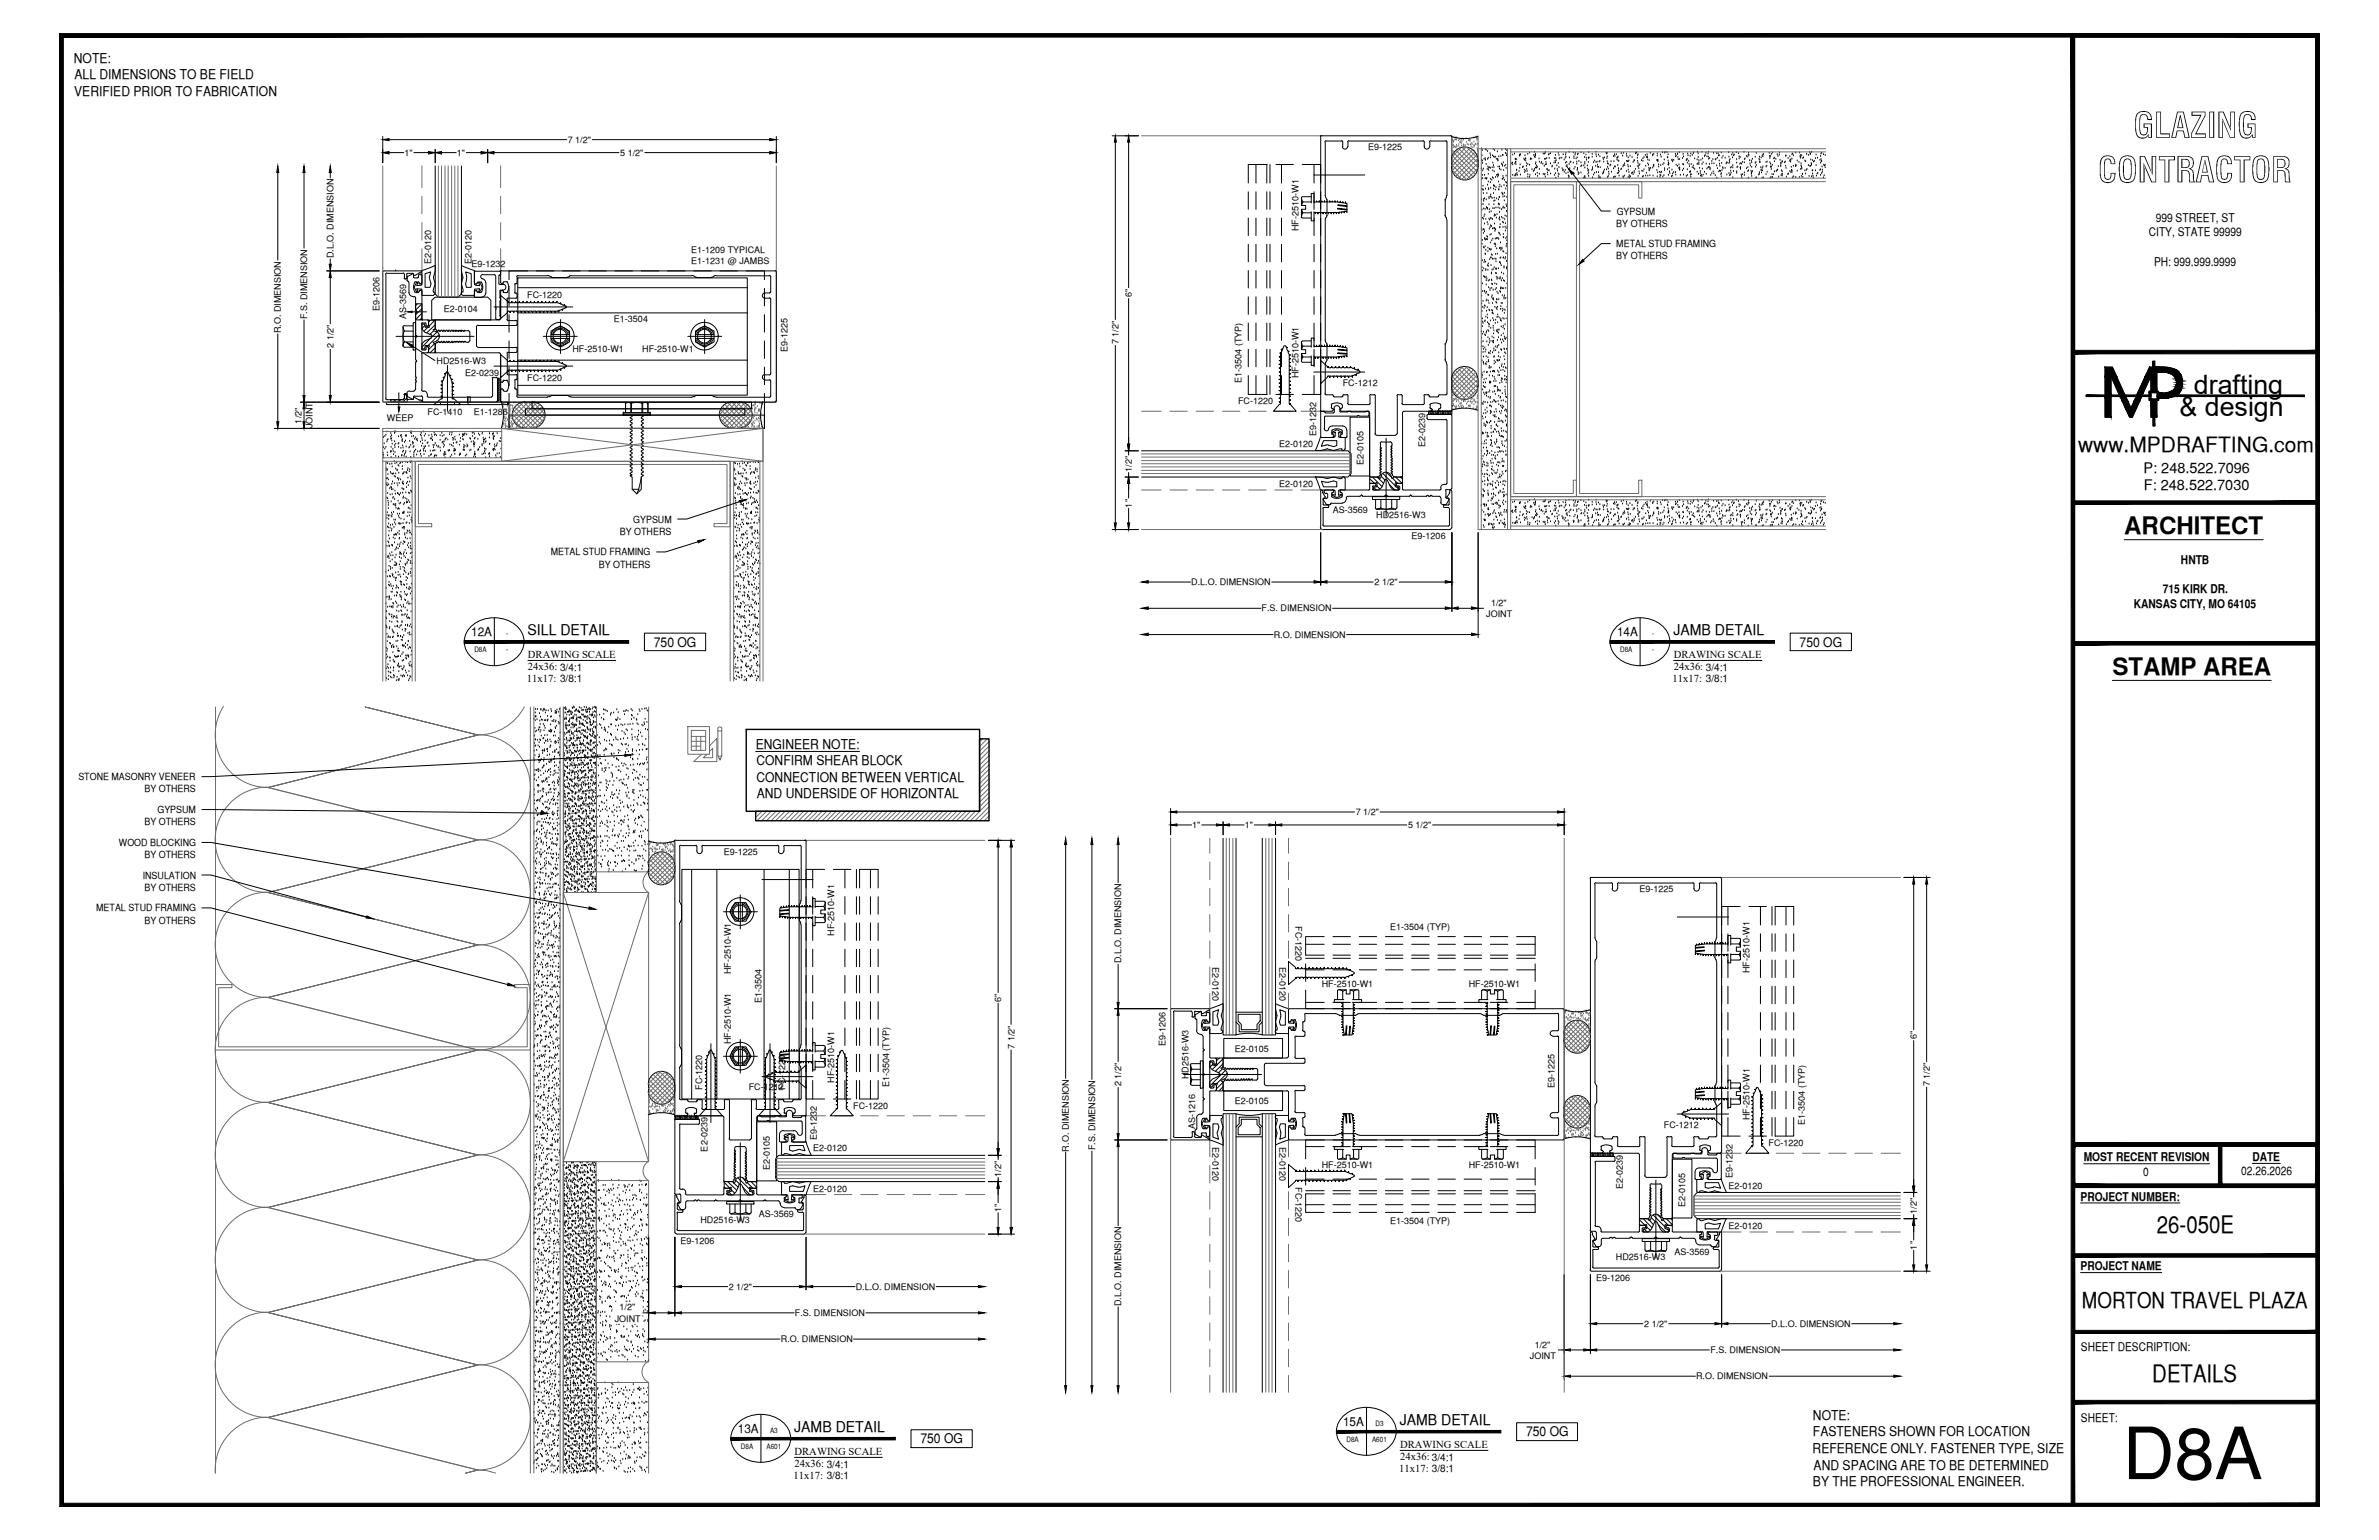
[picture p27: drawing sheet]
<svg xmlns="http://www.w3.org/2000/svg" width="432mm" height="279mm" viewBox="0 0 432 279" stroke-linecap="round" stroke-linejoin="round" font-family="sans-serif">
<defs><g id="words">
<text font-size="13.1" x="385.3" y="268.4">D8A</text>
<g font-size="6.3">
<text x="387.2" y="25">GLAZING</text>
<text x="380.8" y="33.1">CONTRACTOR</text>
</g>
<g font-size="4.9">
<text x="398.2" y="71.5">drafting</text>
<text x="395.6" y="75.5">&amp; design</text>
</g>
<g font-size="4.4">
<text x="385.6" y="97">ARCHITECT</text>
<text x="383.4" y="122.5">STAMP AREA</text>
<text x="391.5" y="223.7">26-050E</text>
<text x="390.7" y="250.7">DETAILS</text>
</g>
<text font-size="4" x="377.9" y="237.2">MORTON TRAVEL PLAZA</text>
<text font-size="3.8" x="377.2" y="82">www.MPDRAFTING.com</text>
<g font-size="2.7">
<text x="95.8" y="115.3">SILL DETAIL</text>
<text x="303.7" y="115.3">JAMB DETAIL</text>
<text x="144.1" y="259.8">JAMB DETAIL</text>
<text x="254.1" y="258.6">JAMB DETAIL</text>
</g>
<g font-size="2.6">
<text x="389.1" y="85.8">P: 248.522.7096</text>
<text x="389.1" y="89">F: 248.522.7030</text>
</g>
<g font-size="2.4">
<text x="13.4" y="11.4">NOTE:</text>
<text x="13.5" y="17.4">VERIFIED PRIOR TO FABRICATION</text>
<text x="13.5" y="14.4">ALL DIMENSIONS TO BE FIELD</text>
<text x="118.7" y="117.3">750 OG</text>
<text x="326.6" y="117.3">750 OG</text>
<text x="137.2" y="135.8">ENGINEER NOTE:</text>
<text x="137.3" y="138.8">CONFIRM SHEAR BLOCK</text>
<text x="137.3" y="141.9">CONNECTION BETWEEN VERTICAL</text>
<text x="137.4" y="144.8">AND UNDERSIDE OF HORIZONTAL</text>
<text x="329.1" y="257.6">NOTE:</text>
<text x="167.1" y="261.9">750 OG</text>
<text x="277" y="260.6">750 OG</text>
<text x="329" y="263.7">REFERENCE ONLY. FASTENER TYPE, SIZE</text>
<text x="329.1" y="260.6">FASTENERS SHOWN FOR LOCATION</text>
<text x="329.1" y="269.6">BY THE PROFESSIONAL ENGINEER.</text>
<text x="329.2" y="266.6">AND SPACING ARE TO BE DETERMINED</text>
</g>
<g font-size="2.2">
<text x="391.3" y="40.2">999 STREET, ST</text>
<text x="390" y="42.9">CITY, STATE 99999</text>
<text x="391" y="48.2">PH: 999.999.9999</text>
<text x="392.6" y="107.6">715 KIRK DR.</text>
<text x="395.9" y="102.3">HNTB</text>
<text x="387.3" y="110.2">KANSAS CITY, MO 64105</text>
<text x="85.5" y="115.4">12A</text>
<text x="293.5" y="115.4">14A</text>
<text x="378.2" y="210.6">MOST RECENT REVISION</text>
<text x="389" y="213.3">0</text>
<text x="406.8" y="213.2">02.26.2026</text>
<text x="408.8" y="210.6">DATE</text>
<text x="377.6" y="217.8">PROJECT NUMBER:</text>
<text x="377.6" y="230.4">PROJECT NAME</text>
<text x="377.7" y="245.2">SHEET DESCRIPTION:</text>
<text x="377.7" y="257.9">SHEET:</text>
<text x="133.9" y="260">13A</text>
<text x="243.8" y="258.7">15A</text>
</g>
<g font-size="1.9">
<text x="95.8" y="119.4">DRAWING SCALE</text>
<text x="303.8" y="119.4">DRAWING SCALE</text>
<text x="95.6" y="123.8">11x17: 3/8:1</text>
<text x="95.8" y="121.6">24x36: 3/4:1</text>
<text x="303.6" y="123.8">11x17: 3/8:1</text>
<text x="303.8" y="121.6">24x36: 3/4:1</text>
<text x="144.2" y="264">DRAWING SCALE</text>
<text x="254.1" y="262.7">DRAWING SCALE</text>
<text x="144" y="268.4">11x17: 3/8:1</text>
<text x="144.2" y="266.1">24x36: 3/4:1</text>
<text x="253.9" y="267.1">11x17: 3/8:1</text>
<text x="254.1" y="264.9">24x36: 3/4:1</text>
</g>
<g font-size="1.8">
<text x="293.4" y="41.1">BY OTHERS</text>
<text x="293.4" y="38.9">GYPSUM</text>
<text x="293.4" y="44.9">METAL STUD FRAMING</text>
<text x="293.4" y="47.1">BY OTHERS</text>
<text x="114.9" y="94.9">GYPSUM</text>
<text x="99.9" y="100.8">METAL STUD FRAMING</text>
<text x="112.5" y="97">BY OTHERS</text>
<text x="108.7" y="103">BY OTHERS</text>
<text x="14.2" y="141.5">STONE MASONRY VENEER</text>
<text x="26.2" y="143.8">BY OTHERS</text>
<text x="26.2" y="149.7">BY OTHERS</text>
<text x="28.6" y="147.5">GYPSUM</text>
<text x="21.6" y="153.5">WOOD BLOCKING</text>
<text x="26.2" y="155.7">BY OTHERS</text>
<text x="25.9" y="159.4">INSULATION</text>
<text x="26.2" y="161.6">BY OTHERS</text>
<text x="17.5" y="165.4">METAL STUD FRAMING</text>
<text x="26.2" y="167.6">BY OTHERS</text>
</g>
<g font-size="1.6">
<text x="73.4" y="28.3">1&quot;</text>
<text x="82.9" y="28.3">1&quot;</text>
<text x="103.1" y="25.9">7 1/2&quot;</text>
<text x="112.6" y="28.3">5 1/2&quot;</text>
<text x="248.3" y="27.2">E9-1225</text>
<text x="235.7" y="41.9" transform="rotate(-90 235.7 41.9)">HF-2510-W1</text>
<text x="60.5" y="46.9" transform="rotate(-90 60.5 46.9)">D.L.O. DIMENSION</text>
<text x="78.2" y="47.8" transform="rotate(-90 78.2 47.8)">E2-0120</text>
<text x="85.6" y="47.8" transform="rotate(-90 85.6 47.8)">E2-0120</text>
<text x="125.5" y="45.9">E1-1209 TYPICAL</text>
<text x="125.5" y="47.9">E1-1231 @ JAMBS</text>
<text x="85.6" y="48.5">E9-1232</text>
<text x="205.4" y="53.9" transform="rotate(-90 205.4 53.9)">6&quot;</text>
<text x="55.8" y="57.9" transform="rotate(-90 55.8 57.9)">F.S. DIMENSION</text>
<text x="68.9" y="56.4" transform="rotate(-90 68.9 56.4)">E9-1206</text>
<text x="73.7" y="57.8" transform="rotate(-90 73.7 57.8)">AS-3569</text>
<text x="80.6" y="56.6">E2-0104</text>
<text x="95.7" y="54.1">FC-1220</text>
<text x="111.4" y="58.4">E1-3504</text>
<text x="51" y="60.5" transform="rotate(-90 51 60.5)">R.O. DIMENSION</text>
<text x="60.5" y="63.1" transform="rotate(-90 60.5 63.1)">2 1/2&quot;</text>
<text x="79.2" y="66">HD2516-W3</text>
<text x="103.9" y="63.9">HF-2510-W1</text>
<text x="116.6" y="63.9">HF-2510-W1</text>
<text x="142.9" y="63.9" transform="rotate(-90 142.9 63.9)">E9-1225</text>
<text x="203" y="62.4" transform="rotate(-90 203 62.4)">7 1/2&quot;</text>
<text x="84.5" y="68.2">E2-0239</text>
<text x="95.7" y="69.2">FC-1220</text>
<text x="225.4" y="69.4" transform="rotate(-90 225.4 69.4)">E1-3504 (TYP)</text>
<text x="235.7" y="68.6" transform="rotate(-90 235.7 68.6)">HF-2510-W1</text>
<text x="243.7" y="70">FC-1212</text>
<text x="54.7" y="76.8" transform="rotate(-90 54.7 76.8)">1/2&quot;</text>
<text x="56.7" y="77.7" transform="rotate(-90 56.7 77.7)">JOINT</text>
<text x="70.2" y="76.4">WEEP</text>
<text x="77.6" y="75.3">FC-1410</text>
<text x="86" y="75.2">E1-1286</text>
<text x="224.7" y="73.3">FC-1220</text>
<text x="232.2" y="81">E2-0120</text>
<text x="238.9" y="79.1" transform="rotate(-90 238.9 79.1)">E9-1232</text>
<text x="258.7" y="81" transform="rotate(-90 258.7 81)">E2-0239</text>
<text x="205.4" y="85.6" transform="rotate(-90 205.4 85.6)">1/2&quot;</text>
<text x="232.2" y="88.4">E2-0120</text>
<text x="247.5" y="84.3" transform="rotate(-90 247.5 84.3)">E2-0105</text>
<text x="205.4" y="92.1" transform="rotate(-90 205.4 92.1)">1&quot;</text>
<text x="241.9" y="93">AS-3569</text>
<text x="249.8" y="94">HD2516-W3</text>
<text x="256.2" y="97.8">E9-1206</text>
<text x="216.2" y="106.2">D.L.O. DIMENSION</text>
<text x="249.5" y="106.2">2 1/2&quot;</text>
<text x="229" y="110.9">F.S. DIMENSION</text>
<text x="269.7" y="111.9">JOINT</text>
<text x="270.6" y="109.9">1/2&quot;</text>
<text x="231.2" y="115.7">R.O. DIMENSION</text>
<text x="246.1" y="147.9">7 1/2&quot;</text>
<text x="131.4" y="155.1">E9-1225</text>
<text x="216.4" y="150.3">1&quot;</text>
<text x="225.9" y="150.3">1&quot;</text>
<text x="255.6" y="150.2">5 1/2&quot;</text>
<text x="297.6" y="161.8">E9-1225</text>
<text x="151.4" y="169.8" transform="rotate(-90 151.4 169.8)">HF-2510-W1</text>
<text x="235.1" y="168.1" transform="rotate(90 235.1 168.1)">FC-1220</text>
<text x="252.3" y="168.7">E1-3504 (TYP)</text>
<text x="132.7" y="176.8" transform="rotate(-90 132.7 176.8)">HF-2510-W1</text>
<text x="203.5" y="174.8" transform="rotate(-90 203.5 174.8)">D.L.O. DIMENSION</text>
<text x="220.1" y="175.5" transform="rotate(90 220.1 175.5)">E2-0120</text>
<text x="232.2" y="175.5" transform="rotate(90 232.2 175.5)">E2-0120</text>
<text x="239.9" y="179.1">HF-2510-W1</text>
<text x="266.6" y="179.1">HF-2510-W1</text>
<text x="317.6" y="176.5" transform="rotate(-90 317.6 176.5)">HF-2510-W1</text>
<text x="138.2" y="181.9" transform="rotate(-90 138.2 181.9)">E1-3504</text>
<text x="181.7" y="181.8" transform="rotate(-90 181.7 181.8)">6&quot;</text>
<text x="132.7" y="189.5" transform="rotate(-90 132.7 189.5)">HF-2510-W1</text>
<text x="184.1" y="190.3" transform="rotate(-90 184.1 190.3)">7 1/2&quot;</text>
<text x="211.5" y="189.7" transform="rotate(-90 211.5 189.7)">E9-1206</text>
<text x="224.2" y="190.8">E2-0105</text>
<text x="347.9" y="188.5" transform="rotate(-90 347.9 188.5)">6&quot;</text>
<text x="127.4" y="197.7" transform="rotate(-90 127.4 197.7)">FC-1220</text>
<text x="135.9" y="197.8">FC-1212</text>
<text x="142.5" y="197.7" transform="rotate(-90 142.5 197.7)">FC-1220</text>
<text x="151.4" y="196.5" transform="rotate(-90 151.4 196.5)">HF-2510-W1</text>
<text x="161.4" y="197.3" transform="rotate(-90 161.4 197.3)">E1-3504 (TYP)</text>
<text x="203.5" y="197" transform="rotate(-90 203.5 197)">2 1/2&quot;</text>
<text x="215.7" y="195.8" transform="rotate(-90 215.7 195.8)">HD2516-W3</text>
<text x="282.1" y="197.4" transform="rotate(-90 282.1 197.4)">E9-1225</text>
<text x="350.3" y="197" transform="rotate(-90 350.3 197)">7 1/2&quot;</text>
<text x="154.9" y="201.2">FC-1220</text>
<text x="224.2" y="200.2">E2-0105</text>
<text x="317.6" y="203.2" transform="rotate(-90 317.6 203.2)">HF-2510-W1</text>
<text x="128.4" y="208.9" transform="rotate(-90 128.4 208.9)">E2-0239</text>
<text x="147.6" y="208.9">E2-0120</text>
<text x="148.3" y="206.9" transform="rotate(-90 148.3 206.9)">E9-1232</text>
<text x="194" y="208.9" transform="rotate(-90 194 208.9)">R.O. DIMENSION</text>
<text x="198.8" y="208.7" transform="rotate(-90 198.8 208.7)">F.S. DIMENSION</text>
<text x="216.9" y="204.9" transform="rotate(-90 216.9 204.9)">AS-1216</text>
<text x="220.1" y="208.2" transform="rotate(90 220.1 208.2)">E2-0120</text>
<text x="232.2" y="208.2" transform="rotate(90 232.2 208.2)">E2-0120</text>
<text x="302" y="204.6">FC-1212</text>
<text x="321" y="208">FC-1220</text>
<text x="327.6" y="204" transform="rotate(-90 327.6 204)">E1-3504 (TYP)</text>
<text x="139.7" y="212.2" transform="rotate(-90 139.7 212.2)">E2-0105</text>
<text x="181.7" y="213.5" transform="rotate(-90 181.7 213.5)">1/2&quot;</text>
<text x="235.1" y="215.4" transform="rotate(90 235.1 215.4)">FC-1220</text>
<text x="239.9" y="212">HF-2510-W1</text>
<text x="266.6" y="212">HF-2510-W1</text>
<text x="294.6" y="215.6" transform="rotate(-90 294.6 215.6)">E2-0239</text>
<text x="313.8" y="215.6">E2-0120</text>
<text x="314.5" y="213.7" transform="rotate(-90 314.5 213.7)">E9-1232</text>
<text x="127.1" y="221.9">HD2516-W3</text>
<text x="137.7" y="220.9">AS-3569</text>
<text x="147.6" y="216.3">E2-0120</text>
<text x="181.7" y="219.9" transform="rotate(-90 181.7 219.9)">1&quot;</text>
<text x="252.3" y="222">E1-3504 (TYP)</text>
<text x="305.9" y="218.9" transform="rotate(-90 305.9 218.9)">E2-0105</text>
<text x="347.9" y="220.2" transform="rotate(-90 347.9 220.2)">1/2&quot;</text>
<text x="123.5" y="225.6">E9-1206</text>
<text x="303.9" y="227.6">AS-3569</text>
<text x="313.8" y="223">E2-0120</text>
<text x="347.9" y="226.7" transform="rotate(-90 347.9 226.7)">1&quot;</text>
<text x="132.3" y="234">2 1/2&quot;</text>
<text x="155.3" y="234">D.L.O. DIMENSION</text>
<text x="289.7" y="232.4">E9-1206</text>
<text x="293.3" y="228.6">HD2516-W3</text>
<text x="111.6" y="239.8">JOINT</text>
<text x="112.5" y="237.7">1/2&quot;</text>
<text x="144.3" y="238.8">F.S. DIMENSION</text>
<text x="203.5" y="237" transform="rotate(-90 203.5 237)">D.L.O. DIMENSION</text>
<text x="141.7" y="243.5">R.O. DIMENSION</text>
<text x="278.6" y="244.5">1/2&quot;</text>
<text x="298.4" y="240.7">2 1/2&quot;</text>
<text x="310.5" y="245.5">F.S. DIMENSION</text>
<text x="321.5" y="240.7">D.L.O. DIMENSION</text>
<text x="277.7" y="246.5">JOINT</text>
<text x="307.8" y="250.3">R.O. DIMENSION</text>
</g>
<g font-size="1.3">
<text x="86.1" y="118.3">D8A</text>
<text x="91.9" y="115.4">-</text>
<text x="91.9" y="118.3">-</text>
<text x="294.1" y="118.3">D8A</text>
<text x="299.8" y="115.4">-</text>
<text x="299.8" y="118.3">-</text>
<text x="134.5" y="262.9">D8A</text>
<text x="139.1" y="262.9">A601</text>
<text x="139.8" y="260">A3</text>
<text x="244.4" y="261.6">D8A</text>
<text x="249" y="261.6">A601</text>
<text x="249.7" y="258.7">D3</text>
</g>
</g></defs>
<!-- layer: SURROUNDING CONDITIONS -->
<g fill="none" stroke="#6c6c6c" stroke-width=".18">
<path d="M268.3 27h63M268.3 24.6v71.5h63M268.9 27v69.1M273.6 27v69.1M274.2 33h11.9v2.9h-.5v-2.4h-10.8v56h10.8v-2.4h.5v3h-11.9zM274.2 33h57.1M274.2 32.3h57.1M274.2 27.6h57.1M274.2 27v69.1M286.1 33h11.9v2.9h-.6v-2.4h-10.7v56h10.7v-2.4h.6v3h-11.9zM69.5 48.7h.1M69.5 78.3h21.6"/>
<path d="M91.1 77.7h47.4v6h-47.4zM69.5 83.7h21.6M69.5 83.1h21.6M70 83.7v39.9M74.8 83.7v39.9M75.4 83.7h57.1v11.9h-2.9v-.6h2.4v-10.7h-56.1v10.7h2.5v.6h-3zM75.4 83.7v39.9M91.1 83.7l47.4-6v45.9M132.5 83.7v39.9M133.2 83.7v39.9M137.9 83.7v39.9M138.5 83.7l-47.4-6h-21.6v45.9"/>
<path d="M274.2 95.4h57.1M274.2 90.1h57.1M274.2 90.7h57.1M39.1 128.3v139M40.5 128.2a9.6 9.6 0 0 0 8.1 14.7M86.7 133.3a9.6 9.6 0 0 1 9.6 9.5 9.6 9.6 0 0 1-9.6 9.6M86.7 133.3l-20.4-5 20.4 5M95.2 128.2a9.6 9.6 0 0 1-8.5 5.1M96.3 128.3v139M96.9 128.3v139M101.7 128.3v139M102.2 128.3v139v-56.5h6v56.5"/>
<path d="M102.3 128.3v33.6h6v-33.6v29.9h9.4v-29.9M48.6 142.8a9.6 9.6 0 0 0-9.5 9.6 9.6 9.6 0 0 0 9.5 9.5M48.6 142.9l38.1-9.6-38.1 9.6M48.6 142.9l38.1 9.5M86.7 152.3a9.6 9.6 0 0 1 9.6 9.6 9.6 9.6 0 0 1-9.6 9.5M117.7 158.2a2.32 2.32 0 0 0 0 3.7M117.7 152.5v5.9M39.1 178.6h3v.6h-2.4v10.7h56v-10.7h-2.4v-.6h3v11.9h-57.2zM48.6 161.9a9.6 9.6 0 0 0-9.5 9.5 9.6 9.6 0 0 0 9.5 9.6M48.6 161.9l38.1-9.5-38.1 9.5M86.7 171.4a9.6 9.6 0 0 1 9.6 9.5 9.6 9.6 0 0 1-9.6 9.6M86.7 171.4l-38.1-9.5 38.1 9.5"/>
<path d="M102.2 161.9h15.5v48.9h-15.5zM102.2 161.9l15.5 48.9M117.7 161.9l-15.5 48.9M48.6 200a9.6 9.6 0 0 0-9.5 9.5 9.6 9.6 0 0 0 9.5 9.6M48.6 180.9a9.6 9.6 0 0 0-9.5 9.6 9.6 9.6 0 0 0 9.5 9.5M48.6 181l38.1-9.6-38.1 9.6M48.6 181l38.1 9.5M86.7 190.4a9.6 9.6 0 0 1 9.6 9.6 9.6 9.6 0 0 1-9.6 9.5M48.6 219a9.6 9.6 0 0 0-9.5 9.6 9.6 9.6 0 0 0 9.5 9.5M48.6 219.1l38.1-9.6-38.1 9.6M48.6 200l38.1-9.5-38.1 9.5M48.6 219.1l38.1 9.5"/>
<path d="M86.7 209.5a9.6 9.6 0 0 1 9.6 9.5 9.6 9.6 0 0 1-9.6 9.6M86.7 209.5l-38.1-9.5 38.1 9.5M108.3 214.2h9.4v32.9h-9.4zM117.7 210.7a2 2 0 0 0 0 3.5M48.6 238.1a9.6 9.6 0 0 0-9.5 9.5 9.6 9.6 0 0 0 9.5 9.6M48.6 238.1l38.1-9.5-38.1 9.5M86.7 228.5a9.6 9.6 0 0 1 9.6 9.6 9.6 9.6 0 0 1-9.6 9.5M48.6 257.1a9.6 9.6 0 0 0-9.5 10.1M48.6 257.2l38.1-9.6-38.1 9.6M48.6 257.2l38.1 9.5-2.2 .6 2.2-.6 1.7 .1 1.6 .5M86.7 247.6a9.6 9.6 0 0 1 9.6 9.5 9.6 9.6 0 0 1-9.6 9.6M86.7 247.6l-38.1-9.5 38.1 9.5"/>
<path d="M117.7 247a2.13 2.13 0 0 0-1.2 1.9 2.13 2.13 0 0 0 1.2 1.9M108.3 267.3v-16.5h9.4v16.5"/>
</g>
<g fill="none" stroke="#000" stroke-width=".18">
<path d="M268.9 30.7h.1M268.9 36.3h.1M268.9 32.5h.1M268.9 27h.1M268.9 37.1h.1M268.9 29.1h.1M269 28.3h.1M269 38.1h.1M269 34.4h.1M269 29.7h.1M269 27.3h.1M269 31.8h.1"/>
<path d="M269 29.2h.1M269.1 32.4h.1M269.1 31h.1M269.1 39.6h.1M269.2 33.8h.1M269.2 34.5h.1M269.2 37.1h.1M269.2 35.1h.1M269.2 30.7h.1M269.2 39.8h.1M269.3 37.9h.1M269.3 36.5h.1"/>
<path d="M269.3 36.2h.1M269.4 39.3h.1M269.4 28.9h.1M269.4 36.1h.1M269.4 31.8h.1M269.5 39h.1M269.6 38h.1M269.6 32.4h.1M269.6 28.8h.1M269.6 34.3h.1M269.6 29.1h.1M269.6 27.1h.1"/>
<path d="M269.7 39.8h.1M269.7 32.4h.1M269.7 36.3h.1M269.7 29.8h.1M269.7 27.2h.1M269.8 37.7h.1M269.8 32.5h.1M269.9 32.4h.1M269.9 35.1h.1M269.9 38h.1M269.9 30.7h.1M269.9 37.8h.1"/>
<path d="M270 28.9h.1M270 27.5h.1M270 37.8h.1M270 33.6h.1M270.1 30.3h.1M270.1 33h.1M270.1 31.6h.1M270.1 28.7h.1M270.2 34.4h.1M270.2 34.2h.1M270.2 30.5h.1M270.2 30.9h.1"/>
<path d="M270.3 37.1h.1M270.3 35.8h.1M270.3 39.8h.1M270.3 36.1h.1M270.3 38.5h.1M270.3 38h.1M270.4 39.9h.1M270.4 30.4h.1M270.4 27.9h.1M270.5 28.6h.1M270.5 32.5h.1M270.5 28.2h.1"/>
<path d="M270.5 35.7h.1M270.5 33.1h.1M270.5 30.5h.1M270.6 34.2h.1M270.6 39.6h.1M270.6 35.4h.1M270.6 39.7h.1M270.6 38.4h.1M270.6 35.8h.1M270.8 32.7h.1M270.8 36h.1M270.8 30.4h.1"/>
<path d="M270.9 28.3h.1M270.9 32.3h.1M270.9 39.8h.1M271 31h.1M271 29.6h.1M271 37.8h.1M271 32.4h.1M271 27.1h.1M271.1 35.1h.1M271.1 33.7h.1M271.1 34.3h.1M271.1 30h.1"/>
<path d="M271.1 28.4h.1M271.1 36.5h.1M271.1 30.4h.1M271.1 37.1h.1M271.2 39.2h.1M271.2 37.8h.1M271.2 35.9h.1M271.2 31.2h.1M271.2 28.6h.1M271.3 27.3h.1M271.3 39h.1M271.3 33.8h.1"/>
<path d="M271.3 36.4h.1M271.4 34.5h.1M271.4 39.1h.1M271.5 32.2h.1M271.5 28.5h.1M271.5 37.7h.1M271.5 34h.1M271.6 39.6h.1M271.6 28.9h.1M271.7 36.1h.1M271.7 31.8h.1M271.7 38.9h.1"/>
<path d="M271.8 27.6h.1M271.8 28.9h.1M271.8 32.1h.1M271.8 29.1h.1M271.8 31.7h.1M271.9 31.7h.1M271.9 30.3h.1M271.9 37.7h.1M271.9 29.2h.1M272 33h.1M272 36.3h.1M272 37h.1"/>
<path d="M272 31.9h.1M272 34.4h.1M272 28.4h.1M272 34.5h.1M272.1 37.1h.1M272.1 35.8h.1M272.1 34h.1M272.1 39.8h.1M272.2 38.5h.1M272.2 39.5h.1M272.2 35.8h.1M272.2 30.3h.1"/>
<path d="M272.2 30.7h.1M272.2 39.9h.1M272.2 37.8h.1M272.2 33.6h.1M272.4 28.4h.1M272.4 30.9h.1M272.5 33.9h.1M272.5 39.4h.1M272.5 38h.1M272.5 29.8h.1M272.6 35.1h.1M272.6 27.2h.1"/>
<path d="M272.7 32.5h.1M272.7 29.9h.1M272.7 30.2h.1M272.7 28.2h.1M272.7 35.2h.1M272.8 28.2h.1M272.8 35.8h.1M272.8 32h.1M272.8 39.6h.1M272.8 35.4h.1M272.8 37.8h.1M272.9 29.5h.1"/>
<path d="M272.9 37.6h.1M272.9 32.3h.1M272.9 30.9h.1M273 33.7h.1M273 36.4h.1M273 35.1h.1M273 32.7h.1M273.1 37.8h.1M273.1 35.7h.1M273.1 30.2h.1M273.1 39.8h.1M273.2 39.2h.1"/>
<path d="M273.2 27.1h.1M273.2 27.8h.1M273.3 34.3h.1M273.3 30h.1M273.3 33.1h.1M273.4 31.9h.1M273.4 37.1h.1M273.4 30.5h.1M273.4 27.9h.1M273.4 37.5h.1M273.4 33.8h.1M273.4 28.3h.1"/>
<path d="M273.4 38.4h.1M273.4 33.2h.1M273.5 39.3h.1M273.5 27.3h.1M273.5 35.8h.1M273.6 38.5h.1M273.6 34.5h.1M274.4 29.7h.1M274.5 29.6h.1M274.6 31.8h.1M274.6 29.9h.1M274.6 28.1h.1"/>
<path d="M274.9 27.9h.1M275 29.7h.1M275 31.9h.1M275 28.9h.1M275.1 29.5h.1M275.1 29h.1M275.1 29.8h.1M275.1 29.4h.1M275.1 31.6h.1M275.1 31.7h.1M275.2 29h.1M275.3 30.9h.1"/>
<path d="M275.3 31.4h.1M275.4 31.8h.1M275.7 31.1h.1M275.8 28.3h.1M275.8 30.5h.1M275.8 28.1h.1M275.9 29.9h.1M276 31.7h.1M276 28.1h.1M276.4 30.4h.1M276.5 30.3h.1M276.6 28.9h.1"/>
<path d="M276.7 30.9h.1M276.7 29.1h.1M276.7 31.3h.1M276.8 28.3h.1M276.9 28.8h.1M276.9 29.2h.1M276.9 31.1h.1M277.1 30.2h.1M277.1 29.7h.1M277.1 30.7h.1M277.2 31.1h.1M277.3 31.7h.1"/>
<path d="M277.3 29.8h.1M277.3 28h.1M277.3 32.1h.1M277.6 27.7h.1M277.6 30h.1M277.6 32.2h.1M277.7 31.8h.1M277.7 29h.1M277.8 28.8h.1M278 28.9h.1M278.1 30.8h.1M278.3 31.1h.1"/>
<path d="M278.4 28.2h.1M278.4 31h.1M278.5 27.6h.1M278.5 28.5h.1M278.5 30.7h.1M278.6 28.6h.1M278.6 28.2h.1M278.7 31.7h.1M278.7 29.8h.1M278.7 28h.1M278.7 28.3h.1M278.7 30.5h.1"/>
<path d="M278.8 29.5h.1M278.9 30.5h.1M278.9 30.1h.1M279 31.4h.1M279 30.4h.1M279.1 32h.1M279.3 28.8h.1M279.4 30.7h.1M279.4 29.4h.1M279.4 31.6h.1M279.7 29.7h.1M279.8 29.5h.1"/>
<path d="M280 29.8h.1M280.1 31.6h.1M280.1 27.9h.1M280.3 27.9h.1M280.3 30.2h.1M280.3 31.7h.1M280.4 28.9h.1M280.4 27.9h.1M280.4 31.6h.1M280.5 27.6h.1M280.5 29.9h.1M280.5 32.1h.1"/>
<path d="M280.5 28.9h.1M280.6 29.5h.1M280.7 29.8h.1M280.7 28.8h.1M280.8 30.7h.1M280.8 30.8h.1M280.9 31.4h.1M280.9 31.7h.1M281 31h.1M281.1 28.1h.1M281.2 28.8h.1M281.2 31h.1"/>
<path d="M281.2 28h.1M281.4 31.6h.1M281.4 29.7h.1M281.4 27.9h.1M281.7 30.3h.1M281.7 30.2h.1M282.1 29.6h.1M282.1 28.8h.1M282.1 31.8h.1M282.2 30.7h.1M282.3 29.3h.1M282.3 28.2h.1"/>
<path d="M282.3 31.5h.1M282.3 29.5h.1M282.4 28.8h.1M282.4 32.3h.1M282.4 29.1h.1M282.6 30.1h.1M282.6 30.7h.1M282.7 31.1h.1M282.8 31.6h.1M282.8 29.7h.1M282.8 27.8h.1M282.8 32.1h.1"/>
<path d="M283 28.2h.1M283 30.4h.1M283 31.7h.1M283 28.8h.1M283.1 28.7h.1M283.5 28.7h.1M283.5 30.6h.1M283.7 31h.1M283.7 28.1h.1M283.7 30.9h.1M283.9 29h.1M283.9 31.2h.1"/>
<path d="M284.1 28.7h.1M284.1 30.9h.1M284.2 29.6h.1M284.2 28.1h.1M284.2 31.5h.1M284.2 27.8h.1M284.2 28.5h.1M284.3 30.2h.1M284.4 29.5h.1M284.4 30h.1M284.5 30.4h.1M284.6 31.4h.1"/>
<path d="M284.7 31.9h.1M284.7 32.3h.1M284.8 27.6h.1M284.8 29.8h.1M284.8 32.1h.1M284.9 28.6h.1M284.9 30.6h.1M285 29.5h.1M285.1 29.4h.1M285.6 31.4h.1M285.6 29.6h.1M285.6 27.7h.1"/>
<path d="M285.6 31.7h.1M285.7 28.4h.1M285.7 30.7h.1M285.7 28.8h.1M285.7 31.6h.1M285.9 28.1h.1M285.9 30.4h.1M285.9 27.8h.1M286.1 28.8h.1M286.2 29.8h.1M286.2 29.4h.1M286.3 28.6h.1"/>
<path d="M286.3 30.9h.1M286.3 30.5h.1M286.3 30.7h.1M286.3 28.1h.1M286.4 31.7h.1M286.4 31.3h.1M286.4 27.9h.1M286.6 29.3h.1M286.6 31.5h.1M287 31.4h.1M287 29.5h.1M287 27.7h.1"/>
<path d="M287 30.2h.1M287.1 30.1h.1M287.5 27.9h.1M287.5 30.1h.1M287.5 32.3h.1M287.6 28.6h.1M287.7 32.3h.1M287.7 30.5h.1M287.7 29.8h.1M287.7 32h.1M287.7 29.5h.1M287.7 32.2h.1"/>
<path d="M287.8 28.1h.1M287.9 28.7h.1M288 29.1h.1M288.1 30.1h.1M288.2 30.7h.1M288.2 31.1h.1M288.2 31.6h.1M288.3 29.5h.1M288.3 28.8h.1M288.4 31.4h.1M288.4 27.7h.1M288.4 32h.1"/>
<path d="M288.4 28.7h.1M288.4 30.9h.1M288.4 28.6h.1M288.9 30.9h.1M289 28.5h.1M289 28h.1M289.1 32.3h.1M289.1 30.4h.1M289.1 30.7h.1M289.2 29.5h.1M289.2 31.7h.1M289.4 29.2h.1"/>
<path d="M289.4 31.4h.1M289.6 30.2h.1M289.7 29.5h.1M289.7 27.6h.1M289.7 28.1h.1M289.8 31.3h.1M289.8 28.4h.1M289.9 29.4h.1M289.9 30h.1M290 30.4h.1M290.1 31.3h.1M290.1 28.1h.1"/>
<path d="M290.1 30.4h.1M290.2 31.9h.1M290.2 32.3h.1M290.3 32.3h.1M290.3 29.4h.1M290.4 28.4h.1M290.4 29.3h.1M290.4 32.3h.1M290.4 30.4h.1M290.9 31.6h.1M291 28.7h.1M291 29h.1"/>
<path d="M291 31.2h.1M291 31.4h.1M291.1 31.2h.1M291.1 29.4h.1M291.2 28.6h.1M291.2 30.9h.1M291.5 27.8h.1M291.6 27.9h.1M291.6 30.8h.1M291.7 28.8h.1M291.7 28.4h.1M291.7 29.3h.1"/>
<path d="M291.7 27.8h.1M291.8 32.2h.1M291.8 30.4h.1M291.8 29.7h.1M291.9 30.7h.1M291.9 29.8h.1M291.9 32h.1M292 31.2h.1M292 31.6h.1M292.2 30.1h.1M292.4 30h.1M292.4 29.3h.1"/>
<path d="M292.5 31.2h.1M292.9 28.4h.1M292.9 30.6h.1M292.9 32.3h.1M292.9 29.3h.1M293 32.1h.1M293.1 28.1h.1M293.1 30.3h.1M293.1 28.4h.1M293.2 32.1h.1M293.2 30.3h.1M293.4 28.1h.1"/>
<path d="M293.5 29h.1M293.5 28.7h.1M293.6 28.6h.1M293.6 31.5h.1M293.6 30h.1M293.7 29.2h.1M293.7 28.5h.1M293.8 31h.1M293.8 30.6h.1M293.8 31.4h.1M293.8 29.3h.1M293.9 31.2h.1"/>
<path d="M293.9 31.9h.1M294.2 30.8h.1M294.3 27.9h.1M294.3 30.7h.1M294.5 28.3h.1M294.6 32.1h.1M294.6 30.3h.1M294.6 27.8h.1M294.6 30h.1M294.6 32.3h.1M294.8 29.7h.1M294.8 31.9h.1"/>
<path d="M294.9 30h.1M295.2 31.1h.1M295.2 29.3h.1M295.2 28h.1M295.3 28.4h.1M295.4 29.3h.1M295.5 30h.1M295.5 30.3h.1M295.5 28.6h.1M295.5 30.9h.1M295.5 29.3h.1M295.5 32.2h.1"/>
<path d="M295.7 31.3h.1M295.7 29.2h.1M295.7 31.9h.1M295.8 32.3h.1M295.8 28.3h.1M295.9 32.1h.1M295.9 30.2h.1M296.2 31.5h.1M296.2 28.6h.1M296.3 31.4h.1M296.4 29.5h.1M296.4 31.7h.1"/>
<path d="M296.6 31.1h.1M296.6 29.2h.1M296.6 29.1h.1M296.6 31.4h.1M296.9 27.9h.1M296.9 30.7h.1M297 27.7h.1M297.1 27.7h.1M297.2 28.7h.1M297.2 28.3h.1M297.2 29.3h.1M297.3 32h.1"/>
<path d="M297.3 30.2h.1M297.3 29.7h.1M297.3 28.1h.1M297.3 30.3h.1M297.4 30.6h.1M297.5 31.2h.1M297.5 30h.1M297.6 31.6h.1M297.6 29.9h.1M297.9 29.1h.1M298 31.1h.1M298.1 32.1h.1"/>
<path d="M298.2 28.8h.1M298.2 31.1h.1M298.2 29.3h.1M298.3 32h.1M298.4 28.6h.1M298.4 30.8h.1M298.6 28.2h.1M298.7 31.9h.1M298.7 30.2h.1M298.8 28.6h.1M298.8 31.4h.1M299 28.1h.1"/>
<path d="M299 28.4h.1M299 28.6h.1M299.1 29h.1M299.1 29.7h.1M299.1 31.9h.1M299.2 30h.1M299.3 30.5h.1M299.3 31h.1M299.3 29.1h.1M299.3 30.9h.1M299.5 31.9h.1M299.5 30.7h.1"/>
<path d="M299.5 27.8h.1M299.6 30.5h.1M300 28.1h.1M300 28.3h.1M300 30.5h.1M300 31.9h.1M300.1 30.1h.1M300.2 28h.1M300.2 30.2h.1M300.2 30h.1M300.7 30.9h.1M300.7 29.1h.1"/>
<path d="M300.8 28.3h.1M300.8 27.9h.1M300.8 29.2h.1M300.8 32.1h.1M300.9 29.1h.1M300.9 31.4h.1M300.9 29.3h.1M301.1 30.3h.1M301.1 29.9h.1M301.2 31.2h.1M301.3 32.2h.1M301.3 31.8h.1"/>
<path d="M301.4 28.1h.1M301.4 31.9h.1M301.4 30h.1M301.4 31.4h.1M301.5 28.5h.1M301.6 31.2h.1M301.8 27.7h.1M301.8 29.9h.1M301.8 32.1h.1M302 29.7h.1M302 31.9h.1M302.1 29h.1"/>
<path d="M302.1 30.9h.1M302.1 27.7h.1M302.1 30.6h.1M302.3 27.6h.1M302.6 27.7h.1M302.6 28.6h.1M302.6 30.8h.1M302.7 28.6h.1M302.8 28.1h.1M302.8 29.2h.1M302.8 29.9h.1M302.8 31.8h.1"/>
<path d="M302.8 30h.1M302.8 29.6h.1M302.9 29.8h.1M303 30.5h.1M303 31.2h.1M303.1 31.5h.1M303.4 32.1h.1M303.5 30.9h.1M303.5 29h.1M303.5 29.1h.1M303.5 31.9h.1M303.6 29.3h.1"/>
<path d="M303.6 31.6h.1M303.8 29.1h.1M303.8 31.3h.1M304.1 28h.1M304.1 28.4h.1M304.1 31.3h.1M304.2 31.7h.1M304.2 30h.1M304.2 28.3h.1M304.5 28h.1M304.5 27.9h.1M304.5 30.2h.1"/>
<path d="M304.5 28.6h.1M304.6 29h.1M304.7 29.9h.1M304.7 30.6h.1M304.8 30.5h.1M304.8 27.7h.1M304.9 30.8h.1M304.9 29h.1M304.9 30.9h.1M304.9 30.5h.1M305 31.8h.1M305.4 28.8h.1"/>
<path d="M305.4 31h.1M305.4 29.8h.1M305.5 28h.1M305.6 31.7h.1M305.6 29.9h.1M305.6 28.4h.1M305.6 30.7h.1M306.1 29.1h.1M306.1 32h.1M306.2 28.9h.1M306.2 29h.1M306.3 30.8h.1"/>
<path d="M306.3 29.6h.1M306.3 31.8h.1M306.3 27.9h.1M306.4 28.3h.1M306.5 29.3h.1M306.6 29.8h.1M306.6 30.2h.1M306.7 31.3h.1M306.8 31.2h.1M306.8 28.4h.1M306.8 31.7h.1M306.9 27.9h.1"/>
<path d="M306.9 32.1h.1M307 31.7h.1M307 29.8h.1M307.1 28.2h.1M307.1 30.4h.1M307.3 27.9h.1M307.3 30.1h.1M307.4 27.7h.1M307.4 30.5h.1M307.6 30.7h.1M307.6 28.8h.1M308 29h.1"/>
<path d="M308 31.2h.1M308 29.8h.1M308.1 27.6h.1M308.2 29.7h.1M308.2 27.9h.1M308.2 28.6h.1M308.3 31.6h.1M308.4 29.8h.1M308.4 29.5h.1M308.4 29.1h.1M308.5 30.5h.1M308.6 31.5h.1"/>
<path d="M308.6 31.1h.1M308.7 31.9h.1M308.7 29.1h.1M308.8 31.8h.1M308.9 27.6h.1M308.9 29.8h.1M308.9 32.1h.1M309 30.7h.1M309 28.8h.1M309.1 29.5h.1M309.1 31.7h.1M309.4 28.4h.1"/>
<path d="M309.4 31.2h.1M309.5 28.2h.1M309.6 27.8h.1M309.7 31.6h.1M309.7 29.8h.1M309.8 28.4h.1M309.8 30.7h.1M310 27.9h.1M310 30.5h.1M310.1 28.5h.1M310.1 27.6h.1M310.1 28.9h.1"/>
<path d="M310.1 30.4h.1M310.3 29.8h.1M310.3 28.8h.1M310.3 30.4h.1M310.4 30.6h.1M310.4 30.8h.1M310.5 31.8h.1M310.7 29.3h.1M310.7 31.5h.1M310.7 29.7h.1M310.9 29h.1M311 31.2h.1"/>
<path d="M311 27.8h.1M311.1 31.6h.1M311.1 29.7h.1M311.3 29h.1M311.3 31.9h.1M311.5 28.9h.1M311.6 27.9h.1M311.6 30.1h.1M311.6 32.3h.1M311.7 30.6h.1M311.7 28.7h.1M311.8 27.9h.1"/>
<path d="M311.9 28.3h.1M312 31.2h.1M312 29.2h.1M312 28.3h.1M312.1 29.8h.1M312.1 31.1h.1M312.2 30.2h.1M312.3 31.1h.1M312.4 31.7h.1M312.4 31.5h.1M312.4 27.7h.1M312.4 32.1h.1"/>
<path d="M312.5 29.7h.1M312.5 28.7h.1M312.5 30.9h.1M312.7 30.4h.1M312.7 28.4h.1M312.7 30.6h.1M313.1 30.5h.1M313.1 28.7h.1M313.3 29.7h.1M313.4 29.5h.1M313.4 31.7h.1M313.4 29.6h.1"/>
<path d="M313.8 27.7h.1M313.8 31.5h.1M313.8 29.7h.1M313.8 28.5h.1M313.9 29.1h.1M313.9 29.5h.1M313.9 31.9h.1M314 29h.1M314.1 30.5h.1M314.1 31.7h.1M314.1 31.1h.1M314.2 31.4h.1"/>
<path d="M314.3 28.1h.1M314.3 30.4h.1M314.5 28.6h.1M314.5 30.5h.1M314.5 27.8h.1M314.5 30h.1M314.5 32.3h.1M314.6 28.3h.1M314.6 31.1h.1M314.8 28.1h.1M315.2 27.7h.1M315.2 31.4h.1"/>
<path d="M315.2 29.6h.1M315.2 29h.1M315.2 31.2h.1M315.3 30.4h.1M315.4 30.3h.1M315.5 27.9h.1M315.7 28.8h.1M315.7 28.4h.1M315.8 29.8h.1M315.8 30.5h.1M315.8 28.6h.1M315.9 30.7h.1"/>
<path d="M315.9 30.4h.1M316 29.7h.1M316 31.7h.1M316.1 29.8h.1M316.1 32h.1M316.2 32.3h.1M316.3 29.5h.1M316.3 31.7h.1M316.5 27.6h.1M316.6 31.4h.1M316.6 29.5h.1M316.6 29h.1"/>
<path d="M316.6 31.8h.1M316.7 28.8h.1M317 28.4h.1M317 30.6h.1M317.2 30.4h.1M317.2 28.5h.1M317.2 31.1h.1M317.3 32.3h.1M317.3 28.2h.1M317.4 27.8h.1M317.4 31h.1M317.4 28.2h.1"/>
<path d="M317.6 29.1h.1M317.6 29.7h.1M317.7 30.1h.1M317.8 31.1h.1M317.9 31.6h.1M317.9 29.2h.1M317.9 31.4h.1M317.9 31.3h.1M317.9 29.5h.1M317.9 32h.1M317.9 30.4h.1M318.1 28.9h.1"/>
<path d="M318.1 31.1h.1M318.6 28.5h.1M318.6 29.7h.1M318.6 30.4h.1M318.7 32.3h.1M318.7 29.5h.1M318.8 27.8h.1M318.8 30h.1M318.8 32.3h.1M319.2 31.7h.1M319.3 28.9h.1M319.3 31.3h.1"/>
<path d="M319.3 29.5h.1M319.3 28.5h.1M319.3 31.6h.1M319.4 29.1h.1M319.5 29.5h.1M319.6 30.4h.1M319.7 31h.1M319.7 28.6h.1M319.7 30.9h.1M319.7 31.4h.1M319.8 32.3h.1M319.8 28.3h.1"/>
<path d="M319.8 30.5h.1M319.9 31h.1M320 30.3h.1M320 28.4h.1M320 28.1h.1M320 32.3h.1M320.1 28h.1M320.5 29.5h.1M320.5 31.7h.1M320.5 30.3h.1M320.7 30.2h.1M320.7 31.2h.1"/>
<path d="M320.7 29.4h.1M321.1 27.8h.1M321.2 28.4h.1M321.2 28.8h.1M321.2 29.5h.1M321.3 32.3h.1M321.4 30.3h.1M321.4 28.4h.1M321.4 29.8h.1M321.4 32.2h.1M321.4 30.4h.1M321.5 30.7h.1"/>
<path d="M321.5 28h.1M321.5 30.3h.1M321.6 31.7h.1M321.7 32.3h.1M321.7 27.7h.1M321.7 30h.1M321.7 32.2h.1M321.9 31.7h.1M321.9 28.8h.1M322.1 31.2h.1M322.1 29.3h.1M322.1 28.7h.1"/>
<path d="M322.3 28.9h.1M322.4 31.1h.1M322.5 31h.1M322.6 28.1h.1M322.6 30.9h.1M322.7 28.4h.1M322.8 30.2h.1M322.8 32.1h.1M323 28.1h.1M323 27.7h.1M323.1 29.1h.1M323.2 30h.1"/>
<path d="M323.2 29.7h.1M323.2 30.2h.1M323.3 29.7h.1M323.3 31.9h.1M323.3 31h.1M323.5 31.2h.1M323.5 29.3h.1M323.5 31.9h.1M323.5 31.6h.1M323.5 29.4h.1M323.9 29.5h.1M324 29.4h.1"/>
<path d="M324.1 30.2h.1M324.1 28.3h.1M324.2 28.3h.1M324.2 30.5h.1M324.2 32.1h.1M324.5 31.7h.1M324.5 28.8h.1M324.6 31.6h.1M324.9 31.1h.1M324.9 29.3h.1M324.9 28.4h.1M324.9 29h.1"/>
<path d="M325 29.4h.1M325.1 29.1h.1M325.1 31.3h.1M325.1 30.4h.1M325.2 30.9h.1M325.2 31.3h.1M325.2 28.8h.1M325.2 31.1h.1M325.2 28.1h.1M325.4 32.3h.1M325.4 27.9h.1M325.5 30.2h.1"/>
<path d="M325.5 28.3h.1M325.6 32.1h.1M325.9 30.2h.1M325.9 27.7h.1M325.9 30h.1M325.9 32.2h.1M326 30.1h.1M326.2 31.1h.1M326.2 29.2h.1M326.5 29.5h.1M326.6 32.2h.1M326.6 27.7h.1"/>
<path d="M326.7 28.4h.1M326.8 28.7h.1M326.8 28.2h.1M326.8 28.5h.1M326.8 30.7h.1M326.9 30.1h.1M326.9 29.7h.1M327 32h.1M327 30.3h.1M327 30.7h.1M327 28.3h.1M327 30.5h.1"/>
<path d="M327.2 31.6h.1M327.2 32.2h.1M327.2 28.8h.1M327.3 28.6h.1M327.6 31h.1M327.6 29.2h.1M327.7 29.3h.1M327.7 31.6h.1M327.9 30.9h.1M327.9 28h.1M328 30.7h.1M328.2 30h.1"/>
<path d="M328.2 28.2h.1M328.4 32h.1M328.5 27.7h.1M328.5 30.2h.1M328.5 28.1h.1M328.6 27.9h.1M328.6 30.2h.1M328.7 29h.1M328.7 29.7h.1M328.8 30h.1M328.8 27.6h.1M328.8 29.8h.1"/>
<path d="M328.8 32.1h.1M328.9 31h.1M329 31h.1M329 29.1h.1M329 31.6h.1M329.1 31.9h.1M329.1 32.3h.1M329.2 29.4h.1M329.3 29.3h.1M329.5 28.8h.1M329.5 31h.1M329.6 30h.1"/>
<path d="M329.6 28.1h.1M329.7 31.9h.1M329.8 31.6h.1M329.9 28.7h.1M329.9 31.4h.1M330.3 30.9h.1M330.3 29.1h.1M330.5 28.4h.1M330.5 29.6h.1M330.5 31.8h.1M330.5 30.8h.1M330.5 29h.1"/>
<path d="M330.5 27.9h.1M330.6 29.3h.1M330.6 31.5h.1M330.6 27.8h.1M330.7 30.3h.1M330.8 31.2h.1M330.8 30.9h.1M331 28.1h.1M331 32.3h.1M331 30h.1M331.1 31.9h.1M331.2 30.1h.1"/>
<path d="M331.3 28.2h.1M331.3 30.4h.1M331.3 30h.1M268.9 55.1h.1M268.9 53.7h.1M268.9 41.5h.1M269 56.5h.1M269 41.8h.1M269 48.6h.1M269 44.3h.1M269 59.2h.1M269 57.8h.1"/>
<path d="M269 47.3h.1M269 43.6h.1M269 51.5h.1M269.1 58.4h.1M269.1 52.9h.1M269.1 49.1h.1M269.1 55.8h.1M269.2 54.7h.1M269.2 58.7h.1M269.2 41.7h.1M269.2 44.9h.1M269.2 42.4h.1"/>
<path d="M269.3 48.8h.1M269.3 50.2h.1M269.4 41.7h.1M269.4 55.9h.1M269.4 47.6h.1M269.4 45h.1M269.4 42h.1M269.4 40.6h.1M269.4 52.8h.1M269.4 47.2h.1M269.4 55.5h.1M269.4 50.3h.1"/>
<path d="M269.5 43.4h.1M269.5 58.4h.1M269.5 43.2h.1M269.5 53h.1M269.6 44.8h.1M269.6 50.4h.1M269.6 46.1h.1M269.6 58.2h.1M269.6 55.6h.1M269.6 47.6h.1M269.6 46.2h.1M269.6 43.6h.1"/>
<path d="M269.7 48.9h.1M269.7 49.1h.1M269.7 45.4h.1M269.7 57.5h.1M269.7 53.3h.1M269.7 51.7h.1M269.7 50.3h.1M269.7 54.6h.1M269.7 50.9h.1M269.8 53h.1M269.8 56.5h.1M269.8 43.4h.1"/>
<path d="M269.9 54.4h.1M269.9 50.6h.1M269.9 42.9h.1M269.9 57.1h.1M269.9 55.8h.1M269.9 40.4h.1M270 58.5h.1M270 43.5h.1M270 57.7h.1M270 48.2h.1M270 43.1h.1M270.1 59.9h.1"/>
<path d="M270.1 49h.1M270.1 45h.1M270.1 40.8h.1M270.1 53.5h.1M270.1 45.7h.1M270.1 54.6h.1M270.1 47.9h.1M270.1 51h.1M270.1 48.3h.1M270.2 52.2h.1M270.2 58.8h.1M270.2 53.6h.1"/>
<path d="M270.3 59.3h.1M270.3 55.1h.1M270.3 56.3h.1M270.3 50.9h.1M270.3 45.3h.1M270.3 41.6h.1M270.3 58.9h.1M270.4 56.4h.1M270.4 47.1h.1M270.4 45.2h.1M270.4 42.7h.1M270.4 41.3h.1"/>
<path d="M270.4 52.7h.1M270.4 52.4h.1M270.5 44.1h.1M270.5 58.2h.1M270.6 46.8h.1M270.6 45.4h.1M270.6 59.6h.1M270.6 41h.1M270.6 48.2h.1M270.6 45.3h.1M270.6 42.5h.1M270.7 49.5h.1"/>
<path d="M270.7 50.8h.1M270.7 49.7h.1M270.7 46.2h.1M270.7 41.1h.1M270.8 52.3h.1M270.8 50.9h.1M270.8 56.3h.1M270.8 54h.1M270.8 51.6h.1M270.8 43.7h.1M270.8 53.7h.1M270.8 56.8h.1"/>
<path d="M270.8 49h.1M270.8 46.4h.1M270.9 56.5h.1M270.9 55.1h.1M270.9 41.5h.1M270.9 56.8h.1M270.9 51.6h.1M271 57.8h.1M271 47.1h.1M271 43.4h.1M271 47h.1M271 54.3h.1"/>
<path d="M271 59.2h.1M271 52.6h.1M271 48.9h.1M271 54.2h.1M271 59.6h.1M271 57h.1M271.1 58.2h.1M271.1 54.4h.1M271.1 41.5h.1M271.2 48.6h.1M271.2 44.3h.1M271.3 40.6h.1"/>
<path d="M271.3 41.5h.1M271.3 42h.1M271.3 47h.1M271.3 55.8h.1M271.3 51.5h.1M271.3 44.3h.1M271.4 44.8h.1M271.4 43.4h.1M271.4 52.6h.1M271.4 58.7h.1M271.4 41.7h.1M271.5 46.2h.1"/>
<path d="M271.5 58.1h.1M271.5 41.7h.1M271.5 49.6h.1M271.5 44.4h.1M271.5 48.9h.1M271.5 47.5h.1M271.5 48.8h.1M271.5 54.9h.1M271.5 47.1h.1M271.6 50.3h.1M271.6 48.8h.1M271.6 43.3h.1"/>
<path d="M271.6 55.9h.1M271.6 52.3h.1M271.6 49.7h.1M271.7 51.6h.1M271.7 54.4h.1M271.7 45.1h.1M271.7 55h.1M271.7 53h.1M271.7 59.9h.1M271.7 56.2h.1M271.7 50.7h.1M271.7 43.2h.1"/>
<path d="M271.7 57.6h.1M271.8 55.8h.1M271.8 46.1h.1M271.8 58.5h.1M271.8 57.1h.1M271.8 50.4h.1M271.9 59.9h.1M271.9 43.2h.1M271.9 57.5h.1M271.9 53.3h.1M272 48.8h.1M272 54.4h.1"/>
<path d="M272 43.4h.1M272 42.3h.1M272.1 59.9h.1M272.1 50.6h.1M272.2 47.6h.1M272.2 42.4h.1M272.2 41.3h.1M272.2 45.1h.1M272.2 57.7h.1M272.2 52.9h.1M272.3 42.7h.1M272.3 50.6h.1"/>
<path d="M272.3 46.9h.1M272.3 45h.1M272.3 40.8h.1M272.3 50.4h.1M272.3 47.7h.1M272.4 44.1h.1M272.4 56.1h.1M272.4 52.5h.1M272.4 47.9h.1M272.4 58.2h.1M272.4 53h.1M272.4 46.8h.1"/>
<path d="M272.4 45.4h.1M272.4 58h.1M272.4 52.2h.1M272.4 55.6h.1M272.5 48.2h.1M272.5 59.3h.1M272.5 55.1h.1M272.5 58.3h.1M272.5 50.9h.1M272.5 49.5h.1M272.6 52.3h.1M272.6 45h.1"/>
<path d="M272.6 45.2h.1M272.7 55.1h.1M272.7 53.7h.1M272.7 56.1h.1M272.7 50.5h.1M272.7 52.4h.1M272.7 56.5h.1M272.7 40.3h.1M272.8 57.8h.1M272.8 41.3h.1M272.8 59.5h.1M272.8 45.7h.1"/>
<path d="M272.9 59.2h.1M272.9 46.8h.1M272.9 42.5h.1M272.9 43.1h.1M272.9 40.4h.1M272.9 52.4h.1M272.9 49.7h.1M272.9 50.9h.1M272.9 45.7h.1M273 57.9h.1M273 54.2h.1M273 48.6h.1"/>
<path d="M273 54h.1M273 56.2h.1M273 48.4h.1M273 59.8h.1M273 56.8h.1M273 53.7h.1M273 51.1h.1M273.2 41.2h.1M273.2 47h.1M273.2 58.9h.1M273.2 56.3h.1M273.2 41.9h.1"/>
<path d="M273.2 40.6h.1M273.2 46.7h.1M273.2 54.2h.1M273.3 43.3h.1M273.3 52.3h.1M273.4 46h.1M273.4 44.7h.1M273.4 57.8h.1M273.4 41.5h.1M273.4 47.4h.1M273.4 48.6h.1M273.4 44.3h.1"/>
<path d="M273.5 48.8h.1M273.5 43.1h.1M273.5 43.7h.1M273.6 51.6h.1M273.6 50.2h.1M273.6 54.1h.1M273.6 48.6h.1M273.6 44.9h.1M273.6 55.8h.1M273.6 51.5h.1M273.6 41.1h.1M273.6 53h.1"/>
<path d="M273.6 50.4h.1M273.6 58.6h.1M273.6 49h.1M69.6 79.4h.1M69.8 79.2h.1M70 78.9h.1M70.2 78.4h.1M70.3 79.9h.1M70.4 79.8h.1M70.9 79.3h.1M70.9 78.7h.1M70.9 79.7h.1"/>
<path d="M71.1 79.6h.1M71.1 79.1h.1M71.6 78.4h.1M71.6 78.6h.1M71.8 78.4h.1M72.3 79.2h.1M72.7 79.1h.1M72.8 79h.1M72.9 79.4h.1M73 79.9h.1M73 79.8h.1M73.6 79.1h.1"/>
<path d="M73.7 79.2h.1M73.7 79h.1M74.5 78.5h.1M74.6 78.3h.1M74.7 78.7h.1M74.7 79.2h.1M75.1 79.2h.1M75.2 79.7h.1M75.4 79.4h.1M75.6 79.8h.1M75.7 79.7h.1M76.3 78.9h.1"/>
<path d="M76.5 79.1h.1M76.5 78.6h.1M76.6 79.6h.1M76.6 79.9h.1M76.9 78.4h.1M77 79.1h.1M77.2 78.8h.1M77.9 79.1h.1M78.1 79.6h.1M78.3 79.6h.1M78.4 78.9h.1M78.4 79.3h.1"/>
<path d="M78.5 79.9h.1M78.8 78.5h.1M78.9 79h.1M79 78.9h.1M79.2 79.1h.1M79.9 79.9h.1M79.9 79.1h.1M80.2 78.6h.1M80.3 79.2h.1M80.6 79h.1M80.8 79.9h.1M80.8 79.7h.1"/>
<path d="M81 79.6h.1M81.3 79.8h.1M81.6 78.9h.1M81.7 78.5h.1M82 78.9h.1M82 78.5h.1M82.2 79.5h.1M82.2 79.9h.1M82.4 79.6h.1M82.5 79.3h.1M82.6 79.8h.1M83.4 78.9h.1"/>
<path d="M83.6 79.6h.1M83.9 78.9h.1M83.9 79.2h.1M84 79.8h.1M84.1 79.8h.1M84.1 78.9h.1M84.2 79.1h.1M84.3 78.8h.1M84.4 78.7h.1M84.7 78.9h.1M85.3 79.6h.1M85.4 79.7h.1"/>
<path d="M85.7 78.6h.1M85.8 79.2h.1M86 78.5h.1M86.1 78.8h.1M86.1 79.6h.1M86.2 79.5h.1M86.7 79.7h.1M86.9 78.7h.1M87.1 79h.1M87.5 78.7h.1M87.6 78.5h.1M87.7 79.5h.1"/>
<path d="M87.8 79.8h.1M87.9 79.8h.1M88.1 79.6h.1M88.8 78.7h.1M88.8 78.4h.1M88.8 79.4h.1M89.4 78.8h.1M89.5 78.8h.1M89.5 79.6h.1M89.5 79.2h.1M89.5 78.7h.1M89.6 79.8h.1"/>
<path d="M89.7 79.2h.1M90.2 78.7h.1M90.9 79.6h.1M268.9 60.2h.1M268.9 62.2h.1M268.9 61.3h.1M268.9 68h.1M268.9 62.9h.1M269 73.2h.1M269 67.7h.1M269 68.5h.1M269 73.3h.1"/>
<path d="M269 65.5h.1M269 78.7h.1M269 75.6h.1M269 70.7h.1M269 68.1h.1M269.1 60.6h.1M269.1 78.5h.1M269.2 62h.1M269.2 63.9h.1M269.2 62.9h.1M269.2 76h.1M269.2 73.4h.1"/>
<path d="M269.2 64.8h.1M269.2 63.4h.1M269.2 69.5h.1M269.2 65.8h.1M269.2 60.3h.1M269.2 70.1h.1M269.2 78.7h.1M269.3 66.1h.1M269.3 75.1h.1M269.3 71.3h.1M269.3 73h.1M269.4 68.9h.1"/>
<path d="M269.4 67.5h.1M269.4 76.9h.1M269.4 77.2h.1M269.4 70.3h.1M269.5 71.6h.1M269.5 63.1h.1M269.5 60.8h.1M269.6 74.4h.1M269.6 73h.1M269.6 63.9h.1M269.6 70.3h.1M269.6 75.8h.1"/>
<path d="M269.6 69.5h.1M269.6 77.4h.1M269.6 66h.1M269.6 60.9h.1M269.7 78.5h.1M269.7 77.2h.1M269.7 75h.1M269.7 71.3h.1M269.7 63.5h.1M269.7 79.9h.1M269.7 64.7h.1M269.7 60.5h.1"/>
<path d="M269.7 68.8h.1M269.7 66.2h.1M269.8 60.2h.1M269.8 71.9h.1M269.8 67.6h.1M269.8 76.6h.1M269.8 71.4h.1M269.9 71.2h.1M269.9 65.7h.1M269.9 62h.1M269.9 74h.1M269.9 76.8h.1"/>
<path d="M269.9 67.6h.1M269.9 79.1h.1M269.9 74.7h.1M269.9 79.3h.1M269.9 76.7h.1M270 78.6h.1M270 73.1h.1M270.1 61.3h.1M270.1 64.9h.1M270.1 62.7h.1M270.1 72.1h.1M270.2 65.4h.1"/>
<path d="M270.2 64.1h.1M270.2 65.7h.1M270.2 60.1h.1M270.2 79.2h.1M270.3 66.8h.1M270.3 71.2h.1M270.3 64.1h.1M270.3 68.2h.1M270.3 76.8h.1M270.3 66.5h.1M270.3 62.2h.1M270.3 61.5h.1"/>
<path d="M270.4 70.9h.1M270.4 69.5h.1M270.4 73.7h.1M270.4 69.4h.1M270.4 69.3h.1M270.4 72.3h.1M270.4 61.9h.1M270.4 66.8h.1M270.4 64.2h.1M270.5 75.1h.1M270.5 73.7h.1M270.5 67.5h.1"/>
<path d="M270.5 63.8h.1M270.5 76.5h.1M270.5 74.6h.1M270.5 72.1h.1M270.5 69.5h.1M270.6 76.5h.1M270.6 73h.1M270.6 69.3h.1M270.6 79.9h.1M270.6 77.8h.1M270.6 78.5h.1M270.6 74.9h.1"/>
<path d="M270.6 66.7h.1M270.6 77.3h.1M270.6 74.7h.1M270.7 79.2h.1M270.7 73.9h.1M270.8 61.9h.1M270.8 61.2h.1M270.9 67.4h.1M270.9 68.3h.1M270.9 64h.1M271 73h.1M271 71.2h.1"/>
<path d="M271 62.1h.1M271 78.5h.1M271 75.4h.1M271.1 61.9h.1M271.1 60.6h.1M271.1 78.4h.1M271.1 67.4h.1M271.1 62.2h.1M271.1 63.3h.1M271.1 69.2h.1M271.1 63.7h.1M271.1 60h.1"/>
<path d="M271.1 61.3h.1M271.1 72.6h.1M271.1 64.8h.1M271.2 66h.1M271.2 64.7h.1M271.2 74.8h.1M271.2 65.5h.1M271.2 68.5h.1M271.2 70.1h.1M271.2 67.5h.1M271.3 67.4h.1M271.3 76.6h.1"/>
<path d="M271.3 71.1h.1M271.3 75.6h.1M271.3 77.9h.1M271.3 72.8h.1M271.3 70.2h.1M271.3 68.8h.1M271.3 75.4h.1M271.4 71.6h.1M271.4 62.9h.1M271.4 78h.1M271.5 73h.1M271.5 63.6h.1"/>
<path d="M271.5 70.1h.1M271.5 65.8h.1M271.5 75.7h.1M271.5 74.3h.1M271.5 69.2h.1M271.6 77.1h.1M271.6 74.7h.1M271.6 77.2h.1M271.7 79.8h.1M271.7 78.4h.1M271.7 60.1h.1M271.7 63.1h.1"/>
<path d="M271.7 65.4h.1M271.8 65.5h.1M271.8 61.8h.1M271.8 70.3h.1M271.8 62.9h.1M271.8 60.3h.1M271.8 71h.1M271.8 67.3h.1M271.8 77.4h.1M271.8 70.7h.1M271.9 76.5h.1M271.9 72.8h.1"/>
<path d="M271.9 68.1h.1M271.9 65.5h.1M272 61.3h.1M272 78.4h.1M272 64.7h.1M272 60.5h.1M272 75.9h.1M272 70.8h.1M272 64h.1M272 62.7h.1M272 71.9h.1M272 67.6h.1"/>
<path d="M272 73.4h.1M272.1 65.4h.1M272.1 78.7h.1M272.1 76.1h.1M272.2 68.1h.1M272.2 66.8h.1M272.2 65.4h.1M272.2 79.1h.1M272.2 74.7h.1M272.2 69.5h.1M272.2 76.5h.1M272.2 70.9h.1"/>
<path d="M272.3 72.3h.1M272.3 70.9h.1M272.3 64.9h.1M272.4 73.7h.1M272.4 61.7h.1M272.4 72.1h.1M272.4 75.1h.1M272.4 67.2h.1M272.4 79.2h.1M272.4 63.4h.1M272.5 77.8h.1M272.5 76.4h.1"/>
<path d="M272.5 72.8h.1M272.5 69.1h.1M272.5 63.5h.1M272.5 60.9h.1M272.5 79.2h.1M272.5 78.3h.1M272.5 74.6h.1M272.5 66.5h.1M272.5 62.2h.1M272.5 68.7h.1M272.5 63.6h.1M272.6 69.4h.1"/>
<path d="M272.6 74h.1M272.6 66.2h.1M272.7 73.7h.1M272.7 71.4h.1M272.7 68.8h.1M272.7 61.7h.1M272.7 76.5h.1M272.7 79.2h.1M272.7 74.1h.1M272.8 67.2h.1M272.8 76.7h.1M272.9 60.6h.1"/>
<path d="M272.9 72.7h.1M272.9 66.7h.1M272.9 79.4h.1M272.9 62h.1M272.9 78.2h.1M272.9 73.9h.1M273 64.7h.1M273 63.3h.1M273 66.1h.1M273 63.4h.1M273 61.2h.1M273.1 67.4h.1"/>
<path d="M273.1 74.5h.1M273.1 69h.1M273.1 65.3h.1M273.1 68.3h.1M273.1 64h.1M273.1 61.5h.1M273.2 70.2h.1M273.2 68.8h.1M273.2 70.8h.1M273.2 71.2h.1M273.2 71.6h.1M273.2 76.4h.1"/>
<path d="M273.2 75.4h.1M273.2 66.7h.1M273.2 61.6h.1M273.3 74.4h.1M273.3 73h.1M273.3 78.4h.1M273.3 72h.1M273.3 64.2h.1M273.4 75.7h.1M273.4 61.3h.1M273.4 69.5h.1M273.4 66.9h.1"/>
<path d="M273.4 77.1h.1M273.4 69h.1M273.4 63.4h.1M273.4 68.5h.1M273.4 77.3h.1M273.4 72.1h.1M273.5 79.8h.1M273.5 78.5h.1M273.5 74.5h.1M273.5 75.6h.1M273.5 74.7h.1M273.6 77.4h.1"/>
<path d="M69.5 82.2h.1M69.6 81.2h.1M69.6 83.1h.1M69.6 82.6h.1M69.7 80.5h.1M69.8 81.5h.1M70 81.2h.1M70.1 85.1h.1M70.2 88h.1M70.2 86.9h.1M70.2 84h.1M70.2 85.4h.1"/>
<path d="M70.2 93.5h.1M70.2 99.1h.1M70.2 94h.1M70.2 87.7h.1M70.2 90.4h.1M70.2 80.2h.1M70.3 86.8h.1M70.3 85.2h.1M70.3 93h.1M70.3 82.2h.1M70.4 88.1h.1M70.4 89.5h.1"/>
<path d="M70.4 84.1h.1M70.4 90.5h.1M70.4 95.6h.1M70.4 82.7h.1M70.4 90.9h.1M70.4 86.1h.1M70.4 98.3h.1M70.5 92.3h.1M70.5 91.7h.1M70.5 87.1h.1M70.5 91.3h.1M70.5 95.8h.1"/>
<path d="M70.5 93.7h.1M70.5 95.1h.1M70.5 87.9h.1M70.5 97.2h.1M70.5 94.2h.1M70.5 98.5h.1M70.6 96.4h.1M70.6 93.5h.1M70.6 99.1h.1M70.7 97.8h.1M70.7 99.2h.1M70.7 84.3h.1"/>
<path d="M70.7 88.6h.1M70.8 89.8h.1M70.8 95.8h.1M70.9 95.3h.1M70.9 85.7h.1M70.9 88.4h.1M70.9 82h.1M71 86h.1M71 91.1h.1M71 93.7h.1M71 81.2h.1M71 83h.1"/>
<path d="M71 81.9h.1M71.1 88.8h.1M71.1 93.1h.1M71.1 88.5h.1M71.1 96.3h.1M71.1 84.2h.1M71.1 87.9h.1M71.1 96h.1M71.1 93.8h.1M71.1 98.9h.1M71.1 80h.1M71.2 84.7h.1"/>
<path d="M71.2 89.7h.1M71.2 93.4h.1M71.2 99h.1M71.2 80.6h.1M71.2 86h.1M71.2 87.4h.1M71.2 95.2h.1M71.2 99.1h.1M71.3 88.8h.1M71.3 90.4h.1M71.3 81.5h.1M71.4 90.2h.1"/>
<path d="M71.4 91.6h.1M71.4 97.6h.1M71.4 81.9h.1M71.4 93h.1M71.4 86h.1M71.4 82.5h.1M71.5 94.4h.1M71.5 95.7h.1M71.5 91.6h.1M71.5 97.1h.1M71.6 97.1h.1M71.6 87.8h.1"/>
<path d="M71.6 83.8h.1M71.6 86.4h.1M71.6 98.5h.1M71.6 90.6h.1M71.6 94.9h.1M71.6 80.1h.1M71.6 80.8h.1M71.7 99.8h.1M71.7 84.1h.1M71.7 97.8h.1M71.7 89.1h.1M71.7 91.7h.1"/>
<path d="M71.7 82.1h.1M71.7 81.2h.1M71.8 89.7h.1M71.8 86.6h.1M71.8 94.4h.1M71.8 86h.1M71.8 91.5h.1M71.8 95.2h.1M71.8 85.1h.1M71.8 91.8h.1M71.8 97h.1M71.8 82.8h.1"/>
<path d="M71.8 80.6h.1M71.9 97h.1M71.9 92.2h.1M71.9 99.6h.1M71.9 99.4h.1M71.9 97.1h.1M72 84h.1M72.1 85.4h.1M72.1 87.8h.1M72.1 85.3h.1M72.1 86.8h.1M72.1 93.3h.1"/>
<path d="M72.1 89.5h.1M72.2 88.1h.1M72.2 89.5h.1M72.2 98.9h.1M72.2 92.4h.1M72.2 96.7h.1M72.3 90.9h.1M72.3 99.6h.1M72.3 84.5h.1M72.3 80.6h.1M72.3 92.3h.1M72.3 93.7h.1"/>
<path d="M72.3 87.1h.1M72.3 81.2h.1M72.3 82.9h.1M72.4 95.1h.1M72.4 85.9h.1M72.4 86.9h.1M72.4 84.6h.1M72.4 89.7h.1M72.4 80.5h.1M72.5 96.4h.1M72.5 97.8h.1M72.5 87.7h.1"/>
<path d="M72.5 91.4h.1M72.5 97h.1M72.5 94h.1M72.5 92.4h.1M72.5 95h.1M72.5 99.2h.1M72.5 93.3h.1M72.5 89.9h.1M72.5 97.7h.1M72.6 98.8h.1M72.6 84.1h.1M72.6 95.1h.1"/>
<path d="M72.7 84h.1M72.7 89.5h.1M72.7 87.1h.1M72.7 91.3h.1M72.8 95.1h.1M72.8 94.2h.1M72.8 98.5h.1M72.8 81.3h.1M72.9 82.7h.1M73 88.6h.1M73 82.6h.1M73 84.6h.1"/>
<path d="M73 83.9h.1M73 87.6h.1M73 95.8h.1M73 85.2h.1M73 80.1h.1M73.1 86h.1M73.1 89.5h.1M73.1 93.2h.1M73.1 87.8h.1M73.1 82h.1M73.1 80.9h.1M73.2 87.4h.1"/>
<path d="M73.2 88.8h.1M73.2 95h.1M73.2 98.7h.1M73.2 90.4h.1M73.2 93h.1M73.2 81.3h.1M73.2 90.2h.1M73.2 85.9h.1M73.2 87.9h.1M73.2 95.7h.1M73.2 81.9h.1M73.3 91.6h.1"/>
<path d="M73.3 88.8h.1M73.3 93.1h.1M73.3 93.2h.1M73.3 98.3h.1M73.3 92.9h.1M73.3 94.3h.1M73.3 85.7h.1M73.3 96h.1M73.3 82.8h.1M73.4 95.7h.1M73.4 91.3h.1M73.4 98.4h.1"/>
<path d="M73.4 82.5h.1M73.4 80.3h.1M73.5 97.1h.1M73.5 98.4h.1M73.5 96.8h.1M73.5 99.8h.1M73.5 90.4h.1M73.6 97.6h.1M73.6 82.2h.1M73.6 80h.1M73.7 83.9h.1M73.7 89.4h.1"/>
<path d="M73.7 81.9h.1M73.7 85.7h.1M73.7 94.9h.1M73.7 85.8h.1M73.7 81.1h.1M73.7 82.9h.1M73.8 91.2h.1M73.8 87.8h.1M73.8 88.5h.1M73.9 96.8h.1M73.9 90.6h.1M73.9 94.9h.1"/>
<path d="M73.9 85.9h.1M73.9 91.1h.1M73.9 97.8h.1M73.9 93.7h.1M73.9 96.3h.1M74 83.9h.1M74 85.3h.1M74 87.5h.1M74 91.2h.1M74 99h.1M74 86.7h.1M74 93h.1"/>
<path d="M74 85h.1M74 96.5h.1M74.1 88.1h.1M74.1 98.6h.1M74.1 92.2h.1M74.2 89.5h.1M74.2 90.9h.1M74.2 99.4h.1M74.2 92.2h.1M74.2 81.3h.1M74.3 93.6h.1M74.3 95h.1"/>
<path d="M74.3 85.6h.1M74.4 96.3h.1M74.4 87.4h.1M74.4 91.2h.1M74.4 85.2h.1M74.4 89.5h.1M74.4 80.1h.1M74.4 81.2h.1M74.4 97.7h.1M74.4 93h.1M74.4 96.7h.1M74.4 92.4h.1"/>
<path d="M74.4 83.8h.1M74.4 82h.1M74.5 99.1h.1M74.5 98.6h.1M74.5 99.6h.1M74.5 86.5h.1M74.5 83.9h.1M74.5 89.1h.1M74.5 83h.1M74.5 80.8h.1M74.6 83.8h.1M74.6 86.9h.1"/>
<path d="M74.6 91.8h.1M74.6 94.4h.1M74.7 89.3h.1M74.7 94h.1M74.7 89.2h.1M74.7 97h.1M74.7 94.8h.1M74.7 94.5h.1M74.7 99.6h.1M74.9 80.3h.1M74.9 80.6h.1M75 81.2h.1"/>
<path d="M75 80.4h.1M75.1 81h.1M75.1 82.9h.1M75.1 82.2h.1M75.1 82.5h.1M75.2 81.9h.1M75.4 81.7h.1M75.6 82.5h.1M75.8 80h.1M75.8 82h.1M76.2 82h.1M76.3 82.4h.1"/>
<path d="M76.3 80.2h.1M76.3 81.8h.1M76.5 82.8h.1M76.5 81h.1M76.7 80.5h.1M76.8 81.5h.1M76.9 81.9h.1M77 82.5h.1M77 81.1h.1M77 81.3h.1M77.2 80h.1M77.2 81.9h.1"/>
<path d="M77.2 81h.1M77.5 80.5h.1M77.7 80.3h.1M77.9 81h.1M77.9 82.8h.1M78.1 81.9h.1M78.2 82.6h.1M78.3 82.5h.1M78.5 81.9h.1M78.6 80.8h.1M78.7 81.2h.1M78.7 81.8h.1"/>
<path d="M78.8 83h.1M78.8 80.8h.1M78.9 82.7h.1M78.9 81.8h.1M79 82.7h.1M79 80.5h.1M79.2 80.9h.1M79.2 82.7h.1M79.5 81.2h.1M79.6 81h.1M79.9 81.3h.1M79.9 81.9h.1"/>
<path d="M80.3 80.3h.1M80.4 80.2h.1M80.5 80.6h.1M80.5 81.2h.1M80.6 82.7h.1M80.6 82.4h.1M80.6 80.2h.1M80.6 80.8h.1M80.6 82.1h.1M80.7 82.5h.1M80.8 83.1h.1M80.8 82.1h.1"/>
<path d="M80.9 82.5h.1M81.3 81.8h.1M81.5 81.9h.1M81.6 81.7h.1M81.7 80.7h.1M81.7 82.9h.1M82 80.8h.1M82 82.6h.1M82.2 81h.1M82.3 80.5h.1M82.4 81.9h.1M82.4 81.5h.1"/>
<path d="M82.5 81.9h.1M82.5 82.4h.1M82.5 81.5h.1M82.7 81.7h.1M82.8 80.4h.1M82.9 80.3h.1M83.4 80.8h.1M83.4 82.6h.1M83.4 82.5h.1M83.5 82.4h.1M83.5 80.1h.1M83.6 82.4h.1"/>
<path d="M84.1 81.7h.1M84.2 80.8h.1M84.2 81.2h.1M84.2 81.3h.1M84.2 81.7h.1M84.3 81.7h.1M84.4 81h.1M84.5 82.7h.1M84.7 82.5h.1M84.8 80.7h.1M84.8 81.1h.1M84.9 81h.1"/>
<path d="M85.3 81.8h.1M85.5 81.7h.1M85.5 80.2h.1M85.9 80.1h.1M86 80.5h.1M86 82.9h.1M86 80.7h.1M86 81.1h.1M86.1 80.7h.1M86.1 82.5h.1M86.2 82h.1M86.2 82.6h.1"/>
<path d="M86.2 80.4h.1M86.2 82.4h.1M86.3 83h.1M86.7 81.7h.1M86.8 81.6h.1M86.9 81.6h.1M87.1 81.2h.1M87.5 80.6h.1M87.5 82.5h.1M87.5 80.9h.1M87.8 82.4h.1M87.8 80.1h.1"/>
<path d="M87.8 80.5h.1M87.9 81.4h.1M87.9 82h.1M88 81.8h.1M88.1 82.4h.1M88.1 80.3h.1M88.1 83.1h.1M88.2 81.5h.1M88.2 80.1h.1M88.7 82.4h.1M88.8 82.4h.1M88.8 82.9h.1"/>
<path d="M88.8 80.6h.1M88.8 82.3h.1M88.9 80.6h.1M89.5 81.6h.1M89.5 81.8h.1M89.6 81.5h.1M89.7 80.7h.1M89.7 81.5h.1M89.8 81.1h.1M89.9 81.7h.1M90 82.7h.1M90 83.1h.1"/>
<path d="M90 81h.1M90.2 80.8h.1M90.2 80.5h.1M90.2 82.4h.1M90.6 82.3h.1M90.6 80.1h.1M90.8 83h.1M90.8 80.1h.1M90.9 81.5h.1M133.2 85.1h.1M133.3 84h.1M133.3 88h.1"/>
<path d="M133.3 93.5h.1M133.3 86.9h.1M133.3 87.7h.1M133.3 85.4h.1M133.3 99.1h.1M133.3 94h.1M133.3 85.2h.1M133.3 90.4h.1M133.4 86.8h.1M133.4 88.1h.1M133.4 93h.1M133.4 95.6h.1"/>
<path d="M133.5 89.5h.1M133.5 84.1h.1M133.5 90.5h.1M133.5 98.3h.1M133.5 90.9h.1M133.5 86.1h.1M133.5 87.1h.1M133.5 91.3h.1M133.5 95.8h.1M133.6 92.3h.1M133.6 93.7h.1M133.6 87.9h.1"/>
<path d="M133.6 91.7h.1M133.7 95.1h.1M133.7 93.5h.1M133.7 97.2h.1M133.7 94.2h.1M133.7 98.5h.1M133.7 96.4h.1M133.7 97.8h.1M133.7 99.1h.1M133.8 99.2h.1M133.9 84.3h.1M133.9 88.6h.1"/>
<path d="M133.9 89.8h.1M133.9 95.8h.1M134 95.3h.1M134 85.7h.1M134 88.4h.1M134 86h.1M134.1 88.8h.1M134.1 91.1h.1M134.1 93.7h.1M134.2 93.1h.1M134.2 88.5h.1M134.2 96.3h.1"/>
<path d="M134.2 84.2h.1M134.2 87.9h.1M134.2 93.4h.1M134.2 96h.1M134.2 93.8h.1M134.2 98.9h.1M134.3 84.7h.1M134.3 86h.1M134.3 89.7h.1M134.3 99h.1M134.4 87.4h.1M134.4 95.2h.1"/>
<path d="M134.4 99.1h.1M134.4 88.8h.1M134.4 90.2h.1M134.4 90.4h.1M134.5 91.6h.1M134.5 86h.1M134.5 97.6h.1M134.6 93h.1M134.6 91.6h.1M134.6 94.4h.1M134.6 95.7h.1M134.6 97.1h.1"/>
<path d="M134.6 87.8h.1M134.7 97.1h.1M134.7 90.6h.1M134.7 83.8h.1M134.7 86.4h.1M134.7 98.5h.1M134.7 99.8h.1M134.7 94.9h.1M134.7 89.1h.1M134.8 84.1h.1M134.8 97.8h.1M134.8 86.6h.1"/>
<path d="M134.8 91.7h.1M134.9 86h.1M134.9 89.7h.1M134.9 85.1h.1M134.9 94.4h.1M134.9 97h.1M134.9 91.5h.1M134.9 95.2h.1M134.9 91.8h.1M134.9 99.6h.1M135 97h.1M135 92.2h.1"/>
<path d="M135 97.1h.1M135.1 99.4h.1M135.1 84h.1M135.2 85.4h.1M135.2 87.8h.1M135.2 85.3h.1M135.2 89.5h.1M135.3 86.8h.1M135.3 88.1h.1M135.3 93.3h.1M135.3 89.5h.1M135.3 98.9h.1"/>
<path d="M135.3 92.4h.1M135.3 96.7h.1M135.4 90.9h.1M135.4 92.3h.1M135.4 99.6h.1M135.4 84.5h.1M135.4 93.7h.1M135.4 85.9h.1M135.4 87.1h.1M135.5 95.1h.1M135.5 91.4h.1M135.5 86.9h.1"/>
<path d="M135.5 84.6h.1M135.5 89.7h.1M135.6 96.4h.1M135.6 97.8h.1M135.6 87.7h.1M135.6 97h.1M135.6 94h.1M135.6 92.4h.1M135.6 95h.1M135.6 99.2h.1M135.6 93.3h.1M135.6 98.8h.1"/>
<path d="M135.6 89.9h.1M135.6 97.7h.1M135.7 84.1h.1M135.7 95.1h.1M135.8 84h.1M135.8 87.1h.1M135.8 89.5h.1M135.8 91.3h.1M135.9 95.1h.1M135.9 94.2h.1M135.9 98.5h.1M136.1 88.6h.1"/>
<path d="M136.1 84.6h.1M136.1 83.9h.1M136.1 87.6h.1M136.1 95.8h.1M136.1 85.2h.1M136.1 87.8h.1M136.2 86h.1M136.2 87.4h.1M136.2 89.5h.1M136.2 93.2h.1M136.2 90.4h.1M136.3 88.8h.1"/>
<path d="M136.3 95h.1M136.3 98.7h.1M136.3 85.9h.1M136.3 87.9h.1M136.3 93h.1M136.3 90.2h.1M136.3 95.7h.1M136.3 98.3h.1M136.4 91.6h.1M136.4 92.9h.1M136.4 93.1h.1M136.4 93.2h.1"/>
<path d="M136.5 94.3h.1M136.5 85.7h.1M136.5 96h.1M136.5 98.4h.1M136.5 95.7h.1M136.5 97.1h.1M136.5 91.3h.1M136.5 96.8h.1M136.6 98.4h.1M136.7 99.8h.1M136.7 90.4h.1M136.7 83.9h.1"/>
<path d="M136.7 97.6h.1M136.8 89.4h.1M136.8 85.7h.1M136.8 91.2h.1M136.8 94.9h.1M136.8 87.8h.1M136.8 85.8h.1M136.9 96.8h.1M136.9 90.6h.1M136.9 88.5h.1M137 94.9h.1M137 85.9h.1"/>
<path d="M137 91.1h.1M137 97.8h.1M137 93.7h.1M137 96.3h.1M137.1 83.9h.1M137.1 85.3h.1M137.1 87.5h.1M137.1 91.2h.1M137.1 99h.1M137.2 86.7h.1M137.2 93h.1M137.2 85h.1"/>
<path d="M137.2 96.5h.1M137.2 88.1h.1M137.2 89.5h.1M137.2 98.6h.1M137.2 92.2h.1M137.3 90.9h.1M137.3 99.4h.1M137.4 92.2h.1M137.4 93.6h.1M137.4 95h.1M137.4 85.6h.1M137.4 85.2h.1"/>
<path d="M137.4 89.5h.1M137.5 96.3h.1M137.5 87.4h.1M137.5 91.2h.1M137.5 96.7h.1M137.5 97.7h.1M137.5 99.1h.1M137.5 93h.1M137.5 92.4h.1M137.5 83.8h.1M137.6 98.6h.1M137.6 99.6h.1"/>
<path d="M137.6 86.5h.1M137.6 89.1h.1M137.7 83.9h.1M137.7 91.8h.1M137.7 83.8h.1M137.7 89.3h.1M137.7 86.9h.1M137.7 89.2h.1M137.7 94.4h.1M137.8 94.8h.1M137.8 94h.1M137.8 97h.1"/>
<path d="M137.8 99.6h.1M137.9 94.5h.1M268.9 91.8h.1M268.9 81.9h.1M268.9 80.6h.1M268.9 89.8h.1M268.9 85.5h.1M269 83.3h.1M269 92.6h.1M269 86h.1M269 84.7h.1M269.1 87.4h.1"/>
<path d="M269.1 84.3h.1M269.2 90.2h.1M269.2 88.8h.1M269.2 89.9h.1M269.2 82.8h.1M269.2 91.6h.1M269.2 95.4h.1M269.2 90h.1M269.2 83.8h.1M269.2 81.3h.1M269.3 93h.1M269.3 89.1h.1"/>
<path d="M269.4 95.7h.1M269.4 94.3h.1M269.4 80.6h.1M269.4 86.6h.1M269.4 83.9h.1M269.4 91.6h.1M269.4 86.1h.1M269.4 82.4h.1M269.4 84.4h.1M269.4 80.1h.1M269.4 94.4h.1M269.4 89.2h.1"/>
<path d="M269.5 87.9h.1M269.5 91.6h.1M269.5 87.3h.1M269.5 91.9h.1M269.6 93.5h.1M269.6 94.4h.1M269.6 94.5h.1M269.7 86h.1M269.7 80.5h.1M269.7 84.6h.1M269.8 82.7h.1M269.8 81.3h.1"/>
<path d="M269.8 91.6h.1M269.8 91.8h.1M269.9 84h.1M269.9 81.9h.1M269.9 85.4h.1M270 88.1h.1M270 86.8h.1M270 82.4h.1M270 86.2h.1M270 81.9h.1M270 87.1h.1M270 82h.1"/>
<path d="M270.1 89.5h.1M270.1 87.9h.1M270.1 84.2h.1M270.1 93.3h.1M270.1 89.1h.1M270.1 92.5h.1M270.1 84.6h.1M270.1 92.3h.1M270.1 90.9h.1M270.1 93.4h.1M270.1 89.7h.1M270.1 89.9h.1"/>
<path d="M270.1 87.2h.1M270.2 93.7h.1M270.2 95.2h.1M270.2 92.5h.1M270.3 95.1h.1M270.3 95.2h.1M270.3 86.4h.1M270.4 82.3h.1M270.4 93.5h.1M270.4 87.8h.1M270.5 93.3h.1M270.5 80.8h.1"/>
<path d="M270.6 87.9h.1M270.6 83.7h.1M270.6 84.1h.1M270.6 95.1h.1M270.6 90.9h.1M270.7 80.6h.1M270.7 89.7h.1M270.7 80.4h.1M270.7 85.2h.1M270.7 80h.1M270.8 81.9h.1M270.8 95.2h.1"/>
<path d="M270.8 85.9h.1M270.8 90.5h.1M270.8 82.6h.1M270.8 84.7h.1M270.8 83.3h.1M270.8 91.5h.1M270.8 81h.1M270.8 87.9h.1M270.8 85.3h.1M270.9 86.1h.1M270.9 88.2h.1M270.9 95.8h.1"/>
<path d="M270.9 90.6h.1M271 87.4h.1M271 95.3h.1M271 93.2h.1M271 90.2h.1M271 88.8h.1M271 84.1h.1M271 95.9h.1M271.1 91.6h.1M271.1 89.6h.1M271.1 82.6h.1M271.1 94.4h.1"/>
<path d="M271.1 93h.1M271.1 95.1h.1M271.1 89.8h.1M271.1 85.5h.1M271.2 95.7h.1M271.2 92.6h.1M271.3 80.3h.1M271.3 85.9h.1M271.3 82.2h.1M271.3 83.2h.1M271.4 91.4h.1M271.4 87.7h.1"/>
<path d="M271.4 82.8h.1M271.4 80.6h.1M271.5 93.2h.1M271.5 90h.1M271.5 88.5h.1M271.5 83.3h.1M271.5 93.8h.1M271.5 86h.1M271.6 91.2h.1M271.6 88.6h.1M271.7 80.3h.1M271.7 84.4h.1"/>
<path d="M271.7 80.1h.1M271.7 93.9h.1M271.7 81.2h.1M271.7 85.8h.1M271.7 91.6h.1M271.7 87.3h.1M271.8 82.6h.1M271.8 91.4h.1M271.8 94.4h.1M271.8 85.3h.1M271.8 83.9h.1M271.9 86.7h.1"/>
<path d="M271.9 82.1h.1M272 89.5h.1M272 88.1h.1M272 87.6h.1M272 84.6h.1M272 90.9h.1M272 93.2h.1M272 83.9h.1M272 91.8h.1M272 81.2h.1M272.1 92.2h.1M272.1 95h.1"/>
<path d="M272.2 95h.1M272.2 93.6h.1M272.2 86.6h.1M272.2 81.3h.1M272.2 86.2h.1M272.2 81.9h.1M272.2 91.8h.1M272.2 84h.1M272.3 82h.1M272.3 93.3h.1M272.3 89.1h.1M272.3 89.3h.1"/>
<path d="M272.3 86.6h.1M272.4 87.6h.1M272.4 91.9h.1M272.4 93.1h.1M272.4 94.6h.1M272.5 86.4h.1M272.6 81.9h.1M272.6 80.5h.1M272.6 83.8h.1M272.6 80.1h.1M272.6 93.5h.1M272.7 83.3h.1"/>
<path d="M272.7 94.9h.1M272.7 89.4h.1M272.7 85.7h.1M272.7 84.6h.1M272.7 91.2h.1M272.7 80.8h.1M272.8 87.4h.1M272.8 86h.1M272.8 87.9h.1M272.8 83.7h.1M272.8 84.6h.1M272.9 88.8h.1"/>
<path d="M272.9 95.1h.1M272.9 90.9h.1M272.9 82h.1M272.9 91.6h.1M272.9 90.2h.1M272.9 89.9h.1M272.9 84.6h.1M273 93h.1M273 89.3h.1M273 83.8h.1M273 95.1h.1M273 87.3h.1"/>
<path d="M273 94.3h.1M273 94.9h.1M273 81h.1M273 92.6h.1M273 90h.1M273.1 95.7h.1M273.1 88.1h.1M273.2 80.1h.1M273.2 95.3h.1M273.2 95.2h.1M273.2 85.6h.1M273.3 91.1h.1"/>
<path d="M273.3 87.4h.1M273.3 81.9h.1M273.3 82.6h.1M273.4 93h.1M273.4 89.8h.1M273.4 85.5h.1M273.4 92.6h.1M273.5 82.5h.1M273.6 81.2h.1M273.6 80h.1M273.6 80.1h.1M273.6 82.6h.1"/>
<path d="M273.6 85.5h.1M273.6 82.8h.1M273.6 87.9h.1M274.4 92.8h.1M274.5 92.7h.1M274.6 94.9h.1M274.6 93h.1M274.6 91.2h.1M274.9 91.1h.1M275 92.8h.1M275 95h.1M275 92h.1"/>
<path d="M275.1 92.6h.1M275.1 92.1h.1M275.1 93h.1M275.1 92.5h.1M275.1 94.7h.1M275.1 94.9h.1M275.2 92.1h.1M275.3 94h.1M275.3 93.9h.1M275.3 94.6h.1M275.4 94.9h.1M275.7 94.2h.1"/>
<path d="M275.8 91.4h.1M275.8 93.6h.1M275.8 91.2h.1M275.9 93h.1M276 94.9h.1M276 91.2h.1M276.4 93.5h.1M276.5 93.3h.1M276.6 92h.1M276.7 94h.1M276.7 92.2h.1M276.7 94.4h.1"/>
<path d="M276.8 91.4h.1M276.9 91.9h.1M276.9 92.3h.1M276.9 94.1h.1M277.1 93.3h.1M277.1 92.8h.1M277.1 93.9h.1M277.2 94.2h.1M277.3 94.8h.1M277.3 93h.1M277.3 91.1h.1M277.3 95.2h.1"/>
<path d="M277.6 90.8h.1M277.6 93h.1M277.6 95.2h.1M277.7 94.9h.1M277.7 92.1h.1M277.8 91.9h.1M278 92h.1M278.1 93.9h.1M278.3 94.2h.1M278.4 91.3h.1M278.4 94h.1M278.5 90.7h.1"/>
<path d="M278.5 91.6h.1M278.5 93.9h.1M278.6 91.6h.1M278.6 91.2h.1M278.7 94.7h.1M278.7 92.9h.1M278.7 91.1h.1M278.7 91.3h.1M278.7 93.5h.1M278.8 92.6h.1M278.9 93.6h.1M278.9 93.2h.1"/>
<path d="M279 94.6h.1M279 93.4h.1M279.1 95.1h.1M279.3 91.9h.1M279.4 93.9h.1M279.4 92.5h.1M279.4 94.7h.1M279.7 92.7h.1M279.8 92.6h.1M280 92.8h.1M280.1 94.7h.1M280.1 91.1h.1"/>
<path d="M280.3 91.1h.1M280.3 93.3h.1M280.3 94.9h.1M280.4 91.9h.1M280.4 91h.1M280.4 94.7h.1M280.5 90.7h.1M280.5 93h.1M280.5 95.2h.1M280.5 91.9h.1M280.6 92.5h.1M280.7 92.9h.1"/>
<path d="M280.7 91.9h.1M280.8 93.9h.1M280.9 94.5h.1M280.9 94.9h.1M281 94.1h.1M281.1 91.2h.1M281.2 91.9h.1M281.2 94.1h.1M281.2 91.1h.1M281.4 94.7h.1M281.4 92.8h.1M281.4 91h.1"/>
<path d="M281.7 93.4h.1M281.7 93.3h.1M282.1 92.7h.1M282.1 91.8h.1M282.1 94.9h.1M282.2 93.8h.1M282.3 92.4h.1M282.3 91.3h.1M282.3 94.6h.1M282.3 92.6h.1M282.4 91.9h.1M282.4 95.4h.1"/>
<path d="M282.4 92.3h.1M282.6 93.2h.1M282.6 93.8h.1M282.7 94.2h.1M282.8 94.6h.1M282.8 92.8h.1M282.8 90.9h.1M282.8 95.1h.1M283 91.3h.1M283 93.5h.1M283 94.8h.1M283 91.9h.1"/>
<path d="M283.1 91.8h.1M283.5 91.8h.1M283.5 93.7h.1M283.7 94.1h.1M283.7 91.2h.1M283.7 94h.1M283.9 92.1h.1M283.9 94.4h.1M284.1 91.8h.1M284.1 94h.1M284.2 92.7h.1M284.2 91.2h.1"/>
<path d="M284.2 94.6h.1M284.2 90.9h.1M284.2 91.6h.1M284.3 93.3h.1M284.4 92.6h.1M284.4 93.2h.1M284.5 93.5h.1M284.6 94.5h.1M284.7 95.1h.1M284.7 95.4h.1M284.8 90.7h.1M284.8 93h.1"/>
<path d="M284.8 95.2h.1M284.9 91.8h.1M284.9 93.7h.1M285 92.6h.1M285.1 92.5h.1M285.6 94.6h.1M285.6 92.6h.1M285.6 90.9h.1M285.6 94.8h.1M285.7 91.6h.1M285.7 93.8h.1M285.7 91.9h.1"/>
<path d="M285.7 94.6h.1M285.9 91.2h.1M285.9 93.5h.1M285.9 90.9h.1M286.1 91.9h.1M286.2 92.8h.1M286.2 92.5h.1M286.3 91.7h.1M286.3 94h.1M286.3 93.7h.1M286.3 93.9h.1M286.3 91.2h.1"/>
<path d="M286.4 94.8h.1M286.4 94.4h.1M286.4 91.1h.1M286.6 92.4h.1M286.6 94.6h.1M287 94.5h.1M287 92.6h.1M287 90.8h.1M287 93.3h.1M287.1 93.2h.1M287.5 91h.1M287.5 93.2h.1"/>
<path d="M287.5 95.4h.1M287.6 91.7h.1M287.7 95.4h.1M287.7 93.6h.1M287.7 92.9h.1M287.7 95.1h.1M287.7 92.6h.1M287.7 95.3h.1M287.8 91.2h.1M287.9 91.8h.1M288 92.2h.1M288.1 93.2h.1"/>
<path d="M288.2 93.7h.1M288.2 94.1h.1M288.2 94.7h.1M288.3 92.6h.1M288.3 91.8h.1M288.4 94.5h.1M288.4 90.7h.1M288.4 95.1h.1M288.4 91.8h.1M288.4 94h.1M288.4 91.7h.1M288.9 94h.1"/>
<path d="M289 91.6h.1M289 91.1h.1M289.1 95.4h.1M289.1 93.5h.1M289.1 93.9h.1M289.2 92.6h.1M289.2 94.9h.1M289.4 92.3h.1M289.4 94.6h.1M289.6 93.2h.1M289.7 92.5h.1M289.7 90.7h.1"/>
<path d="M289.7 91.2h.1M289.8 94.4h.1M289.8 91.6h.1M289.9 92.5h.1M289.9 93.1h.1M290 93.5h.1M290.1 94.4h.1M290.1 91.2h.1M290.1 93.5h.1M290.2 95h.1M290.2 95.4h.1M290.3 95.4h.1"/>
<path d="M290.3 92.5h.1M290.4 91.6h.1M290.4 92.4h.1M290.4 95.3h.1M290.4 93.5h.1M290.9 94.7h.1M291 91.8h.1M291 92.1h.1M291 94.3h.1M291 94.6h.1M291.1 94.4h.1M291.1 92.5h.1"/>
<path d="M291.2 91.8h.1M291.2 94h.1M291.5 90.9h.1M291.6 91.1h.1M291.6 93.9h.1M291.7 91.9h.1M291.7 91.5h.1M291.7 92.5h.1M291.7 90.9h.1M291.8 95.3h.1M291.8 93.5h.1M291.8 92.8h.1"/>
<path d="M291.9 93.8h.1M291.9 92.9h.1M291.9 95.1h.1M292 94.4h.1M292 94.7h.1M292.2 93.2h.1M292.4 93.1h.1M292.4 92.5h.1M292.5 94.3h.1M292.9 91.4h.1M292.9 93.7h.1M292.9 95.4h.1"/>
<path d="M292.9 92.5h.1M293 95.2h.1M293.1 91.2h.1M293.1 93.4h.1M293.1 91.5h.1M293.2 95.2h.1M293.2 93.4h.1M293.4 91.2h.1M293.5 92.1h.1M293.5 91.8h.1M293.6 91.8h.1M293.6 94.6h.1"/>
<path d="M293.6 93.1h.1M293.7 92.3h.1M293.7 91.6h.1M293.8 94h.1M293.8 93.7h.1M293.8 94.6h.1M293.8 92.4h.1M293.9 94.3h.1M293.9 95.1h.1M294.2 93.9h.1M294.3 91h.1M294.3 93.8h.1"/>
<path d="M294.5 91.4h.1M294.6 95.2h.1M294.6 93.3h.1M294.6 90.9h.1M294.6 93.1h.1M294.6 95.3h.1M294.8 92.8h.1M294.8 95.1h.1M294.9 93.2h.1M295.2 94.2h.1M295.2 92.4h.1M295.2 91.1h.1"/>
<path d="M295.3 91.5h.1M295.4 92.5h.1M295.5 93h.1M295.5 93.4h.1M295.5 91.8h.1M295.5 94h.1M295.5 92.5h.1M295.5 95.3h.1M295.7 94.4h.1M295.7 92.3h.1M295.7 95h.1M295.8 95.3h.1"/>
<path d="M295.8 91.4h.1M295.9 95.1h.1M295.9 93.3h.1M296.2 94.6h.1M296.2 91.7h.1M296.3 94.4h.1M296.4 92.5h.1M296.4 94.7h.1M296.6 94.2h.1M296.6 92.3h.1M296.6 94.5h.1M296.9 91h.1"/>
<path d="M296.9 93.9h.1M297 90.9h.1M297.1 90.8h.1M297.2 91.8h.1M297.2 91.4h.1M297.2 92.4h.1M297.3 95.1h.1M297.3 93.3h.1M297.3 92.8h.1M297.3 91.2h.1M297.3 93.4h.1M297.4 93.7h.1"/>
<path d="M297.5 94.3h.1M297.5 93.1h.1M297.6 94.7h.1M297.6 93h.1M297.9 92.3h.1M298 94.2h.1M298.1 95.2h.1M298.2 91.9h.1M298.2 94.2h.1M298.2 92.4h.1M298.3 95.1h.1M298.4 91.6h.1"/>
<path d="M298.4 93.9h.1M298.6 91.3h.1M298.7 95.1h.1M298.7 93.2h.1M298.8 91.6h.1M298.8 94.5h.1M299 91.1h.1M299 91.5h.1M299 91.8h.1M299.1 92.1h.1M299.1 92.8h.1M299.1 95h.1"/>
<path d="M299.2 93.1h.1M299.3 93.7h.1M299.3 94.1h.1M299.3 92.2h.1M299.3 94h.1M299.5 95h.1M299.5 93.8h.1M299.5 90.9h.1M299.6 93.7h.1M300 91.2h.1M300 91.4h.1M300 93.6h.1"/>
<path d="M300 95h.1M300.1 93.2h.1M300.2 91.1h.1M300.2 93.3h.1M300.2 93h.1M300.7 94h.1M300.7 92.2h.1M300.8 91.4h.1M300.8 91.1h.1M300.8 92.3h.1M300.8 95.2h.1M300.9 92.2h.1"/>
<path d="M300.9 94.4h.1M300.9 92.4h.1M301.1 93.3h.1M301.1 93h.1M301.2 94.4h.1M301.3 95.3h.1M301.3 94.9h.1M301.4 91.2h.1M301.4 95h.1M301.4 93.2h.1M301.4 94.5h.1M301.5 91.6h.1"/>
<path d="M301.6 94.4h.1M301.8 90.8h.1M301.8 93h.1M301.8 95.2h.1M302 92.7h.1M302 94.9h.1M302.1 92.1h.1M302.1 94h.1M302.1 90.9h.1M302.1 93.7h.1M302.3 90.7h.1M302.6 90.8h.1"/>
<path d="M302.6 91.6h.1M302.6 93.9h.1M302.7 91.8h.1M302.8 91.2h.1M302.8 92.3h.1M302.8 93h.1M302.8 94.9h.1M302.8 93.1h.1M302.8 92.7h.1M302.9 92.9h.1M303 93.7h.1M303 94.2h.1"/>
<path d="M303.1 94.6h.1M303.4 95.2h.1M303.5 94h.1M303.5 92.1h.1M303.5 92.3h.1M303.5 95.1h.1M303.6 92.5h.1M303.6 94.7h.1M303.8 92.1h.1M303.8 94.4h.1M304.1 91.1h.1M304.1 91.6h.1"/>
<path d="M304.1 94.4h.1M304.2 94.9h.1M304.2 93h.1M304.2 91.4h.1M304.5 91.1h.1M304.5 93.3h.1M304.5 91.7h.1M304.6 92.1h.1M304.7 93h.1M304.7 93.7h.1M304.8 93.6h.1M304.8 90.8h.1"/>
<path d="M304.9 93.9h.1M304.9 92.1h.1M304.9 94h.1M304.9 93.6h.1M305 94.9h.1M305.4 91.9h.1M305.4 94.1h.1M305.4 93h.1M305.5 91.1h.1M305.6 94.9h.1M305.6 93h.1M305.6 91.6h.1"/>
<path d="M305.6 93.8h.1M306.1 92.3h.1M306.1 95.1h.1M306.2 92h.1M306.2 92.1h.1M306.3 93.9h.1M306.3 92.7h.1M306.3 94.9h.1M306.3 91h.1M306.4 91.4h.1M306.5 92.3h.1M306.6 93h.1"/>
<path d="M306.6 93.3h.1M306.7 94.4h.1M306.8 94.3h.1M306.8 91.5h.1M306.8 94.9h.1M306.8 94.2h.1M306.9 91.1h.1M306.9 95.2h.1M307 94.8h.1M307 93h.1M307.1 91.3h.1M307.1 93.5h.1"/>
<path d="M307.3 91h.1M307.3 93.2h.1M307.4 90.8h.1M307.4 93.7h.1M307.6 93.9h.1M307.6 91.9h.1M308 92.1h.1M308 94.4h.1M308 92.9h.1M308.1 90.7h.1M308.2 92.8h.1M308.2 91h.1"/>
<path d="M308.2 91.7h.1M308.3 94.7h.1M308.4 92.9h.1M308.4 92.6h.1M308.4 92.3h.1M308.5 93.6h.1M308.6 94.6h.1M308.6 94.2h.1M308.7 95.1h.1M308.7 92.1h.1M308.8 94.9h.1M308.9 90.7h.1"/>
<path d="M308.9 93h.1M308.9 95.2h.1M309 93.8h.1M309 91.9h.1M309.1 92.6h.1M309.1 94.9h.1M309.4 91.4h.1M309.4 94.3h.1M309.5 91.3h.1M309.6 90.9h.1M309.7 94.7h.1M309.7 92.9h.1"/>
<path d="M309.8 91.6h.1M309.8 93.8h.1M310 91.1h.1M310 93.6h.1M310.1 91.6h.1M310.1 90.7h.1M310.1 92h.1M310.1 93.5h.1M310.3 93h.1M310.3 91.9h.1M310.3 93.5h.1M310.4 93.7h.1"/>
<path d="M310.4 93.9h.1M310.5 94.9h.1M310.7 92.4h.1M310.7 94.6h.1M310.7 92.8h.1M310.9 92.1h.1M311 94.3h.1M311 90.9h.1M311.1 94.7h.1M311.1 92.8h.1M311.3 92.1h.1M311.3 95h.1"/>
<path d="M311.5 92h.1M311.6 91h.1M311.6 93.2h.1M311.6 95.4h.1M311.7 93.7h.1M311.7 91.8h.1M311.8 90.9h.1M311.9 91.3h.1M312 94.3h.1M312 92.3h.1M312 91.4h.1M312.1 92.9h.1"/>
<path d="M312.1 94.2h.1M312.2 93.3h.1M312.3 94.2h.1M312.4 94.8h.1M312.4 94.6h.1M312.4 90.9h.1M312.4 95.2h.1M312.5 92.8h.1M312.5 91.8h.1M312.5 94h.1M312.7 93.5h.1M312.7 91.5h.1"/>
<path d="M312.7 93.7h.1M313.1 93.7h.1M313.1 91.8h.1M313.3 92.8h.1M313.4 92.6h.1M313.4 94.9h.1M313.4 92.7h.1M313.8 90.8h.1M313.8 94.6h.1M313.8 92.7h.1M313.8 91.6h.1M313.9 92.2h.1"/>
<path d="M313.9 92.6h.1M313.9 95h.1M314 92.1h.1M314.1 93.6h.1M314.1 94.9h.1M314.1 94.2h.1M314.2 94.6h.1M314.3 91.2h.1M314.3 93.5h.1M314.5 91.8h.1M314.5 93.6h.1M314.5 90.9h.1"/>
<path d="M314.5 93.2h.1M314.5 95.4h.1M314.6 91.4h.1M314.6 94.2h.1M314.8 91.2h.1M315.2 90.7h.1M315.2 94.6h.1M315.2 92.7h.1M315.2 92.1h.1M315.2 94.3h.1M315.3 93.5h.1M315.4 93.3h.1"/>
<path d="M315.5 91h.1M315.7 91.9h.1M315.7 91.6h.1M315.8 92.9h.1M315.8 93.5h.1M315.8 91.7h.1M315.9 93.9h.1M315.9 93.5h.1M316 92.8h.1M316 94.8h.1M316.1 92.8h.1M316.1 95.1h.1"/>
<path d="M316.2 95.4h.1M316.3 92.6h.1M316.3 94.8h.1M316.5 90.7h.1M316.6 94.5h.1M316.6 92.6h.1M316.6 92.1h.1M316.6 94.9h.1M316.7 91.9h.1M317 91.5h.1M317 93.7h.1M317.2 93.5h.1"/>
<path d="M317.2 91.6h.1M317.2 94.2h.1M317.3 95.4h.1M317.3 91.3h.1M317.4 90.9h.1M317.4 94h.1M317.4 91.3h.1M317.6 92.3h.1M317.6 92.8h.1M317.7 93.2h.1M317.8 94.2h.1M317.9 94.7h.1"/>
<path d="M317.9 92.3h.1M317.9 94.5h.1M317.9 94.4h.1M317.9 92.6h.1M317.9 95.1h.1M317.9 93.4h.1M318.1 92h.1M318.1 94.2h.1M318.6 91.6h.1M318.6 92.7h.1M318.6 93.5h.1M318.7 95.4h.1"/>
<path d="M318.7 92.6h.1M318.8 90.9h.1M318.8 93.2h.1M318.8 95.4h.1M319.2 94.9h.1M319.3 91.9h.1M319.3 94.4h.1M319.3 92.6h.1M319.3 91.6h.1M319.3 94.7h.1M319.4 92.2h.1M319.5 92.5h.1"/>
<path d="M319.6 93.5h.1M319.7 94.1h.1M319.7 91.7h.1M319.7 93.9h.1M319.7 94.5h.1M319.8 95.4h.1M319.8 91.4h.1M319.8 93.7h.1M319.9 94.1h.1M320 93.4h.1M320 91.6h.1M320 91.2h.1"/>
<path d="M320 95.4h.1M320.1 91.1h.1M320.5 92.6h.1M320.5 94.8h.1M320.5 93.4h.1M320.7 93.3h.1M320.7 94.4h.1M320.7 92.5h.1M321.1 90.9h.1M321.2 91.5h.1M321.2 91.9h.1M321.2 92.6h.1"/>
<path d="M321.3 95.4h.1M321.4 93.4h.1M321.4 91.5h.1M321.4 92.8h.1M321.4 95.3h.1M321.5 93.8h.1M321.5 91.1h.1M321.5 93.3h.1M321.6 94.8h.1M321.7 95.4h.1M321.7 90.8h.1M321.7 93.1h.1"/>
<path d="M321.7 95.3h.1M321.9 94.8h.1M321.9 91.9h.1M322.1 94.3h.1M322.1 92.5h.1M322.1 91.8h.1M322.3 91.9h.1M322.4 94.2h.1M322.5 94.1h.1M322.6 91.2h.1M322.6 94h.1M322.7 91.4h.1"/>
<path d="M322.8 93.3h.1M322.8 95.2h.1M323 91.2h.1M323 90.9h.1M323.1 92.2h.1M323.2 93.2h.1M323.2 92.8h.1M323.2 93.3h.1M323.3 92.8h.1M323.3 95h.1M323.3 94.1h.1M323.5 94.2h.1"/>
<path d="M323.5 92.5h.1M323.5 95.1h.1M323.5 94.7h.1M323.9 92.6h.1M324 92.5h.1M324.1 93.3h.1M324.1 91.4h.1M324.2 91.4h.1M324.2 93.6h.1M324.2 95.2h.1M324.5 94.8h.1M324.5 91.9h.1"/>
<path d="M324.6 94.6h.1M324.9 94.2h.1M324.9 92.4h.1M324.9 91.6h.1M324.9 92.1h.1M325 92.5h.1M325.1 92.2h.1M325.1 94.4h.1M325.1 93.5h.1M325.2 94h.1M325.2 94.4h.1M325.2 91.9h.1"/>
<path d="M325.2 94.1h.1M325.2 91.2h.1M325.4 95.4h.1M325.4 91.1h.1M325.5 93.2h.1M325.5 91.4h.1M325.6 95.2h.1M325.9 93.3h.1M325.9 90.8h.1M325.9 93h.1M325.9 95.2h.1M326 93.2h.1"/>
<path d="M326.2 94.2h.1M326.2 92.3h.1M326.5 92.6h.1M326.6 95.3h.1M326.6 90.9h.1M326.7 91.4h.1M326.8 91.8h.1M326.8 91.3h.1M326.8 91.6h.1M326.8 93.9h.1M326.9 93.2h.1M326.9 92.8h.1"/>
<path d="M327 95.1h.1M327 93.4h.1M327 93.7h.1M327 91.3h.1M327 93.5h.1M327.2 94.7h.1M327.2 95.3h.1M327.2 91.8h.1M327.3 91.7h.1M327.6 94.1h.1M327.6 92.3h.1M327.7 92.5h.1"/>
<path d="M327.7 94.7h.1M327.9 94h.1M327.9 91.1h.1M328 93.9h.1M328.2 93.2h.1M328.2 91.3h.1M328.4 95.1h.1M328.5 90.8h.1M328.5 93.2h.1M328.5 91.2h.1M328.6 91.1h.1M328.6 93.3h.1"/>
<path d="M328.7 92.1h.1M328.7 92.7h.1M328.8 93.1h.1M328.8 90.7h.1M328.8 93h.1M328.8 95.2h.1M328.9 94h.1M329 94h.1M329 92.3h.1M329 94.7h.1M329.1 95h.1M329.1 95.4h.1"/>
<path d="M329.2 92.5h.1M329.3 92.4h.1M329.5 91.9h.1M329.5 94.1h.1M329.6 93.1h.1M329.6 91.2h.1M329.7 95.1h.1M329.8 94.7h.1M329.9 91.8h.1M329.9 94.6h.1M330.3 94h.1M330.3 92.2h.1"/>
<path d="M330.5 91.5h.1M330.5 92.7h.1M330.5 94.9h.1M330.5 93.9h.1M330.5 92.1h.1M330.5 91.1h.1M330.6 92.5h.1M330.6 92.4h.1M330.6 94.6h.1M330.6 90.9h.1M330.7 93.4h.1M330.8 94.4h.1"/>
<path d="M330.8 94h.1M331 91.2h.1M331 95.3h.1M331 93.1h.1M331.1 95h.1M331.2 93.2h.1M331.3 91.3h.1M331.3 93.5h.1M331.3 93.1h.1M70 109.5h.1M70 112.1h.1M70 103.8h.1"/>
<path d="M70 113.5h.1M70.1 110.9h.1M70.1 108.4h.1M70.1 113.9h.1M70.1 117.6h.1M70.1 106.7h.1M70.2 112.3h.1M70.2 113.7h.1M70.2 119.4h.1M70.2 111h.1M70.2 118.8h.1M70.2 115.1h.1"/>
<path d="M70.2 113.9h.1M70.2 118.2h.1M70.3 116.4h.1M70.3 117.8h.1M70.3 104.6h.1M70.3 101.2h.1M70.4 119.2h.1M70.4 110.2h.1M70.4 115.7h.1M70.4 108.3h.1M70.4 100.9h.1M70.5 115.5h.1"/>
<path d="M70.5 103.6h.1M70.5 101h.1M70.5 106.2h.1M70.6 102.7h.1M70.6 101.3h.1M70.6 105.7h.1M70.6 108.8h.1M70.6 111.4h.1M70.7 104.6h.1M70.7 108.3h.1M70.7 108.5h.1M70.7 106.3h.1"/>
<path d="M70.7 114.1h.1M70.7 100.5h.1M70.7 110.1h.1M70.7 113.9h.1M70.7 119.4h.1M70.7 112.8h.1M70.7 111.6h.1M70.7 116.7h.1M70.8 101.9h.1M70.8 115.7h.1M70.8 120h.1M70.8 119.4h.1"/>
<path d="M70.9 103.3h.1M70.9 104.6h.1M70.9 102.9h.1M70.9 116.8h.1M70.9 106h.1M70.9 100.8h.1M71 107.4h.1M71 108.8h.1M71 106.4h.1M71 110.1h.1M71.1 110.2h.1M71.1 112h.1"/>
<path d="M71.1 117.5h.1M71.1 117.3h.1M71.1 111.6h.1M71.1 112.9h.1M71.1 100.3h.1M71.2 114.3h.1M71.2 103.1h.1M71.2 107.4h.1M71.2 101.6h.1M71.2 104.2h.1M71.2 115.7h.1M71.2 104.5h.1"/>
<path d="M71.2 106.9h.1M71.3 117.1h.1M71.3 118.4h.1M71.3 100.8h.1M71.3 110h.1M71.3 110.3h.1M71.3 114.6h.1M71.3 104.3h.1M71.3 109.5h.1M71.4 119.8h.1M71.4 106.4h.1M71.4 111.9h.1"/>
<path d="M71.4 115.6h.1M71.4 117.5h.1M71.4 112.1h.1M71.4 114.7h.1M71.4 117.4h.1M71.4 109.6h.1M71.5 104.8h.1M71.5 114.9h.1M71.5 117.4h.1M71.6 102.6h.1M71.6 111.9h.1M71.6 108.1h.1"/>
<path d="M71.6 119.1h.1M71.7 101.2h.1M71.7 113.7h.1M71.7 102h.1M71.8 102.6h.1M71.8 119.3h.1M71.8 105h.1M71.8 103.9h.1M71.8 105.3h.1M71.8 109.2h.1M71.9 106.7h.1M71.9 100.7h.1"/>
<path d="M71.9 112.1h.1M71.9 116.4h.1M71.9 102.2h.1M71.9 108.1h.1M71.9 102.6h.1M71.9 106.3h.1M71.9 119.3h.1M71.9 104.9h.1M72 109.5h.1M72 110.9h.1M72 108.1h.1M72 111.8h.1"/>
<path d="M72 117.3h.1M72 102.4h.1M72 107.5h.1M72.1 112.2h.1M72.1 113.7h.1M72.1 106.6h.1M72.1 110.2h.1M72.1 112.8h.1M72.1 113.6h.1M72.1 115h.1M72.1 119.2h.1M72.1 107.6h.1"/>
<path d="M72.1 115.4h.1M72.2 116.3h.1M72.2 112.9h.1M72.2 118.1h.1M72.3 117.7h.1M72.3 104.4h.1M72.3 109.9h.1M72.3 103.8h.1M72.3 119.1h.1M72.3 115.4h.1M72.3 106.7h.1M72.3 118.2h.1"/>
<path d="M72.4 111h.1M72.5 113.9h.1M72.5 118.2h.1M72.5 102.5h.1M72.5 101.2h.1M72.6 100.6h.1M72.6 104.3h.1M72.6 108h.1M72.6 100.3h.1M72.6 101.9h.1M72.6 103.3h.1M72.6 109.9h.1"/>
<path d="M72.6 113.6h.1M72.6 108.3h.1M72.6 102.9h.1M72.6 105.5h.1M72.7 104.7h.1M72.7 115.4h.1M72.7 119.1h.1M72.7 115.5h.1M72.7 100.4h.1M72.8 106h.1M72.8 107.4h.1M72.8 105.7h.1"/>
<path d="M72.8 108.2h.1M72.8 110.8h.1M72.8 108.8h.1M72.8 100.6h.1M72.8 101.3h.1M72.8 113.5h.1M72.8 116.1h.1M72.9 110.2h.1M72.9 106.2h.1M72.9 108.5h.1M72.9 110.9h.1M73 111.6h.1"/>
<path d="M73 113h.1M73 111.7h.1M73 112.8h.1M73 118.7h.1M73 114.3h.1M73 117.2h.1M73 115.7h.1M73 120h.1M73 116.2h.1M73.1 115.7h.1M73.1 117.1h.1M73.2 118.4h.1"/>
<path d="M73.2 102.9h.1M73.2 119.8h.1M73.2 100.6h.1M73.2 104.3h.1M73.2 109.8h.1M73.2 110.1h.1M73.3 106.1h.1M73.3 115.3h.1M73.3 117.3h.1M73.3 111.6h.1M73.3 117.2h.1M73.3 100.3h.1"/>
<path d="M73.3 101h.1M73.3 103.6h.1M73.4 103.1h.1M73.4 107.4h.1M73.4 106.2h.1M73.5 103.7h.1M73.5 108.8h.1M73.5 102.4h.1M73.5 107.9h.1M73.5 110.3h.1M73.5 114.6h.1M73.5 111.5h.1"/>
<path d="M73.5 114.2h.1M73.6 101.2h.1M73.6 102.6h.1M73.6 113.5h.1M73.6 117.5h.1M73.6 109h.1M73.6 116.8h.1M73.7 103.9h.1M73.7 119h.1M73.7 114.2h.1M73.7 119.4h.1M73.7 105.3h.1"/>
<path d="M73.7 104.8h.1M73.8 106.7h.1M73.8 108.1h.1M73.8 100.5h.1M73.8 111.9h.1M73.8 119.6h.1M73.9 109.5h.1M73.9 102.3h.1M73.9 106h.1M73.9 119.1h.1M73.9 110.8h.1M73.9 112.2h.1"/>
<path d="M73.9 107.9h.1M73.9 111.6h.1M73.9 102h.1M74 113.6h.1M74 113.4h.1M74 117.1h.1M74 105h.1M74 114.9h.1M74 118.9h.1M74 109.2h.1M74 101.6h.1M74.1 116.3h.1"/>
<path d="M74.1 117.7h.1M74.1 112.1h.1M74.1 116.4h.1M74.1 104.3h.1M74.1 106.9h.1M74.2 119.1h.1M74.2 104.1h.1M74.2 119.3h.1M74.2 101.7h.1M74.2 109.7h.1M74.2 109.5h.1M74.2 112.2h.1"/>
<path d="M74.3 115.2h.1M74.3 106.6h.1M74.3 107h.1M74.3 114.8h.1M74.4 113.7h.1M74.4 112.3h.1M74.4 117.5h.1M74.5 100.5h.1M74.5 102.2h.1M74.5 107.8h.1M74.5 103.8h.1M74.5 117.6h.1"/>
<path d="M74.5 101.9h.1M74.5 104.1h.1M74.5 113.3h.1M74.5 106.7h.1M74.6 103.3h.1M74.6 104.6h.1M74.6 109.6h.1M74.6 115.2h.1M74.6 118.9h.1M74.6 111h.1M74.7 106h.1M74.7 113.9h.1"/>
<path d="M74.7 118.2h.1M74.7 107.4h.1M74.7 100.3h.1M74.7 101.2h.1M74.8 108.7h.1M74.8 102.3h.1M133.2 109.5h.1M133.2 108.4h.1M133.2 112.1h.1M133.2 103.8h.1M133.2 113.5h.1M133.2 110.9h.1"/>
<path d="M133.2 112.3h.1M133.2 113.9h.1M133.2 117.6h.1M133.2 106.7h.1M133.2 111h.1M133.3 113.7h.1M133.3 119.4h.1M133.3 113.9h.1M133.3 118.8h.1M133.3 115.1h.1M133.3 116.4h.1M133.3 118.2h.1"/>
<path d="M133.4 117.8h.1M133.4 104.6h.1M133.4 101.2h.1M133.5 119.2h.1M133.5 110.2h.1M133.5 108.3h.1M133.5 115.7h.1M133.5 100.9h.1M133.6 115.5h.1M133.6 103.6h.1M133.6 106.2h.1M133.7 101h.1"/>
<path d="M133.7 108.8h.1M133.7 102.7h.1M133.7 101.3h.1M133.7 105.7h.1M133.7 106.3h.1M133.7 111.4h.1M133.8 104.6h.1M133.8 108.3h.1M133.8 113.9h.1M133.8 108.5h.1M133.8 112.8h.1M133.8 114.1h.1"/>
<path d="M133.8 116.7h.1M133.9 100.5h.1M133.9 110.1h.1M133.9 119.4h.1M133.9 111.6h.1M133.9 101.9h.1M133.9 103.3h.1M133.9 115.7h.1M133.9 120h.1M133.9 116.8h.1M134 104.6h.1M134 102.9h.1"/>
<path d="M134 106h.1M134 107.4h.1M134 100.8h.1M134 106.4h.1M134.1 108.8h.1M134.1 112h.1M134.1 110.1h.1M134.2 110.2h.1M134.2 117.5h.1M134.2 117.3h.1M134.2 111.6h.1M134.2 112.9h.1"/>
<path d="M134.2 100.3h.1M134.3 114.3h.1M134.3 103.1h.1M134.3 107.4h.1M134.3 101.6h.1M134.3 104.2h.1M134.4 115.7h.1M134.4 117.1h.1M134.4 100.8h.1M134.4 104.5h.1M134.4 110.3h.1M134.4 114.6h.1"/>
<path d="M134.4 106.9h.1M134.4 118.4h.1M134.4 106.4h.1M134.4 110h.1M134.4 104.3h.1M134.4 109.5h.1M134.5 119.8h.1M134.5 111.9h.1M134.5 115.6h.1M134.5 117.5h.1M134.5 112.1h.1M134.5 114.7h.1"/>
<path d="M134.6 117.4h.1M134.6 104.8h.1M134.6 109.6h.1M134.6 114.9h.1M134.7 102.6h.1M134.7 111.9h.1M134.7 108.1h.1M134.7 119.1h.1M134.8 101.2h.1M134.8 113.7h.1M134.8 119.3h.1M134.8 102h.1"/>
<path d="M134.9 102.6h.1M134.9 103.9h.1M134.9 105h.1M134.9 109.2h.1M134.9 105.3h.1M134.9 112.1h.1M135 106.7h.1M135 100.7h.1M135 106.3h.1M135 116.4h.1M135 102.2h.1M135.1 108.1h.1"/>
<path d="M135.1 109.5h.1M135.1 102.6h.1M135.1 111.8h.1M135.1 119.3h.1M135.1 104.9h.1M135.1 107.5h.1M135.1 110.9h.1M135.1 117.3h.1M135.1 106.6h.1M135.1 102.4h.1M135.1 110.2h.1M135.2 112.2h.1"/>
<path d="M135.2 113.6h.1M135.2 113.7h.1M135.2 119.2h.1M135.2 107.6h.1M135.2 112.8h.1M135.3 115h.1M135.3 113.7h.1M135.3 115.4h.1M135.3 118.1h.1M135.3 116.3h.1M135.3 104.4h.1M135.3 112.9h.1"/>
<path d="M135.4 117.7h.1M135.4 119.1h.1M135.4 109.9h.1M135.4 103.8h.1M135.4 115.4h.1M135.4 106.7h.1M135.4 111h.1M135.4 118.2h.1M135.5 113.9h.1M135.6 118.2h.1M135.6 102.5h.1M135.6 101.2h.1"/>
<path d="M135.7 100.6h.1M135.7 101.9h.1M135.7 104.3h.1M135.7 108h.1M135.7 108.3h.1M135.7 100.3h.1M135.8 103.3h.1M135.8 109.9h.1M135.8 113.6h.1M135.8 119.1h.1M135.8 102.9h.1M135.8 105.5h.1"/>
<path d="M135.8 104.7h.1M135.8 106h.1M135.8 115.4h.1M135.8 115.5h.1M135.8 100.4h.1M135.8 108.2h.1M135.9 107.4h.1M135.9 105.7h.1M135.9 110.8h.1M136 108.8h.1M136 100.6h.1M136 101.3h.1"/>
<path d="M136 105.7h.1M136 113.5h.1M136 116.1h.1M136 110.2h.1M136 111.6h.1M136 106.2h.1M136 108.5h.1M136 112.8h.1M136 110.9h.1M136 118.7h.1M136.1 113h.1M136.1 111.7h.1"/>
<path d="M136.1 117.2h.1M136.1 116.2h.1M136.1 114.3h.1M136.1 115.7h.1M136.1 120h.1M136.2 117.1h.1M136.2 102.9h.1M136.3 118.4h.1M136.3 104.3h.1M136.3 119.8h.1M136.3 100.6h.1M136.3 109.8h.1"/>
<path d="M136.3 110.1h.1M136.4 106.1h.1M136.4 111.6h.1M136.4 115.3h.1M136.4 117.3h.1M136.4 101h.1M136.5 117.2h.1M136.5 100.3h.1M136.5 103.6h.1M136.5 103.1h.1M136.5 107.4h.1M136.5 106.2h.1"/>
<path d="M136.5 108.8h.1M136.6 102.4h.1M136.6 110.3h.1M136.6 103.7h.1M136.7 107.9h.1M136.7 114.6h.1M136.7 111.5h.1M136.7 114.2h.1M136.7 101.2h.1M136.7 102.6h.1M136.7 113.5h.1M136.7 117.5h.1"/>
<path d="M136.7 109h.1M136.7 116.8h.1M136.8 103.9h.1M136.8 119h.1M136.8 104.8h.1M136.8 114.2h.1M136.8 119.4h.1M136.8 105.3h.1M136.8 106.7h.1M136.9 108.1h.1M136.9 100.5h.1M136.9 111.9h.1"/>
<path d="M136.9 119.6h.1M137 109.5h.1M137 110.8h.1M137 102.3h.1M137 106h.1M137 119.1h.1M137 112.2h.1M137 107.9h.1M137 111.6h.1M137 117.1h.1M137 102h.1M137.1 113.6h.1"/>
<path d="M137.1 113.4h.1M137.1 105h.1M137.1 109.2h.1M137.2 114.9h.1M137.2 116.3h.1M137.2 118.9h.1M137.2 112.1h.1M137.2 101.6h.1M137.2 117.7h.1M137.2 116.4h.1M137.2 104.3h.1M137.2 106.9h.1"/>
<path d="M137.3 119.1h.1M137.3 104.1h.1M137.3 109.7h.1M137.3 119.3h.1M137.3 101.7h.1M137.3 109.5h.1M137.4 115.2h.1M137.4 106.6h.1M137.4 107h.1M137.4 112.2h.1M137.4 114.8h.1M137.4 117.5h.1"/>
<path d="M137.5 113.7h.1M137.5 112.3h.1M137.5 102.2h.1M137.5 117.6h.1M137.6 100.5h.1M137.6 104.1h.1M137.6 107.8h.1M137.6 103.8h.1M137.7 101.9h.1M137.7 103.3h.1M137.7 109.6h.1M137.7 113.3h.1"/>
<path d="M137.7 106.7h.1M137.7 111h.1M137.7 104.6h.1M137.7 115.2h.1M137.7 118.9h.1M137.7 113.9h.1M137.8 106h.1M137.8 118.2h.1M137.9 107.4h.1M137.9 108.7h.1M137.9 100.3h.1M137.9 101.2h.1"/>
<path d="M137.9 102.3h.1M70.1 121.3h.1M70.2 123.1h.1M70.3 121h.1M70.4 120.6h.1M70.5 121.9h.1M70.5 123.3h.1M70.5 121.3h.1M70.5 122.7h.1M70.8 122h.1M70.9 121.2h.1M70.9 122.9h.1"/>
<path d="M70.9 122.1h.1M71.1 123h.1M71.4 121.7h.1M71.4 121.2h.1M71.4 122.6h.1M71.5 123h.1M71.5 120.1h.1M71.6 122.7h.1M71.6 120.1h.1M71.9 123.5h.1M72.1 122.9h.1M72.2 120.8h.1"/>
<path d="M72.3 120.7h.1M72.3 123.4h.1M72.3 120.5h.1M72.4 121.9h.1M72.4 121h.1M72.4 123.5h.1M72.5 123.3h.1M72.5 121h.1M72.8 121h.1M72.8 122.6h.1M73 121.4h.1M73 122.7h.1"/>
<path d="M73.1 122.8h.1M73.1 121.5h.1M73.3 121.2h.1M73.3 122.6h.1M73.3 120.9h.1M73.4 122.7h.1M73.6 121.7h.1M73.7 122.1h.1M74 122.6h.1M74.2 123.5h.1M74.2 120.5h.1M74.2 121.9h.1"/>
<path d="M74.3 123.2h.1M74.3 120.8h.1M74.4 120.8h.1M74.4 120.1h.1M74.4 122.7h.1M74.5 122.9h.1M74.7 120.7h.1M74.7 121h.1M96.9 137.7h.1M96.9 130.5h.1M97 136.3h.1M97 134.9h.1"/>
<path d="M97 133.5h.1M97 138h.1M97.1 132.1h.1M97.1 139.8h.1M97.1 137.1h.1M97.1 135.4h.1M97.2 130.7h.1M97.2 129.3h.1M97.2 134.2h.1M97.2 130h.1M97.2 132.8h.1M97.2 130.1h.1"/>
<path d="M97.2 128.7h.1M97.2 135.3h.1M97.3 130h.1M97.3 139.8h.1M97.4 136.1h.1M97.4 132.7h.1M97.5 139.8h.1M97.5 130.6h.1M97.5 134.3h.1M97.5 128.7h.1M97.7 139.6h.1M97.7 135.3h.1"/>
<path d="M97.7 138h.1M97.7 132.5h.1M97.7 137.4h.1M97.8 139.7h.1M97.8 132.5h.1M97.9 138.4h.1M97.9 137h.1M97.9 134.7h.1M97.9 132.1h.1M97.9 135.6h.1M97.9 138h.1M97.9 137.3h.1"/>
<path d="M97.9 129.5h.1M98 134.2h.1M98 130.8h.1M98 132h.1M98 132.8h.1M98 131.4h.1M98 139.9h.1M98.1 130.1h.1M98.1 138h.1M98.1 134.4h.1M98.2 128.7h.1M98.2 132.5h.1"/>
<path d="M98.2 128.8h.1M98.2 137.8h.1M98.2 133.5h.1M98.3 130.6h.1M98.4 136.3h.1M98.4 130.7h.1M98.4 139.4h.1M98.5 136.2h.1M98.5 136.7h.1M98.6 129h.1M98.6 139.3h.1M98.6 134h.1"/>
<path d="M98.6 131.4h.1M98.6 128.8h.1M98.7 139h.1M98.7 138.1h.1M98.7 134h.1M98.7 137.6h.1M98.7 136.3h.1M98.7 132.6h.1M98.7 138.9h.1M98.7 128.7h.1M98.8 136.3h.1M98.8 134.9h.1"/>
<path d="M98.8 130.7h.1M98.8 136h.1M98.8 131.8h.1M98.9 133.5h.1M98.9 128.8h.1M98.9 132.1h.1M99 130.7h.1M99 129.3h.1M99.1 134.5h.1M99.1 134.4h.1M99.1 129h.1M99.2 138.7h.1"/>
<path d="M99.3 136h.1M99.3 137.1h.1M99.3 133.4h.1M99.3 130.7h.1M99.4 136.4h.1M99.4 130.8h.1M99.4 134.2h.1M99.4 130h.1M99.4 136h.1M99.4 134.6h.1M99.4 130.6h.1M99.5 129h.1"/>
<path d="M99.6 139.8h.1M99.6 138.2h.1M99.6 132.7h.1M99.7 138.4h.1M99.7 132.7h.1M99.8 137h.1M99.8 135.6h.1M99.8 134.2h.1M99.9 132.8h.1M99.9 139.6h.1M99.9 135.3h.1M99.9 138h.1"/>
<path d="M99.9 131.5h.1M99.9 130.1h.1M99.9 132.5h.1M99.9 135.4h.1M100 128.7h.1M100 138.3h.1M100 134.6h.1M100 137.9h.1M100 132.7h.1M100.1 132.8h.1M100.1 129.1h.1M100.1 130h.1"/>
<path d="M100.1 138h.1M100.1 132.6h.1M100.2 130.9h.1M100.3 136.5h.1M100.4 130.9h.1M100.5 137.8h.1M100.5 133.5h.1M100.5 130.7h.1M100.6 140h.1M100.6 139.1h.1M100.6 137.7h.1M100.6 138.4h.1"/>
<path d="M100.6 132.8h.1M100.6 137.4h.1M100.7 136.3h.1M100.7 136.5h.1M100.7 136.2h.1M100.7 139.9h.1M100.7 134.7h.1M100.8 134.9h.1M100.8 133.5h.1M100.8 131h.1M100.8 129h.1M100.8 132h.1"/>
<path d="M100.8 129.4h.1M100.8 132.2h.1M100.8 134.6h.1M100.9 130.8h.1M100.9 129.3h.1M101 129.4h.1M101 134.7h.1M101 138.9h.1M101 129.2h.1M101 136h.1M101 131.8h.1M101.1 128.8h.1"/>
<path d="M101.3 136.7h.1M101.3 134.4h.1M101.3 134.8h.1M101.3 131.1h.1M101.3 139.3h.1M101.4 129.2h.1M101.4 134h.1M101.5 139.8h.1M101.5 136.5h.1M101.5 131.4h.1M101.5 138.4h.1M101.5 137.1h.1"/>
<path d="M101.5 128.7h.1M101.6 137h.1M101.6 135.6h.1M101.6 138.5h.1M101.6 134.2h.1M101.6 130h.1M101.6 131.3h.1M101.7 133h.1M102.3 130.3h.1M102.3 130.1h.1M102.4 139h.1M102.4 140h.1"/>
<path d="M102.4 129.3h.1M102.4 135.1h.1M102.4 133.6h.1M102.4 135.3h.1M102.4 137h.1M102.4 130.6h.1M102.4 133h.1M102.4 136.7h.1M102.4 139.9h.1M102.4 137.2h.1M102.4 138.8h.1M102.5 134.2h.1"/>
<path d="M102.5 137.9h.1M102.5 128.5h.1M102.6 130.4h.1M102.6 133.3h.1M102.6 135.2h.1M102.6 131.8h.1M102.6 138h.1M102.7 128.4h.1M102.7 129.3h.1M102.7 135.4h.1M102.7 139.1h.1M102.7 131.5h.1"/>
<path d="M102.7 128.7h.1M102.7 130.2h.1M102.7 131.2h.1M102.7 132.1h.1M102.7 136.3h.1M102.7 128.8h.1M102.7 130.5h.1M102.7 132.2h.1M102.8 133h.1M102.8 133.9h.1M102.8 130.5h.1M102.8 134h.1"/>
<path d="M102.8 135.8h.1M102.9 134.9h.1M102.9 135.8h.1M102.9 131.8h.1M102.9 134.2h.1M102.9 135.4h.1M102.9 137.9h.1M102.9 129.7h.1M102.9 132.3h.1M102.9 137.5h.1M102.9 139.3h.1M102.9 136.7h.1"/>
<path d="M102.9 137.6h.1M102.9 139.1h.1M102.9 131.6h.1M102.9 134.5h.1M103 138.5h.1M103 139.4h.1M103 129.2h.1M103 136.4h.1M103 139.3h.1M103.1 133h.1M103.1 136.7h.1M103.1 132.7h.1"/>
<path d="M103.1 137.5h.1M103.2 129.2h.1M103.2 130.9h.1M103.3 129.2h.1M103.3 131.7h.1M103.3 130.9h.1M103.3 132.7h.1M103.3 134.4h.1M103.3 128.9h.1M103.3 129.8h.1M103.3 132.9h.1M103.3 135.4h.1"/>
<path d="M103.3 136.6h.1M103.3 139.1h.1M103.3 132.8h.1M103.3 135.7h.1M103.3 131h.1M103.3 136.2h.1M103.3 137.9h.1M103.4 130.7h.1M103.4 131.6h.1M103.4 137.6h.1M103.4 134.5h.1M103.4 139.7h.1"/>
<path d="M103.4 132.5h.1M103.4 133.5h.1M103.4 130.4h.1M103.4 129.1h.1M103.4 138h.1M103.5 134.4h.1M103.5 135.3h.1M103.5 134.1h.1M103.5 137.8h.1M103.5 133.9h.1M103.5 138.7h.1M103.6 136.2h.1"/>
<path d="M103.6 137.2h.1M103.6 138h.1M103.6 138.9h.1M103.6 139.9h.1M103.6 129.2h.1M103.6 129.3h.1M103.6 132.1h.1M103.6 129.6h.1M103.7 130.4h.1M103.7 132.8h.1M103.7 136.5h.1M103.7 134h.1"/>
<path d="M103.7 136.9h.1M103.7 131.4h.1M103.8 134.1h.1M103.8 137.8h.1M103.8 138.8h.1M103.8 129.7h.1M103.8 133.1h.1M103.8 134.9h.1M103.8 130.3h.1M103.8 133.2h.1M103.8 136.7h.1M103.8 138.4h.1"/>
<path d="M103.9 128.5h.1M103.9 129.3h.1M103.9 131.6h.1M103.9 135.1h.1M103.9 136.7h.1M103.9 130.2h.1M103.9 131.2h.1M103.9 135.3h.1M103.9 139h.1M103.9 139.9h.1M104 132.1h.1M104 133h.1"/>
<path d="M104 130.4h.1M104 133.3h.1M104.1 133.9h.1M104.1 134.9h.1M104.1 130.4h.1M104.1 135.2h.1M104.1 138h.1M104.1 135.8h.1M104.1 136.7h.1M104.1 131.6h.1M104.1 134h.1M104.1 137.7h.1"/>
<path d="M104.1 128.3h.1M104.1 130h.1M104.2 137.6h.1M104.2 138.6h.1M104.2 139.4h.1M104.2 135.3h.1M104.2 138.9h.1M104.2 131.5h.1M104.2 128.4h.1M104.2 131.8h.1M104.2 133.6h.1M104.3 136.3h.1"/>
<path d="M104.3 131.9h.1M104.3 135.3h.1M104.3 137.1h.1M104.3 129.1h.1M104.3 132.8h.1M104.3 129.7h.1M104.3 135.4h.1M104.3 138.9h.1M104.4 136.5h.1M104.4 131.6h.1M104.4 134.5h.1M104.4 138.9h.1"/>
<path d="M104.5 136.4h.1M104.5 139.3h.1M104.5 128.8h.1M104.5 129h.1M104.5 131.5h.1M104.6 129.8h.1M104.6 130.7h.1M104.6 132.7h.1M104.6 135.2h.1M104.6 138.9h.1M104.6 131.6h.1M104.6 132.5h.1"/>
<path d="M104.6 136.5h.1M104.6 137.5h.1M104.6 128.8h.1M104.6 130.5h.1M104.7 133.5h.1M104.7 134.4h.1M104.7 130.2h.1M104.7 130.9h.1M104.7 130.6h.1M104.7 132.3h.1M104.7 134h.1M104.8 135.3h.1"/>
<path d="M104.8 136.2h.1M104.8 133.9h.1M104.8 132.8h.1M104.8 135.7h.1M104.8 134.1h.1M104.8 135.8h.1M104.8 137.5h.1M104.8 137.1h.1M104.8 138h.1M104.8 137.7h.1M104.8 137.6h.1M104.8 139.3h.1"/>
<path d="M104.9 138.9h.1M104.9 139.9h.1M104.9 129.1h.1M105 129h.1M105 130.2h.1M105 132.7h.1M105 133.9h.1M105 136.4h.1M105 137.6h.1M105 138.7h.1M105.1 129.2h.1M105.1 132.1h.1"/>
<path d="M105.2 128.4h.1M105.2 131.4h.1M105.2 134h.1M105.2 136.8h.1M105.2 129.3h.1M105.2 130.9h.1M105.2 132.7h.1M105.2 130.2h.1M105.2 131.1h.1M105.2 135.1h.1M105.2 138.8h.1M105.2 132.8h.1"/>
<path d="M105.2 134.5h.1M105.2 136.2h.1M105.3 132.1h.1M105.3 133h.1M105.3 130.3h.1M105.3 136.3h.1M105.3 138h.1M105.3 139.8h.1M105.3 133.9h.1M105.3 134.8h.1M105.3 130.2h.1M105.3 135.1h.1"/>
<path d="M105.4 135.7h.1M105.4 136.7h.1M105.4 131.4h.1M105.4 133.9h.1M105.4 139.9h.1M105.5 137.5h.1M105.5 138.5h.1M105.5 135.1h.1M105.5 138.8h.1M105.5 128.5h.1M105.5 130.4h.1M105.5 133.3h.1"/>
<path d="M105.5 139.4h.1M105.5 135.2h.1M105.5 138h.1M105.6 128.9h.1M105.6 132.6h.1M105.6 129.7h.1M105.6 131.4h.1M105.7 136.3h.1M105.7 131.5h.1M105.7 133.2h.1M105.7 134.9h.1M105.7 131.4h.1"/>
<path d="M105.7 136.7h.1M105.7 138.4h.1M105.8 128.8h.1M105.8 129.8h.1M105.8 131.3h.1M105.8 135h.1M105.9 130.7h.1M105.9 131.6h.1M105.9 132.5h.1M105.9 128.9h.1M105.9 132.6h.1M105.9 135.1h.1"/>
<path d="M105.9 138.7h.1M105.9 129.7h.1M105.9 138.5h.1M105.9 133.5h.1M105.9 134.4h.1M105.9 136.3h.1M105.9 140h.1M105.9 134.5h.1M105.9 136.4h.1M105.9 139.3h.1M106 135.3h.1M106 136.2h.1"/>
<path d="M106 137.1h.1M106 138h.1M106 130.1h.1M106 133.8h.1M106 132.7h.1M106 128.3h.1M106 130h.1M106.1 138.9h.1M106.1 139.9h.1M106.1 137.5h.1M106.1 131.8h.1M106.1 133.6h.1"/>
<path d="M106.2 130.2h.1M106.2 135.4h.1M106.2 137.1h.1M106.2 128.8h.1M106.2 132.5h.1M106.2 130.9h.1M106.2 132.8h.1M106.2 133.7h.1M106.2 138.9h.1M106.3 130h.1M106.3 133.7h.1M106.3 136.2h.1"/>
<path d="M106.3 139.9h.1M106.3 135.7h.1M106.3 137.6h.1M106.3 137.2h.1M106.4 137.4h.1M106.4 129.1h.1M106.4 128.4h.1M106.4 129.3h.1M106.4 133.9h.1M106.5 130.2h.1M106.5 131.1h.1M106.5 131.3h.1"/>
<path d="M106.5 134.9h.1M106.5 138.7h.1M106.6 132h.1M106.6 133h.1M106.6 138.6h.1M106.6 128.8h.1M106.6 130.6h.1M106.6 133.9h.1M106.6 134.8h.1M106.6 135.7h.1M106.6 129.2h.1M106.6 132.1h.1"/>
<path d="M106.6 134h.1M106.6 132.3h.1M106.7 136.7h.1M106.7 137.5h.1M106.7 130h.1M106.7 131.3h.1M106.7 133.7h.1M106.7 136.8h.1M106.7 138.8h.1M106.7 132.3h.1M106.7 135.8h.1M106.7 137.6h.1"/>
<path d="M106.7 138.5h.1M106.7 139.4h.1M106.7 134.9h.1M106.7 137.4h.1M106.7 130.3h.1M106.7 135.9h.1M106.7 139.3h.1M106.8 138.6h.1M106.8 135.1h.1M106.8 139.4h.1M106.9 128.7h.1M106.9 132.5h.1"/>
<path d="M106.9 139.9h.1M106.9 136.1h.1M106.9 128.5h.1M107 139.8h.1M107 130.4h.1M107 133.3h.1M107 129.2h.1M107.1 128.8h.1M107.1 129.7h.1M107.1 135.2h.1M107.1 138h.1M107.1 131h.1"/>
<path d="M107.1 130.7h.1M107.1 131.6h.1M107.1 128.7h.1M107.1 131.2h.1M107.1 132.4h.1M107.1 134.9h.1M107.1 131.1h.1M107.1 132.7h.1M107.1 134.5h.1M107.2 132.5h.1M107.2 133.4h.1M107.2 136.1h.1"/>
<path d="M107.2 138.6h.1M107.2 131.5h.1M107.2 136.3h.1M107.2 134.6h.1M107.2 138h.1M107.3 134.3h.1M107.3 135.3h.1M107.3 139.8h.1M107.3 138.1h.1M107.3 136.1h.1M107.3 137.1h.1M107.3 129.9h.1"/>
<path d="M107.3 133.6h.1M107.3 129.7h.1M107.4 138h.1M107.4 138.9h.1M107.4 139.8h.1M107.4 137.3h.1M107.4 131.6h.1M107.4 134.5h.1M107.4 136.4h.1M107.4 139.3h.1M107.5 128.7h.1M107.5 132.3h.1"/>
<path d="M107.5 129.7h.1M107.6 129.9h.1M107.6 133.6h.1M107.6 136h.1M107.6 132.7h.1M107.6 137.5h.1M107.6 129.7h.1M107.6 131.4h.1M107.6 133.2h.1M107.6 128.4h.1M107.6 129.3h.1M107.6 137.3h.1"/>
<path d="M107.6 139.8h.1M107.6 133.3h.1M107.6 134.9h.1M107.6 136.7h.1M107.7 130.2h.1M107.7 131.1h.1M107.7 130.9h.1M107.7 136.8h.1M107.7 138.5h.1M107.8 132h.1M107.8 133h.1M107.8 131.1h.1"/>
<path d="M107.8 134.8h.1M107.8 132.8h.1M107.8 135.7h.1M107.8 133.9h.1M107.8 138.5h.1M107.8 137.6h.1M107.9 135.7h.1M107.9 136.7h.1M107.9 129.1h.1M107.9 137.5h.1M107.9 138.5h.1M107.9 129.9h.1"/>
<path d="M107.9 133.5h.1M107.9 133.9h.1M107.9 128.3h.1M108 139.4h.1M108 131.1h.1M108 134.7h.1M108 137.2h.1M108 138.7h.1M108 130.1h.1M108 131.9h.1M108.1 138.4h.1M108.1 129.2h.1"/>
<path d="M108.1 132.1h.1M108.1 128.4h.1M108.1 133.7h.1M108.1 135.4h.1M108.1 128.6h.1M108.1 134h.1M108.1 136.8h.1M108.1 132h.1M108.1 137.2h.1M108.1 138.9h.1M108.2 132.3h.1M108.2 136h.1"/>
<path d="M108.2 138.8h.1M108.2 135.4h.1M108.3 139.6h.1M108.3 130.3h.1M108.3 139h.1M108.3 131.6h.1M108.3 129.8h.1M108.4 133.4h.1M108.4 137.2h.1M108.5 135.3h.1M108.5 137.1h.1M108.5 137.5h.1"/>
<path d="M108.6 138.9h.1M108.8 134.7h.1M108.8 133.9h.1M108.8 129.7h.1M108.8 131.4h.1M108.9 137.1h.1M108.9 137.7h.1M109 135h.1M109 131.6h.1M109 138.5h.1M109.2 130.3h.1M109.2 138.6h.1"/>
<path d="M109.2 132.1h.1M109.3 139.5h.1M109.3 139.8h.1M109.5 128.8h.1M109.5 130.6h.1M109.6 130.6h.1M109.6 129.6h.1M109.6 136.3h.1M109.7 132.5h.1M109.7 137h.1M109.7 134.3h.1M109.7 132.1h.1"/>
<path d="M109.8 136.1h.1M109.8 139.4h.1M109.8 128.8h.1M109.9 138h.1M109.9 132.4h.1M109.9 139.8h.1M109.9 132.7h.1M109.9 135.9h.1M110 129h.1M110 139.4h.1M110.1 134.5h.1M110.1 136h.1"/>
<path d="M110.2 129.1h.1M110.3 133h.1M110.4 138.6h.1M110.5 132h.1M110.6 139.4h.1M110.6 134.4h.1M110.7 135.1h.1M110.8 129.7h.1M110.8 133.2h.1M110.9 131.5h.1M110.9 133.3h.1M110.9 129.4h.1"/>
<path d="M110.9 136.8h.1M111 135.2h.1M111 136.8h.1M111 131.5h.1M111 133.4h.1M111.1 137h.1M111.1 138.9h.1M111.1 135.3h.1M111.4 129.3h.1M111.4 134.3h.1M111.4 136.8h.1M111.4 137.5h.1"/>
<path d="M111.8 131.8h.1M111.8 133.9h.1M111.8 130.6h.1M111.8 139.2h.1M111.8 134.2h.1M111.9 137.7h.1M111.9 130.7h.1M112 128.8h.1M112 130.6h.1M112 137.8h.1M112.1 132.5h.1M112.1 134.3h.1"/>
<path d="M112.1 130.3h.1M112.2 136.1h.1M112.2 129.3h.1M112.2 139.8h.1M112.3 138h.1M112.3 131.7h.1M112.3 136.7h.1M112.3 139.8h.1M112.3 139.1h.1M112.5 130.6h.1M112.5 136.3h.1M112.6 134.2h.1"/>
<path d="M112.7 131.5h.1M112.8 135h.1M112.8 138.6h.1M112.9 132.7h.1M113 135.2h.1M113 131.6h.1M113.1 139h.1M113.2 134h.1M113.2 129.1h.1M113.3 133h.1M113.3 138.6h.1M113.3 129.7h.1"/>
<path d="M113.4 131.5h.1M113.5 133.3h.1M113.5 135.1h.1M113.5 129.1h.1M113.5 137h.1M113.5 136.5h.1M113.6 138.8h.1M113.7 135.1h.1M113.7 128.9h.1M113.7 132.4h.1M113.8 136h.1M113.8 139.4h.1"/>
<path d="M113.9 132.6h.1M113.9 134h.1M114 129h.1M114 131.5h.1M114 139.6h.1M114 136.4h.1M114 135.3h.1M114.4 131.4h.1M114.4 138.9h.1M114.4 137.5h.1M114.6 128.7h.1M114.6 130.6h.1"/>
<path d="M114.6 129.8h.1M114.7 132.4h.1M114.7 133.3h.1M114.7 134.2h.1M114.7 129h.1M114.7 133.9h.1M114.7 129.9h.1M114.7 136.8h.1M114.8 136h.1M114.8 136.3h.1M114.8 137.7h.1M114.9 137.9h.1"/>
<path d="M114.9 131.4h.1M114.9 137h.1M114.9 139.7h.1M114.9 138.8h.1M115.1 130.3h.1M115.2 139.8h.1M115.3 133.8h.1M115.5 130.6h.1M115.5 136.3h.1M115.6 130.7h.1M115.6 131.3h.1M115.6 134.2h.1"/>
<path d="M115.7 133.7h.1M115.7 138.7h.1M115.8 129.7h.1M115.8 137.7h.1M115.8 131.5h.1M115.8 134.4h.1M115.9 133.3h.1M115.9 132.7h.1M116 135.2h.1M116 137h.1M116 128.8h.1M116.1 138.8h.1"/>
<path d="M116.1 136.1h.1M116.1 129.1h.1M116.3 133h.1M116.3 138.6h.1M116.5 128.7h.1M116.5 133.7h.1M116.5 131.6h.1M116.6 136.1h.1M116.6 135.1h.1M116.6 138.6h.1M116.7 131.7h.1M116.8 138.7h.1"/>
<path d="M116.9 131.1h.1M117 138.5h.1M117 131.4h.1M117 128.7h.1M117 135.3h.1M117.1 130.5h.1M117.2 132.3h.1M117.2 134.2h.1M117.3 136h.1M117.3 128.6h.1M117.3 137.9h.1M117.4 139.7h.1"/>
<path d="M117.4 131.1h.1M117.4 137.5h.1M117.5 138.4h.1M117.5 129h.1M117.5 132.5h.1M117.6 136h.1M117.7 129.1h.1M117.7 139.5h.1M117.7 133.9h.1M133.2 121.3h.1M133.3 123.1h.1M133.4 121h.1"/>
<path d="M133.5 120.6h.1M133.5 121.9h.1M133.6 123.3h.1M133.6 121.3h.1M133.7 122.7h.1M133.9 121.2h.1M133.9 122h.1M134 122.9h.1M134 122.1h.1M134.2 123h.1M134.5 121.2h.1M134.5 121.7h.1"/>
<path d="M134.6 122.6h.1M134.6 121.2h.1M134.6 123h.1M134.6 120.1h.1M134.7 122.7h.1M134.7 120.1h.1M135.1 123.5h.1M135.2 122.9h.1M135.3 120.8h.1M135.4 120.7h.1M135.4 123.4h.1M135.4 120.5h.1"/>
<path d="M135.5 121.9h.1M135.5 123.3h.1M135.5 121h.1M135.5 123.5h.1M135.6 121h.1M135.9 121h.1M135.9 122.6h.1M136.1 121.4h.1M136.1 122.7h.1M136.2 122.8h.1M136.2 121.5h.1M136.3 121.2h.1"/>
<path d="M136.4 122.6h.1M136.5 120.9h.1M136.5 122.7h.1M136.7 121.7h.1M136.8 122.1h.1M137.1 122.6h.1M137.3 120.5h.1M137.3 123.5h.1M137.4 121.9h.1M137.4 123.2h.1M137.4 120.8h.1M137.5 120.1h.1"/>
<path d="M137.5 120.8h.1M137.5 122.7h.1M137.7 122.9h.1M137.8 120.7h.1M137.9 121h.1M96.9 156.4h.1M96.9 155.7h.1M96.9 151.4h.1M96.9 151.1h.1M97 150.9h.1M97 148.5h.1M97 144.3h.1"/>
<path d="M97 143.3h.1M97 140.7h.1M97 145.3h.1M97 141.4h.1M97 145.9h.1M97.1 140.6h.1M97.2 159h.1M97.2 154.1h.1M97.2 157.6h.1M97.2 156.2h.1M97.2 158.3h.1M97.2 146.9h.1"/>
<path d="M97.3 154.9h.1M97.3 156.5h.1M97.3 152.7h.1M97.3 153.5h.1M97.3 150.9h.1M97.3 147.2h.1M97.3 141.7h.1M97.3 158.5h.1M97.4 152.1h.1M97.4 150.7h.1M97.4 145.4h.1M97.4 156.8h.1"/>
<path d="M97.4 155.8h.1M97.5 149.4h.1M97.5 153.9h.1M97.5 149.7h.1M97.5 158.4h.1M97.5 153.2h.1M97.5 148h.1M97.5 146.6h.1M97.5 146.7h.1M97.5 142.5h.1M97.5 150.6h.1M97.6 145.2h.1"/>
<path d="M97.6 154.6h.1M97.6 153.1h.1M97.6 145.3h.1M97.7 143.8h.1M97.7 149.1h.1M97.7 143.6h.1M97.7 159.4h.1M97.7 147.8h.1M97.7 142.7h.1M97.7 142.5h.1M97.7 141.1h.1M97.7 152.3h.1"/>
<path d="M97.7 140h.1M97.8 142.6h.1M97.9 156.5h.1M97.9 145.2h.1M97.9 151h.1M98 154.7h.1M98 149.2h.1M98 145.4h.1M98 159.3h.1M98 155h.1M98 159.6h.1M98 158.3h.1"/>
<path d="M98 143.6h.1M98 152.1h.1M98 147.8h.1M98.1 156.9h.1M98.1 145h.1M98.1 157.8h.1M98.2 155.5h.1M98.2 154.2h.1M98.2 158.4h.1M98.2 140.7h.1M98.2 155.2h.1M98.2 152.8h.1"/>
<path d="M98.2 157.7h.1M98.2 152.5h.1M98.2 149.9h.1M98.3 151.4h.1M98.3 147.3h.1M98.3 150.6h.1M98.3 155.1h.1M98.4 150h.1M98.4 148.7h.1M98.4 141.8h.1M98.4 149.8h.1M98.4 144.7h.1"/>
<path d="M98.4 147.3h.1M98.4 143.4h.1M98.4 142h.1M98.5 145.9h.1M98.5 144.5h.1M98.6 143.1h.1M98.6 158.4h.1M98.6 154.7h.1M98.6 157.5h.1M98.6 153.2h.1M98.6 141.7h.1M98.6 152.9h.1"/>
<path d="M98.6 149.2h.1M98.6 143.7h.1M98.6 150.4h.1M98.6 146h.1M98.7 140.4h.1M98.7 147.4h.1M98.7 143.2h.1M98.7 141.9h.1M98.8 155.9h.1M98.8 159.8h.1M98.8 157.2h.1M98.9 156.7h.1"/>
<path d="M98.9 151.1h.1M98.9 148.7h.1M98.9 154.5h.1M98.9 145.5h.1M98.9 157h.1M98.9 151.9h.1M99 140h.1M99 141.6h.1M99 149.2h.1M99 146.6h.1M99.1 159h.1M99.1 157.7h.1"/>
<path d="M99.1 158.6h.1M99.1 151.8h.1M99.1 156.3h.1M99.1 155.7h.1M99.1 151.4h.1M99.1 144h.1M99.1 141.4h.1M99.2 154.9h.1M99.2 153.5h.1M99.2 156.7h.1M99.2 153h.1M99.2 148.5h.1"/>
<path d="M99.2 144.3h.1M99.2 146.5h.1M99.3 152.1h.1M99.3 151.1h.1M99.3 147.4h.1M99.3 141.4h.1M99.3 141.2h.1M99.3 150.7h.1M99.3 149.4h.1M99.3 145.6h.1M99.3 141.9h.1M99.4 148h.1"/>
<path d="M99.4 140.1h.1M99.4 154.1h.1M99.4 146.6h.1M99.5 145.2h.1M99.5 143.9h.1M99.5 154.9h.1M99.5 146.9h.1M99.5 159.1h.1M99.6 142.5h.1M99.6 149.4h.1M99.6 156.5h.1M99.6 141.1h.1"/>
<path d="M99.6 143.8h.1M99.6 156.8h.1M99.6 159h.1M99.6 153.9h.1M99.7 153.9h.1M99.7 149.7h.1M99.7 151.2h.1M99.7 148.6h.1M99.8 146.7h.1M99.8 142.5h.1M99.8 153.7h.1M99.8 145.9h.1"/>
<path d="M99.8 156.8h.1M99.8 151.3h.1M99.8 148.5h.1M99.8 143.3h.1M99.9 154.9h.1M99.9 145.7h.1M99.9 159.5h.1M99.9 140.7h.1M99.9 159.7h.1M99.9 149.4h.1M99.9 140.1h.1M99.9 152.3h.1"/>
<path d="M99.9 143.2h.1M100 158.4h.1M100 157h.1M100 143.8h.1M100.1 155.6h.1M100.1 145.2h.1M100.1 154.2h.1M100.1 158.7h.1M100.1 153.1h.1M100.2 152.8h.1M100.2 151.4h.1M100.2 147.6h.1"/>
<path d="M100.2 159.3h.1M100.2 155h.1M100.3 150.1h.1M100.3 142h.1M100.3 152.1h.1M100.3 147.8h.1M100.3 158.4h.1M100.3 155.8h.1M100.3 148.7h.1M100.3 147.3h.1M100.3 145h.1M100.4 146h.1"/>
<path d="M100.4 140.7h.1M100.4 155.7h.1M100.4 153.2h.1M100.4 150.6h.1M100.5 144.6h.1M100.5 158.7h.1M100.5 155h.1M100.5 157.7h.1M100.5 147.9h.1M100.5 145.3h.1M100.5 143.2h.1M100.5 141.9h.1"/>
<path d="M100.5 153.2h.1M100.5 149.5h.1M100.5 150.6h.1M100.5 150.4h.1M100.6 140.5h.1M100.6 147.6h.1M100.6 144h.1M100.6 142.6h.1M100.6 142.1h.1M100.6 143.4h.1M100.6 145.2h.1M100.8 156.9h.1"/>
<path d="M100.8 157.5h.1M100.8 153.2h.1M100.8 159h.1M100.8 151.4h.1M100.8 150.4h.1M100.8 146h.1M100.9 157.6h.1M100.9 145.8h.1M100.9 140.3h.1M100.9 143.2h.1M101 156.3h.1M101 154.9h.1"/>
<path d="M101 157.8h.1M101 153.5h.1M101 155.9h.1M101 155.1h.1M101.1 152.1h.1M101.1 158.8h.1M101.1 153.2h.1M101.1 148.7h.1M101.1 157.7h.1M101.1 152.5h.1M101.2 150.7h.1M101.2 149.4h.1"/>
<path d="M101.2 157h.1M101.2 147.7h.1M101.2 149.9h.1M101.2 147.3h.1M101.2 148h.1M101.2 151.4h.1M101.2 145.9h.1M101.2 142.2h.1M101.2 141.6h.1M101.2 152.4h.1M101.2 144.6h.1M101.3 146.6h.1"/>
<path d="M101.3 145.2h.1M101.3 140.3h.1M101.3 158.6h.1M101.3 147.1h.1M101.3 141.9h.1M101.3 143.9h.1M101.3 155.7h.1M101.3 151.4h.1M101.4 142.5h.1M101.4 141.1h.1M101.4 155.1h.1M101.4 148.5h.1"/>
<path d="M101.4 144.3h.1M101.4 141.9h.1M101.5 149.6h.1M101.5 144.1h.1M101.5 141.4h.1M101.6 154.1h.1M102.3 145.4h.1M102.3 156h.1M102.4 156.9h.1M102.4 157.8h.1M102.4 149h.1M102.4 152.8h.1"/>
<path d="M102.4 148.3h.1M102.4 151.2h.1M102.4 159.6h.1M102.4 140.8h.1M102.4 141.8h.1M102.4 158.7h.1M102.4 156.5h.1M102.4 153.1h.1M102.4 156h.1M102.4 140.6h.1M102.5 142.7h.1M102.5 143.6h.1"/>
<path d="M102.5 140.4h.1M102.5 144.1h.1M102.5 144.7h.1M102.5 157.9h.1M102.5 140.7h.1M102.5 142.4h.1M102.6 144.5h.1M102.6 145.4h.1M102.6 146.4h.1M102.6 141.7h.1M102.6 147.8h.1M102.6 149.4h.1"/>
<path d="M102.6 144.1h.1M102.6 145.9h.1M102.6 147.6h.1M102.6 147.3h.1M102.6 148.2h.1M102.6 149h.1M102.6 151.5h.1M102.6 152.7h.1M102.6 155.2h.1M102.6 140h.1M102.6 142.9h.1M102.6 154.2h.1"/>
<path d="M102.6 147.7h.1M102.6 151.1h.1M102.7 149.1h.1M102.7 150.1h.1M102.7 156.4h.1M102.7 158.9h.1M102.7 144.8h.1M102.7 147.6h.1M102.7 151.2h.1M102.7 152.9h.1M102.7 154.6h.1M102.7 150.9h.1"/>
<path d="M102.7 151.9h.1M102.7 142.9h.1M102.7 146.6h.1M102.7 149.5h.1M102.7 152.4h.1M102.7 154.7h.1M102.7 158.2h.1M102.8 152.8h.1M102.8 153.7h.1M102.8 150.2h.1M102.8 153.9h.1M102.8 141h.1"/>
<path d="M102.8 154.3h.1M102.8 157.2h.1M102.8 160h.1M102.9 154.6h.1M102.9 155.5h.1M102.9 157.6h.1M102.9 145.9h.1M102.9 159.1h.1M102.9 158.2h.1M102.9 156.5h.1M102.9 157.4h.1M102.9 141.6h.1"/>
<path d="M102.9 145.3h.1M102.9 150.6h.1M102.9 141h.1M102.9 142.8h.1M103 158.3h.1M103 159.2h.1M103 142.8h.1M103 146.5h.1M103 149h.1M103 152.7h.1M103 141.2h.1M103 155.4h.1"/>
<path d="M103 144.5h.1M103 146.3h.1M103.1 140.3h.1M103.1 141.3h.1M103.1 150.2h.1M103.1 153.9h.1M103.1 156.4h.1M103.1 144h.1M103.1 146h.1M103.1 148.8h.1M103.1 142.9h.1M103.1 148.1h.1"/>
<path d="M103.1 149.8h.1M103.1 142.2h.1M103.1 143.1h.1M103.1 157.6h.1M103.1 150.7h.1M103.1 153.6h.1M103.1 146.4h.1M103.1 151.6h.1M103.1 153.4h.1M103.2 144h.1M103.2 145h.1M103.2 147.7h.1"/>
<path d="M103.2 142.2h.1M103.2 155.5h.1M103.2 158.4h.1M103.2 149.9h.1M103.2 155.1h.1M103.2 156.8h.1M103.3 145.9h.1M103.3 146.8h.1M103.3 151.4h.1M103.3 155.1h.1M103.3 147h.1M103.3 153.4h.1"/>
<path d="M103.3 158.6h.1M103.3 147.7h.1M103.3 148.6h.1M103.3 149.5h.1M103.3 158.8h.1M103.3 151.8h.1M103.3 157h.1M103.4 150.4h.1M103.4 151.4h.1M103.4 140.3h.1M103.4 142.7h.1M103.4 144h.1"/>
<path d="M103.4 146.4h.1M103.4 140.5h.1M103.4 142.4h.1M103.4 156.6h.1M103.4 141.5h.1M103.4 152.3h.1M103.4 153.2h.1M103.4 147.7h.1M103.4 150.2h.1M103.4 153.9h.1M103.4 145.2h.1M103.4 147.1h.1"/>
<path d="M103.4 150h.1M103.4 143.3h.1M103.4 145h.1M103.5 154.1h.1M103.5 155.1h.1M103.5 151.4h.1M103.5 157.5h.1M103.5 152h.1M103.5 154.7h.1M103.5 141.5h.1M103.5 146.7h.1M103.5 148.5h.1"/>
<path d="M103.6 156h.1M103.6 156.8h.1M103.6 141.5h.1M103.6 158.7h.1M103.6 143.4h.1M103.6 156.7h.1M103.6 159.6h.1M103.6 145.1h.1M103.6 150.3h.1M103.6 152h.1M103.6 157.8h.1M103.6 145.2h.1"/>
<path d="M103.6 148.9h.1M103.6 148.2h.1M103.6 148.6h.1M103.6 153.8h.1M103.6 155.6h.1M103.7 140.8h.1M103.7 141.7h.1M103.7 159.6h.1M103.7 152.6h.1M103.7 156.3h.1M103.7 153h.1M103.7 152.1h.1"/>
<path d="M103.7 157.3h.1M103.8 142.6h.1M103.8 143.6h.1M103.8 140.3h.1M103.8 160h.1M103.8 141.7h.1M103.8 157.7h.1M103.8 155.6h.1M103.8 159.1h.1M103.8 144.5h.1M103.8 145.4h.1M103.8 141.5h.1"/>
<path d="M103.8 144h.1M103.8 145.2h.1M103.8 147.6h.1M103.8 146.4h.1M103.8 148.3h.1M103.9 146.3h.1M103.9 147.3h.1M103.9 148.8h.1M103.9 151.3h.1M103.9 155h.1M103.9 151.2h.1M103.9 153.1h.1"/>
<path d="M103.9 156h.1M103.9 140.1h.1M103.9 141.9h.1M103.9 148.1h.1M103.9 149h.1M103.9 152.5h.1M103.9 156.3h.1M103.9 158.7h.1M103.9 144.7h.1M103.9 157.9h.1M103.9 140.2h.1M103.9 143.7h.1"/>
<path d="M103.9 145.5h.1M104 150h.1M104 150.9h.1M104 142.7h.1M104 146.4h.1M104 160h.1M104 149.4h.1M104 143.8h.1M104 147.2h.1M104 149h.1M104.1 151.8h.1M104.1 152.7h.1"/>
<path d="M104.1 150.1h.1M104.1 154.2h.1M104.1 147.3h.1M104.1 150.7h.1M104.1 152.5h.1M104.1 153.7h.1M104.1 154.6h.1M104.1 155.5h.1M104.1 153.8h.1M104.1 157.5h.1M104.1 140h.1M104.1 142.8h.1"/>
<path d="M104.1 158.9h.1M104.1 150.8h.1M104.1 156h.1M104.2 156.4h.1M104.2 157.3h.1M104.2 141.4h.1M104.2 144.8h.1M104.2 147.6h.1M104.2 149.5h.1M104.2 154.3h.1M104.2 157.7h.1M104.2 159.5h.1"/>
<path d="M104.3 140.3h.1M104.3 141.3h.1M104.3 158.2h.1M104.3 159.1h.1M104.3 142.6h.1M104.3 145.1h.1M104.3 146.4h.1M104.3 148.8h.1M104.3 152.4h.1M104.3 154.3h.1M104.3 157.2h.1M104.3 157.9h.1"/>
<path d="M104.3 142.2h.1M104.3 143.1h.1M104.3 150.1h.1M104.3 152.5h.1M104.3 153.7h.1M104.3 156.2h.1M104.3 141h.1M104.3 145.9h.1M104.3 140.6h.1M104.4 144h.1M104.4 145h.1M104.4 140.1h.1"/>
<path d="M104.4 157.4h.1M104.4 159.9h.1M104.4 150.6h.1M104.4 142.4h.1M104.4 144.1h.1M104.5 145.9h.1M104.5 146.8h.1M104.5 143.8h.1M104.5 147.6h.1M104.5 155.4h.1M104.5 142.4h.1M104.5 147.7h.1"/>
<path d="M104.5 148.6h.1M104.5 151.3h.1M104.5 154.9h.1M104.5 141.2h.1M104.5 144h.1M104.5 146h.1M104.5 149.4h.1M104.6 149.5h.1M104.6 150.4h.1M104.6 158.6h.1M104.6 146h.1M104.6 148.8h.1"/>
<path d="M104.6 150.7h.1M104.6 151.2h.1M104.6 152.9h.1M104.6 151.4h.1M104.6 152.3h.1M104.6 140.1h.1M104.6 142.6h.1M104.6 146.3h.1M104.6 153.6h.1M104.6 155.5h.1M104.6 153h.1M104.6 154.7h.1"/>
<path d="M104.6 156.5h.1M104.7 153.2h.1M104.7 154.1h.1M104.7 155.1h.1M104.7 143.8h.1M104.7 147.5h.1M104.7 150h.1M104.7 142.2h.1M104.7 158.4h.1M104.7 156.5h.1M104.7 158.2h.1M104.7 160h.1"/>
<path d="M104.8 156h.1M104.8 156.9h.1M104.8 151.2h.1M104.8 153.7h.1M104.8 154.9h.1M104.8 157.4h.1M104.8 147h.1M104.8 151.8h.1M104.8 157.8h.1M104.8 158.7h.1M104.8 141.4h.1M104.8 158.6h.1"/>
<path d="M104.8 140.5h.1M104.8 156.6h.1M104.8 141h.1M104.9 159.6h.1M104.9 145h.1M104.9 148.7h.1M104.9 142.4h.1M104.9 145.2h.1M104.9 141.2h.1M104.9 142.8h.1M104.9 144.6h.1M105 140.8h.1"/>
<path d="M105 141.7h.1M105 142.6h.1M105 152.4h.1M105 156.1h.1M105 147.1h.1M105 150h.1M105 144.7h.1M105 146.4h.1M105 148.1h.1M105 143.5h.1M105 144.5h.1M105 140.1h.1"/>
<path d="M105 159.8h.1M105 152h.1M105 154.7h.1M105 156.7h.1M105 149.9h.1M105 151.6h.1M105.1 145.4h.1M105.1 146.3h.1M105.1 141.3h.1M105.1 143.8h.1M105.1 147.4h.1M105.1 143.4h.1"/>
<path d="M105.1 159.6h.1M105.1 151.7h.1M105.1 153.4h.1M105.1 155.1h.1M105.2 147.2h.1M105.2 148.1h.1M105.2 145h.1M105.2 148.7h.1M105.2 151.2h.1M105.2 154.9h.1M105.2 148.2h.1M105.2 153h.1"/>
<path d="M105.2 155.2h.1M105.2 156.9h.1M105.2 158.6h.1M105.2 149h.1M105.2 150h.1M105.2 152.4h.1M105.2 156.1h.1M105.2 141.7h.1M105.2 157.7h.1M105.2 158.7h.1M105.3 150.9h.1M105.3 151.8h.1"/>
<path d="M105.3 142.5h.1M105.3 159.8h.1M105.3 143.6h.1M105.3 146.4h.1M105.3 152.7h.1M105.3 153.6h.1M105.3 146.2h.1M105.3 149.9h.1M105.3 148.3h.1M105.3 151.2h.1M105.3 141.5h.1M105.3 143.3h.1"/>
<path d="M105.4 154.6h.1M105.4 155.4h.1M105.4 153.6h.1M105.4 157.3h.1M105.4 153.1h.1M105.4 156h.1M105.4 157.9h.1M105.4 145h.1M105.4 146.7h.1M105.5 156.4h.1M105.5 157.3h.1M105.5 141.2h.1"/>
<path d="M105.5 144.7h.1M105.5 143.3h.1M105.5 148.5h.1M105.5 150.3h.1M105.5 140.3h.1M105.5 158.2h.1M105.5 159.1h.1M105.5 142.5h.1M105.5 145h.1M105.5 148.7h.1M105.5 149.4h.1M105.5 146.9h.1"/>
<path d="M105.5 152.1h.1M105.5 153.8h.1M105.6 141.2h.1M105.6 142.2h.1M105.6 146.2h.1M105.6 149.9h.1M105.6 152.3h.1M105.6 156h.1M105.6 140h.1M105.6 142.8h.1M105.6 154.2h.1M105.6 158.9h.1"/>
<path d="M105.6 150.4h.1M105.6 155.6h.1M105.6 157.4h.1M105.7 143.1h.1M105.7 144h.1M105.7 140h.1M105.7 153.5h.1M105.7 157.3h.1M105.7 159.7h.1M105.7 144.8h.1M105.7 147.6h.1M105.7 153.9h.1"/>
<path d="M105.7 159.1h.1M105.7 144.9h.1M105.7 145.8h.1M105.7 143.7h.1M105.7 149.5h.1M105.7 152.4h.1M105.7 157.4h.1M105.8 146.7h.1M105.8 147.6h.1M105.8 148.6h.1M105.8 147.4h.1M105.8 151.1h.1"/>
<path d="M105.8 141h.1M105.8 154.3h.1M105.8 157.2h.1M105.8 140.2h.1M105.8 141.9h.1M105.9 149.5h.1M105.9 150.4h.1M105.9 154.7h.1M105.9 158.5h.1M105.9 145.9h.1M105.9 159.1h.1M105.9 143.7h.1"/>
<path d="M105.9 145.5h.1M105.9 151.3h.1M105.9 152.3h.1M105.9 142.4h.1M105.9 150.6h.1M105.9 142h.1M105.9 147.3h.1M105.9 149h.1M106 153.2h.1M106 154.1h.1M106 143.6h.1M106 146.1h.1"/>
<path d="M106 147.3h.1M106 149.8h.1M106 141.2h.1M106 144h.1M106 155.4h.1M106 145.5h.1M106 150.7h.1M106 152.5h.1M106 155h.1M106 155.9h.1M106 151.1h.1M106 153.5h.1"/>
<path d="M106 157.2h.1M106 146h.1M106 148.8h.1M106 149h.1M106 154.3h.1M106 156h.1M106.1 156.8h.1M106.1 157.7h.1M106.1 141.2h.1M106.1 154.7h.1M106.1 158.4h.1M106.1 150.7h.1"/>
<path d="M106.1 153.6h.1M106.1 152.6h.1M106.1 157.8h.1M106.1 159.5h.1M106.2 140.8h.1M106.2 141.7h.1M106.2 158.7h.1M106.2 159.6h.1M106.2 144.8h.1M106.2 148.6h.1M106.2 142.2h.1M106.2 155.5h.1"/>
<path d="M106.2 158.4h.1M106.2 156.1h.1M106.2 142.6h.1M106.2 143.6h.1M106.2 152.3h.1M106.2 147h.1M106.2 140.7h.1M106.3 144.5h.1M106.3 145.4h.1M106.3 156h.1M106.3 159.6h.1M106.3 140.5h.1"/>
<path d="M106.3 151.8h.1M106.3 142.4h.1M106.3 144.1h.1M106.4 146.3h.1M106.4 147.2h.1M106.4 148.1h.1M106.4 141.2h.1M106.4 143.6h.1M106.4 142.4h.1M106.4 145.2h.1M106.4 156.6h.1M106.4 140.7h.1"/>
<path d="M106.4 145.9h.1M106.4 149h.1M106.4 150h.1M106.4 144.8h.1M106.4 147.3h.1M106.4 148.5h.1M106.4 151h.1M106.4 147.1h.1M106.4 144.2h.1M106.4 147.7h.1M106.4 149.4h.1M106.5 150.9h.1"/>
<path d="M106.5 151.8h.1M106.5 152.2h.1M106.5 154.7h.1M106.5 155.9h.1M106.5 158.4h.1M106.5 151.9h.1M106.5 147.8h.1M106.5 151.2h.1M106.5 153h.1M106.6 152.7h.1M106.6 153.7h.1M106.6 142.4h.1"/>
<path d="M106.6 159.6h.1M106.6 143.4h.1M106.6 156.7h.1M106.6 159.5h.1M106.6 151.3h.1M106.6 154.7h.1M106.6 156.5h.1M106.6 154.6h.1M106.6 155.4h.1M106.6 146h.1M106.6 149.7h.1M106.6 148.2h.1"/>
<path d="M106.6 154.8h.1M106.6 158.2h.1M106.7 156.4h.1M106.7 157.3h.1M106.7 153.4h.1M106.7 157.1h.1M106.7 141.7h.1M106.7 153h.1M106.7 158.3h.1M106.7 158.2h.1M106.7 159.1h.1M106.7 141.1h.1"/>
<path d="M106.7 143.6h.1M106.7 146.4h.1M106.7 157.7h.1M106.8 140.3h.1M106.8 141.2h.1M106.8 142.3h.1M106.8 144.8h.1M106.8 148.5h.1M106.8 148.3h.1M106.8 151.2h.1M106.8 142.8h.1M106.8 144.6h.1"/>
<path d="M106.9 142.1h.1M106.9 143.1h.1M106.9 146h.1M106.9 149.7h.1M106.9 152.1h.1M106.9 153.1h.1M106.9 156h.1M106.9 142.9h.1M106.9 146.4h.1M106.9 148.1h.1M106.9 144h.1M106.9 144.9h.1"/>
<path d="M106.9 153.4h.1M106.9 155.9h.1M106.9 157.1h.1M106.9 159.6h.1M106.9 144.7h.1M106.9 157.9h.1M106.9 149.9h.1M106.9 151.6h.1M107 145.8h.1M107 146.7h.1M107 143.5h.1M107 149.4h.1"/>
<path d="M107 150h.1M107 153.4h.1M107 155.2h.1M107.1 147.6h.1M107.1 148.6h.1M107.1 147.2h.1M107.1 150.9h.1M107.1 140h.1M107.1 154.2h.1M107.1 153.5h.1M107.1 156.9h.1M107.1 149.5h.1"/>
<path d="M107.1 150.4h.1M107.1 151.3h.1M107.1 154.6h.1M107.1 158.3h.1M107.1 142.8h.1M107.1 144.8h.1M107.1 158.9h.1M107.1 157h.1M107.1 158.7h.1M107.2 152.2h.1M107.2 153.2h.1M107.2 142.2h.1"/>
<path d="M107.2 149.5h.1M107.2 152.4h.1M107.3 154.1h.1M107.3 155h.1M107.3 143.5h.1M107.3 146h.1M107.3 149.7h.1M107.3 141h.1M107.3 154.3h.1M107.3 157.2h.1M107.3 141.5h.1M107.3 155.9h.1"/>
<path d="M107.3 156.8h.1M107.3 147.2h.1M107.3 150.9h.1M107.3 153.4h.1M107.3 157h.1M107.3 145.8h.1M107.3 159.1h.1M107.3 141.6h.1M107.3 143.3h.1M107.3 145h.1M107.4 157.7h.1M107.4 158.6h.1"/>
<path d="M107.4 154.6h.1M107.4 158.2h.1M107.4 150.6h.1M107.4 145.1h.1M107.4 146.8h.1M107.4 148.6h.1M107.4 140.7h.1M107.4 141.7h.1M107.4 159.6h.1M107.4 141h.1M107.4 144.7h.1M107.4 141.2h.1"/>
<path d="M107.4 155.4h.1M107.4 148.7h.1M107.4 150.4h.1M107.4 152.1h.1M107.5 142.6h.1M107.5 143.5h.1M107.5 148.4h.1M107.5 152.1h.1M107.5 144h.1M107.5 145.9h.1M107.5 148.8h.1M107.5 153.9h.1"/>
<path d="M107.5 155.6h.1M107.6 144.4h.1M107.6 145.4h.1M107.6 155.8h.1M107.6 159.4h.1M107.6 150.7h.1M107.6 153.6h.1M107.6 155.7h.1M107.6 157.4h.1M107.6 159.1h.1M107.6 146.2h.1M107.6 147.2h.1"/>
<path d="M107.6 141h.1M107.6 143.4h.1M107.6 142.2h.1M107.6 155.5h.1M107.6 158.4h.1M107.6 159.2h.1M107.7 148.1h.1M107.7 149h.1M107.7 144.7h.1M107.7 147.1h.1M107.7 150.8h.1M107.7 147h.1"/>
<path d="M107.7 140.2h.1M107.8 149.9h.1M107.8 150.8h.1M107.8 148.3h.1M107.8 152.1h.1M107.8 154.5h.1M107.8 158.2h.1M107.8 151.8h.1M107.8 140.3h.1M107.8 142h.1M107.8 143.8h.1M107.8 152.7h.1"/>
<path d="M107.8 142.2h.1M107.8 155.8h.1M107.8 159.4h.1M107.8 140.5h.1M107.8 156.6h.1M107.8 145.5h.1M107.8 147.3h.1M107.9 153.6h.1M107.9 154.5h.1M107.9 145.9h.1M107.9 142.4h.1M107.9 145.2h.1"/>
<path d="M107.9 147.1h.1M107.9 147.3h.1M107.9 149h.1M107.9 150.7h.1M107.9 155.4h.1M107.9 156.3h.1M107.9 157.3h.1M107.9 149.5h.1M107.9 153.3h.1M107.9 150h.1M107.9 151.9h.1M107.9 154.7h.1"/>
<path d="M107.9 150.9h.1M107.9 152.5h.1M107.9 154.3h.1M108 140.3h.1M108 141.2h.1M108 158.2h.1M108 159.1h.1M108 157h.1M108 143.4h.1M108 156.7h.1M108 159.5h.1M108 156.1h.1"/>
<path d="M108 157.8h.1M108.1 142.1h.1M108.1 143.1h.1M108.1 140.9h.1M108.1 144.6h.1M108.1 148.2h.1M108.1 154.4h.1M108.1 159.6h.1M108.1 144h.1M108.1 144.9h.1M108.1 145.9h.1M108.1 148.3h.1"/>
<path d="M108.1 149.5h.1M108.1 152h.1M108.1 153h.1M108.1 157.9h.1M108.2 145.8h.1M108.2 146.7h.1M108.2 153.2h.1M108.2 155.7h.1M108.2 159.4h.1M108.2 141.7h.1M108.2 157.7h.1M108.2 140.7h.1"/>
<path d="M108.2 142.4h.1M108.3 147.6h.1M108.3 156.9h.1M108.3 143.6h.1M108.3 146.4h.1M108.3 144.2h.1M108.3 154.4h.1M108.3 151.7h.1M108.3 155.2h.1M108.4 148.3h.1M108.5 144.6h.1M108.5 152h.1"/>
<path d="M108.5 155.3h.1M108.6 147h.1M108.6 140.8h.1M108.6 142.6h.1M108.7 144.5h.1M108.7 156.6h.1M108.8 146.3h.1M108.8 148.1h.1M108.9 150h.1M108.9 142h.1M108.9 143.4h.1M109 151.8h.1"/>
<path d="M109 144.5h.1M109 149.4h.1M109 153.6h.1M109 151.9h.1M109 156.8h.1M109 147.3h.1M109 153h.1M109.1 155.4h.1M109.1 156.8h.1M109.1 142h.1M109.2 157.3h.1M109.2 145.5h.1"/>
<path d="M109.2 149.1h.1M109.3 145.7h.1M109.3 152.6h.1M109.3 146.9h.1M109.3 149.4h.1M109.3 156.1h.1M109.4 154.3h.1M109.4 152.7h.1M109.7 140.1h.1M109.7 145.8h.1M109.7 144.4h.1M109.8 151.8h.1"/>
<path d="M109.8 149.7h.1M109.8 155.4h.1M109.9 146.9h.1M109.9 154.2h.1M110 141.6h.1M110 143.4h.1M110 142.2h.1M110 142.9h.1M110.1 145.3h.1M110.1 146.4h.1M110.2 147.1h.1M110.2 149h.1"/>
<path d="M110.2 141.9h.1M110.2 151.8h.1M110.2 149.9h.1M110.2 150.8h.1M110.2 149.3h.1M110.2 143.1h.1M110.2 153.5h.1M110.3 152.7h.1M110.3 156.7h.1M110.3 157h.1M110.4 154.5h.1M110.4 150.1h.1"/>
<path d="M110.4 156.3h.1M110.4 142.5h.1M110.4 148.2h.1M110.5 158.2h.1M110.5 157.2h.1M110.6 152h.1M110.6 157.7h.1M110.6 146.7h.1M110.7 141.8h.1M110.7 154.1h.1M110.7 149.2h.1M110.8 156.6h.1"/>
<path d="M110.8 144.7h.1M110.9 154.2h.1M110.9 140.3h.1M111.1 144.2h.1M111.1 143.8h.1M111.1 147.3h.1M111.1 151.6h.1M111.1 141h.1M111.1 140.5h.1M111.2 140.7h.1M111.2 144.9h.1M111.2 150.9h.1"/>
<path d="M111.2 154.4h.1M111.3 142.5h.1M111.3 150.6h.1M111.3 147.4h.1M111.3 144.3h.1M111.3 154.4h.1M111.3 157.9h.1M111.4 146.2h.1M111.4 154.5h.1M111.4 148h.1M111.4 141.7h.1M111.5 149.9h.1"/>
<path d="M111.5 149.1h.1M111.6 151.7h.1M111.6 144.1h.1M111.6 156.5h.1M111.6 147h.1M111.6 153.5h.1M111.6 151.6h.1M111.7 155.4h.1M111.7 156.5h.1M111.8 157.2h.1M111.9 143.4h.1M112 146.6h.1"/>
<path d="M112 147.3h.1M112 141.2h.1M112 154h.1M112 153h.1M112 144.7h.1M112.1 156.8h.1M112.1 148.2h.1M112.1 144.8h.1M112.1 151.7h.1M112.2 155.3h.1M112.3 151.9h.1M112.3 144.1h.1"/>
<path d="M112.3 149.4h.1M112.4 141.7h.1M112.4 146.5h.1M112.4 151.4h.1M112.5 143.5h.1M112.5 153.9h.1M112.5 145.3h.1M112.6 147.1h.1M112.6 149h.1M112.6 140.1h.1M112.6 145.8h.1M112.7 150.8h.1"/>
<path d="M112.7 141.5h.1M112.8 152.7h.1M112.8 148.9h.1M112.8 149.7h.1M112.8 155.3h.1M112.8 154.5h.1M112.9 156.3h.1M112.9 142h.1M113 158.2h.1M113 145.6h.1M113 142.2h.1M113 149.1h.1"/>
<path d="M113.1 151.8h.1M113.1 142.2h.1M113.2 152.7h.1M113.2 156.1h.1M113.2 141.5h.1M113.2 146.4h.1M113.2 149.3h.1M113.3 148.8h.1M113.3 153.8h.1M113.3 156.3h.1M113.4 142.5h.1M113.4 148.2h.1"/>
<path d="M113.5 152h.1M113.5 157.7h.1M113.6 143.9h.1M113.7 140.7h.1M113.7 151.3h.1M113.7 142.5h.1M113.8 144.3h.1M113.8 144.6h.1M113.9 146.2h.1M113.9 154.2h.1M113.9 148h.1M113.9 143h.1"/>
<path d="M113.9 146.5h.1M114 149.9h.1M114 141.4h.1M114 151.7h.1M114 148.8h.1M114 150.1h.1M114 153.5h.1M114.1 153.5h.1M114.1 143.8h.1M114.1 141h.1M114.1 146.6h.1M114.2 155.3h.1"/>
<path d="M114.2 151.2h.1M114.2 156.1h.1M114.2 144.9h.1M114.2 150.6h.1M114.2 157h.1M114.2 157.2h.1M114.2 153.7h.1M114.3 154.4h.1M114.5 146.2h.1M114.6 153.6h.1M114.6 147h.1M114.7 156.5h.1"/>
<path d="M114.8 140.3h.1M114.9 143.7h.1M114.9 143.4h.1M114.9 143.8h.1M114.9 151.1h.1M114.9 147.3h.1M114.9 153h.1M114.9 147.4h.1M115 141.5h.1M115 146.2h.1M115 150.9h.1M115.1 143.4h.1"/>
<path d="M115.1 145.2h.1M115.1 153.5h.1M115.1 156.8h.1M115.1 144h.1M115.1 154.4h.1M115.1 147.1h.1M115.1 157.9h.1M115.2 148.9h.1M115.2 151.1h.1M115.3 150.7h.1M115.3 152.6h.1M115.3 141.2h.1"/>
<path d="M115.3 149.4h.1M115.3 158.1h.1M115.4 154.4h.1M115.4 148.6h.1M115.4 156.2h.1M115.4 156h.1M115.5 158.1h.1M115.6 140.1h.1M115.6 145.8h.1M115.7 149.7h.1M115.8 141.2h.1M115.8 146h.1"/>
<path d="M115.8 155.3h.1M115.8 153.5h.1M115.9 148.5h.1M115.9 144.8h.1M115.9 148.3h.1M116 155.9h.1M116 142.2h.1M116 141.4h.1M116 151.8h.1M116 155.3h.1M116.1 151.8h.1M116.1 148.4h.1"/>
<path d="M116.1 140.7h.1M116.1 143.6h.1M116.2 142.5h.1M116.2 155.4h.1M116.3 144.3h.1M116.3 150.9h.1M116.3 146.2h.1M116.3 148h.1M116.4 149.9h.1M116.4 142.5h.1M116.4 148.2h.1M116.5 151.7h.1"/>
<path d="M116.5 152h.1M116.5 153.5h.1M116.5 157.7h.1M116.6 155.3h.1M116.6 141h.1M116.6 157.2h.1M116.6 143.5h.1M116.6 148.4h.1M116.7 150.9h.1M116.7 155.8h.1M116.7 144.6h.1M116.8 142.2h.1"/>
<path d="M116.8 145.7h.1M116.8 154.2h.1M116.9 149.2h.1M117 145.8h.1M117 152.7h.1M117 145.9h.1M117 141h.1M117 156.2h.1M117.1 153.3h.1M117.1 152.8h.1M117.2 144.8h.1M117.2 150.6h.1"/>
<path d="M117.2 154.4h.1M117.4 143.4h.1M117.5 141.5h.1M117.5 147h.1M117.5 143.4h.1M117.5 145.9h.1M117.5 150.7h.1M117.6 145.2h.1M117.6 153.2h.1M117.6 158.2h.1M117.6 156.5h.1M117.7 147h.1"/>
<path d="M117.7 148.8h.1M117.7 143h.1M96.9 167.3h.1M96.9 175.6h.1M97 165.9h.1M97 164.5h.1M97 179.6h.1M97 163.1h.1M97 174.9h.1M97 168.4h.1M97 177h.1M97.1 161.7h.1"/>
<path d="M97.1 160.4h.1M97.1 178.6h.1M97.1 169.4h.1M97.1 161.3h.1M97.1 179.5h.1M97.1 174.4h.1M97.2 173.1h.1M97.2 163.8h.1M97.2 178.3h.1M97.2 171.7h.1M97.2 169h.1M97.2 167.5h.1"/>
<path d="M97.2 162h.1M97.2 175.4h.1M97.2 171.1h.1M97.2 174.2h.1M97.2 166.4h.1M97.3 168.2h.1M97.3 168.9h.1M97.3 163.8h.1M97.3 176.8h.1M97.3 164h.1M97.3 161.1h.1M97.4 178.9h.1"/>
<path d="M97.4 177.5h.1M97.4 171.3h.1M97.4 161.1h.1M97.4 163.6h.1M97.5 176.1h.1M97.5 165.7h.1M97.5 173.8h.1M97.5 174.8h.1M97.5 160.1h.1M97.6 173.4h.1M97.6 172h.1M97.6 166.6h.1"/>
<path d="M97.7 170.7h.1M97.7 178.7h.1M97.7 169.3h.1M97.7 167.9h.1M97.7 176.8h.1M97.7 173.2h.1M97.7 176.5h.1M97.7 178.9h.1M97.7 176.3h.1M97.8 166.6h.1M97.8 171.3h.1M97.8 167.6h.1"/>
<path d="M97.8 173.6h.1M97.8 169.4h.1M97.9 165.2h.1M97.9 163.8h.1M97.9 165.8h.1M97.9 162.1h.1M97.9 166.4h.1M97.9 173.7h.1M97.9 171h.1M97.9 162.4h.1M97.9 160.2h.1M97.9 162.2h.1"/>
<path d="M97.9 176.2h.1M97.9 168.4h.1M98 161h.1M98 179.2h.1M98 170.9h.1M98 165.7h.1M98 175.1h.1M98 172h.1M98 163.1h.1M98 160.5h.1M98.1 169.5h.1M98.1 164h.1"/>
<path d="M98.1 165.6h.1M98.2 164.8h.1M98.2 160.3h.1M98.3 176.9h.1M98.3 179h.1M98.3 174.7h.1M98.4 179.6h.1M98.4 171.4h.1M98.4 171.8h.1M98.4 167.6h.1M98.4 178.3h.1M98.4 176.9h.1"/>
<path d="M98.4 175.1h.1M98.4 169.5h.1M98.4 165.9h.1M98.4 164.7h.1M98.5 175.5h.1M98.5 164h.1M98.5 160.3h.1M98.5 160.4h.1M98.5 175.6h.1M98.6 174.2h.1M98.6 172.8h.1M98.6 177.4h.1"/>
<path d="M98.6 178.2h.1M98.6 173h.1M98.6 171.4h.1M98.6 178.8h.1M98.6 170.4h.1M98.6 167.7h.1M98.7 170.1h.1M98.7 173.3h.1M98.7 170.2h.1M98.7 172.9h.1M98.7 165h.1M98.7 168.7h.1"/>
<path d="M98.7 167.3h.1M98.7 167.7h.1M98.7 163.1h.1M98.7 167.6h.1M98.7 162.4h.1M98.8 165.9h.1M98.8 162.2h.1M98.9 164.5h.1M98.9 163.1h.1M98.9 177.2h.1M98.9 172.9h.1M98.9 162.3h.1"/>
<path d="M98.9 161.8h.1M98.9 170.1h.1M98.9 165.7h.1M99 160.4h.1M99 178.9h.1M99 175.2h.1M99.1 173.4h.1M99.1 169.6h.1M99.1 164.1h.1M99.1 162.9h.1M99.1 167.8h.1M99.1 175.6h.1"/>
<path d="M99.2 162.2h.1M99.2 177.6h.1M99.3 168.4h.1M99.3 174.9h.1M99.3 179h.1M99.3 177h.1M99.3 171.5h.1M99.3 161.3h.1M99.3 172.3h.1M99.3 169.7h.1M99.4 177.6h.1M99.4 166h.1"/>
<path d="M99.4 178.3h.1M99.4 174.9h.1M99.4 167h.1M99.4 176.2h.1M99.4 160.4h.1M99.4 175.4h.1M99.4 171.1h.1M99.4 169.5h.1M99.4 164.4h.1M99.5 173.5h.1M99.5 168.2h.1M99.5 161.7h.1"/>
<path d="M99.6 172.1h.1M99.6 170.8h.1M99.6 178.9h.1M99.6 164h.1M99.6 164.3h.1M99.6 169.4h.1M99.6 173.4h.1M99.6 161.1h.1M99.7 168h.1M99.7 166.6h.1M99.7 177.1h.1M99.7 171.6h.1"/>
<path d="M99.7 167.8h.1M99.7 173.8h.1M99.8 165.2h.1M99.8 166.1h.1M99.8 162.3h.1M99.8 163.8h.1M99.8 160.5h.1M99.8 166.6h.1M99.9 162.5h.1M99.9 161.1h.1M99.9 179.6h.1M99.9 176.9h.1"/>
<path d="M99.9 175.3h.1M99.9 176.5h.1M99.9 174.3h.1M100 169.7h.1M100 173.6h.1M100 169.4h.1M100 176.8h.1M100 171.6h.1M100.1 164.2h.1M100.1 166.4h.1M100.1 169h.1M100.1 162.2h.1"/>
<path d="M100.1 171.5h.1M100.1 163.7h.1M100.2 179.6h.1M100.2 178.3h.1M100.2 179.2h.1M100.2 166.2h.1M100.2 161.1h.1M100.3 176.9h.1M100.3 177.2h.1M100.3 171.6h.1M100.3 172h.1M100.3 175.5h.1"/>
<path d="M100.3 174.2h.1M100.3 175.3h.1M100.3 166.1h.1M100.3 161h.1M100.4 172.8h.1M100.4 169.8h.1M100.4 160.5h.1M100.4 164.8h.1M100.5 171.4h.1M100.5 164.3h.1M100.5 170h.1M100.5 168.7h.1"/>
<path d="M100.5 179h.1M100.5 174.7h.1M100.6 167.3h.1M100.6 179.1h.1M100.6 173.5h.1M100.6 171.8h.1M100.6 167.6h.1M100.6 178.9h.1M100.6 165.9h.1M100.6 164.5h.1M100.6 168h.1M100.6 176.3h.1"/>
<path d="M100.7 163.1h.1M100.7 162.4h.1M100.7 164.7h.1M100.7 160.4h.1M100.7 178.8h.1M100.7 173.6h.1M100.8 161.7h.1M100.8 177.4h.1M100.8 170.9h.1M100.8 168.3h.1M100.8 160.4h.1M100.8 173.5h.1"/>
<path d="M100.8 165.7h.1M100.9 179.1h.1M100.9 175.4h.1M100.9 170.2h.1M100.9 168.2h.1M100.9 163.1h.1M101 173.6h.1M101 169.9h.1M101 163.1h.1M101 160.4h.1M101 168h.1M101 164.3h.1"/>
<path d="M101 162.9h.1M101.1 162.5h.1M101.1 177.2h.1M101.1 172.9h.1M101.2 170.1h.1M101.2 179h.1M101.2 177.7h.1M101.2 177.3h.1M101.2 165.7h.1M101.3 176.3h.1M101.3 171.8h.1M101.3 162.9h.1"/>
<path d="M101.3 174.9h.1M101.3 173.5h.1M101.3 166.2h.1M101.3 160.7h.1M101.3 175.6h.1M101.3 178.2h.1M101.4 172.1h.1M101.4 172.9h.1M101.5 170.8h.1M101.5 169.4h.1M101.5 168.5h.1M101.5 175.5h.1"/>
<path d="M101.5 170.3h.1M101.5 168h.1M101.5 179.2h.1M101.5 173.7h.1M101.5 161.3h.1M101.5 167.6h.1M101.5 165h.1M101.6 166.6h.1M101.6 177.4h.1M101.6 168.1h.1M101.6 178.3h.1M101.6 170.2h.1"/>
<path d="M101.7 165.2h.1M101.7 171.8h.1M101.7 162.4h.1M102.4 161.2h.1M102.5 160.6h.1M102.5 161.5h.1M102.5 160.1h.1M102.5 160.7h.1M102.7 160.1h.1M102.8 161.7h.1M102.9 161.4h.1M102.9 161.9h.1"/>
<path d="M102.9 161.8h.1M103.1 160.1h.1M103.1 161h.1M103.1 161.3h.1M103.3 160.3h.1M103.3 160.4h.1M103.4 160.5h.1M103.4 161.4h.1M103.5 161.2h.1M103.6 161.5h.1M103.7 160.5h.1M103.8 161.5h.1"/>
<path d="M103.8 160.8h.1M103.9 160.7h.1M104.2 161.2h.1M104.3 161.3h.1M104.3 160.1h.1M104.3 161h.1M104.3 161.9h.1M104.3 161.4h.1M104.4 161.9h.1M104.5 161.1h.1M104.5 160.1h.1M104.7 160.3h.1"/>
<path d="M104.8 160h.1M104.8 161.7h.1M104.8 161.1h.1M104.9 160.5h.1M104.9 161.4h.1M105 161.5h.1M105.1 161.5h.1M105.2 160.4h.1M105.5 161h.1M105.5 160.7h.1M105.5 160.1h.1M105.6 161h.1"/>
<path d="M105.6 161.9h.1M105.7 160.8h.1M105.7 161h.1M105.8 160.9h.1M105.9 161.9h.1M106 160.1h.1M106.1 160.9h.1M106.2 161.3h.1M106.2 160.5h.1M106.2 161.4h.1M106.2 160.3h.1M106.4 161.4h.1"/>
<path d="M106.6 161.5h.1M106.6 160h.1M106.7 161.7h.1M106.7 160.8h.1M106.7 161.9h.1M106.8 160.1h.1M106.8 161h.1M106.9 161.9h.1M106.9 160.7h.1M107 160.8h.1M107.1 160.5h.1M107.2 160.5h.1"/>
<path d="M107.3 161.9h.1M107.4 160.7h.1M107.4 160.5h.1M107.5 161.4h.1M107.5 160.1h.1M107.6 160.9h.1M107.7 160.3h.1M107.8 161.9h.1M107.9 161.4h.1M108 160.7h.1M108.1 160h.1M108.1 160.9h.1"/>
<path d="M108.1 161.5h.1M108.1 161.4h.1M108.1 161.9h.1M108.2 161.4h.1M96.9 194.1h.1M96.9 195.3h.1M96.9 191.5h.1M96.9 199.8h.1M96.9 190.1h.1M97 192.7h.1M97 191.3h.1M97 189.7h.1"/>
<path d="M97 186h.1M97 196.8h.1M97 192.6h.1M97 182.2h.1M97 189.9h.1M97 184.1h.1M97 180.5h.1M97 184.8h.1M97.1 188.5h.1M97.1 187.2h.1M97.1 185.4h.1M97.2 185.8h.1"/>
<path d="M97.2 198.9h.1M97.2 182.6h.1M97.2 184.4h.1M97.2 193.4h.1M97.2 195.3h.1M97.3 183.1h.1M97.3 181.7h.1M97.3 187.9h.1M97.3 180.3h.1M97.3 182.4h.1M97.3 188.1h.1M97.3 197.4h.1"/>
<path d="M97.4 181h.1M97.4 194.8h.1M97.5 195.3h.1M97.5 198h.1M97.5 197.3h.1M97.5 192.2h.1M97.5 199h.1M97.5 189.8h.1M97.5 195.1h.1M97.5 190.8h.1M97.5 189.5h.1M97.5 186.9h.1"/>
<path d="M97.6 193.5h.1M97.6 184.2h.1M97.6 187.9h.1M97.6 192h.1M97.7 188h.1M97.7 182.4h.1M97.7 183.6h.1M97.7 186.8h.1M97.7 181.6h.1M97.7 198.9h.1M97.7 180.8h.1M97.8 197.5h.1"/>
<path d="M97.8 196.2h.1M97.8 197.2h.1M97.8 181.5h.1M97.9 194.8h.1M97.9 191.6h.1M97.9 193.5h.1M97.9 193.4h.1M97.9 192h.1M97.9 186.1h.1M97.9 186.3h.1M98 190.7h.1M98 180.6h.1"/>
<path d="M98 189.3h.1M98 196.2h.1M98 199.4h.1M98.1 187.9h.1M98.1 186.6h.1M98.1 199.1h.1M98.1 193.3h.1M98.1 189h.1M98.1 196.7h.1M98.2 185.2h.1M98.2 197.2h.1M98.2 193.5h.1"/>
<path d="M98.2 199.3h.1M98.2 194.1h.1M98.2 183.8h.1M98.2 182.4h.1M98.2 191.7h.1M98.2 188h.1M98.2 186.1h.1M98.2 181.9h.1M98.2 191.5h.1M98.2 188.8h.1M98.3 181h.1M98.3 186.2h.1"/>
<path d="M98.3 182.5h.1M98.3 198.9h.1M98.3 194h.1M98.4 180.7h.1M98.4 188.7h.1M98.4 183.6h.1M98.4 191.7h.1M98.4 180.9h.1M98.5 195.5h.1M98.5 184.5h.1M98.5 183.5h.1M98.6 189.9h.1"/>
<path d="M98.6 184.3h.1M98.6 199.6h.1M98.6 198.7h.1M98.6 194.4h.1M98.7 198.2h.1M98.7 191.5h.1M98.7 196.9h.1M98.7 197.4h.1M98.7 187.3h.1M98.8 195.5h.1M98.8 194.1h.1M98.8 191.8h.1"/>
<path d="M98.8 184.3h.1M98.8 180.1h.1M98.8 198.7h.1M98.8 196.1h.1M98.9 192.8h.1M98.9 195.5h.1M98.9 189.9h.1M98.9 186.2h.1M98.9 197h.1M98.9 193.4h.1M98.9 191.4h.1M98.9 190h.1"/>
<path d="M98.9 184.4h.1M98.9 180.7h.1M98.9 196h.1M98.9 190.8h.1M99 188.7h.1M99 189.9h.1M99 188.2h.1M99 185.5h.1M99.1 187.3h.1M99.1 199.2h.1M99.1 182.8h.1M99.1 190.7h.1"/>
<path d="M99.1 185.9h.1M99.1 184.5h.1M99.1 193.7h.1M99.1 199.8h.1M99.1 182.9h.1M99.1 180.3h.1M99.2 183.1h.1M99.2 188.2h.1M99.2 196.8h.1M99.2 192.6h.1M99.2 185.4h.1M99.3 181.7h.1"/>
<path d="M99.3 180.3h.1M99.3 182.6h.1M99.3 189.7h.1M99.3 180.1h.1M99.3 185.4h.1M99.4 182.6h.1M99.4 199.3h.1M99.4 195.6h.1M99.4 195.3h.1M99.5 193.7h.1M99.5 190.1h.1M99.5 184.5h.1"/>
<path d="M99.5 198.1h.1M99.6 198.9h.1M99.6 197.5h.1M99.6 188.2h.1M99.6 195.4h.1M99.6 196.2h.1M99.6 182.6h.1M99.6 181h.1M99.6 197.9h.1M99.6 192.8h.1M99.7 194.8h.1M99.7 198h.1"/>
<path d="M99.7 190.1h.1M99.7 187.5h.1M99.8 193.4h.1M99.8 192h.1M99.8 197.5h.1M99.8 195.1h.1M99.8 190.8h.1M99.8 192.7h.1M99.8 184.8h.1M99.8 190.7h.1M99.8 191.9h.1M99.8 186.4h.1"/>
<path d="M99.8 187.4h.1M99.8 182.2h.1M99.9 189.3h.1M99.9 187.9h.1M99.9 180.8h.1M99.9 188h.1M99.9 183.6h.1M99.9 186.6h.1M99.9 182.1h.1M100 185.2h.1M100 199.3h.1M100.1 183.8h.1"/>
<path d="M100.1 182.4h.1M100.1 193.8h.1M100.1 193.5h.1M100.1 181h.1M100.1 197.5h.1M100.1 192h.1M100.1 188.3h.1M100.1 186.3h.1M100.2 186.4h.1M100.2 182.8h.1M100.3 180.9h.1M100.3 196.2h.1"/>
<path d="M100.3 197.4h.1M100.3 194.8h.1M100.3 193.3h.1M100.3 189h.1M100.3 199.9h.1M100.4 195.7h.1M100.4 194.6h.1M100.4 192.1h.1M100.4 189.5h.1M100.5 190.2h.1M100.5 186.1h.1M100.5 181.9h.1"/>
<path d="M100.5 186.8h.1M100.5 184.2h.1M100.5 199.6h.1M100.5 184.6h.1M100.5 198.9h.1M100.5 189.4h.1M100.6 198.3h.1M100.6 196.9h.1M100.6 181.5h.1M100.6 195.5h.1M100.6 191.7h.1M100.6 184.1h.1"/>
<path d="M100.7 194.2h.1M100.7 192.8h.1M100.7 197.6h.1M100.7 184.5h.1M100.8 191.4h.1M100.8 195.8h.1M100.8 192h.1M100.8 186.5h.1M100.8 190.1h.1M100.8 190.2h.1M100.8 181h.1M100.8 198.7h.1"/>
<path d="M100.8 194.4h.1M100.9 188.7h.1M100.9 187.3h.1M100.9 184.7h.1M100.9 191.5h.1M101 185.9h.1M101 187.3h.1M101 199.3h.1M101 196.7h.1M101 184.5h.1M101 183.1h.1M101 199.5h.1"/>
<path d="M101 193.9h.1M101 184.3h.1M101 180.1h.1M101 194.1h.1M101.1 181.8h.1M101.1 188.4h.1M101.1 197.1h.1M101.1 196.6h.1M101.1 191.5h.1M101.2 180.4h.1M101.2 182.9h.1M101.2 188.8h.1"/>
<path d="M101.2 186.2h.1M101.2 189.9h.1M101.2 191.3h.1M101.2 183.5h.1M101.3 182.8h.1M101.3 186.1h.1M101.3 180.8h.1M101.3 199.5h.1M101.3 195.8h.1M101.3 199.8h.1M101.4 194h.1M101.4 190.3h.1"/>
<path d="M101.4 196.9h.1M101.4 192.6h.1M101.4 180.8h.1M101.5 199h.1M101.5 188.5h.1M101.5 184.7h.1M101.5 189.7h.1M101.5 197.6h.1M101.5 182.9h.1M101.5 185.4h.1M101.6 196.2h.1M101.6 194.9h.1"/>
<path d="M101.6 182.6h.1M97 216.7h.1M97 218.6h.1M97 219.6h.1M97 215.6h.1M97 210.1h.1M97 215.9h.1M97.1 218.2h.1M97.1 204.5h.1M97.1 209.6h.1M97.1 218.4h.1M97.1 213.2h.1"/>
<path d="M97.2 216.9h.1M97.2 215.5h.1M97.2 202.4h.1M97.2 210.6h.1M97.2 208h.1M97.2 214.1h.1M97.2 219.5h.1M97.2 213.2h.1M97.2 205.3h.1M97.3 212.7h.1M97.3 217.5h.1M97.3 216.5h.1"/>
<path d="M97.3 212.3h.1M97.3 207.8h.1M97.3 202.7h.1M97.3 211.3h.1M97.3 209.9h.1M97.3 215.6h.1M97.3 212h.1M97.3 200h.1M97.4 208.6h.1M97.4 210.1h.1M97.4 206.4h.1M97.4 209.4h.1"/>
<path d="M97.4 205.1h.1M97.4 202.6h.1M97.5 207.2h.1M97.5 205.8h.1M97.5 204.5h.1M97.5 200.9h.1M97.5 202.2h.1M97.6 203.1h.1M97.6 219.4h.1M97.6 214.9h.1M97.7 201.7h.1M97.7 200.3h.1"/>
<path d="M97.7 213.8h.1M97.7 207.8h.1M97.7 208.3h.1M97.7 200.7h.1M97.7 217.9h.1M97.7 215.2h.1M97.8 202.8h.1M97.8 217.7h.1M97.9 214.8h.1M97.9 212.6h.1M97.9 209.9h.1M97.9 210.5h.1"/>
<path d="M97.9 215.1h.1M97.9 207.3h.1M98 219.4h.1M98 215.7h.1M98 210.2h.1M98 207.6h.1M98 203.3h.1M98 209.8h.1M98 204.7h.1M98 218.9h.1M98 217.6h.1M98 213.9h.1"/>
<path d="M98 200.5h.1M98 202h.1M98.1 216.2h.1M98.1 208.3h.1M98.1 202.8h.1M98.1 204.5h.1M98.2 214.8h.1M98.2 213.4h.1M98.2 213.2h.1M98.2 212h.1M98.2 217.6h.1M98.2 206h.1"/>
<path d="M98.3 210.6h.1M98.3 209.3h.1M98.3 212.1h.1M98.4 207.9h.1M98.4 206.5h.1M98.4 215.9h.1M98.4 201h.1M98.4 213h.1M98.4 219.8h.1M98.4 217.2h.1M98.5 205.2h.1M98.5 203.8h.1"/>
<path d="M98.5 208.7h.1M98.5 214.6h.1M98.6 202.4h.1M98.6 219.5h.1M98.6 205.8h.1M98.6 201.5h.1M98.6 217.1h.1M98.6 211.9h.1M98.6 201h.1M98.6 217.7h.1M98.6 213.9h.1M98.6 218.6h.1"/>
<path d="M98.6 209.2h.1M98.6 206.6h.1M98.7 212.1h.1M98.7 208.4h.1M98.7 211.8h.1M98.7 204h.1M98.7 206.6h.1M98.7 202.9h.1M98.7 211.4h.1M98.7 206.5h.1M98.7 201.4h.1M98.8 201h.1"/>
<path d="M98.8 204.2h.1M98.9 219.6h.1M98.9 201.2h.1M98.9 218.2h.1M98.9 215.8h.1M98.9 218.4h.1M98.9 214.1h.1M99 216.8h.1M99 215.5h.1M99 210.3h.1M99 204.8h.1M99 211.2h.1"/>
<path d="M99.1 214.1h.1M99.1 206.9h.1M99.1 212.7h.1M99.1 211.3h.1M99.1 204h.1M99.1 219.1h.1M99.2 209.9h.1M99.2 217.7h.1M99.2 216.5h.1M99.3 208.5h.1M99.3 207.2h.1M99.3 212.2h.1"/>
<path d="M99.3 216.8h.1M99.3 219.1h.1M99.3 213.9h.1M99.3 205.8h.1M99.3 215.9h.1M99.3 206.6h.1M99.3 209.6h.1M99.3 211.2h.1M99.3 208.6h.1M99.4 204.4h.1M99.4 210.4h.1M99.4 204.8h.1"/>
<path d="M99.4 201.1h.1M99.4 202.4h.1M99.4 213.7h.1M99.4 205.9h.1M99.4 203.1h.1M99.4 201.7h.1M99.4 219.5h.1M99.4 208.5h.1M99.4 203.3h.1M99.5 200.3h.1M99.5 219.6h.1M99.5 216.6h.1"/>
<path d="M99.5 212.3h.1M99.5 200.7h.1M99.6 214.1h.1M99.6 203.2h.1M99.6 208.5h.1M99.6 209.4h.1M99.6 205.1h.1M99.7 203h.1M99.7 202.2h.1M99.8 214.9h.1M99.9 218.9h.1M99.9 219.6h.1"/>
<path d="M99.9 216h.1M99.9 207.8h.1M99.9 218.5h.1M99.9 215.8h.1M99.9 217.6h.1M99.9 216.2h.1M99.9 214.1h.1M99.9 210.4h.1M99.9 204.9h.1M99.9 200.7h.1M99.9 213.2h.1M100 214.8h.1"/>
<path d="M100 208.6h.1M100 217.7h.1M100 215.7h.1M100 210.6h.1M100.1 213.4h.1M100.1 203.1h.1M100.1 214.8h.1M100.1 207.9h.1M100.1 205.3h.1M100.1 212h.1M100.1 210.7h.1M100.1 210.5h.1"/>
<path d="M100.1 210.4h.1M100.1 202.6h.1M100.2 209.3h.1M100.2 217.9h.1M100.2 207.6h.1M100.2 203.3h.1M100.2 205.2h.1M100.2 200h.1M100.3 207.9h.1M100.3 206.6h.1M100.3 212.3h.1M100.3 206.8h.1"/>
<path d="M100.3 200.5h.1M100.3 205.2h.1M100.3 201.2h.1M100.4 203.8h.1M100.4 202.4h.1M100.4 213.2h.1M100.5 201h.1M100.5 219.8h.1M100.5 206h.1M100.5 214.2h.1M100.6 217.9h.1M100.6 212.3h.1"/>
<path d="M100.6 208.7h.1M100.6 215.9h.1M100.6 217.8h.1M100.6 206.8h.1M100.6 203.1h.1M100.6 213h.1M100.6 215.1h.1M100.7 201.3h.1M100.7 208.7h.1M100.7 217.7h.1M100.7 212.5h.1M100.8 219.6h.1"/>
<path d="M100.8 205.8h.1M100.8 201.5h.1M100.8 209.9h.1M100.8 207.3h.1M100.8 218.2h.1M100.8 216.1h.1M100.8 218.6h.1M100.8 212.4h.1M100.8 204.6h.1M100.9 216.9h.1M100.9 210.6h.1M100.9 207.1h.1"/>
<path d="M100.9 202h.1M101 215.5h.1M101 214.1h.1M101 205h.1M101 211.4h.1M101 212.8h.1M101 204.2h.1M101 201.9h.1M101.1 211.4h.1M101.1 210h.1M101.2 208.7h.1M101.2 218h.1"/>
<path d="M101.2 218.4h.1M101.2 214.1h.1M101.2 207.3h.1M101.2 216.2h.1M101.2 212.5h.1M101.2 206.9h.1M101.3 205.9h.1M101.3 204.5h.1M101.3 210.6h.1M101.3 201.4h.1M101.3 211.2h.1M101.3 206.9h.1"/>
<path d="M101.3 219.8h.1M101.3 203.1h.1M101.3 205h.1M101.3 204h.1M101.3 217.1h.1M101.3 214.5h.1M101.4 201.7h.1M101.4 200.3h.1M101.4 219.6h.1M101.4 211.8h.1M101.5 219.9h.1M101.5 214.3h.1"/>
<path d="M101.5 216.8h.1M101.5 214.4h.1M101.5 209.2h.1M101.5 208.8h.1M101.5 209.6h.1M101.5 206.6h.1M101.5 204h.1M101.6 203.3h.1M101.6 202.4h.1M101.6 209.1h.1M101.7 201.3h.1M102.2 211.5h.1"/>
<path d="M102.3 212.4h.1M102.3 213.4h.1M102.3 212h.1M102.3 210.9h.1M102.3 211.4h.1M102.4 214.2h.1M102.4 215.2h.1M102.4 213.2h.1M102.4 215.6h.1M102.4 219.3h.1M102.4 212.8h.1M102.4 211.5h.1"/>
<path d="M102.4 214.9h.1M102.4 216.1h.1M102.4 217h.1M102.4 216.9h.1M102.4 217.6h.1M102.4 215h.1M102.4 216.7h.1M102.4 218.4h.1M102.5 217.9h.1M102.5 218.9h.1M102.5 219.8h.1M102.5 218.5h.1"/>
<path d="M102.6 214.4h.1M102.6 213.9h.1M102.6 218.1h.1M102.6 218.6h.1M102.7 212h.1M102.7 213.1h.1M102.7 214h.1M102.7 216.9h.1M102.8 211.1h.1M102.8 214.4h.1M102.8 216.9h.1M102.8 218.1h.1"/>
<path d="M102.8 218.8h.1M102.8 211.8h.1M102.8 213.6h.1M102.9 212h.1M102.9 212.9h.1M102.9 215.4h.1M102.9 217.1h.1M102.9 213.8h.1M102.9 214.8h.1M102.9 211.9h.1M102.9 215.1h.1M102.9 213.7h.1"/>
<path d="M102.9 218.9h.1M103 215.6h.1M103 216.6h.1M103 219.3h.1M103 219.8h.1M103 217.2h.1M103.1 217.5h.1M103.1 218.4h.1M103.1 219.3h.1M103.1 213.2h.1M103.1 215.2h.1M103.1 218h.1"/>
<path d="M103.2 211.8h.1M103.2 214.3h.1M103.2 220h.1M103.3 215.5h.1M103.3 218h.1M103.3 219.2h.1M103.3 211.5h.1M103.3 212.3h.1M103.3 216.2h.1M103.3 214.1h.1M103.3 215.8h.1M103.4 213h.1"/>
<path d="M103.4 212.3h.1M103.4 217.6h.1M103.4 219.3h.1M103.4 216.7h.1M103.4 211.6h.1M103.4 215.9h.1M103.5 211.5h.1M103.5 212.4h.1M103.5 214.4h.1M103.5 216.3h.1M103.5 219.2h.1M103.5 219.4h.1"/>
<path d="M103.6 213.4h.1M103.6 214.2h.1M103.6 211.8h.1M103.6 215.2h.1M103.6 216.1h.1M103.6 213h.1M103.6 215.5h.1M103.6 219.2h.1M103.6 212.7h.1M103.7 217h.1M103.7 217.9h.1M103.7 216.7h.1"/>
<path d="M103.7 217.4h.1M103.8 218.8h.1M103.8 219.8h.1M103.8 210.9h.1M103.8 212.7h.1M103.8 214.2h.1M103.8 212.8h.1M103.8 211.1h.1M103.8 214.5h.1M103.8 216.3h.1M103.9 217.9h.1M103.9 215.6h.1"/>
<path d="M103.9 217.6h.1M103.9 214.6h.1M103.9 218h.1M103.9 219.8h.1M103.9 218.1h.1M104 213h.1M104 213.9h.1M104.1 211h.1M104.1 214.2h.1M104.1 216.7h.1M104.1 218.6h.1M104.1 212h.1"/>
<path d="M104.1 212.9h.1M104.1 217.9h.1M104.2 213.8h.1M104.2 214.7h.1M104.2 212h.1M104.2 211.5h.1M104.3 215.6h.1M104.3 216.5h.1M104.3 211.7h.1M104.3 215.4h.1M104.3 214h.1M104.3 216.9h.1"/>
<path d="M104.3 218.8h.1M104.3 213.2h.1M104.3 214.9h.1M104.3 217.4h.1M104.3 218.4h.1M104.3 219.1h.1M104.3 216.7h.1M104.4 219.3h.1M104.4 215h.1M104.4 216.8h.1M104.5 211.6h.1M104.5 214.1h.1"/>
<path d="M104.5 219.8h.1M104.5 215.4h.1M104.5 217.8h.1M104.6 219.1h.1M104.6 213.2h.1M104.6 212.9h.1M104.6 215.1h.1M104.6 218h.1M104.6 220h.1M104.7 211.5h.1M104.7 212.4h.1M104.7 216.6h.1"/>
<path d="M104.7 211.8h.1M104.8 213.4h.1M104.8 214.2h.1M104.8 211.5h.1M104.8 216.2h.1M104.8 212h.1M104.8 213.6h.1M104.8 215.4h.1M104.8 215.2h.1M104.8 216.1h.1M104.8 215.5h.1M104.8 217.2h.1"/>
<path d="M104.8 218.9h.1M104.9 217h.1M104.9 217.9h.1M104.9 211.6h.1M104.9 212.9h.1M104.9 215.3h.1M104.9 218.9h.1M105 218.8h.1M105 219.8h.1M105 216.5h.1M105 219h.1M105 211.6h.1"/>
<path d="M105 214.4h.1M105 216.3h.1M105 219.2h.1M105.1 214.1h.1M105.2 217.7h.1M105.2 212.7h.1M105.2 217.4h.1M105.2 212.3h.1M105.2 214.1h.1M105.3 212.8h.1M105.3 210.9h.1M105.3 214.1h.1"/>
<path d="M105.3 215.8h.1M105.3 217.6h.1M105.3 211h.1M105.3 214h.1M105.3 216.5h.1M105.3 215.6h.1M105.3 217.7h.1M105.3 219.3h.1M105.4 212h.1M105.4 212.9h.1M105.4 217.7h.1M105.4 217.6h.1"/>
<path d="M105.5 213.7h.1M105.5 214.7h.1M105.5 215.6h.1M105.5 216.5h.1M105.5 217.4h.1M105.5 211.5h.1M105.5 215.2h.1M105.5 213.9h.1M105.6 218.4h.1M105.6 219.3h.1M105.6 218.9h.1M105.6 218.6h.1"/>
<path d="M105.7 212h.1M105.7 211h.1M105.7 212.7h.1M105.7 214h.1M105.7 216.9h.1M105.7 214.5h.1M105.7 216.3h.1M105.8 211.5h.1M105.8 215.2h.1M105.8 217.7h.1M105.8 218.8h.1M105.8 212.9h.1"/>
<path d="M105.8 218.1h.1M105.8 219.8h.1M105.9 218.9h.1M105.9 216.3h.1M105.9 215h.1M105.9 219.9h.1M106 211.5h.1M106 212.7h.1M106 216.4h.1M106 219.8h.1M106 212.4h.1M106 213.3h.1"/>
<path d="M106 213.2h.1M106.1 214.2h.1M106.1 215.1h.1M106.1 218h.1M106.1 211.5h.1M106.2 216h.1M106.2 217h.1M106.2 211.5h.1M106.2 215.1h.1M106.2 220h.1M106.2 213.2h.1M106.2 214.9h.1"/>
<path d="M106.2 217.9h.1M106.2 218.8h.1M106.2 212.7h.1M106.2 216.3h.1M106.2 216.7h.1M106.2 218.5h.1M106.3 219.7h.1M106.3 216.2h.1M106.3 215h.1M106.4 218.6h.1M106.4 213.9h.1M106.4 217.6h.1"/>
<path d="M106.4 211.6h.1M106.4 214.4h.1M106.5 216.3h.1M106.5 219.2h.1M106.6 211h.1M106.6 212h.1M106.6 212.9h.1M106.6 212.6h.1M106.6 213.9h.1M106.6 216.3h.1M106.6 212.7h.1M106.6 211.9h.1"/>
<path d="M106.7 213.8h.1M106.7 214.7h.1M106.7 217.6h.1M106.7 217.4h.1M106.7 213.7h.1M106.7 215.4h.1M106.7 215.6h.1M106.7 216.5h.1M106.7 210.9h.1M106.7 217.2h.1M106.7 218.9h.1M106.8 217.4h.1"/>
<path d="M106.8 218.4h.1M106.8 211.4h.1M106.8 215.1h.1M106.8 212.8h.1M106.8 215.6h.1M106.8 217.2h.1M106.9 219.3h.1M106.9 218.8h.1M106.9 217.6h.1M107 213.9h.1M107.1 211.3h.1M107.1 213.8h.1"/>
<path d="M107.1 215h.1M107.1 217.5h.1M107.1 218.6h.1M107.1 218.7h.1M107.1 212.3h.1M107.2 212h.1M107.2 214h.1M107.2 216.8h.1M107.2 212.4h.1M107.2 214.1h.1M107.2 215.8h.1M107.3 211.5h.1"/>
<path d="M107.3 212.3h.1M107.3 212.5h.1M107.3 216.2h.1M107.3 218.8h.1M107.3 216h.1M107.3 217.6h.1M107.3 219.4h.1M107.3 213.3h.1M107.3 214.2h.1M107.3 219.9h.1M107.3 219.5h.1M107.4 215.1h.1"/>
<path d="M107.4 216h.1M107.4 215h.1M107.4 217h.1M107.4 217.9h.1M107.4 211.3h.1M107.4 214.9h.1M107.4 219.8h.1M107.5 218.8h.1M107.5 219.7h.1M107.5 212.5h.1M107.5 216.2h.1M107.5 218.7h.1"/>
<path d="M107.6 219.9h.1M107.6 213.2h.1M107.6 215.1h.1M107.6 218h.1M107.6 211h.1M107.6 220h.1M107.6 211.1h.1M107.6 212.8h.1M107.6 214.6h.1M107.7 213.7h.1M107.7 217.4h.1M107.7 211.5h.1"/>
<path d="M107.7 214.6h.1M107.7 216.3h.1M107.7 218.1h.1M107.8 216.2h.1M107.8 218.1h.1M107.8 219.8h.1M107.9 210.9h.1M107.9 211.9h.1M107.9 212.5h.1M107.9 216.2h.1M107.9 211.6h.1M107.9 212.8h.1"/>
<path d="M107.9 213.7h.1M107.9 214.6h.1M107.9 217.4h.1M107.9 219.8h.1M107.9 214.4h.1M107.9 216.3h.1M108 215.6h.1M108 216.5h.1M108 219.2h.1M108.1 217.4h.1M108.1 218.3h.1M108.1 211.2h.1"/>
<path d="M108.1 212.7h.1M108.1 211.5h.1M108.1 213.2h.1M108.1 219.3h.1M108.1 214.9h.1M108.1 218.6h.1M108.1 215h.1M108.1 216.7h.1M108.2 213.3h.1M108.3 216.1h.1M108.3 218.9h.1M108.6 214.2h.1"/>
<path d="M108.6 217.7h.1M108.6 216h.1M108.6 214.3h.1M108.7 217.9h.1M108.8 219.7h.1M108.8 216h.1M109 217.4h.1M109.2 218.4h.1M109.5 215.1h.1M109.5 218.6h.1M109.6 216h.1M109.7 218.4h.1"/>
<path d="M109.7 218.7h.1M109.8 219.8h.1M109.9 215.1h.1M109.9 216.9h.1M110 218.8h.1M110.2 216.2h.1M110.4 218.3h.1M110.4 215.9h.1M110.6 216.5h.1M110.6 219.5h.1M110.6 216.1h.1M110.9 215.8h.1"/>
<path d="M110.9 218.6h.1M111 214.2h.1M111.1 216h.1M111.1 217.9h.1M111.2 219.7h.1M111.3 215h.1M111.3 218.9h.1M111.4 215.7h.1M111.4 216.9h.1M111.8 218.1h.1M112 217.4h.1M112.1 215.6h.1"/>
<path d="M112.3 218.1h.1M112.3 215.1h.1M112.3 214.2h.1M112.4 216.9h.1M112.4 217.7h.1M112.5 218.7h.1M112.6 217.9h.1M112.8 219.8h.1M113 217.9h.1M113.1 216.2h.1M113.3 215.1h.1M113.4 215.5h.1"/>
<path d="M113.4 218.6h.1M113.5 215.3h.1M113.5 216.5h.1M113.7 216h.1M113.7 217.7h.1M113.8 219.6h.1M113.9 215.4h.1M113.9 218.6h.1M114.2 215h.1M114.3 217.8h.1M114.3 218.9h.1M114.3 216h.1"/>
<path d="M114.4 219.5h.1M114.5 219.6h.1M114.7 215.3h.1M114.8 215.1h.1M114.8 217.7h.1M114.9 216.9h.1M114.9 218.8h.1M115 217.4h.1M115.3 216.9h.1M115.4 217h.1M115.6 217.6h.1M115.8 219.8h.1"/>
<path d="M116 215.1h.1M116.1 216.2h.1M116.1 215.9h.1M116.1 214.2h.1M116.2 217.7h.1M116.3 219.6h.1M116.3 217.8h.1M116.3 214.4h.1M116.5 220h.1M116.5 216.5h.1M116.5 215h.1M116.8 218.6h.1"/>
<path d="M116.9 217.4h.1M117.2 215h.1M117.2 215.1h.1M117.2 218.6h.1M117.3 214.9h.1M117.3 218.9h.1M117.3 217.4h.1M117.3 218.8h.1M117.4 216.8h.1M117.5 218.6h.1M96.9 223.7h.1M96.9 226.7h.1"/>
<path d="M96.9 223.9h.1M96.9 229h.1M97 222.3h.1M97 221.1h.1M97 221.2h.1M97 221h.1M97 238.1h.1M97 223.7h.1M97.1 239.6h.1M97.1 233.7h.1M97.2 237.8h.1M97.2 234.1h.1"/>
<path d="M97.2 228.6h.1M97.2 230.9h.1M97.2 226.6h.1M97.2 232.3h.1M97.2 223h.1M97.2 223.7h.1M97.3 226.8h.1M97.3 239.6h.1M97.3 221.2h.1M97.3 236.5h.1M97.3 239h.1M97.3 236.3h.1"/>
<path d="M97.4 238.2h.1M97.4 236.8h.1M97.4 229.3h.1M97.4 233.7h.1M97.5 235.5h.1M97.5 236h.1M97.5 230.4h.1M97.5 222.1h.1M97.5 236.2h.1M97.5 231.1h.1M97.5 234.1h.1M97.5 232.7h.1"/>
<path d="M97.5 224.9h.1M97.5 239.1h.1M97.5 228.4h.1M97.5 225.8h.1M97.6 231.3h.1M97.6 236.3h.1M97.6 230.9h.1M97.6 223.1h.1M97.7 229.9h.1M97.7 232h.1M97.7 225.7h.1M97.7 220.5h.1"/>
<path d="M97.7 228.5h.1M97.7 227.1h.1M97.7 237.9h.1M97.7 229.1h.1M97.7 224.8h.1M97.8 225.8h.1M97.8 236h.1M97.8 232.3h.1M97.8 221.9h.1M97.8 220.4h.1M97.9 224.4h.1M97.9 223h.1"/>
<path d="M97.9 230.5h.1M97.9 226.8h.1M97.9 221.7h.1M97.9 225h.1M97.9 221.2h.1M97.9 234.6h.1M98 220.3h.1M98 227.5h.1M98 239.8h.1M98 238.3h.1M98.1 234.3h.1M98.1 237.4h.1"/>
<path d="M98.1 235.6h.1M98.2 228.7h.1M98.2 234.4h.1M98.2 238.2h.1M98.2 233h.1M98.2 238.8h.1M98.2 223.1h.1M98.2 230.2h.1M98.2 230.4h.1M98.2 227.8h.1M98.3 237.5h.1M98.3 227.3h.1"/>
<path d="M98.3 223h.1M98.3 232.9h.1M98.3 225.1h.1M98.4 236.1h.1M98.4 234.7h.1M98.4 220.2h.1M98.4 227.6h.1M98.4 222.5h.1M98.4 233.4h.1M98.4 239.8h.1M98.4 236.2h.1M98.4 230.6h.1"/>
<path d="M98.5 232h.1M98.5 230.6h.1M98.5 234.3h.1M98.5 225h.1M98.5 232.9h.1M98.5 222.4h.1M98.6 229.2h.1M98.6 228.7h.1M98.6 223.2h.1M98.6 225.7h.1M98.6 227.8h.1M98.7 226.4h.1"/>
<path d="M98.7 225.1h.1M98.7 238h.1M98.7 239.8h.1M98.7 235.6h.1M98.7 223.7h.1M98.7 232.5h.1M98.8 222.3h.1M98.8 221h.1M98.8 226.9h.1M98.8 232.7h.1M98.8 228.4h.1M98.8 237.6h.1"/>
<path d="M98.8 235h.1M98.9 221.4h.1M98.9 225.5h.1M98.9 221.2h.1M98.9 232.3h.1M98.9 234.9h.1M98.9 229.7h.1M99 239.9h.1M99 238.3h.1M99 227.1h.1M99 224.5h.1M99.1 238.1h.1"/>
<path d="M99.1 234.4h.1M99.1 231.1h.1M99.1 229.6h.1M99.1 232.5h.1M99.1 228.8h.1M99.1 223.9h.1M99.1 221.8h.1M99.2 239.6h.1M99.2 227h.1M99.2 223.3h.1M99.2 224.3h.1M99.3 238.2h.1"/>
<path d="M99.3 221.4h.1M99.3 238.1h.1M99.3 236.9h.1M99.3 235.5h.1M99.3 233.7h.1M99.4 234.1h.1M99.4 236.3h.1M99.4 230.9h.1M99.4 226.6h.1M99.4 232.7h.1M99.4 230.7h.1M99.4 223.7h.1"/>
<path d="M99.5 231.3h.1M99.5 229.9h.1M99.5 225.2h.1M99.5 239.6h.1M99.5 237h.1M99.6 228.6h.1M99.6 236.5h.1M99.6 234.3h.1M99.6 227.2h.1M99.6 225.8h.1M99.6 238.1h.1M99.6 229.3h.1"/>
<path d="M99.6 236.9h.1M99.6 231.7h.1M99.7 224.5h.1M99.7 232.6h.1M99.7 222.1h.1M99.7 229h.1M99.7 226.4h.1M99.8 223.1h.1M99.8 236.3h.1M99.8 227.1h.1M99.8 239.1h.1M99.8 231.6h.1"/>
<path d="M99.8 223.8h.1M99.8 221.7h.1M99.8 220.3h.1M99.8 230.8h.1M99.8 225.2h.1M99.8 221.5h.1M99.8 226.3h.1M99.8 221.1h.1M99.9 232h.1M99.9 229.1h.1M99.9 224.9h.1M99.9 221h.1"/>
<path d="M100 234.5h.1M100 221.9h.1M100.1 228.9h.1M100.1 223.4h.1M100.1 234.6h.1M100.2 238.9h.1M100.2 237.6h.1M100.2 227.5h.1M100.2 239h.1M100.3 236.2h.1M100.3 220.3h.1M100.3 236.3h.1"/>
<path d="M100.3 233.7h.1M100.3 234.8h.1M100.3 233.4h.1M100.3 236.4h.1M100.3 237.4h.1M100.3 238.8h.1M100.4 232h.1M100.4 234.6h.1M100.4 230.8h.1M100.4 233.6h.1M100.4 231h.1M100.4 228.4h.1"/>
<path d="M100.5 230.6h.1M100.5 229h.1M100.5 225.3h.1M100.5 234.4h.1M100.5 230.2h.1M100.5 225.7h.1M100.5 223.1h.1M100.5 229.3h.1M100.5 227.9h.1M100.5 223.5h.1M100.5 227.3h.1M100.5 223h.1"/>
<path d="M100.5 228.3h.1M100.6 226.5h.1M100.6 220.2h.1M100.6 220.5h.1M100.6 225.2h.1M100.6 223.8h.1M100.6 238.3h.1M100.6 223h.1M100.7 222.4h.1M100.7 232.7h.1M100.7 227.2h.1M100.7 232.9h.1"/>
<path d="M100.8 221h.1M100.8 221.6h.1M100.8 225.7h.1M100.9 239.8h.1M101 234.6h.1M101 235.6h.1M101 238.3h.1M101 239.6h.1M101 232.8h.1M101 229h.1M101 232.7h.1M101 228.4h.1"/>
<path d="M101 233h.1M101.1 238.2h.1M101.1 227.3h.1M101.1 223.5h.1M101.1 225.5h.1M101.1 221.2h.1M101.1 235.5h.1M101.1 230.4h.1M101.2 236.8h.1M101.2 235.5h.1M101.2 221.7h.1M101.2 227.7h.1"/>
<path d="M101.2 225h.1M101.2 234.1h.1M101.2 238.3h.1M101.2 230.3h.1M101.2 222.4h.1M101.3 232.7h.1M101.3 231.3h.1M101.3 236.5h.1M101.3 231.1h.1M101.3 225h.1M101.3 229.9h.1M101.3 230.9h.1"/>
<path d="M101.3 223.9h.1M101.4 228.5h.1M101.4 225.4h.1M101.5 227.2h.1M101.5 225.8h.1M101.5 238.1h.1M101.5 224.4h.1M101.5 233.8h.1M101.6 223.1h.1M101.6 221.7h.1M101.6 238.4h.1M101.6 230.9h.1"/>
<path d="M101.6 226.6h.1M101.7 232.9h.1M102.2 231.3h.1M102.2 228h.1M102.2 235.5h.1M102.2 230.4h.1M102.3 232.2h.1M102.3 233.1h.1M102.3 231.7h.1M102.3 235.4h.1M102.3 222.2h.1M102.3 238.3h.1"/>
<path d="M102.3 233.9h.1M102.3 235.6h.1M102.3 237.3h.1M102.4 234h.1M102.4 234.9h.1M102.4 239.1h.1M102.4 226.9h.1M102.4 231.8h.1M102.4 237.4h.1M102.4 235.8h.1M102.4 236.8h.1M102.4 220.6h.1"/>
<path d="M102.4 223h.1M102.4 226.8h.1M102.4 220.4h.1M102.4 236.5h.1M102.5 237.7h.1M102.5 238.6h.1M102.5 224.3h.1M102.5 228h.1M102.5 230.4h.1M102.5 234.1h.1M102.5 222.3h.1M102.5 225.2h.1"/>
<path d="M102.5 220.2h.1M102.5 221.9h.1M102.6 220.7h.1M102.6 221.6h.1M102.6 239.5h.1M102.6 231.6h.1M102.6 235.3h.1M102.6 237.8h.1M102.6 227.1h.1M102.6 229.9h.1M102.6 222h.1M102.6 223.7h.1"/>
<path d="M102.6 225.5h.1M102.6 222.5h.1M102.6 223.5h.1M102.6 221.8h.1M102.6 239.1h.1M102.6 231.9h.1M102.6 234.7h.1M102.6 236.7h.1M102.6 225.6h.1M102.6 227.2h.1M102.6 229h.1M102.7 224.3h.1"/>
<path d="M102.7 225.3h.1M102.7 225.5h.1M102.7 229.2h.1M102.7 223.4h.1M102.7 239.5h.1M102.7 229h.1M102.7 230.8h.1M102.7 232.5h.1M102.7 226.2h.1M102.7 227.1h.1M102.7 232.9h.1M102.7 236.5h.1"/>
<path d="M102.7 228.2h.1M102.7 232.6h.1M102.7 234.3h.1M102.7 236h.1M102.8 228h.1M102.8 229h.1M102.8 220.5h.1M102.8 221.6h.1M102.8 232.9h.1M102.8 237.7h.1M102.8 237.8h.1M102.8 239.5h.1"/>
<path d="M102.9 229.9h.1M102.9 230.8h.1M102.9 221.7h.1M102.9 224.2h.1M102.9 227.9h.1M102.9 223.5h.1M102.9 226.4h.1M102.9 236.1h.1M102.9 231.7h.1M102.9 232.6h.1M102.9 225.4h.1M102.9 229.1h.1"/>
<path d="M102.9 231.6h.1M102.9 235.3h.1M102.9 228.3h.1M102.9 231.1h.1M102.9 220.6h.1M102.9 239.6h.1M103 233.6h.1M103 234.4h.1M103 235.4h.1M103 232.9h.1M103 236.5h.1M103 239h.1"/>
<path d="M103 233h.1M103 235.9h.1M103 222.4h.1M103 224.2h.1M103.1 236.3h.1M103.1 237.2h.1M103.1 222.9h.1M103.1 224.6h.1M103.1 237.9h.1M103.1 220.7h.1M103.1 225.9h.1M103.1 227.6h.1"/>
<path d="M103.1 220.3h.1M103.1 221.2h.1M103.1 238.1h.1M103.1 239.1h.1M103.1 226.6h.1M103.1 230.3h.1M103.1 229.4h.1M103.1 224.2h.1M103.1 231.2h.1M103.2 222.1h.1M103.2 223h.1M103.2 240h.1"/>
<path d="M103.2 234.1h.1M103.2 237.7h.1M103.2 222.8h.1M103.2 238.9h.1M103.2 227.8h.1M103.2 233h.1M103.2 234.7h.1M103.3 223.9h.1M103.3 224.9h.1M103.3 221.7h.1M103.3 224.7h.1M103.3 227.6h.1"/>
<path d="M103.3 231.3h.1M103.3 236.5h.1M103.3 238.3h.1M103.3 225.7h.1M103.3 226.7h.1M103.3 222.9h.1M103.3 225.4h.1M103.3 226.6h.1M103.3 229.1h.1M103.3 229.5h.1M103.3 232.3h.1M103.3 234.8h.1"/>
<path d="M103.3 240h.1M103.4 227.6h.1M103.4 228.5h.1M103.4 230.3h.1M103.4 232.8h.1M103.4 236.5h.1M103.4 221h.1M103.4 234.3h.1M103.4 237.1h.1M103.4 238.3h.1M103.4 229.4h.1M103.4 230.4h.1"/>
<path d="M103.4 220.4h.1M103.4 234h.1M103.4 237.7h.1M103.4 225.8h.1M103.4 239h.1M103.4 221.1h.1M103.4 222.8h.1M103.5 231.3h.1M103.5 232.2h.1M103.5 224.2h.1M103.5 227.8h.1M103.5 230.6h.1"/>
<path d="M103.5 224.6h.1M103.5 226.4h.1M103.6 233.1h.1M103.6 234h.1M103.6 231.5h.1M103.6 221.1h.1M103.6 224h.1M103.6 235.3h.1M103.6 222.9h.1M103.6 228.2h.1M103.6 229.9h.1M103.6 234.9h.1"/>
<path d="M103.6 235.8h.1M103.6 236.8h.1M103.6 235.2h.1M103.6 238.9h.1M103.6 225.9h.1M103.6 228.7h.1M103.6 226.4h.1M103.6 231.6h.1M103.6 233.4h.1M103.7 237.7h.1M103.7 238.6h.1M103.7 220.4h.1"/>
<path d="M103.7 222.9h.1M103.7 230.7h.1M103.7 233.6h.1M103.7 229.9h.1M103.7 235.1h.1M103.8 239.5h.1M103.8 224.1h.1M103.8 226.6h.1M103.8 227.8h.1M103.8 230.3h.1M103.8 222.2h.1M103.8 235.5h.1"/>
<path d="M103.8 238.3h.1M103.8 233.5h.1M103.8 236.9h.1M103.8 238.7h.1M103.8 220.7h.1M103.8 221.6h.1M103.8 222.5h.1M103.8 231.5h.1M103.8 233.9h.1M103.8 235.2h.1M103.8 237.7h.1M103.8 226.9h.1"/>
<path d="M103.8 237h.1M103.9 223.5h.1M103.9 224.3h.1M103.9 221.6h.1M103.9 238.9h.1M103.9 231.8h.1M103.9 225.3h.1M103.9 226.2h.1M103.9 229h.1M103.9 220.4h.1M103.9 222.3h.1M103.9 225.2h.1"/>
<path d="M103.9 236.5h.1M103.9 223.3h.1M104 227.1h.1M104 228h.1M104 232.7h.1M104 229.9h.1M104 221.6h.1M104 225h.1M104 226.8h.1M104.1 228.9h.1M104.1 229.9h.1M104.1 220.3h.1"/>
<path d="M104.1 236.4h.1M104.1 231.9h.1M104.1 234.7h.1M104.1 225.1h.1M104.1 228.5h.1M104.1 230.3h.1M104.1 230.8h.1M104.1 231.7h.1M104.1 221.6h.1M104.1 224h.1M104.1 227.8h.1M104.1 223.4h.1"/>
<path d="M104.1 236.7h.1M104.1 239.5h.1M104.1 228.7h.1M104.1 232.1h.1M104.1 233.9h.1M104.2 232.6h.1M104.2 233.6h.1M104.2 225.3h.1M104.2 229h.1M104.2 231.5h.1M104.2 228.2h.1M104.2 232.2h.1"/>
<path d="M104.2 235.6h.1M104.2 237.4h.1M104.3 234.4h.1M104.3 235.3h.1M104.3 232.7h.1M104.3 235.1h.1M104.3 236.3h.1M104.3 238.8h.1M104.3 232.9h.1M104.3 235.6h.1M104.3 239.1h.1M104.3 237.2h.1"/>
<path d="M104.3 222.8h.1M104.3 221.6h.1M104.3 223.5h.1M104.3 226.4h.1M104.3 237.7h.1M104.3 239.2h.1M104.4 220.2h.1M104.4 238.1h.1M104.4 239h.1M104.4 240h.1M104.4 226.5h.1M104.4 230.2h.1"/>
<path d="M104.4 228.3h.1M104.4 231.1h.1M104.4 222h.1M104.5 221.1h.1M104.5 222.1h.1M104.5 233.9h.1M104.5 237.6h.1M104.5 233h.1M104.5 235.9h.1M104.5 220.3h.1M104.5 223.7h.1M104.5 222.9h.1"/>
<path d="M104.5 223.9h.1M104.5 221.6h.1M104.5 224.6h.1M104.5 237.9h.1M104.5 223.8h.1M104.5 225.5h.1M104.5 227.3h.1M104.6 224.8h.1M104.6 225.7h.1M104.6 222.8h.1M104.6 225.2h.1M104.6 228.9h.1"/>
<path d="M104.6 229.4h.1M104.6 227.3h.1M104.6 229h.1M104.6 230.8h.1M104.6 226.6h.1M104.6 227.5h.1M104.6 228.5h.1M104.6 226.4h.1M104.6 230.1h.1M104.6 232.6h.1M104.6 234.1h.1M104.6 232.5h.1"/>
<path d="M104.6 234.3h.1M104.7 229.4h.1M104.7 230.3h.1M104.7 233.9h.1M104.7 236.3h.1M104.7 237.6h.1M104.7 222.8h.1M104.7 224.7h.1M104.7 227.6h.1M104.7 238.9h.1M104.7 234.4h.1M104.7 236h.1"/>
<path d="M104.7 237.8h.1M104.8 231.2h.1M104.8 232.2h.1M104.8 220.3h.1M104.8 224h.1M104.8 229.5h.1M104.8 232.3h.1M104.8 237.9h.1M104.8 239.6h.1M104.8 233h.1M104.8 234h.1M104.8 227.6h.1"/>
<path d="M104.8 231.3h.1M104.8 221h.1M104.8 234.3h.1M104.8 237.1h.1M104.9 234.9h.1M104.9 235.8h.1M104.9 235.1h.1M104.9 238.8h.1M104.9 225.8h.1M104.9 239h.1M104.9 220.7h.1M104.9 222.4h.1"/>
<path d="M105 236.7h.1M105 237.6h.1M105 220.2h.1M105 222.7h.1M105 230.6h.1M105 222.5h.1M105 224.2h.1M105 225.9h.1M105 220.7h.1M105 221.6h.1M105 238.6h.1M105 239.5h.1"/>
<path d="M105 223.9h.1M105 226.4h.1M105 230.1h.1M105 235.3h.1M105 226h.1M105 227.7h.1M105 229.4h.1M105.1 222.5h.1M105.1 223.5h.1M105.1 227.6h.1M105.1 231.3h.1M105.1 233.8h.1"/>
<path d="M105.1 237.5h.1M105.1 221.1h.1M105.1 224h.1M105.1 225.9h.1M105.1 229.6h.1M105.1 231.2h.1M105.1 233h.1M105.2 224.3h.1M105.2 225.3h.1M105.2 221.4h.1M105.2 235h.1M105.2 238.7h.1"/>
<path d="M105.2 228.7h.1M105.2 230.7h.1M105.2 233.6h.1M105.2 233h.1M105.2 234.8h.1M105.2 236.5h.1M105.2 226.2h.1M105.2 227.1h.1M105.2 225.1h.1M105.2 222.2h.1M105.2 235.5h.1M105.2 238.3h.1"/>
<path d="M105.2 236.6h.1M105.3 228h.1M105.3 228.9h.1M105.3 229.9h.1M105.3 232.5h.1M105.3 226.9h.1M105.3 230.8h.1M105.3 231.7h.1M105.3 236.2h.1M105.3 239.9h.1M105.3 231.8h.1M105.3 221.1h.1"/>
<path d="M105.4 232.6h.1M105.4 233.6h.1M105.4 220.2h.1M105.4 221.4h.1M105.4 223.9h.1M105.4 220.4h.1M105.4 236.5h.1M105.4 222.9h.1M105.4 224.6h.1M105.5 234.4h.1M105.5 235.4h.1M105.5 225.1h.1"/>
<path d="M105.5 227.6h.1M105.5 228.8h.1M105.5 231.3h.1M105.5 222.3h.1M105.5 225.2h.1M105.5 227.1h.1M105.5 221.2h.1M105.5 226.4h.1M105.5 228.2h.1M105.5 236.3h.1M105.5 237.2h.1M105.5 232.5h.1"/>
<path d="M105.5 234.9h.1M105.5 238.6h.1M105.5 229.9h.1M105.5 231.9h.1M105.5 234.7h.1M105.5 224.7h.1M105.5 231.6h.1M105.6 238.1h.1M105.6 239h.1M105.6 222.6h.1M105.6 236.2h.1M105.6 239.9h.1"/>
<path d="M105.6 223.4h.1M105.6 236.7h.1M105.6 239.5h.1M105.6 228.2h.1M105.6 233.4h.1M105.6 235.2h.1M105.7 220.2h.1M105.7 221.1h.1M105.7 240h.1M105.7 226.3h.1M105.7 230h.1M105.7 228.2h.1"/>
<path d="M105.7 231.7h.1M105.7 237h.1M105.7 238.7h.1M105.7 222h.1M105.7 222.9h.1M105.7 233.7h.1M105.7 232.9h.1M105.7 235.3h.1M105.8 223.8h.1M105.8 224.8h.1M105.8 221.4h.1M105.8 237.4h.1"/>
<path d="M105.8 221.6h.1M105.8 237.7h.1M105.8 238.8h.1M105.9 225.7h.1M105.9 226.6h.1M105.9 222.6h.1M105.9 225h.1M105.9 223.5h.1M105.9 226.4h.1M105.9 221.6h.1M105.9 223.3h.1M105.9 227.5h.1"/>
<path d="M105.9 228.5h.1M105.9 226.3h.1M105.9 228.7h.1M105.9 230h.1M105.9 232.5h.1M105.9 228.3h.1M105.9 231.1h.1M105.9 233h.1M105.9 225.1h.1M105.9 226.8h.1M106 229.4h.1M106 230.3h.1"/>
<path d="M106 233.7h.1M106 236.2h.1M106 239.8h.1M106 235.9h.1M106 237.8h.1M106 223.4h.1M106 228.6h.1M106 230.4h.1M106 231.2h.1M106 232.1h.1M106 233h.1M106 220.1h.1"/>
<path d="M106 223.8h.1M106 237.4h.1M106 224.6h.1M106 226.9h.1M106 233.9h.1M106.1 233.9h.1M106.1 234.9h.1M106.1 227.5h.1M106.1 231.2h.1M106.1 234.1h.1M106.1 230.4h.1M106.1 235.6h.1"/>
<path d="M106.1 237.4h.1M106.2 235.8h.1M106.2 236.7h.1M106.2 234.9h.1M106.2 222.8h.1M106.2 238.9h.1M106.2 233.9h.1M106.2 239.1h.1M106.2 237.6h.1M106.2 238.6h.1M106.2 222.6h.1M106.2 224.7h.1"/>
<path d="M106.2 227.6h.1M106.2 237.5h.1M106.3 220.7h.1M106.3 221.6h.1M106.3 239.5h.1M106.3 220.1h.1M106.3 223.8h.1M106.3 226.3h.1M106.3 229.9h.1M106.3 229.5h.1M106.3 232.3h.1M106.3 234.3h.1"/>
<path d="M106.3 220.3h.1M106.3 222h.1M106.4 222.5h.1M106.4 223.4h.1M106.4 227.5h.1M106.4 231.1h.1M106.4 233.6h.1M106.4 221h.1M106.4 237.1h.1M106.4 239h.1M106.4 223.8h.1M106.4 224.3h.1"/>
<path d="M106.4 225.2h.1M106.4 234.8h.1M106.4 237.3h.1M106.4 238.6h.1M106.4 225.8h.1M106.4 230.6h.1M106.4 222.1h.1M106.4 225.5h.1M106.4 227.3h.1M106.5 226.1h.1M106.5 227.1h.1M106.5 221.3h.1"/>
<path d="M106.5 225h.1M106.5 235.3h.1M106.5 225.6h.1M106.5 229h.1M106.5 230.8h.1M106.6 228h.1M106.6 228.9h.1M106.6 228.7h.1M106.6 232.3h.1M106.6 221.1h.1M106.6 224h.1M106.6 229.1h.1"/>
<path d="M106.6 232.5h.1M106.6 234.3h.1M106.6 229.8h.1M106.6 230.8h.1M106.6 236h.1M106.6 239.8h.1M106.6 225.9h.1M106.6 232.7h.1M106.6 236.1h.1M106.6 237.9h.1M106.7 231.6h.1M106.7 232.5h.1"/>
<path d="M106.7 220h.1M106.7 223.7h.1M106.7 230.7h.1M106.7 233.6h.1M106.7 236.2h.1M106.7 239.6h.1M106.7 233.5h.1M106.7 234.4h.1M106.7 221.2h.1M106.7 224.9h.1M106.7 227.4h.1M106.7 231.1h.1"/>
<path d="M106.7 222.2h.1M106.7 235.5h.1M106.7 238.3h.1M106.8 235.3h.1M106.8 236.2h.1M106.8 228.7h.1M106.8 232.3h.1M106.8 234.8h.1M106.8 226.9h.1M106.8 220.7h.1M106.8 222.4h.1M106.9 220.2h.1"/>
<path d="M106.9 237.2h.1M106.9 238.1h.1M106.9 239h.1M106.9 236h.1M106.9 238.5h.1M106.9 239.7h.1M106.9 220.4h.1M106.9 231.7h.1M106.9 236.5h.1M106.9 220.8h.1M106.9 224.2h.1M106.9 226h.1"/>
<path d="M106.9 221.1h.1M106.9 222.1h.1M106.9 222.9h.1M106.9 239.9h.1M106.9 222.4h.1M106.9 226.1h.1M106.9 222.3h.1M106.9 225.2h.1M106.9 224.3h.1M106.9 227.7h.1M106.9 229.5h.1M107 223.8h.1"/>
<path d="M107 224.8h.1M107 229.9h.1M107 233.6h.1M107 227.1h.1M107 227.8h.1M107 231.3h.1M107 233h.1M107.1 225.7h.1M107.1 226.6h.1M107.1 237.2h.1M107.1 231.9h.1M107.1 234.7h.1"/>
<path d="M107.1 231.3h.1M107.1 234.8h.1M107.1 227.5h.1M107.1 228.5h.1M107.1 221.2h.1M107.1 222.4h.1M107.1 224.9h.1M107.1 223.4h.1M107.1 236.7h.1M107.1 239.5h.1M107.1 236.5h.1M107.1 238.3h.1"/>
<path d="M107.2 229.4h.1M107.2 230.3h.1M107.2 226.1h.1M107.2 228.6h.1M107.2 232.3h.1M107.2 228.2h.1M107.2 238.4h.1M107.3 231.2h.1M107.3 232.2h.1M107.3 229.8h.1M107.3 233.5h.1M107.3 236h.1"/>
<path d="M107.3 239.6h.1M107.3 221.6h.1M107.3 232.9h.1M107.3 237.7h.1M107.3 233h.1M107.3 233.9h.1M107.3 223.6h.1M107.3 237.2h.1M107.3 223.5h.1M107.3 226.4h.1M107.3 221.2h.1M107.3 222.9h.1"/>
<path d="M107.4 234.9h.1M107.4 235.8h.1M107.4 227.3h.1M107.4 228.3h.1M107.4 231.1h.1M107.4 222.9h.1M107.4 224.7h.1M107.4 226.4h.1M107.4 236.7h.1M107.4 237.6h.1M107.4 238.6h.1M107.4 231h.1"/>
<path d="M107.4 234.7h.1M107.4 233h.1M107.4 235.9h.1M107.4 226.5h.1M107.4 228.2h.1M107.4 229.9h.1M107.5 239.5h.1M107.5 238.4h.1M107.5 224.6h.1M107.5 237.8h.1M107.5 230h.1M107.5 231.7h.1"/>
<path d="M107.5 233.4h.1M107.6 220.6h.1M107.6 221.6h.1M107.6 222.4h.1M107.6 223.6h.1M107.6 226.1h.1M107.6 229.4h.1M107.6 233.6h.1M107.6 235.2h.1M107.6 237h.1M107.6 223.4h.1M107.6 227.3h.1"/>
<path d="M107.6 229.7h.1M107.6 233.4h.1M107.6 222.8h.1M107.6 234.1h.1M107.6 238.8h.1M107.7 224.3h.1M107.7 225.2h.1M107.7 226.1h.1M107.7 231h.1M107.7 234.7h.1M107.7 237.2h.1M107.7 224.7h.1"/>
<path d="M107.7 227.6h.1M107.7 238.9h.1M107.8 227.1h.1M107.8 228h.1M107.8 221.1h.1M107.8 224.8h.1M107.8 238.4h.1M107.8 229.5h.1M107.8 232.3h.1M107.8 221.6h.1M107.8 228.9h.1M107.8 229.8h.1"/>
<path d="M107.8 228.5h.1M107.8 221h.1M107.8 234.3h.1M107.8 237.1h.1M107.8 221.7h.1M107.8 223.3h.1M107.8 225.1h.1M107.9 230.7h.1M107.9 231.6h.1M107.9 232.2h.1M107.9 235.9h.1M107.9 225.7h.1"/>
<path d="M107.9 239h.1M107.9 225.2h.1M107.9 226.9h.1M107.9 228.6h.1M107.9 232.5h.1M107.9 233.5h.1M107.9 223.5h.1M107.9 239.6h.1M107.9 230.6h.1M107.9 228.7h.1M107.9 230.4h.1M108 234.4h.1"/>
<path d="M108 235.3h.1M108 221h.1M108 224.8h.1M108 227.3h.1M108 221.1h.1M108 224h.1M108 233.9h.1M108 235.6h.1M108.1 236.2h.1M108.1 237.1h.1M108.1 228.5h.1M108.1 230.9h.1"/>
<path d="M108.1 232.2h.1M108.1 234.6h.1M108.1 225.9h.1M108.1 228.7h.1M108.1 237.4h.1M108.1 239.2h.1M108.1 220.2h.1M108.1 238.1h.1M108.1 239h.1M108.1 235.8h.1M108.1 238.3h.1M108.1 230.7h.1"/>
<path d="M108.1 233.6h.1M108.1 235.7h.1M108.2 221h.1M108.2 239.9h.1M108.2 222.3h.1M108.2 239.5h.1M108.2 235.5h.1M108.2 239.3h.1M108.4 223.5h.1M108.4 224.5h.1M108.5 230.9h.1M108.5 228.4h.1"/>
<path d="M108.5 234.1h.1M108.5 238.3h.1M108.6 237.9h.1M108.6 221.2h.1M108.7 221h.1M108.7 224.7h.1M108.7 228.2h.1M108.8 221h.1M108.8 221.3h.1M108.8 221.6h.1M108.8 228.3h.1M108.8 230.6h.1"/>
<path d="M108.8 231.8h.1M108.8 235.3h.1M108.9 223.3h.1M108.9 223.4h.1M108.9 235.8h.1M108.9 228.3h.1M109 225.2h.1M109 230.8h.1M109 238.8h.1M109 227h.1M109 238.2h.1M109 235.4h.1"/>
<path d="M109.1 228.9h.1M109.1 230.7h.1M109.2 232.5h.1M109.2 221.2h.1M109.2 226.9h.1M109.2 234.4h.1M109.2 230.8h.1M109.3 236.2h.1M109.3 225.9h.1M109.3 236.5h.1M109.3 238.1h.1M109.3 233.2h.1"/>
<path d="M109.4 239.9h.1M109.5 223.4h.1M109.6 232.9h.1M109.6 222.1h.1M109.7 223.3h.1M109.7 225.6h.1M109.7 225.8h.1M109.7 230.7h.1M109.7 229.1h.1M109.8 238.1h.1M109.8 232.6h.1M109.9 233.2h.1"/>
<path d="M109.9 225.7h.1M109.9 236.2h.1M109.9 223.6h.1M109.9 229.4h.1M109.9 239.6h.1M110 233.2h.1M110 232.8h.1M110 220.6h.1M110 220.8h.1M110 238.9h.1M110.1 222.4h.1M110.1 228.2h.1"/>
<path d="M110.1 239.8h.1M110.2 224.3h.1M110.2 226.1h.1M110.2 235.6h.1M110.2 225.7h.1M110.3 227.9h.1M110.4 229.7h.1M110.4 235.3h.1M110.4 231.6h.1M110.5 233.4h.1M110.6 235.3h.1M110.6 220.7h.1"/>
<path d="M110.6 225.7h.1M110.6 222.2h.1M110.6 222.9h.1M110.6 237.1h.1M110.6 228.2h.1M110.6 233h.1M110.7 239h.1M110.7 235.5h.1M110.7 226h.1M110.7 231.7h.1M110.7 226.5h.1M110.7 230h.1"/>
<path d="M110.7 223.1h.1M110.8 235.6h.1M110.8 233.6h.1M110.8 237h.1M110.9 230.1h.1M110.9 223.1h.1M111 230.6h.1M111 237.2h.1M111.1 237.9h.1M111.1 228.2h.1M111.1 237.7h.1M111.3 221.6h.1"/>
<path d="M111.3 223.4h.1M111.3 220.7h.1M111.3 224.5h.1M111.4 225.2h.1M111.4 228h.1M111.4 227h.1M111.4 223.1h.1M111.4 228.4h.1M111.4 234.1h.1M111.4 220.3h.1M111.5 228.9h.1M111.5 230.5h.1"/>
<path d="M111.5 235.4h.1M111.6 230.7h.1M111.6 237.9h.1M111.6 223.9h.1M111.6 232.5h.1M111.6 220.5h.1M111.6 227.4h.1M111.7 234.4h.1M111.7 221h.1M111.7 230.9h.1M111.8 236.2h.1M111.8 227.5h.1"/>
<path d="M111.8 234.4h.1M111.8 238.1h.1M111.8 225.5h.1M111.8 230.6h.1M111.8 237.9h.1M111.9 239.9h.1M111.9 232.9h.1M111.9 234.6h.1M112.1 221.2h.1M112.1 226.9h.1M112.2 223h.1M112.2 230.8h.1"/>
<path d="M112.2 236.5h.1M112.3 230.4h.1M112.3 225.4h.1M112.3 237.7h.1M112.4 232.9h.1M112.5 223.4h.1M112.5 221.2h.1M112.5 220.5h.1M112.5 224.7h.1M112.6 222.4h.1M112.6 232.9h.1M112.6 228.3h.1"/>
<path d="M112.6 224.2h.1M112.6 220.5h.1M112.6 231.8h.1M112.7 226.1h.1M112.7 227.8h.1M112.7 224.9h.1M112.7 235.3h.1M112.8 227.9h.1M112.8 235.3h.1M112.8 238.8h.1M112.8 229.7h.1M112.8 223.6h.1"/>
<path d="M112.8 232h.1M112.9 231.6h.1M112.9 229.4h.1M113 233.4h.1M113 233.2h.1M113 238.9h.1M113 239h.1M113 235.2h.1M113.1 237h.1M113.1 225.4h.1M113.2 238.9h.1M113.2 220.4h.1"/>
<path d="M113.2 232.7h.1M113.2 227.8h.1M113.2 225.7h.1M113.3 235.2h.1M113.3 235.3h.1M113.4 222.1h.1M113.5 222.8h.1M113.5 222.2h.1M113.5 225.7h.1M113.5 229.2h.1M113.6 230.2h.1M113.6 226h.1"/>
<path d="M113.6 222.2h.1M113.7 237.6h.1M113.7 231.7h.1M113.7 232.7h.1M113.7 236.2h.1M113.7 235.6h.1M113.7 229.3h.1M113.8 239.7h.1M113.9 221.4h.1M113.9 236.3h.1M113.9 223.3h.1M113.9 220.3h.1"/>
<path d="M114 225.1h.1M114 226.9h.1M114 222.8h.1M114 227.7h.1M114 228.2h.1M114 228.8h.1M114 230.1h.1M114 235.1h.1M114.1 230.6h.1M114.1 237.7h.1M114.2 232.5h.1M114.2 237.6h.1"/>
<path d="M114.2 234.3h.1M114.3 236.2h.1M114.3 224.5h.1M114.4 237.9h.1M114.4 225.2h.1M114.4 239.8h.1M114.4 232.5h.1M114.4 228.4h.1M114.4 234.1h.1M114.4 223h.1M114.5 237.9h.1M114.5 226.5h.1"/>
<path d="M114.6 240h.1M114.6 230.1h.1M114.6 226.7h.1M114.6 233.6h.1M114.7 221h.1M114.7 237.1h.1M114.7 230.5h.1M114.7 233.7h.1M114.8 222.6h.1M114.9 225.1h.1M114.9 230.1h.1M114.9 232.5h.1"/>
<path d="M114.9 237.4h.1M115 220.5h.1M115 239.9h.1M115.1 222.4h.1M115.1 221.2h.1M115.1 226.9h.1M115.1 224.2h.1M115.2 226.1h.1M115.2 227.9h.1M115.2 220.2h.1M115.2 230.8h.1M115.2 236.5h.1"/>
<path d="M115.3 229.7h.1M115.3 227.5h.1M115.3 231.6h.1M115.3 234.9h.1M115.3 220.4h.1M115.4 233.4h.1M115.4 223.9h.1M115.4 235.3h.1M115.4 223.4h.1M115.4 227.5h.1M115.5 237.1h.1M115.5 232.9h.1"/>
<path d="M115.5 230.9h.1M115.6 238.9h.1M115.6 224.1h.1M115.6 234.5h.1M115.6 225h.1M115.6 238h.1M115.7 220.1h.1M115.7 232.4h.1M115.7 231.1h.1M115.8 227.5h.1M115.8 234.8h.1M115.8 239.8h.1"/>
<path d="M115.8 223.6h.1M115.8 229.3h.1M115.8 238.1h.1M116 233.2h.1M116 238.9h.1M116.1 222.5h.1M116.1 229.9h.1M116.2 237.2h.1M116.2 225.7h.1M116.3 221.3h.1M116.3 221.4h.1M116.3 235.3h.1"/>
<path d="M116.4 223.3h.1M116.4 224.9h.1M116.4 228.3h.1M116.5 225.1h.1M116.5 221.4h.1M116.5 226.9h.1M116.5 227.3h.1M116.5 222.2h.1M116.5 231.8h.1M116.5 235.3h.1M116.6 228.7h.1M116.6 222.4h.1"/>
<path d="M116.6 234.8h.1M116.6 226h.1M116.6 231.7h.1M116.6 228.5h.1M116.6 230.6h.1M116.6 229.8h.1M116.6 238.9h.1M116.7 232.4h.1M116.7 234.3h.1M116.7 237.2h.1M116.7 235.6h.1M116.7 235.5h.1"/>
<path d="M116.8 236.1h.1M116.8 237.9h.1M116.9 239.8h.1M117 224.9h.1M117 228.2h.1M117 232.2h.1M117.1 239.6h.1M117.1 237.7h.1M117.3 224.5h.1M117.3 222.2h.1M117.3 222.3h.1M117.3 228.4h.1"/>
<path d="M117.3 225.7h.1M117.4 229.7h.1M117.4 234.1h.1M117.4 229.2h.1M117.5 224.8h.1M117.5 237.1h.1M117.5 237.9h.1M117.5 225.9h.1M117.5 232.7h.1M117.5 220.5h.1M117.5 232.2h.1M117.5 236.3h.1"/>
<path d="M117.6 222.3h.1M117.6 239.5h.1M117.6 221h.1M117.6 239.8h.1M117.7 224.2h.1M117.7 232.9h.1M96.9 253.3h.1M96.9 256.3h.1M96.9 248.1h.1M97 252h.1M97 250.6h.1M97 260h.1"/>
<path d="M97 250.8h.1M97 245.2h.1M97 240.9h.1M97 257.5h.1M97 249.2h.1M97 254.4h.1M97 248.9h.1M97 254.8h.1M97.1 247.8h.1M97.1 246.4h.1M97.1 243.3h.1M97.1 257.9h.1"/>
<path d="M97.1 257.4h.1M97.1 252.2h.1M97.2 245h.1M97.2 250.8h.1M97.2 249.6h.1M97.2 246.9h.1M97.2 243.7h.1M97.2 242.3h.1M97.2 258.2h.1M97.2 243.6h.1M97.2 252.1h.1M97.2 244.2h.1"/>
<path d="M97.3 240.9h.1M97.3 252.6h.1M97.3 246.8h.1M97.3 241.6h.1M97.3 247.1h.1M97.3 257.7h.1M97.4 241.6h.1M97.4 253.4h.1M97.4 241.5h.1M97.5 250.6h.1M97.5 246.3h.1M97.5 243.4h.1"/>
<path d="M97.6 259.5h.1M97.6 258.1h.1M97.6 258.2h.1M97.6 254.5h.1M97.7 256.7h.1M97.7 252.7h.1M97.7 249h.1M97.7 243.5h.1M97.7 256.2h.1M97.7 259.5h.1M97.7 255.3h.1M97.7 254h.1"/>
<path d="M97.7 247.1h.1M97.7 256.8h.1M97.7 254.1h.1M97.8 252.6h.1M97.8 241.6h.1M97.8 241.8h.1M97.8 259.3h.1M97.9 251.2h.1M97.9 258.8h.1M97.9 251.5h.1M97.9 248.9h.1M97.9 249.9h.1"/>
<path d="M97.9 248.5h.1M97.9 256.4h.1M97.9 250.9h.1M97.9 254.1h.1M97.9 246.2h.1M98 247.1h.1M98 245.3h.1M98 256h.1M98 251.7h.1M98 248.7h.1M98 243.6h.1M98 245.7h.1"/>
<path d="M98 244.3h.1M98 248.8h.1M98 244.5h.1M98 240.9h.1M98.1 243h.1M98.1 241.6h.1M98.1 243.5h.1M98.2 241.6h.1M98.2 240.2h.1M98.2 258.3h.1M98.2 256.5h.1M98.2 252.7h.1"/>
<path d="M98.2 254.3h.1M98.3 250.9h.1M98.3 247.2h.1M98.4 245.4h.1M98.4 241.7h.1M98.4 240h.1M98.4 258.8h.1M98.4 256.1h.1M98.5 257h.1M98.5 253.5h.1M98.6 258.8h.1M98.6 254.6h.1"/>
<path d="M98.6 254.1h.1M98.6 249.9h.1M98.6 256h.1M98.6 250.8h.1M98.6 257.5h.1M98.6 249.1h.1M98.6 247h.1M98.6 242.7h.1M98.6 248.2h.1M98.6 245.6h.1M98.7 256.1h.1M98.7 243.6h.1"/>
<path d="M98.7 250.7h.1M98.7 242.9h.1M98.7 254.7h.1M98.7 253.4h.1M98.7 259.7h.1M98.7 245.4h.1M98.7 240.3h.1M98.8 252h.1M98.8 252.5h.1M98.9 250.6h.1M98.9 249.2h.1M98.9 256.5h.1"/>
<path d="M98.9 251h.1M98.9 245.4h.1M98.9 240.2h.1M98.9 247.8h.1M98.9 254.7h.1M99 246.4h.1M99 249.2h.1M99 243.6h.1M99 259.5h.1M99.1 245.1h.1M99.1 243.7h.1M99.1 255.3h.1"/>
<path d="M99.1 242.3h.1M99.1 252.3h.1M99.1 248.1h.1M99.1 258.1h.1M99.2 241h.1M99.2 258.4h.1M99.2 252.9h.1M99.2 245.2h.1M99.2 240.9h.1M99.2 255.5h.1M99.3 247.3h.1M99.3 258h.1"/>
<path d="M99.3 252.8h.1M99.3 241.8h.1M99.3 257.9h.1M99.3 250.1h.1M99.3 247.5h.1M99.4 250.8h.1M99.4 252.7h.1M99.4 244.9h.1M99.4 243.6h.1M99.4 247.4h.1M99.4 242.3h.1M99.5 259.6h.1"/>
<path d="M99.5 258.4h.1M99.5 254.8h.1M99.6 258.2h.1M99.6 256.8h.1M99.6 252.9h.1M99.6 249.2h.1M99.6 257.7h.1M99.6 242.1h.1M99.6 255.5h.1M99.6 247.4h.1M99.6 243.7h.1M99.6 253.5h.1"/>
<path d="M99.7 254.1h.1M99.7 252.7h.1M99.7 241.9h.1M99.7 250.6h.1M99.7 246.3h.1M99.8 251.3h.1M99.8 243.4h.1M99.8 249.9h.1M99.8 256.7h.1M99.9 248.5h.1M99.9 247.1h.1M99.9 251.1h.1"/>
<path d="M99.9 256.2h.1M99.9 257.4h.1M99.9 254.8h.1M99.9 245.8h.1M99.9 245.6h.1M99.9 240h.1M99.9 249h.1M99.9 260h.1M99.9 252.1h.1M100 244.4h.1M100 243h.1M100 241.8h.1"/>
<path d="M100 254.6h.1M100 249.5h.1M100.1 241.7h.1M100.1 258.8h.1M100.1 246.8h.1M100.1 244.2h.1M100.1 240.3h.1M100.1 258.6h.1M100.1 253h.1M100.1 249.4h.1M100.1 241.6h.1M100.2 256.7h.1"/>
<path d="M100.2 247.5h.1M100.2 256h.1M100.2 251.7h.1M100.2 244.1h.1M100.3 251.1h.1M100.3 245.6h.1M100.3 241.9h.1M100.3 248.8h.1M100.3 244.5h.1M100.3 240.1h.1M100.3 241.6h.1M100.4 258.8h.1"/>
<path d="M100.5 257.5h.1M100.5 254.9h.1M100.5 254.4h.1M100.5 256.1h.1M100.5 254.7h.1M100.5 249.4h.1M100.5 247.2h.1M100.6 253.4h.1M100.6 243.8h.1M100.6 259.4h.1M100.6 256.7h.1M100.6 252h.1"/>
<path d="M100.6 250.6h.1M100.6 240h.1M100.6 254.1h.1M100.7 249.2h.1M100.7 257h.1M100.7 256.6h.1M100.7 251.5h.1M100.8 247.8h.1M100.8 256.8h.1M100.8 254.1h.1M100.8 249.9h.1M100.8 248.8h.1"/>
<path d="M100.8 246.2h.1M100.8 246.4h.1M100.8 245.1h.1M100.8 255h.1M100.8 251.3h.1M100.8 247h.1M100.8 242.7h.1M100.8 243.5h.1M100.9 243.7h.1M100.9 249.4h.1M100.9 245.7h.1M100.9 240.2h.1"/>
<path d="M100.9 246.1h.1M100.9 240.9h.1M101 242.3h.1M101 240.9h.1M101 243.8h.1M101 259.7h.1M101 252.5h.1M101 240.8h.1M101.1 258.7h.1M101.1 245.4h.1M101.2 253.1h.1M101.2 247.6h.1"/>
<path d="M101.2 242.1h.1M101.2 259.5h.1M101.3 255.3h.1M101.3 258.7h.1M101.3 259.6h.1M101.3 252.3h.1M101.3 248.1h.1M101.3 256h.1M101.3 253.4h.1M101.4 258.2h.1M101.4 255h.1M101.4 245.2h.1"/>
<path d="M101.4 240.9h.1M101.4 258.6h.1M101.4 250.8h.1M101.5 256.9h.1M101.5 258.7h.1M101.5 253.2h.1M101.5 249.5h.1M101.5 253.3h.1M101.5 248.2h.1M101.5 255.5h.1M101.5 254.1h.1M101.5 247.6h.1"/>
<path d="M101.5 244h.1M101.5 257.9h.1M101.5 245.5h.1M101.5 242.9h.1M101.6 252.7h.1M101.6 242.1h.1M101.6 250.8h.1M101.6 248h.1M101.7 251.3h.1M101.7 240.2h.1M102.2 251h.1M102.2 251.4h.1"/>
<path d="M102.2 256.3h.1M102.3 252h.1M102.3 252.9h.1M102.3 249h.1M102.3 252.7h.1M102.3 255.1h.1M102.3 258.8h.1M102.3 240.2h.1M102.3 243.1h.1M102.3 254.4h.1M102.3 259.8h.1M102.4 253.7h.1"/>
<path d="M102.4 254.7h.1M102.4 256.3h.1M102.4 245h.1M102.4 247.8h.1M102.4 259.2h.1M102.4 240.9h.1M102.4 255.6h.1M102.4 256.5h.1M102.4 242.8h.1M102.4 246.4h.1M102.4 249.8h.1M102.4 252.6h.1"/>
<path d="M102.4 242.6h.1M102.4 244.3h.1M102.5 257.4h.1M102.5 258.4h.1M102.5 250.2h.1M102.5 253.9h.1M102.5 241.3h.1M102.5 254.6h.1M102.5 244.5h.1M102.5 246.1h.1M102.5 247.9h.1M102.6 240.4h.1"/>
<path d="M102.6 259.3h.1M102.6 257.6h.1M102.6 246.1h.1M102.6 248h.1M102.6 249.7h.1M102.6 251.4h.1M102.6 241.4h.1M102.6 242.3h.1M102.6 241.5h.1M102.6 242.8h.1M102.6 245.2h.1M102.6 250.8h.1"/>
<path d="M102.6 251.5h.1M102.6 253.2h.1M102.6 255h.1M102.7 243.2h.1M102.7 244.1h.1M102.7 246.4h.1M102.7 248.9h.1M102.7 252.6h.1M102.7 241.4h.1M102.7 255.6h.1M102.7 255h.1M102.7 256.7h.1"/>
<path d="M102.7 258.4h.1M102.7 245h.1M102.7 245.9h.1M102.7 246.9h.1M102.7 250.1h.1M102.7 253.8h.1M102.7 256.3h.1M102.7 260h.1M102.7 244.3h.1M102.7 246.2h.1M102.7 249h.1M102.7 258.5h.1"/>
<path d="M102.8 247.8h.1M102.8 248.7h.1M102.8 240.3h.1M102.8 244h.1M102.8 257.5h.1M102.8 251h.1M102.8 253.8h.1M102.9 249.6h.1M102.9 250.5h.1M102.9 247.6h.1M102.9 242.5h.1M102.9 255.7h.1"/>
<path d="M102.9 258.6h.1M102.9 241.3h.1M102.9 243.1h.1M102.9 251.5h.1M102.9 252.3h.1M102.9 251.3h.1M102.9 255h.1M102.9 247.3h.1M102.9 244.9h.1M102.9 246.6h.1M103 253.3h.1M103 254.2h.1"/>
<path d="M103 258.7h.1M103 252h.1M103 243.1h.1M103 248.3h.1M103 250.1h.1M103.1 255.1h.1M103.1 256h.1M103.1 240.2h.1M103.1 242.7h.1M103.1 243.9h.1M103.1 246.4h.1M103.1 240.7h.1"/>
<path d="M103.1 242.6h.1M103.1 256.8h.1M103.1 246.6h.1M103.1 251.8h.1M103.1 253.6h.1M103.1 257h.1M103.1 257.9h.1M103.1 247.6h.1M103.1 250.1h.1M103.1 251.3h.1M103.1 253.7h.1M103.1 245.5h.1"/>
<path d="M103.1 247.4h.1M103.1 250.3h.1M103.1 250.2h.1M103.1 255.4h.1M103.1 257.1h.1M103.2 240.9h.1M103.2 258.8h.1M103.2 259.7h.1M103.2 255h.1M103.2 257.5h.1M103.2 252.2h.1M103.2 253.7h.1"/>
<path d="M103.2 258.9h.1M103.3 241.8h.1M103.3 242.7h.1M103.3 241.4h.1M103.3 245.1h.1M103.3 258.7h.1M103.3 243.7h.1M103.3 256.9h.1M103.3 259.8h.1M103.3 257.2h.1M103.3 243.6h.1M103.3 244.5h.1"/>
<path d="M103.3 248.8h.1M103.3 252.5h.1M103.3 248.5h.1M103.3 241.7h.1M103.4 245.5h.1M103.4 246.4h.1M103.4 256.2h.1M103.4 253.2h.1M103.4 243.5h.1M103.4 245.2h.1M103.4 247.3h.1M103.4 248.2h.1"/>
<path d="M103.4 240.2h.1M103.4 243.8h.1M103.4 259.9h.1M103.4 241.9h.1M103.4 258h.1M103.4 241.8h.1M103.4 247h.1M103.4 248.8h.1M103.5 249.2h.1M103.5 250.1h.1M103.5 241.4h.1M103.5 245.1h.1"/>
<path d="M103.5 247.6h.1M103.5 246.6h.1M103.5 248.6h.1M103.5 251.5h.1M103.5 245.4h.1M103.5 250.6h.1M103.5 252.3h.1M103.6 251h.1M103.6 251.9h.1M103.6 252.8h.1M103.6 248.8h.1M103.6 251.3h.1"/>
<path d="M103.6 252.5h.1M103.6 255h.1M103.6 253.4h.1M103.6 256.2h.1M103.6 248.9h.1M103.6 254.1h.1M103.6 255.8h.1M103.6 253.7h.1M103.6 254.6h.1M103.6 258.6h.1M103.6 259.8h.1M103.6 240.1h.1"/>
<path d="M103.6 244.9h.1M103.6 258.1h.1M103.6 252.4h.1M103.6 257.6h.1M103.6 259.3h.1M103.7 255.6h.1M103.7 256.5h.1M103.7 242.6h.1M103.7 246.3h.1M103.7 249.6h.1M103.7 255.9h.1M103.8 240.5h.1"/>
<path d="M103.8 257.4h.1M103.8 258.3h.1M103.8 250h.1M103.8 253.7h.1M103.8 254.4h.1M103.8 259.4h.1M103.8 241.4h.1M103.8 242.3h.1M103.8 259.2h.1M103.8 240.2h.1M103.8 243.1h.1M103.8 240.4h.1"/>
<path d="M103.8 242.2h.1M103.9 243.2h.1M103.9 244.1h.1M103.9 241.4h.1M103.9 245h.1M103.9 247.8h.1M103.9 249.7h.1M103.9 240.5h.1M103.9 244h.1M103.9 245.7h.1M103.9 245.9h.1M103.9 242.6h.1"/>
<path d="M103.9 246.3h.1M103.9 248.7h.1M103.9 252.4h.1M103.9 252.6h.1M103.9 254.6h.1M103.9 257.4h.1M103.9 247.5h.1M103.9 249.2h.1M104 246.9h.1M104 247.8h.1M104 249.9h.1M104 253.7h.1"/>
<path d="M104 256.1h.1M104 241.3h.1M104 246.1h.1M104 259.3h.1M104 247.5h.1M104 251h.1M104 252.7h.1M104.1 248.7h.1M104.1 249.6h.1M104.1 240.1h.1M104.1 257.4h.1M104.1 259.8h.1"/>
<path d="M104.1 250.8h.1M104.1 251.1h.1M104.1 254.5h.1M104.1 256.3h.1M104.1 250.5h.1M104.1 251.5h.1M104.1 243.8h.1M104.1 247.5h.1M104.1 255.6h.1M104.1 254.6h.1M104.1 258h.1M104.2 252.3h.1"/>
<path d="M104.2 253.3h.1M104.2 254.2h.1M104.2 251.1h.1M104.2 254.9h.1M104.2 241.4h.1M104.2 244.3h.1M104.2 258.1h.1M104.3 255.1h.1M104.3 256h.1M104.3 258.6h.1M104.3 246.2h.1M104.3 249h.1"/>
<path d="M104.3 251h.1M104.3 240.9h.1M104.3 257h.1M104.3 257.9h.1M104.3 240h.1M104.3 242.5h.1M104.3 253.8h.1M104.3 255.7h.1M104.3 242.6h.1M104.3 244.4h.1M104.4 258.8h.1M104.4 259.7h.1"/>
<path d="M104.4 243.8h.1M104.4 247.5h.1M104.4 249.9h.1M104.4 253.6h.1M104.4 242.5h.1M104.4 247.3h.1M104.4 242.7h.1M104.4 246.1h.1M104.4 247.9h.1M104.5 240.9h.1M104.5 241.8h.1M104.5 251.1h.1"/>
<path d="M104.5 254.8h.1M104.5 257.3h.1M104.5 252h.1M104.5 246.3h.1M104.5 249.7h.1M104.5 242.7h.1M104.5 243.6h.1M104.5 241.2h.1M104.5 258.5h.1M104.5 240.7h.1M104.5 256.8h.1M104.5 251.5h.1"/>
<path d="M104.5 253.2h.1M104.6 244.5h.1M104.6 245.4h.1M104.6 245h.1M104.6 248.7h.1M104.6 242.6h.1M104.6 245.5h.1M104.6 253.3h.1M104.6 255h.1M104.6 256.7h.1M104.6 246.4h.1M104.6 247.3h.1"/>
<path d="M104.6 252.3h.1M104.6 256h.1M104.6 247.4h.1M104.6 250.3h.1M104.6 256.8h.1M104.6 258.5h.1M104.7 248.2h.1M104.7 249.1h.1M104.7 240h.1M104.7 259.7h.1M104.7 252.2h.1M104.7 255h.1"/>
<path d="M104.7 256.9h.1M104.8 250.1h.1M104.8 251h.1M104.8 241.2h.1M104.8 243.7h.1M104.8 244.9h.1M104.8 247.4h.1M104.8 243.6h.1M104.8 259.8h.1M104.8 241.3h.1M104.8 251.9h.1M104.8 252.8h.1"/>
<path d="M104.8 248.6h.1M104.8 251.1h.1M104.8 254.8h.1M104.8 248.5h.1M104.8 253.2h.1M104.8 241.4h.1M104.8 243.1h.1M104.9 253.7h.1M104.9 254.6h.1M104.9 252.3h.1M104.9 256h.1M104.9 258.4h.1"/>
<path d="M104.9 241.9h.1M104.9 258h.1M104.9 244.9h.1M104.9 246.6h.1M104.9 248.3h.1M105 255.5h.1M105 256.5h.1M105 257.4h.1M105 242.4h.1M105 246.1h.1M105 259.7h.1M105 243.8h.1"/>
<path d="M105 246.6h.1M105 248.5h.1M105 250.1h.1M105 251.9h.1M105 258.3h.1M105 259.2h.1M105 249.8h.1M105 248.6h.1M105 251.5h.1M105 252h.1M105 253.7h.1M105 255.4h.1"/>
<path d="M105.1 240.4h.1M105.1 241.3h.1M105.1 253.5h.1M105.1 257.2h.1M105.1 240.1h.1M105.1 253.4h.1M105.1 256.2h.1M105.1 258.1h.1M105.1 255.5h.1M105.1 259h.1M105.2 242.3h.1M105.2 243.1h.1"/>
<path d="M105.2 241.2h.1M105.2 244.9h.1M105.2 259h.1M105.2 244.1h.1M105.2 245h.1M105.2 245.9h.1M105.2 242.4h.1M105.2 246.1h.1M105.2 248.5h.1M105.2 249.6h.1M105.2 254.4h.1M105.2 240h.1"/>
<path d="M105.3 246.8h.1M105.3 247.7h.1M105.3 249.8h.1M105.3 252.3h.1M105.3 253.5h.1M105.3 256h.1M105.3 240.2h.1M105.3 243.1h.1M105.3 259.2h.1M105.3 240.1h.1M105.3 241.8h.1M105.3 243.5h.1"/>
<path d="M105.3 248.7h.1M105.3 249.6h.1M105.3 257.2h.1M105.3 259.7h.1M105.3 245h.1M105.3 247.8h.1M105.3 243.6h.1M105.3 245.3h.1M105.3 247.1h.1M105.4 250.5h.1M105.4 251.4h.1M105.4 243.6h.1"/>
<path d="M105.4 247.3h.1M105.4 249.7h.1M105.4 252.6h.1M105.4 248.8h.1M105.4 250.6h.1M105.5 252.3h.1M105.5 253.2h.1M105.5 251h.1M105.5 254.7h.1M105.5 241.3h.1M105.5 254.6h.1M105.5 257.4h.1"/>
<path d="M105.5 247.1h.1M105.5 254.1h.1M105.5 254.2h.1M105.5 255.1h.1M105.5 258.4h.1M105.5 246.1h.1M105.5 259.3h.1M105.5 250.6h.1M105.5 255.8h.1M105.5 257.6h.1M105.6 256h.1M105.6 256.9h.1"/>
<path d="M105.6 242.4h.1M105.6 246.1h.1M105.6 250.8h.1M105.6 254.2h.1M105.6 259.4h.1M105.7 240.9h.1M105.7 257.8h.1M105.7 258.8h.1M105.7 243.6h.1M105.7 247.3h.1M105.7 249.7h.1M105.7 241.4h.1"/>
<path d="M105.7 244.3h.1M105.7 255.6h.1M105.7 257.7h.1M105.7 241.8h.1M105.7 242.7h.1M105.7 259.7h.1M105.7 251h.1M105.7 253.4h.1M105.7 254.6h.1M105.7 257.1h.1M105.7 246.2h.1M105.7 249h.1"/>
<path d="M105.7 240.5h.1M105.7 242.2h.1M105.8 243.6h.1M105.8 244.5h.1M105.8 245.5h.1M105.8 241.1h.1M105.8 258.4h.1M105.8 251h.1M105.8 253.8h.1M105.8 244h.1M105.8 245.7h.1M105.9 246.4h.1"/>
<path d="M105.9 247.3h.1M105.9 244.8h.1M105.9 248.5h.1M105.9 242.5h.1M105.9 255.7h.1M105.9 258.6h.1M105.9 242.3h.1M105.9 247.5h.1M105.9 249.2h.1M105.9 248.2h.1M105.9 249.1h.1M105.9 252.2h.1"/>
<path d="M105.9 255.8h.1M105.9 245.8h.1M105.9 251h.1M105.9 252.8h.1M106 250.1h.1M106 251h.1M106 259.6h.1M106 240.7h.1M106 252h.1M106 249.4h.1M106 254.6h.1M106 256.3h.1"/>
<path d="M106 251.9h.1M106 252.8h.1M106 241h.1M106 243.5h.1M106 247.2h.1M106 242.6h.1M106 245.5h.1M106 256.8h.1M106 252.9h.1M106 258.1h.1M106 259.8h.1M106.1 253.7h.1"/>
<path d="M106.1 254.6h.1M106.1 244.7h.1M106.1 248.5h.1M106.1 250.9h.1M106.1 247.4h.1M106.1 250.3h.1M106.1 256.3h.1M106.2 255.6h.1M106.2 256.5h.1M106.2 252.2h.1M106.2 255.8h.1M106.2 258.3h.1"/>
<path d="M106.2 255h.1M106.2 240.9h.1M106.2 259.9h.1M106.2 257.4h.1M106.2 242.3h.1M106.2 259.5h.1M106.2 243.6h.1M106.2 256.9h.1M106.2 259.8h.1M106.2 242.7h.1M106.2 244.4h.1M106.3 240.4h.1"/>
<path d="M106.3 259.2h.1M106.3 245.9h.1M106.3 249.7h.1M106.3 248.5h.1M106.3 241h.1M106.3 246.2h.1M106.3 248h.1M106.4 241.3h.1M106.4 242.2h.1M106.4 253.4h.1M106.4 257h.1M106.4 241.9h.1"/>
<path d="M106.4 253.2h.1M106.4 244.5h.1M106.4 249.7h.1M106.4 243.1h.1M106.4 244h.1M106.4 241h.1M106.4 243.8h.1M106.4 246.6h.1M106.4 258h.1M106.4 248h.1M106.4 251.5h.1M106.5 245h.1"/>
<path d="M106.5 245.9h.1M106.5 242.3h.1M106.5 244.7h.1M106.5 248.4h.1M106.5 248.6h.1M106.5 251.4h.1M106.5 251.5h.1M106.5 255h.1M106.5 256.7h.1M106.6 246.8h.1M106.6 247.7h.1M106.6 245.9h.1"/>
<path d="M106.6 249.6h.1M106.6 252.1h.1M106.6 255.8h.1M106.6 240.1h.1M106.6 253.4h.1M106.6 256.2h.1M106.6 255.1h.1M106.6 258.5h.1M106.6 248.7h.1M106.6 250.4h.1M106.6 253.3h.1M106.6 257h.1"/>
<path d="M106.6 259.5h.1M106.6 244.9h.1M106.6 258.1h.1M106.6 258.6h.1M106.7 251.4h.1M106.7 252.3h.1M106.7 243.5h.1M106.7 249.6h.1M106.7 241.4h.1M106.7 253.2h.1M106.7 254.1h.1M106.7 247.1h.1"/>
<path d="M106.7 250.8h.1M106.7 240.2h.1M106.7 254.4h.1M106.7 243.1h.1M106.7 244.9h.1M106.8 255.1h.1M106.8 256h.1M106.8 254.5h.1M106.8 258.2h.1M106.8 243.1h.1M106.8 245h.1M106.8 247.8h.1"/>
<path d="M106.8 259.2h.1M106.8 243.2h.1M106.8 246.6h.1M106.8 248.4h.1M106.9 256.9h.1M106.9 257.8h.1M106.9 242.2h.1M106.9 249.7h.1M106.9 252.6h.1M106.9 246.7h.1M106.9 250.1h.1M106.9 251.9h.1"/>
<path d="M106.9 240.9h.1M106.9 258.8h.1M106.9 259.7h.1M106.9 243.4h.1M106.9 245.9h.1M106.9 247.1h.1M106.9 249.6h.1M106.9 241.3h.1M106.9 254.6h.1M106.9 257.4h.1M106.9 250.3h.1M106.9 253.7h.1"/>
<path d="M106.9 255.5h.1M107 241.7h.1M107 242.6h.1M107 250.8h.1M107 253.2h.1M107 257h.1M107 246.1h.1M107 259.3h.1M107 253.7h.1M107 257.2h.1M107 259h.1M107.1 243.6h.1"/>
<path d="M107.1 244.5h.1M107.1 240.9h.1M107.1 254.5h.1M107.1 258.2h.1M107.1 250.8h.1M107.1 257.3h.1M107.1 245.4h.1M107.1 246.3h.1M107.1 244.6h.1M107.1 248.3h.1M107.1 241.4h.1M107.1 255.6h.1"/>
<path d="M107.2 247.3h.1M107.2 248.2h.1M107.2 252h.1M107.2 244.3h.1M107.2 246.2h.1M107.2 249h.1M107.2 240h.1M107.2 241.8h.1M107.3 249.1h.1M107.3 250h.1M107.3 255.7h.1M107.3 259.4h.1"/>
<path d="M107.3 251h.1M107.3 253.8h.1M107.3 241.9h.1M107.3 243.6h.1M107.3 245.3h.1M107.3 251.8h.1M107.3 240.9h.1M107.3 243.3h.1M107.3 242.5h.1M107.3 258.6h.1M107.3 245.4h.1M107.3 247.1h.1"/>
<path d="M107.3 248.9h.1M107.4 252.7h.1M107.4 253.7h.1M107.4 254.6h.1M107.4 244.6h.1M107.4 247.1h.1M107.4 248.3h.1M107.4 250.8h.1M107.4 247.3h.1M107.4 248.9h.1M107.4 250.6h.1M107.4 252.3h.1"/>
<path d="M107.4 255.5h.1M107.4 256.4h.1M107.4 252h.1M107.4 254.4h.1M107.4 255.7h.1M107.4 258.1h.1M107.4 252.4h.1M107.4 254.1h.1M107.4 255.9h.1M107.5 240.4h.1M107.5 257.4h.1M107.5 258.3h.1"/>
<path d="M107.5 242.1h.1M107.5 259.3h.1M107.5 240.7h.1M107.5 242.6h.1M107.5 256.8h.1M107.5 256h.1M107.5 257.7h.1M107.5 259.4h.1M107.6 241.3h.1M107.6 242.3h.1M107.6 259.2h.1M107.6 245.8h.1"/>
<path d="M107.6 249.5h.1M107.6 245.4h.1M107.6 247.4h.1M107.6 259.5h.1M107.6 243.1h.1M107.6 244h.1M107.6 253.2h.1M107.6 256.9h.1M107.6 250.3h.1M107.6 252.2h.1M107.6 255h.1M107.6 240.5h.1"/>
<path d="M107.7 245h.1M107.7 245.9h.1M107.7 240.9h.1M107.7 243.6h.1M107.7 256.9h.1M107.7 259.8h.1M107.7 240.6h.1M107.7 242.3h.1M107.7 244h.1M107.8 246.8h.1M107.8 247.7h.1M107.8 242.1h.1"/>
<path d="M107.8 244.5h.1M107.8 248.2h.1M107.8 248.5h.1M107.8 244.1h.1M107.8 245.8h.1M107.8 247.5h.1M107.8 248.7h.1M107.8 249.6h.1M107.8 245.7h.1M107.8 249.4h.1M107.8 251.9h.1M107.8 253.2h.1"/>
<path d="M107.8 247.6h.1M107.8 249.3h.1M107.8 251.1h.1M107.9 250.5h.1M107.9 251.4h.1M107.9 253.2h.1M107.9 255.6h.1M107.9 256.9h.1M107.9 259.3h.1M107.9 241.9h.1M107.9 258h.1M107.9 251.1h.1"/>
<path d="M107.9 252.8h.1M107.9 254.6h.1M107.9 252.3h.1M107.9 243.3h.1M107.9 243.8h.1M107.9 246.6h.1M107.9 248.6h.1M107.9 256.3h.1M107.9 258.1h.1M108 254.1h.1M108 255.1h.1M108 256h.1"/>
<path d="M108 247h.1M108 250.6h.1M108 251.4h.1M108 253.4h.1M108 256.2h.1M108 259.8h.1M108.1 256.9h.1M108.1 257.8h.1M108.1 254.4h.1M108.1 258.1h.1M108.1 240.1h.1M108.1 244.9h.1"/>
<path d="M108.1 258.2h.1M108.1 258.8h.1M108.1 259.7h.1M108.1 242h.1M108.1 249.6h.1M108.1 240.9h.1M108.1 242.7h.1M108.2 245.7h.1M108.3 246.4h.1M108.3 258h.1M108.3 255.5h.1M108.3 259h.1"/>
<path d="M108.4 256.8h.1M108.4 252.1h.1M108.5 251.9h.1M108.5 259.1h.1M108.6 253.7h.1M108.6 245.7h.1M108.6 243.6h.1M108.6 255.5h.1M108.6 257.4h.1M108.6 253h.1M108.7 259.2h.1M108.7 253.2h.1"/>
<path d="M108.8 257h.1M109 243.1h.1M109 240.1h.1M109 242.3h.1M109.1 245.6h.1M109.1 245.8h.1M109.2 253h.1M109.2 257.9h.1M109.2 259.2h.1M109.2 242.4h.1M109.2 252.9h.1M109.3 256.3h.1"/>
<path d="M109.3 240.3h.1M109.3 246.1h.1M109.3 259.9h.1M109.4 240.6h.1M109.4 256.5h.1M109.5 241.7h.1M109.5 255.6h.1M109.5 243.5h.1M109.5 255.4h.1M109.6 245.4h.1M109.6 259.5h.1M109.7 242.5h.1"/>
<path d="M109.8 250.9h.1M109.9 252.7h.1M109.9 245.5h.1M109.9 252h.1M109.9 254.6h.1M109.9 240.5h.1M109.9 252.9h.1M110 256.4h.1M110 243.2h.1M110 258.3h.1M110 255.3h.1M110 246.7h.1"/>
<path d="M110.1 242.8h.1M110.2 253.7h.1M110.2 252.3h.1M110.2 258h.1M110.2 246.8h.1M110.2 257.3h.1M110.3 243h.1M110.4 253.9h.1M110.4 257.7h.1M110.5 244.9h.1M110.6 254.4h.1M110.7 240.8h.1"/>
<path d="M110.7 240.5h.1M110.7 242.6h.1M110.7 242.9h.1M110.8 244.4h.1M110.8 255.2h.1M110.8 241.2h.1M110.9 246.3h.1M110.9 245.1h.1M110.9 257.7h.1M110.9 240.6h.1M110.9 244.1h.1M111 254.6h.1"/>
<path d="M111.1 251.8h.1M111.1 251.1h.1M111.1 253.6h.1M111.1 245.3h.1M111.1 244.2h.1M111.2 255.5h.1M111.2 254.6h.1M111.2 258.1h.1M111.3 257.3h.1M111.3 252.7h.1M111.3 251.3h.1M111.3 259.1h.1"/>
<path d="M111.4 256.8h.1M111.4 258.3h.1M111.6 242.8h.1M111.6 243.6h.1M111.6 245.2h.1M111.7 252.7h.1M111.7 257.6h.1M111.7 253.2h.1M111.8 257h.1M111.9 241.7h.1M111.9 240.1h.1M111.9 241.4h.1"/>
<path d="M112 243.6h.1M112 240.3h.1M112 245h.1M112 245.4h.1M112 241.6h.1M112.1 255.1h.1M112.1 252h.1M112.1 259.2h.1M112.1 255.5h.1M112.2 250.9h.1M112.2 259.1h.1M112.3 252.7h.1"/>
<path d="M112.3 255.7h.1M112.3 254.6h.1M112.3 240.3h.1M112.3 246.1h.1M112.4 256.4h.1M112.4 245.2h.1M112.5 258.3h.1M112.5 240.2h.1M112.5 255.6h.1M112.5 252.5h.1M112.5 259.5h.1M112.6 255h.1"/>
<path d="M112.6 259.9h.1M112.7 242.4h.1M112.8 252h.1M112.8 242.6h.1M112.8 242.4h.1M112.9 245.9h.1M113 257.4h.1M113 252.9h.1M113.1 242.7h.1M113.1 246h.1M113.2 256.4h.1M113.2 259.9h.1"/>
<path d="M113.2 240.7h.1M113.2 240.1h.1M113.2 252.3h.1M113.2 258h.1M113.2 253h.1M113.3 242.6h.1M113.3 244.4h.1M113.3 254.9h.1M113.4 246.3h.1M113.5 257.4h.1M113.5 244.9h.1M113.5 251.8h.1"/>
<path d="M113.5 254.4h.1M113.6 253.6h.1M113.7 255.4h.1M113.7 257.2h.1M113.7 245h.1M113.8 259.1h.1M113.8 252.3h.1M113.8 241.2h.1M113.8 243.2h.1M113.9 259.8h.1M113.9 245.1h.1M113.9 246.8h.1"/>
<path d="M114 254.6h.1M114 243.4h.1M114 253.8h.1M114 257.3h.1M114.1 242.4h.1M114.2 244.9h.1M114.2 257.2h.1M114.2 257.5h.1M114.3 252.3h.1M114.4 259.7h.1M114.4 256.8h.1M114.5 241.6h.1"/>
<path d="M114.6 243.5h.1M114.6 243.6h.1M114.6 245.3h.1M114.6 253.2h.1M114.7 254.7h.1M114.7 257h.1M114.7 240.6h.1M114.8 244.2h.1M114.9 252.7h.1M114.9 240.1h.1M114.9 240.8h.1M114.9 254.5h.1"/>
<path d="M114.9 251.2h.1M115 256.3h.1M115 244.8h.1M115 254.7h.1M115.1 258.1h.1M115.1 260h.1M115.1 252.2h.1M115.1 258.3h.1M115.1 259.6h.1M115.1 259.1h.1M115.2 254.6h.1M115.2 254.8h.1"/>
<path d="M115.3 240.3h.1M115.3 246.1h.1M115.4 242.3h.1M115.4 255.6h.1M115.5 259.4h.1M115.6 257h.1M115.6 240.7h.1M115.6 242.4h.1M115.7 242.6h.1M115.8 244.4h.1M115.8 252h.1M115.8 241.6h.1"/>
<path d="M115.8 245h.1M115.8 246.3h.1M115.9 242.3h.1M115.9 252h.1M116 254.6h.1M116 245.2h.1M116 251.8h.1M116 257h.1M116 255.6h.1M116 259.1h.1M116.1 253.6h.1M116.1 242.7h.1"/>
<path d="M116.1 252.2h.1M116.1 255.5h.1M116.1 252.3h.1M116.2 257.2h.1M116.2 257.9h.1M116.2 259.3h.1M116.3 259.1h.1M116.3 244.7h.1M116.3 252h.1M116.4 259.4h.1M116.4 244.9h.1M116.5 254.4h.1"/>
<path d="M116.6 242.1h.1M116.6 242.4h.1M116.7 241.2h.1M116.8 244.6h.1M116.8 245.9h.1M116.8 252h.1M116.8 256.9h.1M116.8 245.1h.1M116.8 242.6h.1M116.9 259.3h.1M116.9 254.6h.1M116.9 253h.1"/>
<path d="M117 241.6h.1M117 256.5h.1M117 243.5h.1M117.1 245.3h.1M117.1 256.6h.1M117.2 247h.1M117.2 254.4h.1M117.3 256.8h.1M117.3 252.6h.1M117.4 254.4h.1M117.5 256.3h.1M117.5 243.6h.1"/>
<path d="M117.5 258.1h.1M117.5 244.5h.1M117.6 260h.1M117.6 251.8h.1M117.6 253.2h.1M117.7 247h.1M117.7 259.3h.1M117.7 243.3h.1M117.7 257h.1M117.7 246.8h.1M96.9 265.5h.1M97 265.1h.1"/>
<path d="M97 260.1h.1M97 262.6h.1M97.2 263.7h.1M97.3 264.9h.1M97.3 260.6h.1M97.3 266.4h.1M97.4 265h.1M97.4 263.6h.1M97.5 262.3h.1M97.5 265.6h.1M97.5 260.9h.1M97.5 263.8h.1"/>
<path d="M97.5 260h.1M97.5 263.3h.1M97.5 264.7h.1M97.6 262.1h.1M97.7 264.6h.1M97.8 266h.1M97.9 261.9h.1M97.9 263.1h.1M98.1 263.8h.1M98.2 261.5h.1M98.2 262h.1M98.2 266.7h.1"/>
<path d="M98.3 267.1h.1M98.3 264h.1M98.4 265.7h.1M98.4 264.2h.1M98.4 266.6h.1M98.4 261.4h.1M98.4 264.4h.1M98.4 263h.1M98.4 261.3h.1M98.5 261.6h.1M98.5 260.2h.1M98.5 261.3h.1"/>
<path d="M98.6 260.2h.1M98.6 266.9h.1M98.8 265.7h.1M98.8 262.1h.1M98.9 260.2h.1M98.9 266.7h.1M98.9 262.4h.1M99 266h.1M99 263.4h.1M99.1 264h.1M99.1 260.7h.1M99.2 265.1h.1"/>
<path d="M99.2 263.3h.1M99.3 266.4h.1M99.3 265h.1M99.4 263.7h.1M99.4 265.9h.1M99.4 262.3h.1M99.4 260.9h.1M99.4 260.3h.1M99.5 264h.1M99.5 264.9h.1M99.5 260.6h.1M99.7 265.4h.1"/>
<path d="M99.8 262.2h.1M99.8 262.7h.1M99.8 263.3h.1M99.8 265.2h.1M99.8 260h.1M100 266h.1M100.1 264.1h.1M100.1 263.1h.1M100.1 267.1h.1M100.1 262.3h.1M100.2 265.7h.1M100.2 264.4h.1"/>
<path d="M100.3 263h.1M100.3 261.6h.1M100.4 260.2h.1M100.4 266h.1M100.4 260.4h.1M100.4 261.5h.1M100.5 264.7h.1M100.5 262h.1M100.5 267.2h.1M100.6 264.2h.1M100.6 261.3h.1M100.6 261.9h.1"/>
<path d="M100.7 266h.1M100.7 262.3h.1M100.8 260.5h.1M100.8 266.9h.1M101 264.2h.1M101.2 266.4h.1M101.2 266.7h.1M101.2 262.4h.1M101.2 266.6h.1M101.2 264h.1M101.2 265.1h.1M101.2 263.7h.1"/>
<path d="M101.2 261.4h.1M101.3 262.3h.1M101.3 263.9h.1M101.3 261h.1M101.3 266.1h.1M101.3 260.5h.1M101.4 264.3h.1M101.4 265.1h.1M102.3 261.6h.1M102.3 263.3h.1M102.4 260h.1M102.4 262.5h.1"/>
<path d="M102.4 263.3h.1M102.4 265h.1M102.4 266.8h.1M102.4 263.7h.1M102.4 266.2h.1M102.4 264h.1M102.4 266.9h.1M102.6 260.2h.1M102.6 261.1h.1M102.6 261.2h.1M102.6 262.2h.1M102.6 262.1h.1"/>
<path d="M102.6 263h.1M102.6 264.9h.1M102.6 264.1h.1M102.6 267h.1M102.7 263.8h.1M102.7 264.8h.1M102.7 265.7h.1M102.7 266.6h.1M102.7 260.4h.1M102.7 260.2h.1M102.7 261.9h.1M102.8 261.2h.1"/>
<path d="M102.8 263.7h.1M102.8 265.2h.1M102.8 265.5h.1M102.9 264.9h.1M102.9 262.1h.1M102.9 267.3h.1M102.9 260.5h.1M102.9 263.3h.1M102.9 265.6h.1M103 262.4h.1M103 265.3h.1M103.1 266.1h.1"/>
<path d="M103.1 261.6h.1M103.2 261.2h.1M103.2 266.4h.1M103.2 260.7h.1M103.3 260.6h.1M103.3 261.6h.1M103.3 262.4h.1M103.3 264.9h.1M103.3 264.2h.1M103.3 263.4h.1M103.3 264.3h.1M103.3 266.1h.1"/>
<path d="M103.3 261.7h.1M103.3 264.5h.1M103.3 260.7h.1M103.3 265.9h.1M103.4 265.2h.1M103.4 266.1h.1M103.4 266.5h.1M103.4 264.2h.1M103.4 267h.1M103.4 263.6h.1M103.5 262.8h.1M103.6 262.3h.1"/>
<path d="M103.6 261h.1M103.7 263.6h.1M103.7 266.1h.1M103.7 262.9h.1M103.7 265.7h.1M103.7 261.1h.1M103.8 267.3h.1M103.8 262.9h.1M103.8 264.6h.1M103.8 260.2h.1M103.8 261h.1M103.8 263h.1"/>
<path d="M103.8 266.4h.1M103.9 261h.1M103.9 262h.1M103.9 264.8h.1M103.9 264h.1M103.9 266.4h.1M103.9 262.9h.1M103.9 263.8h.1M104 264.7h.1M104 265.7h.1M104 262.2h.1M104.1 266.6h.1"/>
<path d="M104.1 261h.1M104.1 263.5h.1M104.1 264.1h.1M104.1 267h.1M104.1 264.7h.1M104.1 267.2h.1M104.2 260.4h.1M104.2 261.6h.1M104.2 263.3h.1M104.3 262.3h.1M104.3 265.2h.1M104.3 261.6h.1"/>
<path d="M104.3 265h.1M104.3 266.8h.1M104.3 265.9h.1M104.4 260.5h.1M104.4 263.3h.1M104.5 260.6h.1M104.5 261.6h.1M104.5 261h.1M104.5 265.3h.1M104.5 262.4h.1M104.5 263.4h.1M104.5 262.2h.1"/>
<path d="M104.5 264.7h.1M104.6 264.3h.1M104.6 265.2h.1M104.6 265.9h.1M104.6 261.6h.1M104.6 266.1h.1M104.6 267.1h.1M104.6 266.4h.1M104.6 260.2h.1M104.7 263.4h.1M104.7 260.3h.1M104.7 262h.1"/>
<path d="M104.7 263.8h.1M104.8 267.1h.1M104.8 261.7h.1M104.8 264.5h.1M104.8 263.8h.1M104.8 265.6h.1M104.8 267.3h.1M104.8 266.5h.1M104.9 262.2h.1M105 263.4h.1M105 265.9h.1M105 262.8h.1"/>
<path d="M105 267.1h.1M105.1 260.2h.1M105.1 261h.1M105.2 262h.1M105.2 262.9h.1M105.2 260.9h.1M105.2 264.6h.1M105.2 261h.1M105.2 265.7h.1M105.2 260.7h.1M105.2 262.4h.1M105.2 263.8h.1"/>
<path d="M105.2 264.7h.1M105.2 262.5h.1M105.2 264.2h.1M105.2 265.9h.1M105.3 265.6h.1M105.3 266.6h.1M105.3 266.1h.1M105.3 263.3h.1M105.3 264h.1M105.4 260.9h.1M105.4 264.5h.1M105.4 267h.1"/>
<path d="M105.5 262.2h.1M105.5 264.1h.1M105.6 262.1h.1M105.6 265.8h.1M105.6 267h.1M105.6 261.1h.1M105.7 260.4h.1M105.7 262.9h.1M105.7 264.7h.1M105.7 260.6h.1M105.7 261.5h.1M105.7 265.2h.1"/>
<path d="M105.7 261.2h.1M105.7 266.4h.1M105.8 262.4h.1M105.8 263.3h.1M105.8 260.8h.1M105.8 262.1h.1M105.8 264.5h.1M105.8 264.7h.1M105.9 264.3h.1M105.9 265.2h.1M105.9 265.7h.1M105.9 266.1h.1"/>
<path d="M105.9 267h.1M105.9 260.5h.1M105.9 263.3h.1M105.9 265.3h.1M106 263.3h.1M106 267h.1M106 261.6h.1M106.1 266.3h.1M106.1 261.6h.1M106.1 263.3h.1M106.2 265.1h.1M106.2 266.8h.1"/>
<path d="M106.2 262h.1M106.2 263.2h.1M106.2 265.7h.1M106.2 263.4h.1M106.3 260.2h.1M106.3 266.9h.1M106.3 261.7h.1M106.3 264.5h.1M106.3 267h.1M106.4 261h.1M106.4 262h.1M106.4 262.9h.1"/>
<path d="M106.4 266.4h.1M106.4 263.8h.1M106.4 264.7h.1M106.4 260.7h.1M106.4 264.4h.1M106.5 265.6h.1M106.5 266.6h.1M106.5 262.8h.1M106.6 260.3h.1M106.6 261h.1M106.6 262h.1M106.6 263.8h.1"/>
<path d="M106.7 260.7h.1M106.7 263.2h.1M106.7 264.4h.1M106.7 266.9h.1M106.7 262.9h.1M106.7 265.7h.1M106.7 262.1h.1M106.7 265.6h.1M106.9 261.9h.1M106.9 265.6h.1M106.9 264h.1M107 260.5h.1"/>
<path d="M107 261.5h.1M107 262.2h.1M107.1 262.4h.1M107.1 263.3h.1M107.1 260.7h.1M107.1 264.4h.1M107.1 264.1h.1M107.1 267h.1M107.1 264.2h.1M107.1 265.2h.1M107.1 266.1h.1M107.1 261.9h.1"/>
<path d="M107.1 265.6h.1M107.1 260.8h.1M107.1 262.5h.1M107.2 267h.1M107.2 260.3h.1M107.2 264.3h.1M107.2 266h.1M107.3 265.2h.1M107.3 263.1h.1M107.3 266.8h.1M107.4 260.5h.1M107.4 263.3h.1"/>
<path d="M107.4 265.3h.1M107.5 261.8h.1M107.5 265.6h.1M107.6 260.1h.1M107.6 263.1h.1M107.6 266.8h.1M107.6 261.6h.1M107.6 261.2h.1M107.6 262.9h.1M107.6 261h.1M107.6 261.9h.1M107.6 266.3h.1"/>
<path d="M107.6 263h.1M107.6 264.7h.1M107.6 266.4h.1M107.7 262.8h.1M107.7 263.8h.1M107.7 260.5h.1M107.7 266.5h.1M107.8 264.7h.1M107.8 265.6h.1M107.8 264.3h.1M107.8 261.7h.1M107.8 264.5h.1"/>
<path d="M107.8 266.5h.1M107.8 266.4h.1M107.9 260.5h.1M107.9 263h.1M107.9 266.7h.1M107.9 262.8h.1M108 264.2h.1M108 261.6h.1M108.1 261h.1M108.1 263.4h.1M108.1 265.1h.1M108.1 261.7h.1"/>
<path d="M108.1 262.9h.1M108.1 265.7h.1M108.1 266.9h.1M108.2 260.6h.1M108.2 265.4h.1M108.2 265.2h.1M108.3 263h.1M108.4 265.4h.1M108.5 262.5h.1M108.5 266h.1M108.5 266.3h.1M108.6 266.2h.1"/>
<path d="M108.7 260.4h.1M108.8 261h.1M108.8 262.9h.1M108.8 262.8h.1M108.9 264.7h.1M108.9 266.6h.1M109 266.6h.1M109.2 260.3h.1M109.2 265.3h.1M109.4 263.4h.1M109.5 267h.1M109.5 263.5h.1"/>
<path d="M109.6 262.8h.1M109.6 265.1h.1M109.9 261.6h.1M110 260.3h.1M110.1 260.1h.1M110.1 262.7h.1M110.2 261.9h.1M110.2 263.7h.1M110.2 265.6h.1M110.3 260.8h.1M110.4 261.8h.1M110.4 264.3h.1"/>
<path d="M110.5 265.1h.1M110.5 260.9h.1M110.7 264h.1M110.9 262.6h.1M111 265h.1M111 260.3h.1M111.1 264.2h.1M111.3 260.1h.1M111.3 261.7h.1M111.3 265.2h.1M111.4 261h.1M111.4 262.8h.1"/>
<path d="M111.5 264.6h.1M111.5 266.3h.1M111.5 265.4h.1M111.6 266.4h.1M111.8 265h.1M111.8 262.8h.1M111.8 260h.1M111.9 266.6h.1M112.2 262.4h.1M112.3 262.6h.1M112.3 266.1h.1M112.5 262.7h.1"/>
<path d="M112.5 260.1h.1M112.6 261.9h.1M112.6 265.1h.1M112.6 263.8h.1M112.6 262.4h.1M112.7 265.6h.1M112.9 261.6h.1M113 264.8h.1M113.3 261.8h.1M113.3 263.5h.1M113.3 267h.1M113.3 260.1h.1"/>
<path d="M113.5 262.3h.1M113.5 267.1h.1M113.5 264.7h.1M113.7 264h.1M113.9 260.9h.1M113.9 262.8h.1M113.9 267.1h.1M114 264.6h.1M114 260.3h.1M114 266.4h.1M114 264.2h.1M114.2 260.9h.1"/>
<path d="M114.2 264.4h.1M114.3 264.6h.1M114.4 264.5h.1M114.4 267.1h.1M114.4 266.3h.1M114.7 262.1h.1M114.7 262.8h.1M114.9 266.6h.1M115.1 261.8h.1M115.1 261.7h.1M115.2 263.7h.1M115.2 267h.1"/>
<path d="M115.2 265.2h.1M115.3 265.5h.1M115.3 262.1h.1M115.3 261.9h.1M115.5 265.1h.1M115.6 264.5h.1M115.9 261.6h.1M116 261.9h.1M116.1 264.4h.1M116.1 262.6h.1M116.1 266.1h.1M116.3 260.9h.1"/>
<path d="M116.3 261.8h.1M116.3 262.8h.1M116.3 266.3h.1M116.4 264.6h.1M116.5 266.4h.1M116.5 266.8h.1M116.6 264h.1M116.9 264.3h.1M117 266.8h.1M117 260.3h.1M117 264.2h.1M117 260h.1"/>
<path d="M117.1 263.5h.1M117.2 267.1h.1M117.2 263.7h.1M117.3 261.7h.1M117.4 266.3h.1M117.7 261.8h.1M117.7 263.7h.1M117.7 262.8h.1"/>
</g>
<!-- layer: NOTES -->
<path d="M284.7 30.6l.9 .8-.4 .2zM287.3 47.1l.2 .3-1 .6zM73.9 62.2l1 .4-.2 .4zM126.6 98.1l1.2-.2-1.1 .6zM134.2 90.8l1.2-.2-1 .6zM113.4 136.8l1.2 .2-1.2 .2zM98.2 147.3l1.2 .3-1.2 .2zM66.6 166.2l1.1 .5-1.2-.1zM92.2 178.4l1.1 .5-1.2-.1zM106.9 164.5l1.2 .5h-1.2z" fill="#000" stroke="#000" stroke-width=".18"/>
<g fill="none" stroke="#000" stroke-width=".18">
<path d="M285.4 31.5l5.2 6.8h1.7M292.3 44.2h-1.7l-3.2 3M74.9 62.8l4 2.6M126.7 98.3l-5.9 1.8h-1.6M134.3 91l-9.6 3.2h-1.7M117 114.9h11.1v3.1h-11.1zM324.9 114.9h11.1v3.1h-11.1zM113.4 137l-76.8 3.9M137.2 136.3h18.8M36.6 146.9l61.6 .6M36.6 152.8h1.7l68.6 12M36.6 158.7h1.7l28.2 7.7"/>
<path d="M36.6 164.7h1.7l53.8 13.9M165.4 259.4h11.1v3.2h-11.1zM275.3 258.1h11v3.3h-11z"/>
</g>
<!-- layer: MEDIUM_1 -->
<g fill="none" stroke="#000" stroke-width=".18">
<path d="M263.5 24.8l1.3 .3h1.4l2-.3M263.5 30.3a2.38 2.38 0 0 0 2.3 2.3 2.38 2.38 0 0 0 2.4-2.3M263.5 29.1a2.38 2.38 0 0 1 2.3-2.4 2.38 2.38 0 0 1 2.4 2.4M263.5 29.1v1.2M268.3 29.1v1.2M91 72.9l.4 2-.1 1.4-.3 1.4M95.3 72.9a2.38 2.38 0 0 0-2.3 2.4 2.38 2.38 0 0 0 2.3 2.4M95.4 73h1.2M95.4 77.7h1.2M96.6 72.9a2.38 2.38 0 0 1 2.3 2.4 2.38 2.38 0 0 1-2.3 2.4M132.9 72.9a2.38 2.38 0 0 0-2.3 2.4 2.38 2.38 0 0 0 2.3 2.4M133 73h1.2"/>
<path d="M133 77.7h1.2M134.1 72.9a2.38 2.38 0 0 1 2.4 2.4 2.38 2.38 0 0 1-2.4 2.4M138.4 72.9l-.3 2v1.4l.3 1.4M263.5 74.4l1.3-.3 1.4-.1 2 .4M263.5 68.9a2.38 2.38 0 0 1 2.3-2.4 2.38 2.38 0 0 1 2.4 2.4M263.5 70.1a2.38 2.38 0 0 0 2.3 2.4 2.38 2.38 0 0 0 2.4-2.4M263.5 68.9v1.2M268.3 68.9v1.2M117.7 152.6l1.3 .3 1.4 .1 2-.4M117.7 158.1a2.38 2.38 0 0 0 2.3 2.4 2.38 2.38 0 0 0 2.4-2.4M117.7 156.9a2.38 2.38 0 0 1 2.3-2.3 2.38 2.38 0 0 1 2.4 2.3M117.7 157v1.2"/>
<path d="M122.5 157v1.2M117.7 196.8a2.38 2.38 0 0 1 2.3-2.4 2.38 2.38 0 0 1 2.4 2.4M117.7 198a2.38 2.38 0 0 0 2.3 2.3 2.38 2.38 0 0 0 2.4-2.3M117.7 196.8v1.2M122.5 196.8v1.2M224.3 185.4l.6 .6v1.2h3.6v-1.2l.6-.6M224.3 183.6h4.8M224.7 184h4v1.2l-.5 .7v.9h-2.9v-.9l-.6-.7zM283.8 183.2l1.4 .3 1.4 .1 2-.4M283.8 188.7a2.38 2.38 0 0 0 2.4 2.4 2.38 2.38 0 0 0 2.4-2.4M283.8 187.5a2.38 2.38 0 0 1 2.4-2.4 2.38 2.38 0 0 1 2.4 2.4M283.9 187.5v1.2"/>
<path d="M288.7 187.5v1.2M117.7 202.2l1.3-.3h1.4l2 .3M224.3 204.5l.6-.6v-1.2h3.6v1.2l.6 .6M224.3 206.2h4.8M225.3 203.1h2.9v.9l.5 .6v1.3h-4v-1.3l.6-.6zM283.8 206.6l1.4-.3h1.4l2 .3M283.8 201.1a2.38 2.38 0 0 1 2.4-2.3 2.38 2.38 0 0 1 2.4 2.3M283.8 202.3a2.38 2.38 0 0 0 2.4 2.4 2.38 2.38 0 0 0 2.4-2.4M283.9 201.2v1.1M288.7 201.2v1.1"/>
</g>
<!-- layer: LIGHT_2 -->
<g fill="none" stroke="#6c6c6c" stroke-width=".18">
<path d="M263.6 27.9h.1M263.6 25.5h.1M263.7 25.5h.1M263.7 25h.1M263.7 27.4h.1M263.7 26.4h.1M263.8 26.8h.1M263.8 25.8h.1M263.8 27.9h.1M263.8 26.4h.1M263.8 27.7h.1M263.8 25.7h.1"/>
<path d="M264 25.4h.1M264 26.7h.1M264.2 25h.1M264.2 25.4h.1M264.2 26.8h.1M264.2 25.1h.1M264.3 26.9h.1M264.4 26.4h.1M264.4 25.4h.1M264.4 26.6h.1M264.4 25h.1M264.7 26.5h.1"/>
<path d="M264.7 25.5h.1M264.8 26.2h.1M264.9 25.3h.1M265 26.8h.1M265 25.8h.1M265.1 25.9h.1M265.2 25.5h.1M265.2 25.3h.1M265.2 26h.1M265.3 26.5h.1M265.4 25.7h.1M265.5 25.2h.1"/>
<path d="M265.6 26.7h.1M265.6 26.3h.1M265.6 25.4h.1M265.7 26.4h.1M265.9 26.4h.1M266.1 25.1h.1M266.2 25.8h.1M266.3 26.2h.1M266.6 26.3h.1M266.6 25.5h.1M266.6 25.6h.1M266.8 25.4h.1"/>
<path d="M266.8 25.6h.1M266.9 26.3h.1M267 26.3h.1M267 26.7h.1M267.1 26h.1M267.2 26.2h.1M267.2 26.8h.1M267.4 25h.1M267.5 25.8h.1M267.5 26.7h.1M267.5 26.4h.1M267.7 27.4h.1"/>
<path d="M267.7 26.5h.1M267.8 24.9h.1M267.8 26.2h.1M268 24.9h.1M268 25.1h.1M268.1 25.3h.1M268.1 26.3h.1M268.1 25.5h.1M268.1 26.9h.1M268.1 25.1h.1M268.2 27.2h.1M268.2 28.1h.1"/>
<path d="M268.2 27.4h.1M268.2 26.1h.1M91.2 73.2h.1M91.2 73.4h.1M91.2 77.5h.1M91.3 76.8h.1M91.3 73.9h.1M91.3 77.1h.1M91.4 77h.1M91.4 73.2h.1M91.4 75.1h.1M91.5 75.8h.1"/>
<path d="M91.5 75.9h.1M91.6 76.4h.1M91.6 74.4h.1M91.6 73.2h.1M91.6 75.6h.1M91.7 76.9h.1M91.7 77h.1M91.7 77.3h.1M91.8 77.7h.1M91.8 77.5h.1M91.8 76.1h.1M91.8 74.6h.1"/>
<path d="M91.8 73.1h.1M91.8 74.7h.1M91.8 76.5h.1M91.9 77.3h.1M91.9 75.9h.1M91.9 74.4h.1M91.9 74.5h.1M92.1 73.7h.1M92.1 75h.1M92.1 76.3h.1M92.1 77.5h.1M92.2 76.1h.1"/>
<path d="M92.3 76h.1M92.3 74.1h.1M92.4 73h.1M92.4 73.3h.1M92.5 74h.1M92.5 74.2h.1M92.5 76.4h.1M92.5 74.9h.1M92.5 73.5h.1M92.6 75.6h.1M92.6 74.4h.1M92.6 73.1h.1"/>
<path d="M92.6 76.8h.1M92.6 74.6h.1M92.6 75.3h.1M92.6 77.5h.1M92.6 73.7h.1M92.7 75.6h.1M92.7 75.5h.1M92.7 77.4h.1M92.8 75.9h.1M92.8 73.6h.1M92.8 76.6h.1M92.9 76.8h.1"/>
<path d="M92.9 77.2h.1M93 75.7h.1M93 77.2h.1M93 74.2h.1M93 73.7h.1M93 77.4h.1M93.1 76.2h.1M93.1 77h.1M93.1 74h.1M93.2 77h.1M93.2 73.1h.1M93.5 73.1h.1"/>
<path d="M93.7 73.6h.1M93.7 73.1h.1M93.7 77.5h.1M94 77.4h.1M94.2 77.4h.1M94.2 77.7h.1M94.4 73h.1M135.1 73h.1M135.3 77.7h.1M135.4 77.4h.1M135.6 77.4h.1M135.8 77.5h.1"/>
<path d="M135.8 73.1h.1M135.9 73.6h.1M136.1 73.1h.1M136.3 73.1h.1M136.4 77h.1M136.5 76.2h.1M136.5 77.4h.1M136.5 77h.1M136.5 74h.1M136.5 73.7h.1M136.6 77.2h.1M136.6 75.7h.1"/>
<path d="M136.6 74.2h.1M136.7 76.8h.1M136.7 76.6h.1M136.8 75.9h.1M136.8 73.6h.1M136.8 75.3h.1M136.8 75.6h.1M136.8 75.5h.1M136.8 77.4h.1M136.8 73.7h.1M136.9 76.8h.1M136.9 77.5h.1"/>
<path d="M137 75.6h.1M137 74.4h.1M137 73.1h.1M137 74.6h.1M137 74h.1M137 74.2h.1M137 76.4h.1M137 74.9h.1M137 73.5h.1M137.1 73.3h.1M137.2 73h.1M137.2 74.1h.1"/>
<path d="M137.3 76h.1M137.4 76.1h.1M137.4 75h.1M137.4 76.3h.1M137.4 77.5h.1M137.5 73.7h.1M137.7 77.3h.1M137.7 75.9h.1M137.7 74.4h.1M137.7 74.5h.1M137.7 76.5h.1M137.7 74.7h.1"/>
<path d="M137.8 77.7h.1M137.8 77.5h.1M137.8 76.1h.1M137.8 74.6h.1M137.8 73.1h.1M137.9 74.4h.1M137.9 76.9h.1M137.9 77h.1M137.9 77.3h.1M137.9 73.2h.1M137.9 75.6h.1M138 75.9h.1"/>
<path d="M138 76.4h.1M138 75.8h.1M138.1 75.1h.1M138.1 73.2h.1M138.2 77h.1M138.2 73.2h.1M138.2 76.8h.1M138.2 73.9h.1M138.2 77.1h.1M138.3 77.5h.1M138.4 73.2h.1M138.4 73.4h.1"/>
<path d="M263.6 71.2h.1M263.6 73.7h.1M263.7 73.7h.1M263.7 74.3h.1M263.7 71.8h.1M263.7 72.9h.1M263.8 72.5h.1M263.8 73.3h.1M263.8 71.3h.1M263.8 72.8h.1M263.8 71.5h.1M263.8 73.6h.1"/>
<path d="M264 73.8h.1M264 72.6h.1M264 72.5h.1M264.2 74.2h.1M264.2 73.9h.1M264.2 72.4h.1M264.2 74.1h.1M264.3 72.4h.1M264.4 72.9h.1M264.4 73.8h.1M264.4 72.6h.1M264.4 74.2h.1"/>
<path d="M264.7 72.6h.1M264.7 73.7h.1M264.8 73h.1M264.9 73.9h.1M265 72.5h.1M265 73.3h.1M265.1 73.3h.1M265.2 73.7h.1M265.2 74h.1M265.2 73.2h.1M265.3 72.7h.1M265.4 73.6h.1"/>
<path d="M265.5 74h.1M265.6 72.5h.1M265.6 72.9h.1M265.6 73.9h.1M265.7 72.8h.1M265.9 72.8h.1M266.1 74.1h.1M266.2 73.3h.1M266.3 73h.1M266.6 72.9h.1M266.6 73.7h.1M266.8 73.9h.1"/>
<path d="M266.8 73.6h.1M266.9 72.9h.1M267 73h.1M267 72.5h.1M267.1 73.2h.1M267.2 73h.1M267.2 72.4h.1M267.4 74.2h.1M267.5 73.4h.1M267.5 72.5h.1M267.5 72.8h.1M267.7 71.8h.1"/>
<path d="M267.7 72.7h.1M267.8 74.3h.1M267.8 73h.1M267.8 73.1h.1M268 74.4h.1M268 74.1h.1M268.1 73.9h.1M268.1 73h.1M268.1 73.7h.1M268.1 72.3h.1M268.1 74h.1M268.2 72h.1"/>
<path d="M268.2 71.1h.1M268.2 71.8h.1M268.2 73.2h.1M117.7 153.9h.1M117.8 156h.1M117.9 154.1h.1M117.9 155.1h.1M117.9 155.3h.1M117.9 153.4h.1M117.9 154.7h.1M117.9 153.2h.1M117.9 152.7h.1"/>
<path d="M117.9 153h.1M118 153h.1M118.1 154h.1M118.2 152.8h.1M118.2 154.1h.1M118.4 155.3h.1M118.4 154.3h.1M118.4 154.6h.1M118.4 154.2h.1M118.5 153.7h.1M118.6 152.9h.1M118.7 154.1h.1"/>
<path d="M118.7 154.7h.1M118.9 153.9h.1M119 154.1h.1M119 154.6h.1M119.1 153.2h.1M119.1 154.2h.1M119.1 153.5h.1M119.3 153.4h.1M119.4 154.2h.1M119.4 153.4h.1M119.7 154.1h.1M119.8 153.7h.1"/>
<path d="M119.8 153h.1M120.1 154.2h.1M120.3 154.3h.1M120.3 154.1h.1M120.4 153.2h.1M120.5 154.6h.1M120.5 153.1h.1M120.6 153.5h.1M120.7 154.3h.1M120.7 153.1h.1M120.8 153.9h.1M120.8 153.4h.1"/>
<path d="M120.8 153.8h.1M121 154.6h.1M121 153.7h.1M121.2 153.2h.1M121.2 154.1h.1M121.3 153.4h.1M121.3 154.4h.1M121.5 152.9h.1M121.6 154.2h.1M121.6 154.4h.1M121.7 153.3h.1M121.7 154.7h.1"/>
<path d="M121.7 153h.1M121.8 153.2h.1M121.9 152.9h.1M121.9 154.6h.1M122 154.5h.1M122 153.3h.1M122.1 153.5h.1M122.2 155.6h.1M122.2 154.6h.1M122.2 155.8h.1M122.2 154.3h.1M122.2 153.7h.1"/>
<path d="M122.2 152.8h.1M122.3 153.4h.1M122.3 155.3h.1M122.3 154.2h.1M122.4 155.8h.1M122.4 153.4h.1M117.8 198.9h.1M117.9 199.9h.1M117.9 199.6h.1M118.4 199.6h.1M122.2 199.4h.1M122.2 199.1h.1"/>
<path d="M122.3 199.6h.1M122.4 199.1h.1M283.9 184.5h.1M284 186.6h.1M284 185.9h.1M284 184.7h.1M284 185.6h.1M284 183.9h.1M284 185.4h.1M284 183.6h.1M284.1 183.8h.1M284.1 183.3h.1"/>
<path d="M284.2 183.5h.1M284.3 184.6h.1M284.4 183.3h.1M284.4 184.7h.1M284.5 185.8h.1M284.5 184.9h.1M284.6 185.2h.1M284.6 184.8h.1M284.7 184.2h.1M284.7 183.5h.1M284.9 184.7h.1M284.9 185.2h.1"/>
<path d="M285.1 184.5h.1M285.1 185.1h.1M285.2 184.7h.1M285.3 183.8h.1M285.3 184.7h.1M285.3 184h.1M285.5 183.9h.1M285.5 184h.1M285.6 184.7h.1M285.6 184h.1M285.9 184.7h.1M285.9 184.3h.1"/>
<path d="M286 183.6h.1M286.2 184.8h.1M286.4 184.8h.1M286.5 184.7h.1M286.5 183.8h.1M286.6 183.6h.1M286.6 185.1h.1M286.8 184.9h.1M286.8 184h.1M286.9 183.7h.1M287 184.4h.1M287 183.9h.1"/>
<path d="M287 184.3h.1M287.1 185.2h.1M287.2 184.3h.1M287.3 183.7h.1M287.3 184.7h.1M287.4 184h.1M287.5 185h.1M287.7 183.5h.1M287.8 184.8h.1M287.8 185h.1M287.8 183.8h.1M287.9 185.2h.1"/>
<path d="M287.9 183.5h.1M287.9 185.3h.1M288 183.8h.1M288 183.5h.1M288.1 185.1h.1M288.2 185.1h.1M288.2 183.8h.1M288.3 184h.1M288.4 186.1h.1M288.4 185.2h.1M288.4 186.3h.1M288.4 184.8h.1"/>
<path d="M288.4 184.3h.1M288.4 183.4h.1M288.4 185.9h.1M288.5 183.9h.1M288.6 186.4h.1M288.6 183.9h.1M117.7 201h.1M117.9 200.8h.1M117.9 201.6h.1M117.9 200.2h.1M117.9 201.7h.1M117.9 202.2h.1"/>
<path d="M117.9 201.9h.1M118 202h.1M118.1 200.9h.1M118.2 202.2h.1M118.2 200.9h.1M118.4 200.6h.1M118.4 200.3h.1M118.4 200.7h.1M118.5 201.3h.1M118.6 202.1h.1M118.7 200.9h.1M118.7 200.3h.1"/>
<path d="M118.9 201h.1M119 200.8h.1M119 200.4h.1M119.1 201.7h.1M119.1 200.8h.1M119.1 201.4h.1M119.3 201.5h.1M119.4 200.8h.1M119.4 201.5h.1M119.7 200.9h.1M119.8 201.2h.1M119.8 201.9h.1"/>
<path d="M120.1 200.7h.1M120.3 200.7h.1M120.3 200.8h.1M120.4 201.7h.1M120.5 200.4h.1M120.5 201.9h.1M120.6 201.4h.1M120.7 200.6h.1M120.7 201.8h.1M120.8 201h.1M120.8 201.5h.1M120.8 201.2h.1"/>
<path d="M121 200.3h.1M121 201.2h.1M121.2 201.7h.1M121.2 200.9h.1M121.3 201.5h.1M121.3 200.5h.1M121.5 202.1h.1M121.6 200.7h.1M121.6 200.5h.1M121.7 201.7h.1M121.7 200.3h.1M121.7 201.9h.1"/>
<path d="M121.7 200.2h.1M121.8 201.7h.1M121.9 202.1h.1M121.9 200.4h.1M122 200.4h.1M122 201.7h.1M122.1 201.4h.1M122.2 200.3h.1M122.2 200.7h.1M122.2 201.2h.1M122.2 202.1h.1M122.3 201.5h.1"/>
<path d="M122.3 200.7h.1M122.4 201.6h.1M283.9 205.4h.1M284 203.3h.1M284 204h.1M284 205.2h.1M284 204.3h.1M284 205.9h.1M284 204.5h.1M284 206.3h.1M284.1 206.1h.1M284.1 206.6h.1"/>
<path d="M284.2 206.4h.1M284.3 205.3h.1M284.4 206.5h.1M284.4 205.2h.1M284.5 204h.1M284.5 205h.1M284.6 204.7h.1M284.6 205h.1M284.7 205.7h.1M284.7 206.4h.1M284.9 205.2h.1M284.9 204.7h.1"/>
<path d="M285.1 205.4h.1M285.1 204.8h.1M285.2 205.2h.1M285.3 206.1h.1M285.3 205.2h.1M285.3 205.8h.1M285.5 205.9h.1M285.6 205.2h.1M285.6 205.9h.1M285.9 205.2h.1M285.9 205.6h.1M286 206.3h.1"/>
<path d="M286.2 205h.1M286.4 205h.1M286.5 205.2h.1M286.5 206.1h.1M286.6 206.2h.1M286.6 204.8h.1M286.8 205h.1M286.8 205.8h.1M286.9 206.2h.1M287 205.4h.1M287 205.9h.1M287 205.5h.1"/>
<path d="M287.1 204.7h.1M287.2 205.6h.1M287.3 206.1h.1M287.3 205.2h.1M287.4 205.9h.1M287.5 204.9h.1M287.7 206.4h.1M287.8 205.1h.1M287.8 204.9h.1M287.8 206.1h.1M287.9 204.7h.1M287.9 206.3h.1"/>
<path d="M287.9 204.6h.1M288 206.1h.1M288 206.4h.1M288.1 204.8h.1M288.2 204.8h.1M288.2 206.1h.1M288.3 205.8h.1M288.4 203.8h.1M288.4 204.7h.1M288.4 203.5h.1M288.4 205h.1M288.4 205.6h.1"/>
<path d="M288.4 206.5h.1M288.4 204h.1M288.4 205.1h.1M288.5 205.9h.1M288.6 203.5h.1M288.6 206h.1"/>
</g>
<!-- layer: LIGHT_1 -->
<g fill="none" stroke="#6c6c6c" stroke-width=".18">
<path d="M69.5 30.1v42.9h71.4v-42.9M76.6 30.1v3.9M76.6 35.6v3.2M90.9 30.1v3.9M90.9 35.6v3.2M207.2 24.6h32.8M263.5 29l3.4 3.4M263.5 29.9l2.8 2.7M263.5 30.8l1.9 1.8M263.7 28.3l3.7 3.8M263.9 27.7l3.9 4M264.3 27.3l3.8 3.8"/>
<path d="M264.8 27l3.5 3.4M265.1 26.9l-1.4 1.5M265.4 26.8l2.9 2.8-3 3M266.1 26.7l-2.6 2.6M266.3 26.7l1.9 2M266.8 26.9l-3.3 3.3M267.3 27.2l-3.7 3.7M267.7 27.6l-3.9 3.9M268 28.1l-3.8 3.9M268.2 28.8l-3.5 3.6M268.3 30.5l-2.2 2.2M76.6 40.4v3.2"/>
<path d="M76.6 45.1v4M90.9 40.4v3.2M90.9 45.1v4M93 75.8l2.9-2.8 3 2.9M93 75.1l2.6 2.6M93.2 74.4l3.3 3.3M93.5 73.9l3.7 3.8M93.9 73.5l3.9 3.9M94.4 73.2l3.8 3.8M95 73l-2 1.9M95.1 73l3.5 3.5M97.4 73.1l-3.8 3.8"/>
<path d="M98 73.4l-4 3.9M98.4 73.8l-3.8 3.8-1.5-1.5M98.7 74.3l-3.4 3.4M98.9 75.2l-2.2-2.2-3.4 3.4M98.9 74.9l-2.8 2.8M98.9 75.8l-1.9 1.9M130.6 74.9l2.7 2.8M130.6 75.8l1.9 1.9M130.8 74.3l3.4 3.4M131.1 73.8l3.8 3.8M131.6 73.4l3.9 3.9M132.1 73.1l3.9 3.8"/>
<path d="M132.8 73l-2.2 2.2M132.8 73l3.5 3.4M134.5 73l-3.6 3.5M134.6 73l1.9 1.9M135.1 73.2l-3.8 3.8M135.6 73.5l-3.8 3.9M136.1 73.9l-3.8 3.8M136.4 74.4l-3.3 3.3M136.4 76.1l-1.5 1.5M136.5 75.8l-2.8-2.8-3 2.9M136.5 75.1l-2.6 2.6M207.2 74.6h3.6"/>
<path d="M212.3 74.6h3.2M217.1 74.6h3.2M221.9 74.6h3.1M226.6 74.6h3.2M231.4 74.6h3.2M236.2 74.6h3.5M263.5 69l3.3 3.3M263.5 69.9l2.6 2.6M263.6 68.3l3.7 3.7M263.8 67.7l3.9 3.9M264.2 67.2l3.8 3.9M264.7 66.9l3.5 3.5"/>
<path d="M265.3 66.6l3 3-2.9 2.9M265.4 66.6l-1.9 1.9M266.1 66.5l2.2 2.3-3.5 3.5M266.3 66.5l-2.8 2.8M266.9 66.8l-3.4 3.4M267.4 67.1l-3.7 3.8 1.4 1.5M267.8 67.6l-3.9 3.8M268.1 68.1l-3.8 3.8M268.2 70.5l-1.9 2M207.2 96.1h32.8M207.2 88.9h3.6M212.3 88.9h3.2"/>
<path d="M217.1 88.9h3.2M221.9 88.9h3.1M226.6 88.9h3.2M231.4 88.9h3.2M236.2 88.9h3.5M124.8 131.8h4v5h-4zM125.5 132.5h2.6v3.6h-2.6zM125.5 133.6h2.6M125.5 134.5h2.6M125.5 135.4h1.7M126.4 133.6v2.5M127.2 133.6v2.5"/>
<path d="M128.8 135.3l1.3-1.3v4.2h-4.2l1.4-1.4M128.8 136.3l.5-.5v1.7h-1.7l.7-.7M130.3 132.1a.48 .48 0 0 1 .7 0M130.3 132.5l.2 .1 .5-.1M130.3 137.1l.2 .1 .5-.1M130.3 132.1v5.1l.4 .7 .3-.7v-5.1M130.5 137.6h.3M178.4 134l-.6 .6M179.2 134l-1.4 1.4M179.5 134.6l-1.7 1.7M179.5 135.4l-1.7 1.7M179.5 136.2l-1.7 1.7"/>
<path d="M179.5 137.1l-1.7 1.7M179.5 137.9l-1.7 1.7M179.5 138.7l-1.7 1.8M179.5 139.6l-1.7 1.7M117.7 156.7l3.6 3.5M117.7 157.5l3 3M117.9 156l3.9 3.8M118.2 155.4l4 4M118.7 155.1l3.7 3.6M119.2 154.7l3.3 3.3M119.7 154.6l-2 2M119.9 154.6l2.6 2.6"/>
<path d="M120.5 154.6l-2.8 2.8M120.8 154.7l1.6 1.5-3.8 3.8M121.2 154.8l-3.5 3.5 2.3 2.2M121.7 155.2l-3.8 3.8M122 155.6l-3.8 3.9M122.4 158.6l-1.8 1.9M122.5 156.9l-3.4 3.4M122.5 157.7l-2.8 2.8M137.4 147.2l-.2 .2M138.3 147.2l-1.1 1.1M139.1 147.2l-1.7 1.7M140 147.2l-1.8 1.7"/>
<path d="M140.8 147.2l-1.7 1.7M141.7 147.2l-1.7 1.7M142.5 147.2l-1.7 1.7M143.3 147.2l-1.7 1.7M144.2 147.2l-1.7 1.7M145 147.2l-1.7 1.7M145.9 147.2l-1.8 1.7M146 152.5h32.8M146.7 147.2l-1.7 1.7M147.6 147.2l-1.7 1.7M148.4 147.2l-1.7 1.7M149.2 147.2l-1.7 1.7"/>
<path d="M150.1 147.2l-1.8 1.7M150.9 147.2l-1.7 1.7M151.8 147.2l-1.7 1.7M152.6 147.2l-1.7 1.7M153.4 147.2l-1.7 1.7M154.3 147.2l-1.7 1.7M155.1 147.2l-1.7 1.7M156 147.2l-1.8 1.7M156.8 147.2l-1.7 1.7M157.7 147.2l-1.7 1.7M158.5 147.2l-1.7 1.7M159.3 147.2l-1.7 1.7"/>
<path d="M160.1 147.2l-1.7 1.7M161 147.2l-1.7 1.7M161.9 147.2l-1.8 1.7M162.7 147.2l-1.7 1.7M163.5 147.2l-1.7 1.7M164.4 147.2l-1.7 1.7M165.2 147.2l-1.7 1.7M166.1 147.2l-1.8 1.7M166.9 147.2l-1.7 1.7M167.8 147.2l-1.7 1.7M168.6 147.2l-1.7 1.7M169.4 147.2l-1.7 1.7"/>
<path d="M170.3 147.2l-1.7 1.7M171.1 147.2l-1.7 1.7M172 147.2l-1.8 1.7M172.8 147.2l-1.7 1.7M173.7 147.2l-1.7 1.7M174.5 147.2l-1.7 1.7M175.3 147.2l-1.7 1.7M176.1 147.2l-1.7 1.7M177 147.2l-1.7 1.7M179.5 140.5l-1.7 1.7M179.5 141.3l-1.7 1.7M179.5 142.1l-1.7 1.7"/>
<path d="M179.5 143l-1.7 1.7M179.5 143.8l-1.7 1.7M179.5 144.7l-1.7 1.7M179.5 145.5l-3.4 3.4M179.5 146.4l-2.5 2.5M179.5 147.2l-1.7 1.7M179.5 148l-.8 .9M179.5 148.8v.1M212.5 152.1v100.5M219.6 152.1v2.7M219.6 156.4v3.2M233.9 152.1v2.7"/>
<path d="M233.9 156.4v3.2M283.9 152.1v100.5M312.2 159.2h32.7M219.6 161.2v3.1M219.6 165.9v3.2M219.6 170.7v3.2M219.6 175.5v3.1M233.9 161.2v3.1M233.9 165.9v3.2M233.9 170.7v3.2M233.9 175.5v3.1M117.7 198.4l2 1.9"/>
<path d="M117.7 196.7l3.5 3.4M117.9 196l3.8 3.8M118.2 195.4l3.8 3.9M118.6 194.9l3.8 3.9M119.1 194.6l3.4 3.5M119.7 194.4l2.8 2.8M120 194.4l-2.3 2.2M120.6 194.4l1.8 1.9M120.7 194.5l-3 3 2.8 2.8M121.3 194.7l-3.6 3.6M121.8 195.1l-3.9 3.8M122.2 195.6l-4 3.9"/>
<path d="M122.4 198.7l-1.6 1.5M122.4 196.2l-3.7 3.7M122.5 196.9l-3.3 3.3M122.5 197.7l-2.6 2.6M219.6 180.2v2.8M233.9 180.2v2.8M283.9 187.2l3.6 3.6M283.9 188.9l2.2 2.2M284.1 186.6l3.9 3.8M284.4 199.8l3.8 3.9M284.4 186.1l3.9 3.8M284.7 199.3l3.8 3.8"/>
<path d="M284.9 185.6l3.6 3.8M285.2 199l3.5 3.4M285.4 185.3l3.3 3.3M285.9 198.8l2.8 2.7M285.9 185.2l-2 1.9M286.1 185.2l2.6 2.6M286.1 198.8l-2.2 2.2M286.7 185.2l-2.8 2.8 3 3M286.8 198.8l1.8 1.9M286.9 198.8l-3 3.1 2.8 2.8M287 185.3l1.5 1.5M287.3 185.4l-3.4 3.4"/>
<path d="M287.5 199.1l-3.6 3.5M287.8 185.7l-3.8 3.8M288 199.5l-3.9 3.8M288.2 186.2l-3.8 3.9M288.3 200l-3.9 3.8M288.5 186.8l-3.8 3.8M288.6 189.2l-1.8 1.9M288.7 187.5l-3.5 3.4M288.7 188.3l-2.8 2.8M146.3 216.7h3.6M146.3 202.4h3.6M151.4 216.7h3.2"/>
<path d="M151.4 202.4h3.2M156.2 216.7h3.2M156.2 202.4h3.2M161 216.7h3.1M161 202.4h3.1M165.7 216.7h3.2M165.7 202.4h3.2M170.5 216.7h3.2M170.5 202.4h3.2M175.3 216.7h3.5M175.3 202.4h3.5M219.6 206.9v3"/>
<path d="M219.6 211.5v3.1M219.6 216.2v3.2M233.9 206.9v3M233.9 211.5v3.1M233.9 216.2v3.2M283.9 202.8l2 1.9M283.9 201l3.4 3.5M284 200.3l3.8 3.9M288.5 200.5l-3.6 3.8M288.5 203.1l-1.5 1.5M288.7 201.3l-3.3 3.2M288.7 202.1l-2.6 2.6"/>
<path d="M312.5 209.2h3.5M317.6 209.2h3.2M322.4 209.2h3.2M327.2 209.2h3.1M331.9 209.2h3.2M336.7 209.2h3.2M341.4 209.2h3.5M146 223.9h32.8M219.6 221v3.2M219.6 225.7v3.2M219.6 230.5v3.2M219.6 235.3v3.1"/>
<path d="M233.9 221v3.2M233.9 225.7v3.2M233.9 230.5v3.2M233.9 235.3v3.1M312.2 230.6h32.7M312.5 223.5h3.5M317.6 223.5h3.2M322.4 223.5h3.2M327.2 223.5h3.1M331.9 223.5h3.2M336.7 223.5h3.2M341.4 223.5h3.5"/>
<path d="M219.6 240v3.2M219.6 244.8v3.2M219.6 249.6v3M233.9 240v3.2M233.9 244.8v3.2M233.9 249.6v3"/>
</g>
<!-- layer: GASKETS -->
<g fill="none" stroke="#000" stroke-width=".18">
<path d="M74.8 56.6h2.6M75.2 52.3l.4 .7M75.4 56.9v1.1h1.3l-.2-.1M75.6 51.2l.1 .1M75.6 56.5v.1M75.6 56.5l-.2-.2v-1.2h1.2v2.8M75.6 56.6l-.2 .3M75.6 51.2l-.4 .8v.2M75.7 52.8l-.1 .1M75.8 55.1l-.4 .3M75.8 51.4l-.2 .4h.9M76.6 52.6l-.2-.1-.8-.1 .2 .4"/>
<path d="M76.6 52.6v1h2.1M76.6 49.1v2.4l-.2 .2M76.6 55.1l-1.2 1.2M76.6 56l-1.2 1.1M76.6 56.8l-1.2 1.2M76.6 57.7l-.4 .3M76.7 58.7l-.1 1 .5 .6 1.2 .5M76.7 58.8h.3M76.9 58.7l.1 .1M77.1 58.9l.1 .5M77.1 59.1l-.5 .5M77.3 59.4h.6"/>
<path d="M77.7 59.4l-.7 .7M77.8 58.2v.9l.1 .2M77.8 58l-.1 .1M77.9 58.1h1M77.9 59.3l-.1 .1M77.9 50.1v.5M78 50.2l.2-.9-1 .4v2.4h.8l.2-.6-.2-.9M78.1 58.1l-.3 .3M78.4 54.5l.6-.6h9.5l.6 .6v3.5h-10.7zM78.6 53a.29 .29 0 0 1 .3 .2 .29 .29 0 0 1-.3 .3M78.7 59.8v.1M78.8 58l.1 .1"/>
<path d="M78.9 58.1l-1 1.1M78.9 48.2l-2.3 .9M79 58.2v1.5l-.3 .1M79 48.2v.9a2.33 2.33 0 0 0 0 2.4l-.4 1.2 .1 .3M79 58.9l-1.5 1.5M83.7 48.2l2.4 .9M83.8 48.2v.9a2.84 2.84 0 0 1 0 2.4l.3 1.2-.1 .3M84 53a.29 .29 0 0 0-.3 .2 .29 .29 0 0 0 .3 .3M84.7 50.1v.5M84.7 50.2l-.2-.9 1 .4v2.4h-.9l-.1-.6 .2-.9M86.1 52.6v1h-2.1M86.1 49.1v2.4l.1 .2"/>
<path d="M86.2 52.5l-.1 .1M86.3 52.5l.8-.1-.2 .4M86.9 52.8l.1 .1M86.9 51.4l.2 .4h-.8M87 51.2l-.1 .1M87.1 51.2l.4 .8v.2M87.5 52.3l-.4 .7M71 72.5l-.1 .1M71.8 72.5l-.4 .5M72.4 71.2v2.7M72.7 72.5l-.4 .5M73.3 72.3l-.1 .2"/>
<path d="M73.4 71.6v.7M73.5 71.4l-.2 .2M73.5 71.4l.3 .2M73.7 71.4l-.3 .4M73.8 72.3v.1M73.9 72.2l-.8 .8M73.9 71.6v.7M73.9 72.5v.5h-3v-.5h2.3M76.6 63.2l.4 .1M77 63.2l-.1 .1M77.2 62.8l-.1 .4M77.2 62.7v.1"/>
<path d="M77.3 62.7h.6M77.7 63.9l.1 .1M77.8 62.7l.1 .1M77.9 64h1M77.9 62.8l-.1 .2v.9M78.2 61.3l-1.6 1.7M78.3 60.7a.29 .29 0 0 1 .1 .3 .29 .29 0 0 1-.1 .3M78.3 61.3l-1.2 .5-.5 .6v.8M78.7 62v.2M78.7 62.3l.3 .1-.1 1.6M78.9 62.4l-1.1 1M78.9 63.9l-.1 .1"/>
<path d="M79 63.1l-1 .9M79.2 60.2l-.5-.2-.7 .6M79.2 61.9l-.5 .2M79.2 60.1a.92 .92 0 0 1 .6 .9 .92 .92 0 0 1-.6 .8M79.3 60.3l-.8 .8M79.7 60.7l-2 2M79.9 73v.4M82.5 73v.4M84.8 72.9l.1 .3M84.9 73v-1v1M84.9 72h.4v1M85 73.3l.3 .1"/>
<path d="M92.2 73h-22v.4h22M92.2 73v.4v-.4M239.6 79.4l-.9 2.3M239.7 79.4h2.4M241.8 78.4l.1 .1M241.9 78.6l.5-.2-.1 .8M242.3 79.2l-.2 .1M242.5 78h.2M242.5 78l-.7 .4M242.8 78l.7 .4M243 79.2l.1 .1M243.1 79.4h1.1v2.1"/>
<path d="M243.4 78.6l-.4-.2v.8M243.5 78.4l-.1 .1M238.7 86.5l.9 2.3M238.8 86.6h.9l1.2 .2M239.7 88.9h2.4M239.8 87.3l1.2 .2 1.1-.3 .5 .2v.9h-2.4zM240.7 80.8l-.9 .2 .4-1.1h2.4v.9l-.5 .2-1-.2M240.7 80.7h.4M240.8 81.4h.2M240.9 81.5l-1.2 .2h-.9M241 86.8h-.2M241 81.5l1.1 .2 1.2-.3 .3 .1"/>
<path d="M241 86.8l1.1-.2 1.2 .3 .3-.1M241.9 89.7l-.1 .1 .7 .4M242.1 88.9l.2 .1M242.3 89l.1 .9-.5-.2M242.5 90.2h.2M243 89v.9l.4-.2M243.4 89.7l.1 .1M243.5 89.9l-.7 .3M243.5 81.4a.29 .29 0 0 0 .3 .3 .29 .29 0 0 0 .3-.3M243.5 86.8a.29 .29 0 0 1 .3-.3 .29 .29 0 0 1 .3 .3M244.2 86.8v2.1h-1.1l-.1 .1M248.6 86.9l.9 .8"/>
<path d="M248.6 86.6v1M248.7 86.5l-.1 .1M248.7 86.6h1.6l.1 .1M249.1 86.6l1.7 1.7M249.3 88.8l.1 .1M249.3 88.5v.3M249.4 88.5l.4 .4M249.4 88.4l-.1 .1M249.8 87.6l.1 .1M249.9 87.6l-.3 .1-1-.1M249.9 88.3l-.5 .1M249.9 88.2v.1"/>
<path d="M249.9 86.6l1.2 1.1M249.9 87.7v.5l.5 .5M250.3 86.7h.2M250.7 86.4l.7 .7M250.7 86.2a.92 .92 0 0 1 .9-.5 .92 .92 0 0 1 .8 .5M250.8 86.3l-.2 .4M251 85.9l2.2 2.2M251.3 87.2l.4-.2 .7 1.4 .5 .5h.8M251.3 87.2l-.5 1.2-.5 .5h-.9M251.7 85.7l.9 .9M252.2 87.9l1 1M252.5 86.3l.2 .4"/>
<path d="M252.6 86.7h.2M252.8 86.8l.9 .9M253.2 87.7v.5M253.2 88.2l.1 .1M253.3 86.6l1.2 1.1h-.9l-.2-.1M253.3 88.3l.5 .1M253.3 87.6l-.1 .1M253.5 88.3l.4 .5M253.7 88.4l.1 .1M253.8 88.8l-.1 .1M253.9 88.5v.3M254.2 86.6l.4 .3"/>
<path d="M254.5 86.5l.1 .1M254.5 86.6h-1.6v.1M254.6 87.6l-.1 .1M254.6 86.6v1M218.2 185.8v.3M218.2 186.1l.4 .7M218.6 185.2h.2M218.6 185.2l-.4 .7M218.8 186.7l-.2 .1M218.8 185.2l-.2 .5 .8-.1 .2-.1M219.4 186.3l.2 .2M219.5 186.4l-.9-.1 .2 .5"/>
<path d="M219.6 197.1l.1 .1M219.6 186.5v1h2.1M219.7 192.7l-.1 .1M219.7 197.2h.3M219.9 192.7h.1M220 192.7l-.4 .1v.8l.5 .5 1.2 .6M220 197.1l-.1 .1M220.1 192.7l.1 .5M220.2 193.1l-.6 .5M220.2 196.7l-.1 .4M220.2 193.2h.1M220.2 196.5v.1"/>
<path d="M220.3 193.3h.6M220.7 197.8l.1 .1M220.8 192.1v.9l.1 .2 1.1-1.1v1.5l-.3 .1M220.8 193.3l-.8 .8M220.8 192l-.1 .1M220.8 196.5l.1 .1M220.9 192h1M220.9 197.9h1M220.9 193.1l-.1 .1M220.9 196.7l-.1 .2v.9M220.9 184v.5M221 184l.2-.8-1 .4v2.4h.8l.2-.6-.2-.9"/>
<path d="M221.3 194.7a.29 .29 0 0 1 .1 .2 .29 .29 0 0 1-.1 .3M221.3 195.2l-1.2 .6-.5 .5v.8M221.3 192l-.5 .5M221.7 196v.1M221.7 193.7v.2M221.7 184.3l.3 1.1-.4 1.5a.29 .29 0 0 1 .3 .3 .29 .29 0 0 1-.3 .3M221.7 184.2v.1M221.7 193.9a1.05 1.05 0 0 1 1.1 1 1.05 1.05 0 0 1-1.1 1.1M221.7 196.2l.3 .1v1.5M221.8 192l.1 .1M221.9 193.9l-.7 .7M221.9 197.8l-.1 .1"/>
<path d="M222 182.1l-2.4 .9v2.5M222 182.1v1l-.3 1.1M222 197.2l-.8 .7M222 196.3l-1.2 1.2M222 193l-1.4 1.4M222.4 194.2l-2.8 2.8M222.8 194.7l-1.9 1.9h-.6M231.5 182.1l2.4 .9v2.5M231.5 182.1v1l.3 1.1M231.7 186.9a.29 .29 0 0 0-.2 .3 .29 .29 0 0 0 .2 .3M231.8 184.2l-.3 1.2 .3 1.2v.3M232.5 184l-.2-.8 1 .4v2.4h-.9l-.2-.6 .3-.9-.1-.5"/>
<path d="M233.9 186.5v1h-2.1M234 186.4l.8-.1-.1 .5M234 186.3l-.1 .2M234.6 186.7l.2 .1M234.7 185.2l.1 .5-.8-.1-.1-.1M234.8 185.2h-.2M234.8 185.2l.4 .7M235.2 185.8v.3M235.2 186.1l-.4 .7M131.4 215.4l.1 .1M131.4 214.5l1.1 1.1M131.4 215.4l.2 .2"/>
<path d="M131.4 214.4v1.1M131.5 214.3l-.1 .1M131.5 214.4h1.5l.2 .2M132.1 214.4l1.6 1.6M132.1 216.6l.1 .1M132.1 216.3v.4M132.2 216.2l-.1 .1M132.3 216.3l.5 .5M132.6 215.4l.1 .1M132.7 215.5l-.3 .1h-.9M132.7 215.8l.6 .7M132.7 215.5v.6"/>
<path d="M132.7 216.1l-.5 .2M133 214.4l.2 .2M133.1 214.6h.2M133.2 214.7l.8 .7M133.3 214.6l.2-.5 .8 .8M133.5 214.1a.92 .92 0 0 1 .8-.5 .92 .92 0 0 1 .9 .5M133.9 213.7l2.2 2.1M134.1 215a.29 .29 0 0 1 .2-.2 .29 .29 0 0 1 .3 .2M134.1 215.1l-.5 1.1-.6 .6h-.8M134.7 215.1l.5 1.1 .5 .6h.9M134.7 213.6l.6 .6M134.8 215.4l1.3 1.4"/>
<path d="M135.3 214.1l.1 .5M135.4 214.6h.2M135.6 214.6l1.1 1M136 216.1l.1 .1M136.1 215.5v.6M136.1 215.4l-.1 .1M136.1 215.5l.2 .1h1M136.1 216.2l.5 .1M136.3 214.4l1.1 1.1M136.5 216.3l.2 .1M136.6 216.2l.1 .1M136.7 216.6l-.1 .1"/>
<path d="M136.7 216.3v.4M137.2 214.4l.2 .2M137.3 214.3l.1 .1M137.3 214.4h-1.6l-.1 .2M137.4 215.4l-.1 .1M137.4 214.4v1.1M141.8 209.3a.29 .29 0 0 0 .3 .2 .29 .29 0 0 0 .3-.2M141.8 214.7a.29 .29 0 0 1 .3-.3 .29 .29 0 0 1 .3 .3M141.9 214.7v2.1h.9M142.4 209.3l1.5 .3 1.1-.3M142.5 206.3l.1 .1 .5-.2-.1 .9M142.5 217.7l.7 .4"/>
<path d="M142.6 217.5l-.1 .2M142.8 216.7l.1 .2M142.9 207.1l-.1 .1h-.9v2.1M143 216.9l.1 .8-.5-.1M143.1 205.8h.3M143.1 218.1h.3M143.2 205.9l-.7 .3M143.5 205.9l.6 .3M143.6 207.1l.2 .1M143.7 216.9l-.1 .8 .5-.1M143.8 216.7l-.2 .2M143.8 207.2h2.5l.9 2.4"/>
<path d="M143.8 216.8h2.5M144.1 217.5l.1 .2M144.1 217.7l-.6 .4M144.2 206.3l-.1 .1-.5-.2 .1 .9M144.8 215.4h.5M144.8 208.6l-.9 .3-.6-.2v-.9h2.5l.3 1-.8-.2M144.8 215.4l-.9-.3-.6 .2v.9h2.5l.3-1.1-.8 .3M145 214.6h.1M145 214.6l-1.1-.2-1.5 .3M145.1 209.3h-.1M145.2 209.3l1.1 .3h.9M145.2 214.6l1.1-.2h.9l-.9 2.3"/>
<path d="M145.3 208.6h-.5M218.2 203.7v.3M218.2 204l.4 .7M218.6 203l.2 .1M218.6 203.1l-.4 .6M218.8 204.6l-.2 .1M218.8 203.1l-.2 .5 .9-.1 .1-1.1h2.2a.29 .29 0 0 1 .1 .3 .29 .29 0 0 1-.3 .2v.4l.4 1.2-.3 1M219.6 206.8l2.4 .9M219.6 204.4l-.2-.2h-.8l.2 .5M219.6 204.4v2.5M220.9 205.4v.4M221 205.4l.2-.9-.2-.6h-.8v2.4l1 .4-.2-.8"/>
<path d="M221.7 205.7l.3 1.1v1M221.7 205.5v.1M231.7 202.4a.29 .29 0 0 0-.2 .3 .29 .29 0 0 0 .2 .2M231.8 205.5v.1M231.8 202.4h2.1v1l.1 .1 .8 .1-.1-.5M231.8 202.9v.4l-.3 1.2 .3 1M231.8 205.7l-.3 1.1v1M232.4 205.4v.4M232.5 205.4l-.3-.9 .2-.6h.9v2.4l-1 .4 .2-.8M233.9 204.4v2.5M233.9 204.4l.1-.2h.8l-.1 .5M233.9 206.8l-2.4 .9"/>
<path d="M234.6 204.6l.2 .1M234.8 203l-.2 .1M234.8 203.1l.4 .6M235.2 203.7v.3l-.4 .7M308 216.1a.29 .29 0 0 0 .3 .2 .29 .29 0 0 0 .2-.2M308.6 216.1l.3-.1 1.2 .3 1-.2M308.7 213v.2l.5-.2-.1 .9M309 214h-1v2.1M309.1 213.8l-.1 .1M309.3 212.6h.3M309.4 212.6l-.7 .4M309.6 212.6l.7 .4"/>
<path d="M309.8 213.8l.2 .1M310 214h2.5M310.3 213.2l-.5-.2 .1 .9M310.3 213l-.1 .2M311 215.4l-.9 .2-.6-.1v-.9h2.4l.4 1-.8-.2M311.2 216h-.1M311.3 216.1l1.1 .2h1M311.4 215.4h-.4M312.4 213.9l.9 2.4M297.6 221.3l1 1M297.6 222.1l.2 .2M297.6 221.2v1"/>
<path d="M298.3 223.4l.1 .1M298.3 221.1l1.5 1.7M298.3 223.1v.4M298.3 223v.1M298.4 223l.6 .5M298.8 222.2l.1 .6M298.8 222.2l-.2 .1-1-.1M298.8 222.9l-.4 .1M298.9 222.6l.6 .6M298.9 222.8l-.1 .1M299.1 221.1l.2 .3-.1-.3-1.6 .1M299.3 221.4h.2"/>
<path d="M299.4 221.4l.7 .8M299.5 221.4l.2-.5 .8 .8M299.7 220.8a.92 .92 0 0 1 .8-.5 .92 .92 0 0 1 .9 .5M300.1 220.5l2.1 2.1M300.3 221.8a.29 .29 0 0 1 .2-.2 .29 .29 0 0 1 .3 .2M300.3 221.8l-.6 1.2-.5 .5h-.8M300.8 221.8l.6 1.2 .5 .5h.8M300.9 220.4l.5 .5 .2 .5M301 222.2l1.3 1.3M301.6 221.4h.1M301.8 221.3l1 1M302.2 222.8l.1 .1"/>
<path d="M302.3 222.9l.5 .1M302.3 222.2l-.1 .6M302.3 222.2l.2 .1h1M302.5 221.1l1 1.1-.1 .1M302.6 223l.2 .1v.4M302.7 223l.1 .1M302.8 223.4l-.1 .1M303.3 221.1l.2 .3M303.4 221.1l.1 .1M303.5 221.1h-1.6l-.1 .3M303.5 221.2v1M308 221.4v2.1h1"/>
<path d="M308 221.4a.29 .29 0 0 1 .3-.3 .29 .29 0 0 1 .2 .3M308.6 221.4l.3 .1 1.2-.4 1 .3M308.7 224.5l.7 .4M309 223.5l.1 .1M309.1 223.6l.1 .9-.5-.2v.2M309.3 224.8h.3M309.9 223.6l-.1 .9 .5-.2M310 223.5l-.2 .1M310 223.5h2.5M310.2 224.3l.1 .2M310.3 224.5l-.7 .4M311 222.1h.4"/>
<path d="M311 222.1l-.9-.2-.6 .2v.8h2.4l.4-1-.8 .2M311.1 221.4h.1M313.3 221.1l-.9 2.4M313.4 221.1h-1l-1.1 .3"/>
</g>
<!-- layer: FASTENERS -->
<g fill="none" stroke="#000" stroke-width=".18">
<path d="M226.6 34.8v3.2M226.6 39.6v3.1M228 29.8v3.4M228 34.8v3.2M228 39.6v3.1M229.9 29.8v3.4M229.9 34.8v3.2M229.9 39.6v3.1M230 29.8h-3.4v3.4M230.5 29.8v3.4M230.5 34.8v3.2M230.5 39.6v3.1"/>
<path d="M231.6 29.8h3.2M232.6 29.8v3.4M232.6 34.8v3.2M232.6 39.6v3.1M236.2 35.9l.3 .7M236.2 38l.3 .6M236.3 29.8h3.4v3.4M236.5 38.6l-.3 .7M236.5 36.6l-.3 .7M236.5 38.6h1.5M236.5 36.6h1.5M238 36.8v-1.7h.5v1.7"/>
<path d="M238 38.4v1.7h.5M238 35.7h-1.7l-.1 .1v1.5h.8v.7h-.8v1.4l.2 .2h1.6M238.5 36.4v.2h.5v-.2v.2h.5v-.2v.2h.4v-.2l.1 .2h.4v-.2v.2h.5v-.2v.2h.5v-.2v.2h.4v-.2l.1 .2h.4v-.2v.2h.5v-.2l.1 .3h.3l.1-.2v.3h.4v-.2l.1 .2h.4v-.2v.2l.3 .1v1.6l-.1-.1h-.4v.2v-.2h-.4l-.1 .3v-.2h-.4l-.1 .2v-.2h-.4v.3l-.1-.3h-.4v.3l-.1-.3h-.3l-.1 .3v-.3h-.4l-.1 .3-.1-.3h-.3v.3l-.1-.3h-.4v.3l-.1-.3h-.3l-.1 .3-.1-.3h-.3l-.1 .3-.1-.3h-.3v.3l-.1-.3h-.2M238.5 29.8v3.4M238.5 34.8v3.2M238.5 38.4v4.3M239.7 34.8v3.2M239.7 39.6v3.1M244.5 37.3l-1.7-.2v.2l1.7 .2M244.5 38l-1.7-.2v.1l1.7 .2M73.2 59.3l.2 .8M73.4 59.1l-.2 .3v3.4l.2-.8a2.19 2.19 0 0 1 0-2"/>
<path d="M73.5 59.1h1.5M75 58.5h.4v5h-.4zM89.7 55.7h14.2M92.1 54.8v.1M92.1 54.8v-.1l-1.2-1.1v4.2l1.2-1.2M92.2 54.8v.1M92.2 54.8l.1-.1v.1M92.2 54.8l.2 .1M92.4 56.5l.1 .1M92.4 56.5l-.3 .1M92.4 54.9h.4M92.4 52.3v3.2"/>
<path d="M92.4 57.1v3.2M92.6 56.6v.1v-.1M92.7 56.5l-.1 .1M92.8 56.5h.3M92.9 54.8l-.2 .1M92.9 54.8v-.1l.1 .1M92.9 54.8l.2 .1M93.1 56.5l.1 .1M93.1 54.9h.4M93.2 56.6l.1 .1v-.1M93.4 56.5l-.2 .1M93.4 56.5h.4"/>
<path d="M93.6 54.8l-.2 .1M93.6 54.8v-.1v.1M93.6 54.8l.2 .1M93.8 56.5l.1 .1M93.8 54.9h.3M93.9 56.6v.1l.1-.1M94 50.4h41.6v21.3h-41.6zM94 56.8h41.6M94 52.2h41.6M94.1 56.5l-.2 .1M94.1 56.5l.5 .1M94.2 54.8l-.1 .1"/>
<path d="M94.2 54.8l.1-.1v.1M94.2 54.8l.2 .1M94.6 56.6v.1v-.1M94.9 54.8l-.5 .1M94.9 54.8v-.1l.1 .1M94.9 54.8l.2 .1h.4M95.3 56.6v.1v-.1M95.6 54.8l-.1 .1M95.7 54.8l-.1-.1 .2 .2M95.8 49.1h-3.4v1.6M95.8 56.5l.1 .1M95.8 56.5h-.4l-.2 .1-.1-.1h-.3l-.2 .1"/>
<path d="M95.8 54.9h.3M96.1 56.5l-.2 .1 .1 .1v-.1M96.1 56.5h.4M96.3 54.8l-.2 .1M96.3 54.8l.1 .1M96.3 54.8v-.1v.1M96.5 54.9h.3M96.5 56.5l.1 .1M96.6 56.6v.1l.1-.1M96.8 56.5l-.2 .1M96.8 56.5h.4M97 54.8l-.2 .1"/>
<path d="M97 54.8v-.1v.1M97 54.8l.1 .1M97.1 56.5l.2 .1M97.3 56.6v.1v-.1M97.3 49.1h3.2M97.3 56.6l.2-.1h.4l.1 .1M97.7 54.8l-.5 .1M97.7 54.8v-.1v.1M97.7 54.8l.1 .1h.4M98 56.6v.1v-.1M98.4 54.8l-.2 .1M98.4 54.8v-.1v.1"/>
<path d="M98.4 54.8l.1 .1M98.5 56.5l.2 .1M98.6 56.5h-.5l-.1 .1M98.6 54.9h.3M98.7 56.6v.1v-.1M98.8 56.5l-.1 .1M98.9 56.5l.5 .1M99 54.8l-.2 .1M99 54.8l.1-.1v.1M99 54.8l.2 .1M99.4 56.6v.1v-.1M99.7 54.8l-.5 .1"/>
<path d="M99.7 54.8v-.1l.1 .1M99.7 54.8l.2 .1h.4M100.1 56.6v.1v-.1M100.4 54.8l.2 .1M100.5 54.8l-.1-.1-.2 .2M100.6 56.5l.2 .2v-.1M100.6 56.5h-.4l-.2 .1-.1-.1h-.4l-.1 .1M100.6 54.9h.3M100.9 56.5l-.2 .1M100.9 56.5h.4M101 54.8l-.1 .1M101 54.8l.1 .1"/>
<path d="M101.1 54.8v-.1v.1M101.2 56.4l.1 .1M101.2 54.9l.3 .2M101.5 56.5l-.1 .1v-.1M101.5 56.3l-.1 .1M101.7 54.9l-.2 .1M101.7 58v6.1M101.7 55l.1 .2M101.8 54.9v.2M101.9 55.2l.3 .2M101.9 56.1l.2 .2M101.9 56.2l-.4 .1"/>
<path d="M102.1 49.1h3.2M102.2 56l-.1 .3M102.2 55.4l.2-.2 .1 .2M102.4 55.4l.1 .1M102.6 55.5l.1 .1M102.7 55.5v.1M102.7 55.8l-.5 .3M102.7 55.7v.1M102.8 55.6v.2M106.9 49.1h3.1M111.6 49.1h3.2M116.4 49.1h3.2"/>
<path d="M121.2 49.1h3.1M125.9 49.1h3.2M127.9 58v6.1M130.7 49.1h3.2M135.4 49.1h3.3v1.6M138.7 52.3v3.2M138.7 57.1v3.2M226.6 44.3v3.2M226.6 49.1v3.2M226.6 53.8v3.2M226.6 58.6v3.2M228 44.3v3.2"/>
<path d="M228 49.1v3.2M228 53.8v3.2M228 58.6v3.2M229.9 44.3v3.2M229.9 49.1v3.2M229.9 53.8v3.2M229.9 58.6v3.2M230.5 44.3v3.2M230.5 49.1v3.2M230.5 53.8v3.2M230.5 58.6v3.2M232.6 44.3v3.2"/>
<path d="M232.6 49.1v3.2M232.6 53.8v3.2M232.6 58.6v3.2M238.5 44.3v3.2M238.5 49.1v3.2M238.5 53.8v3.2M238.5 58.6v3.2M239.7 44.3v3.2M239.7 49.1v3.2M239.7 53.8v3.2M239.7 58.6v3.2M71.9 61h14.1"/>
<path d="M73.2 62.7l.2 .3M73.4 60.1h1.6M73.4 62h1.6M73.5 63h1.5M80.2 71.2l.1 .1M80.2 69.2l.1 .1M80.2 71.2h-.2h.2M80.2 71.9h-.2l.3 .1M80.2 72.3h.1M80.2 72.4h-.2l-1.3 1h4.9l-1.2-1h-.2M80.2 69.9l-.2-.1 .3 .1M80.3 70.4l-.3 .1 .3 .1"/>
<path d="M80.3 69.7l-.1 .1M80.3 70.7l-.1 .5M80.3 71.3l-.1 .5M80.3 69.4v.3M80.3 70v.4M80.3 72v.3M80.3 69.2h-.2h.1M80.3 69.3v.1M80.4 69l-.1 .1M80.6 68.3v.1M80.6 68.5h-.2l.2 .1-.2 .5M80.8 67.8v.1"/>
<path d="M80.8 68l-.1 .4M81 67.6l-.1 .1M81 67.6l-.4 .2 .2 .1M81.1 67.4l-.1 .1M81.2 67.5h.1M81.2 67.4l.1 .1M81.2 66.3v8.3M81.3 67.6l.2 .4M81.5 68v.1M81.6 68.1h.3l-.2 .1M81.7 68.3l.2 .4M81.7 68.1l-.1 .2"/>
<path d="M81.8 68.7l.1 .1M81.9 68.8h.3h-.2M82 68.8l-.1 .2 .2 .3M82 69.3l.1 .2M82 72.1l.1 .1M82 71.4l.1 .1M82 70.7l.1 .1M82 70.1v.2M82.1 69.7v.4M82.1 70.3v.4M82.1 71v.4M82.1 71.7v.4"/>
<path d="M82.1 72.3h-.1M82.1 71.6l-.1 .1M82.1 70.9l-.1 .1M82.1 69.5l-.1 .1M82.2 72.3h.1M82.2 72.2l.2 .1h-.2M82.2 71.6h.2h-.2M82.2 70.9h.2h-.2M82.2 70.2h.2h-.2M82.2 69.5h.2h-.2M89.7 66.4h14.2M92.1 65.4l.3 .2"/>
<path d="M92.1 67.2v.1M92.1 65.5l-1.2-1.2v4.2l1.2-1.2M92.2 67.3l.1 .1v-.1M92.4 67.1l-.2 .2v-.1M92.4 75.3h46.3v2.4h-46.3zM92.4 71.4v6.3h46.3v-6.3M92.4 67.2h.4M92.4 61.8v3.2M92.4 66.6v3.2M92.5 65.5l-.1 .1M92.6 65.5v-.2v.2M92.6 65.5l.1 .1"/>
<path d="M92.7 67.1l.2 .2 .2-.2M92.8 65.6h.3M92.9 67.3v.1l.1-.1M93.1 67.2h.4M93.2 65.5l-.1 .1M93.2 65.5l.1-.2v.2M93.2 65.5l.2 .1M93.4 65.6h.4M93.4 67.1l.2 .2 .2-.2M93.6 67.3v.1v-.1M93.8 67.2h.3M93.9 65.5l-.1 .1"/>
<path d="M93.9 65.5v-.2l.1 .2M93.9 65.5l.2 .1M94 69.9h41.6M94 65.3h41.6M94.1 67.1l.1 .2 .2-.2M94.2 67.3l.1 .1v-.1M94.4 67.2h.4M94.6 65.5l-.5 .1M94.6 65.5v-.2v.2M94.6 65.5l.2 .1h.3l.1-.1 .2 .1h.4M94.8 67.1l.1 .2 .2-.2M94.9 67.3v.1l.1-.1"/>
<path d="M95.1 67.2h.4M95.3 65.5v-.2v.2M95.5 67.1l.1 .2M95.6 67.3v.1l.1-.1M95.8 67.1l-.2 .2M95.8 67.2h.3M95.9 65.5l-.1 .1M96 65.5v-.2l-.1 .2 .2 .1M96.1 67.1l.2 .2M96.1 65.6h.4M96.3 67.3v.1v-.1M96.4 67.1l-.1 .2"/>
<path d="M96.5 67.2h.3M96.6 65.5l-.1 .1M96.6 65.5v-.2l.1 .2M96.6 65.5l.2 .1M96.8 67.1l.2 .2 .1-.2M96.8 65.6h.4M97 67.3v.1v-.1M97.2 67.2h.3M97.3 65.5l-.2 .1M97.3 65.5v-.2v.2M97.3 65.5l.2 .1h.4l.1-.1M97.5 67.1l.2 .2 .1-.2"/>
<path d="M97.7 67.3v.1v-.1M97.9 67.2h.3M98 65.5v-.2v.2M98 65.5l.1 .1h.5M98.2 67.1l.2 .2 .1-.2M98.4 67.3v.1v-.1M98.6 67.2h.3M98.6 61h6.2M98.7 65.5l-.2 .1M98.7 65.5v-.2v.2M98.7 65.5l.1 .1M98.8 67.1l.2 .2 .2-.2"/>
<path d="M99 67.3l.1 .1v-.1M99.2 67.2h.4M99.4 65.5l-.5 .1M99.4 65.5v-.2v.2M99.4 65.5l.1 .1h.4l.1-.1 .2 .1h.4M99.5 67.1l.2 .2 .2-.2M99.7 67.3v.1l.1-.1M99.9 67.2h.4M100 60.1l1.7-1 1.7 1v1.9l-1.7 1-1.7-1zM100 61.4h3.4M100 60.7h3.4M100.1 61.3a1.68 1.68 0 0 0 1.6 1.4 1.68 1.68 0 0 0 1.6-1.4"/>
<path d="M100.1 60.6a1.68 1.68 0 0 1 1.6-1.3 1.68 1.68 0 0 1 1.6 1.3M100.1 65.5v-.2v.2M100.2 67.1l.2 .2M100.3 61.3a1.43 1.43 0 0 0 1.4 1.1 1.43 1.43 0 0 0 1.4-1.1M100.3 60.6a1.43 1.43 0 0 1 1.4-1 1.43 1.43 0 0 1 1.4 1M100.4 67.3v.1l.1-.1M100.6 67.1l-.2 .2M100.6 67.2h.3M100.7 65.5l.2 .1M100.8 65.5v-.2l-.2 .3M100.9 67.1l.1 .2M100.9 65.6l.4 .1"/>
<path d="M101.1 67.3v.1v-.1M101.1 67.1l-.1 .2M101.3 65.5l-.1 .1M101.4 65.6v-.1l.1 .2M101.4 65.7l.1 .1M101.5 67l.2 .1M101.5 65.8l.4 .1M101.5 67.1l-.3 .1M101.8 67v.1M101.8 66.9l-.1 .1M101.9 65.9l.2-.1v.1M102.1 65.9l.1 .1"/>
<path d="M102.2 66.7l.2 .1M102.2 66l.5 .2M102.2 66.7l-.3 .2M102.5 66.7l-.1 .2M102.5 66.6l-.1 .1M102.7 66.2v.1M102.7 66.5l-.1 .1M102.7 66.5h.1M102.8 66.4v.1M113.1 74.9h4.9v.4h-4.9zM113.2 75.3h.1M113.2 74.9h.1"/>
<path d="M113.2 75.3h4.8M113.2 74.9h4.8M113.5 73.1h.1M113.5 73.1l.5-.1 .4 .1M113.5 73.2l.3-.2h3.5l.3 .2M113.5 73.2v1.7M114.5 73.1h.1M114.5 73.2v1.7M114.6 74.9v-1.8l1-.1 .9 .1v1.8M114.7 75.3v.3l-.3 .2 .3 .2v.2l-.3 .2v.1l.3 .2v.2l-.3 .3 .3 .3-.3 .4 .3 .1v.2l-.3 .2v.1l.3 .2v.2l-.3 .3 .3 .4-.3 .3 .3 .2v.2l-.3 .2v.1l.3 .2v.2l-.3 .2 .3 .4-.3 .3 .3 .2v.2l-.3 .2v.1l.3 .2v.2l-.3 .2 .3 .4-.3 .3 .3 .2v.2l-.3 .2v.1l.3 .2v.2l-.3 .3 .3 .2v.2l-.3 .2v.1l.3 .2-.3 .1 .3 .3v2.2l.9 .8 .8-.8v-2.3l.4-.2-.4-.3v-.1l.4-.2v-.2l-.4-.2v-.1l.4-.2-.4-.4v-.1l.4-.2-.4-.3v-.2l.4-.2v-.1l-.4-.2v-.2l.4-.2-.4-.3 .4-.4-.4-.2v-.2l.4-.2v-.1l-.4-.2v-.2l.4-.2-.4-.3 .4-.4-.4-.3v-.1l.4-.2v-.2l-.4-.2v-.1l.4-.2-.4-.4v-.1l.4-.2v-.1l-.4-.2v-.2l.4-.2v-.1l-.4-.2v-.2l.4-.2-.4-.3v-.1l.4-.2v-.1l-.4-.2v-.2l.4-.2-.2-.2M116.6 73.2v1.7M117.1 73l.5 .1"/>
<path d="M117.1 73l-.6 .1M117.6 73.2h.1M117.6 73.2v1.7M118 75.3h.1M118 74.9h.1M124.8 61h6.2M126.2 61.3a1.68 1.68 0 0 0 1.7 1.4 1.68 1.68 0 0 0 1.6-1.4M126.2 60.6a1.68 1.68 0 0 1 1.7-1.3 1.68 1.68 0 0 1 1.6 1.3M126.2 60.1l1.7-1 1.7 1v1.9l-1.7 1-1.7-1zM126.2 61.4h3.4M126.2 60.7h3.4M126.5 61.3a1.43 1.43 0 0 0 1.4 1.1 1.43 1.43 0 0 0 1.3-1.1"/>
<path d="M126.5 60.6a1.43 1.43 0 0 1 1.4-1 1.43 1.43 0 0 1 1.3 1M138.7 61.8v3.2M138.7 66.6v3.2M226.6 68.1v3.5h3.4M226.6 63.4v3.1M228 63.4v3.1M228 68.1v3.5M229.9 63.4v3.1M229.9 68.1v3.5M230.5 63.4v3.1M230.5 68.1v3.5M231.6 71.6h3.2"/>
<path d="M232.6 63.4v3.1M232.6 68.1v3.5M233 62.7h.4v.3l.3 .1h-.1l.1 .5 .3 .2-.2 .1 .2 .4 .3 .1-.3 .1v.5l.3 .1-.3 .1v.5l.3 .1h-.3v.6h.3l-.3 .1v.6h.3l-.3 .1v.6h.3l-.3 .1v.6h.3h-.3v.6l.3 .1h-.3v.6h.3l-.3 .1v.6h.3l-.3 .1v.6h.3h-.3v.6l.3 .1h-.3v.6l.3 .1h-.3v.6l.3 .1h-.3h.2l1.1 1.3h-4.2l1.1-1.3h.2v-.3l-.2-.1 .2-.1v-.5h-.2l.2-.2v-.5h-.2l.2-.1v-.6h-.2l.2-.1v-.6h-.2l.2-.1v-.5l-.2-.1h.2v-.6l-.2-.1h.2v-.6l-.2-.1h.2v-.5l-.2-.1 .2-.1v-.5l-.2-.1 .2-.1v-.5l-.2-.1 .2-.1v-.5l-.2-.1 .2-.1v-.5h-.2l.2-.1 .1-.6h-.2l.2-.1 .2-.4-.2-.2 .4-.1zM236.2 62.1l.3 .7M236.2 64.1l.3 .7M236.5 64.8l-.3 .7M236.5 62.8l-.3 .6M236.5 64.8h1.5M236.5 62.8h1.5M238 63v-1.7h.5v1.7M238 64.6v1.7h.5M238 61.8h-1.6l-.2 .2v1.4h.8v.7h-.8v1.5l.1 .1h1.7"/>
<path d="M238.5 62.6l.1 .3h.4v-.3v.3h.4l.1-.3v.3h.4v-.3l.1 .3h.3l.1-.3 .1 .3h.4v-.3v.3h.4l.1-.3v.3h.4v-.3l.1 .3h.4v-.3l.1 .3h.4v-.3v.3h.4l.1-.2v.2l.3 .1 .1-.3 .1 .3 .4 .1v-.3v.3h.3v1.7l-.1-.3-.4 .1v.2l-.1-.2h-.4v.3v-.3l-.4 .1-.1 .3v-.3l-.4 .1v.2l-.1-.2h-.4v.2v-.2h-.5v.2v-.2h-.4l-.1 .2v-.2h-.4v.2l-.1-.2h-.4v.2v-.2h-.5v.2l-.1-.2h-.3l-.1 .2v-.2h-.4v.2l-.1-.2h-.2M238.5 63.4v3.1M238.5 68.1v3.5M239.7 68.1v3.5h-3.4M239.7 63.4v3.1M240.9 66.7v-.2l-1.2-1.1v4.2l1.2-1.2M241 66.7v-.2l.2 .2M241 66.6v-.1v.1M241.1 68.2l-.2 .2M241.1 68.3h.1M241.2 68.2l.2 .1 .1-.1M241.2 66.7h.4"/>
<path d="M241.4 68.4v.1v-.1M241.5 66.7l.2-.2 .1 .2M241.6 68.3h.3M241.7 66.6v-.1v.1M241.9 66.7h.4M241.9 68.2l.2 .1 .1-.1M242.1 68.4v.1v-.1M242.2 66.7l.2-.2 .1 .2M242.3 68.3h.3M242.4 66.6v-.1v.1M242.5 68.2l.2 .1 .2-.1M242.6 66.7h.4"/>
<path d="M242.8 68.4v.1v-.1M242.9 68.3h.4M242.9 66.7l.2-.2 .1 .2M243.1 66.6v-.1v.1M243.2 68.2l.2 .1 .2-.1M243.3 66.7h.3M243.4 68.4l.1 .1v-.1M243.6 68.3h.4M243.7 66.5l-.1 .2M243.8 66.6v-.1v.1M243.8 66.5l.1 .2M243.9 68.2l.2 .1 .2-.1"/>
<path d="M244 66.7h.3M244.1 68.4v.1l.1-.1M244.3 66.7l.1-.2 .2 .2M244.3 68.3h.3M244.4 66.6l.1-.1v.1M244.5 63.5l-1.7-.1v.1l1.7 .1M244.5 64.1l-1.7-.1v.1l1.7 .2M244.6 68.2l.1 .1M244.6 66.7h.4M244.8 68.4v.1v-.1M245 68.2l-.2 .1M245 68.3h.3"/>
<path d="M245.1 66.6v-.1l.1 .1M245.2 66.7l-.1-.2-.1 .2M245.2 66.7l.4 .2M245.3 68.2l.1 .1M245.5 68.3v.2l-.1-.2M245.5 68.1l-.1 .1M245.6 66.9l.2-.2 .1 .2M245.8 66.9l.1 .1M245.9 68l-.3 .1M246.2 67.9l-.1 .2-.2-.1M246.2 67.8l-.1 .2M246.4 67.1l.1 .1"/>
<path d="M246.5 67l-.1 .1-.5-.1M246.5 67.1v.1M246.6 67.2l.2 .1M246.8 67.3v.1M246.8 67.5l-.5 .3M246.8 67.4v.2M251.6 79.5v14.2M114.7 88.8h1.3l-.4 .8M116.4 86.6l-.5 2.1M249.1 90.1h5v.5h-5zM249.6 92.1l.3 .3M249.7 90.6v1.5"/>
<path d="M249.9 92.4h3.3M250.6 92.2a2.19 2.19 0 0 0 1.9 0M250.6 92.2l-.7 .2M250.6 90.6v1.6M252.6 92.2l.7 .2M252.6 90.6v1.6M253.5 92.1l-.3 .3M253.6 90.6v1.5M123.8 157.7h21.2v41.7h-21.2zM125.5 157.7v41.7M130.1 157.7v41.7M138.7 157.7v41.7"/>
<path d="M143.3 157.7v41.7M147.5 157.7v3.4M149.7 157.7h-3.4v3.4M151.3 157.7h3.1M153.4 157.7v3.4M155.4 157.7v3.4M158 157.7v3.4M131.3 165.4h6.2M133.4 163.8h2l.9 1.6-.9 1.7h-2l-.9-1.7zM134 163.7a1.68 1.68 0 0 0-1.3 1.7 1.68 1.68 0 0 0 1.3 1.6M134 164a1.43 1.43 0 0 0-1.1 1.4 1.43 1.43 0 0 0 1.1 1.4M134 163.8v3.3"/>
<path d="M134.4 162.4v6.1M134.7 164a1.43 1.43 0 0 1 1.1 1.4 1.43 1.43 0 0 1-1.1 1.4M134.7 163.7a1.68 1.68 0 0 1 1.3 1.7 1.68 1.68 0 0 1-1.3 1.6M134.7 163.8v3.3M141.5 165.2l1.6-.2v.2l-1.6 .1M141.5 165.8l1.7-.1v.1l-1.7 .1M146.3 162.7v3.2M146.3 167.4v3.2M146.3 172.2v3.2M146.3 177v3.1M147.5 164.7v-1.7h.5v1.7M147.5 164.3l-.1 .2h-.3l-.1-.2-.1 .2h-.3v-.2l-.1 .2h-.4l-.1-.2v.2h-.3l-.1-.2-.1 .2h-.3l-.1-.2-.1 .2h-.3v-.2l-.1 .2h-.4l-.1-.2v.2h-.3l-.1-.2-.1 .2h-.3l-.1-.2v.2l-.4 .1-.1-.3v.3l-.4 .1-.1-.3v.3h-.3l-.1-.2-.1 .2-.2 .1v1.6l.1-.2h.4v.3v-.3l.4 .1 .1 .3 .1-.3 .3 .1v.2l.1-.2h.4v.2v-.2h.5v.2l.1-.2h.4v.2v-.2h.4v.2l.1-.2h.5v.2v-.2h.4v.2l.1-.2h.4v.2v-.2h.4v.2l.1-.2h.5v.2v-.2h.2"/>
<path d="M147.5 162.7v3.2M147.5 166.2v4.4M147.5 172.2v3.2M147.5 177v3.1M148 166.2v1.8h-.5M148 163.5h1.6l.2 .2v1.4h-.8v.7h.8l-.1 1.5-1.7 .1M148 166.4h1.5M148 164.5h1.5M149.5 166.4l.3 .7M149.5 164.5l.2 .6M149.7 165.8l-.2 .6M149.8 163.8l-.3 .7"/>
<path d="M153.4 162.7v3.2M153.4 167.4v3.2M153.4 172.2v3.2M153.4 177v3.1M155.4 162.7v3.2M155.4 167.4v3.2M155.4 172.2v3.2M155.4 177v3.1M156 161.1v-3.4h3.4v3.4M156 162.7v3.2M156 167.4v3.2M156 172.2v3.2"/>
<path d="M156 177v3.1M158 162.7v3.2M158 167.4v3.2M158 172.2v3.2M158 177v3.1M159.4 162.7v3.2M159.4 167.4v3.2M159.4 172.2v3.2M159.4 177v3.1M233.9 174.4l1.2 1.1v.1a.23 .23 0 0 0 .3 .2 .23 .23 0 0 0 .2-.3l.1 .3h.5l.1-.3v.3h.6v-.3l.1 .3h.5l.1-.3 .1 .3h.5l.1-.3 .1 .3h.5l.1-.3 .1 .3h.4l.1-.3 .2 .3h.4l.1-.3 .2 .3h.4l.1-.3 .1 .3h.5l.1-.3 .1 .3h.5l.1-.3 .1 .3h.5l.1-.3 .1 .3h.4l.2-.3v.3h.6v-.2l.1 .3 .5 .2 .1-.2v.2l.6 .3 .1 .3-.3 .1-.1 .2-.1-.2-.4 .2-.1 .3-.3-.1-.4 .2v.1l-.1-.2h-.5l-.1 .2-.1-.2h-.4l-.2 .2-.1-.2h-.4l-.1 .2-.2-.2h-.4l-.1 .2-.2-.2h-.4l-.1 .2-.2-.2h-.3l-.2 .2-.2-.2h-.3l-.2 .2-.1-.2h-.4l-.2 .2-.1-.2h-.4l-.2 .2-.1-.2h-.4l-.1 .2-.1-.2h-.5l-.1 .2-.1-.2h-.5l-.1 .2-.1-.2h-.4l-.1 .2-.2-.1v.1l-1.2 1.1zM237 179.6v3.4h3.3M237 174.9v3.2"/>
<path d="M237 176h3.3M237 171.3h3.3M237 173.9h3.3M240.3 169.9h-3.3v3.4h3.3M241.9 176h3.2M241.9 171.3h3.2M241.9 173.9h3.2M241.9 173.3h3.2M241.9 169.9h3.2M243 179.6l.7 .2M243.7 179.8v1.6M244.3 179.6l-.6 .2"/>
<path d="M245 179.6l.7 .2M245.7 179.8v1.6M246.4 179.6l-.7 .2M246.7 176h3.2M246.7 171.3h3.2M246.7 173.9h3.2M246.7 173.3h3.2M246.7 169.9h3.2M251.5 176h3.1M251.5 171.3h3.1M251.5 173.9h3.1M251.5 173.3h3.1"/>
<path d="M251.5 169.9h3.1M256.2 176h3.2M256.2 171.3h3.2M256.2 173.9h3.2M256.2 173.3h3.2M256.2 169.9h3.2M261 176h3.2M261 171.3h3.2M261 173.9h3.2M261 173.3h3.2M261 169.9h3.2M265.7 176h3.2"/>
<path d="M265.7 171.3h3.2M265.7 173.9h3.2M265.7 173.3h3.2M265.7 169.9h3.2M269.2 179.6l.7 .2M269.9 179.8v1.6M270.5 179.6l-.6 .2M270.5 176h3.2M270.5 171.3h3.2M270.5 173.9h3.2M270.5 173.3h3.2M270.5 169.9h3.2"/>
<path d="M271.3 179.6l.5 .2M271.8 179.8v1.6M272.5 179.6l-.7 .2M275.3 169.9h3.3v3.4h-3.3M275.3 176h3.3M275.3 171.3h3.3M275.3 173.9h3.3M278.6 179.6v3.4h-3.3M278.6 174.9v3.2M307.7 171.9l1.6-.1v.1l-1.6 .1M307.7 172.5l1.7-.1v.1l-1.7 .2M312.5 169.4v3.2"/>
<path d="M312.5 174.2v3.2M312.5 178.9v3.2M313.6 171.4v-1.7h.5v1.7M313.6 171v.3h-.4v-.3l-.1 .3h-.4v-.3v.3h-.5v-.3v.3h-.4l-.1-.3v.3h-.4v-.3l-.1 .3h-.4v-.3v.3h-.5v-.3v.3h-.4l-.1-.3v.3h-.4v-.3l-.2 .3h-.3v-.2l-.1 .3h-.4v-.2v.2h-.4l-.1-.1v.1l-.2 .1v1.7l.1-.3 .3 .1 .1 .2v-.2h.4l.1 .3v-.2h.4v.3l.1-.2h.4v.2v-.2h.4l.1 .2v-.2h.4l.1 .2v-.2h.4v.2l.1-.2h.4v.2v-.2h.4l.1 .2v-.2h.4l.1 .2v-.2h.4v.2l.1-.2h.4v.2v-.2h.2M313.6 164.5v3.3M313.6 169.4v3.2M313.6 173v4.4M313.6 178.9v3.2M314.1 173v1.7h-.5M314.1 170.2h1.6l.2 .2v1.4h-.7v.8h.7v1.5l-.1 .1h-1.7M314.1 173.2h1.6M314.1 171.3h1.6"/>
<path d="M315.7 173.2l.2 .7M315.7 171.3l.2 .5M315.8 164.5h-3.3v3.3M315.9 170.6l-.2 .7M315.9 172.6l-.2 .6M317.4 164.5h3.2M319.5 164.5v3.3M319.5 169.4v3.2M319.5 174.2v3.2M319.5 178.9v3.2M321.6 164.5v3.3M321.6 169.4v3.2"/>
<path d="M321.6 174.2v3.2M321.6 178.9v3.2M322.2 167.8v-3.3h3.4v3.3M322.2 169.4v3.2M322.2 174.2v3.2M322.2 178.9v3.2M324.2 164.5v3.3M324.2 169.4v3.2M324.2 174.2v3.2M324.2 178.9v3.2M325.6 169.4v3.2M325.6 174.2v3.2"/>
<path d="M325.6 178.9v3.2M128.1 195.6l.2 .2M128.1 196.3l.2 .2M128.1 197l.2 .1M128.1 197.7l.2 .1M128.1 198.4l.2 .1M128.1 199.7l.2 .2v.4M128.1 192.2l.2 .2v.4M128.1 192.9l.2 .2M128.1 193.6l.2 .2M128.1 194.9l.2 .2v.4M128.1 196.3h-.1h.1"/>
<path d="M128.1 197h-.1h.1M128.1 197.7h-.1h.1M128.1 198.4h-.1h.1M128.1 199.1h-.1h.1M128.1 199.7l-.1 .1h.1M128.1 192.2l-.1 .1h.1M128.1 192.9h-.1l.1 .1M128.1 193.6h-.1h.1M128.1 194.3h-.1h.1M128.1 194.9l-.1 .1h.1M128.1 195.6h-.1l.1 .1M128.3 192.1l-.2 .1"/>
<path d="M128.3 191.5l.1 .2M128.3 196.1l-.2 .2M128.3 196.8l-.2 .2M128.3 197.5l-.2 .2M128.3 198.2l-.2 .2M128.3 198.9l-.2 .1 .2 .2M128.3 199.2l-.2 .5M128.3 192.8l-.2 .1M128.3 193.5l-.2 .1M128.3 194.1l-.2 .1 .2 .2M128.3 194.4l-.2 .5M128.3 195.5l-.2 .1"/>
<path d="M128.3 193.1v.4M128.3 193.8v.3M128.3 195.8v.4M128.3 196.5v.3M128.3 197.2v.3M128.3 197.9v.3M128.3 198.6v.3M128.3 191.6h.2M128.4 191.8l-.1 .4M128.5 191.4l-.1 .1M128.7 190.9h-.1l.1 .2M128.7 191.1l-.2 .4"/>
<path d="M128.8 190.8l-.1 .1M128.9 190.6l-.1 .2M128.9 190.5l-.1 .1M129 190.6h.1M129 189.4v14.2M129.1 190.5l.1 .1M129.2 190.6l.2 .5M129.4 191.1l.1 .1M129.5 191.2l.2 .1M129.5 191.5l.2 .3M129.6 191.2l-.1 .2M129.6 191.8l.1 .1"/>
<path d="M129.8 198.9l.1 .5M129.8 198.5l.1 .2M129.8 197.8l.1 .2M129.8 197.1l.1 .2M129.8 196.5l.1 .2M129.8 195.8l.1 .2M129.8 194.1l.1 .5M129.8 193.8l.1 .1M129.8 193.1l.1 .1M129.8 192.1l.1 .4M129.8 191.9h.2l-.1 .1M129.8 192.8v.3"/>
<path d="M129.8 193.4v.4M129.8 196.2v.3M129.8 196.8v.4M129.8 197.5v.4M129.8 198.2v.4M129.8 191.9l-.1 .1M129.9 199.4h.1l-.1 .1M129.9 198.7h.1l-.1 .1M129.9 198l.1 .1h-.1M129.9 197.4h.1h-.1M129.9 196.7h.1h-.1M129.9 196h.1h-.1"/>
<path d="M129.9 195.3h.1h-.1M129.9 194.6h.1l-.1 .1M129.9 193.9h.1l-.1 .1M129.9 193.2l.1 .1h-.1M129.9 192.6h.1h-.1M129.9 199.4l-.1 .2 .1 .4-.1 .2v.4M129.9 198.7l-.1 .2M129.9 198l-.1 .2M129.9 197.4l-.1 .1M129.9 196.7l-.1 .1M129.9 196l-.1 .1M129.9 194.6l-.1 .2 .1 .5-.1 .1v.4"/>
<path d="M129.9 193.9l-.1 .2M129.9 193.2l-.1 .2M129.9 192.6l-.1 .2M131.3 191.6h6.2M133.4 189.9h2l.9 1.7-.9 1.7h-2l-.9-1.7zM134 190a1.68 1.68 0 0 0-1.3 1.6 1.68 1.68 0 0 0 1.3 1.7M134 190.2a1.43 1.43 0 0 0-1.1 1.4 1.43 1.43 0 0 0 1.1 1.4M134 189.9v3.4M134.4 188.6v6.1M134.7 190.2a1.43 1.43 0 0 1 1.1 1.4 1.43 1.43 0 0 1-1.1 1.4M134.7 190a1.68 1.68 0 0 1 1.3 1.6 1.68 1.68 0 0 1-1.3 1.7M134.7 189.9v3.4"/>
<path d="M138.8 197.4l.1 .1M138.8 192.6l.1 .2M138.9 199.4h-.2l.2 .1M138.9 198.7h-.2l.2 .1M138.9 198l-.2 .1h.2M138.9 197.4h-.2h.2M138.9 196.7h-.2h.2M138.9 196h-.2h.2M138.9 195.3h-.2h.2M138.9 194.6h-.2l.2 .1M138.9 193.9h-.2l.2 .1M138.9 193.2l-.2 .1h.2"/>
<path d="M138.9 192.6h-.2h.2M138.9 191.9l.1 .1M138.9 198.9l-.1 .5 .1 .2-.1 .4 .1 .2v.4M138.9 198.5l-.1 .2 .1 .2M138.9 197.8l-.1 .2 .1 .2M138.9 197.1l-.1 .2M138.9 196.5l-.1 .2 .1 .1M138.9 195.8l-.1 .2 .1 .1M138.9 194.1l-.1 .5 .1 .2-.1 .5 .1 .1v.4M138.9 193.8l-.1 .1 .1 .2M138.9 193.1l-.1 .1 .1 .2M138.9 192.8v.3"/>
<path d="M138.9 193.4v.4M138.9 196.2v.3M138.9 196.8v.4M138.9 197.5v.4M138.9 198.2v.4M139 192.1l-.2 .4M139.1 191.8l-.3 .1 .1 .1M139.1 191.2l.1 .2M139.1 195.4h.1M139.1 195.3v.1M139.2 195.1l-.1 .1M139.2 195.5l.5 .2"/>
<path d="M139.3 191.5l-.2 .3M139.4 191.1l-.3 .2M139.4 195.1l-.2 .1M139.4 195l-.1 .1M139.4 194.9l.3 .1M139.5 194.9l-.1 .1M139.6 190.6l-.2 .5M139.7 195.7l.1 .1M139.7 190.5l-.1 .1M139.7 190.6h.1M139.8 189.4v14.2M139.8 190.5l.1 .1"/>
<path d="M139.8 195.8v.2M139.9 190.6l.1 .2M139.9 190.8l.1 .1M140 195.8l-.2 .1M140 195.8l.4 .2M140.1 194.8l-.4 .2M140.1 190.9h.1M140.1 191.1l.2 .4M140.1 194.7l-.1 .1M140.1 194.6l.3 .1M140.2 190.9l-.2 .2M140.2 194.6l-.1 .2"/>
<path d="M140.2 191.4l.1 .1M140.3 191.6h.2M140.4 195.9l.1 .1M140.4 191.8l.1 .4M140.5 195.5l.1 .1-.1 .2M140.5 196.1l.1 .2M140.5 196.8l.1 .2-.1 .1M140.5 197.5l.1 .2-.1 .1M140.5 198.2l.1 .2-.1 .1M140.5 198.9l.1 .1-.1 .2M140.5 199.5l.1 .2-.1 .2M140.5 192.8l.1 .1-.1 .2"/>
<path d="M140.5 193.5l.1 .1-.1 .2M140.5 194.1l.1 .1-.1 .2M140.5 194.8l.1 .1-.1 .2M140.5 191.5l-.2 .2M140.5 192.1l.1 .1-.1 .2M140.5 195.8v.5v-.2M140.5 199.9v.4M140.5 192.4v.4M140.5 193.1v.4M140.5 193.8v.3M140.5 194.4v.4M140.5 195.1v.4"/>
<path d="M140.5 196.5v.3M140.5 197.2v.3M140.5 197.9v.3M140.5 198.6v.3M140.5 199.2v.4M140.6 196.3l-.1 .2M140.7 196.1l.3 .1M140.7 196.3h.1h-.1M140.7 197h.1h-.1M140.7 197.7h.1h-.1M140.7 198.4h.1h-.1M140.7 199.1h.1h-.1"/>
<path d="M140.7 199.7l.1 .1h-.1M140.7 192.2l.1 .1h-.1M140.7 192.9h.1l-.1 .1M140.7 193.6h.1h-.1M140.7 194.3h.1h-.1M140.7 194.9l.1 .1h-.1M140.7 195.6h.1l-.1 .1M140.7 196l-.2 .1M140.7 194.6l-.3 .1M140.8 194.4l-.1 .2M140.8 194.4v-.1l.1 .1M140.8 194.4l.2 .2"/>
<path d="M141 196.1l.2 .1M141 194.6h.4M141.2 196.2v.1v-.1M141.3 194.6l.2-.2 .1 .2M141.3 196.1l-.1 .1M141.4 196.2h.3M141.5 191.3l1.6-.1v.1l-1.6 .2M141.5 192l1.7-.2v.2l-1.7 .2M141.5 194.4v-.1v.1M141.7 196.1l.2 .1M141.9 196.2v.1v-.1M142 196.1l-.1 .1"/>
<path d="M142 196.2h.4M142.2 194.4l-.5 .2M142.2 194.4v-.1v.1M142.2 194.4l.1 .2h.4M142.3 196.1l.2 .1M142.6 196.2v.1v-.1M142.7 196.1l-.1 .1M142.7 196.2h.4M142.9 194.4l-.2 .2M142.9 194.4v-.1v.1M142.9 194.4l.1 .2M143 196.1l.2 .1"/>
<path d="M143.1 194.6h.3M143.2 196.2l.1 .1v-.1M143.4 196.1l-.2 .1M143.4 196.2h.4M143.5 194.4l-.1 .2M143.6 194.4v-.1v.1M143.6 194.4l.1 .2h.4l.1-.2M143.7 196.1l.2 .1M143.9 196.2v.1l.1-.1M144 196.1l-.1 .1M144.1 196.2h.4M144.2 194.4l.1-.1v.1"/>
<path d="M144.2 194.4l.2 .2h.4M144.4 196.1l.2 .1M144.6 196.2v.1v-.1M144.7 196.1l-.1 .1M144.8 196.2h.1M144.9 196.1l.1 .1M144.9 194.4l.1 .1M145 194.4l-.1-.1-.2 .3M145 194.6v-.2l1.3-1.2v4.2l-1.3-1.1M146.3 196v3.4h3.4M146.3 181.7v3.2M146.3 186.5v3.2"/>
<path d="M146.3 191.3v3.1M147.5 190.9v-1.7h.5v1.7M147.5 190.4l-.1 .3h-.3l-.1-.3v.3h-.4v-.3l-.1 .3h-.4l-.1-.3v.3h-.4v-.3l-.1 .3h-.3l-.1-.3v.3h-.4v-.3l-.1 .3h-.4l-.1-.3v.3h-.4v-.3l-.1 .3h-.3l-.1-.3-.1 .4h-.4v-.3l-.1 .3h-.3l-.1-.2v.3h-.4v-.2l-.1 .2h-.2v1.7l.2-.3 .3 .1v.3v-.2h.4l.1 .2v-.2h.4v.3l.1-.2h.4v.2l.1-.2h.4v.2l.1-.2h.3l.1 .2 .1-.2h.3v.2l.1-.2h.4l.1 .2v-.2h.4v.2l.1-.2h.3l.1 .2 .1-.2h.3v.2l.1-.2h.4l.1 .2v-.2h.2M147.5 181.7v3.2M147.5 186.5v3.2M147.5 191.3v3.1M147.5 196v3.4M148 192.5v1.6h-.5M148 189.7h1.5l.3 .2v1.4h-.8v.7h.8l-.1 1.5-.1 .1h-1.6M148 192.6h1.5M148 190.7h1.5M149.5 192.6l.3 .8"/>
<path d="M149.5 190.7l.2 .6M149.7 192l-.2 .6M149.8 190l-.3 .7M151.3 199.4h3.1M152.3 190.9h.2l.2-.3h.2l.3 .5 .2 .2h-.1l.1 .5 .3 .1-.2 .1 .1 .5 .2 .1-.2 .1v.5l.2 .1-.2 .1v.5h.2l-.2 .1v.6h.2l-.2 .1v.6h.2l-.2 .1v.6h.2h-.2v.7h.2h-.2v.6l.2 .1h-.2v.6l.2 .1h-.2v.6h.2l-.2 .1v.5l.2 .1-.2 .1v.5l.2 .1-.2 .1v.5l.2 .1h-.2v.4l1.3 1.2h-4.2l1.3-1.2-.2-.1 .2-.1v-.5l-.2-.1h.1a.36 .36 0 0 0 .1-.6h-.2l.2-.2v-.5h-.2l.2-.2v-.4l-.2-.1 .2-.1v-.5l-.2-.1 .2-.1v-.5l-.2-.1 .2-.1v-.5l-.2-.1h.2v-.5l-.2-.2h.2v-.5l-.2-.1 .2-.1v-.5l-.2-.1 .2-.1v-.5l-.2-.1 .2-.1v-.5l-.2-.1 .2-.1v-.5h-.2l.2-.1 .1-.4-.1-.2 .3-.1 .2-.4zM153.4 181.7v3.2M153.4 186.5v3.2M153.4 191.3v3.1M153.4 196v3.4M155.4 181.7v3.2M155.4 186.5v3.2M155.4 191.3v3.1"/>
<path d="M155.4 196v3.4M156 196v3.4h3.4v-3.4M156 181.7v3.2M156 186.5v3.2M156 191.3v3.1M158 181.7v3.2M158 186.5v3.2M158 191.3v3.1M158 196v3.4M159.4 181.7v3.2M159.4 186.5v3.2M159.4 191.3v3.1"/>
<path d="M214.8 194.9h14.2M216 196.6l.3 .2M216.1 193.3v3.3M216.1 193.2l.2 .7a2.19 2.19 0 0 0 0 2l-.2 .8M216.3 193l-.3 .3M216.3 194h1.6M216.3 195.9h1.6M216.3 193h1.6M216.3 196.9h1.6M217.9 192.5h.5v4.9h-.5zM237 181.9h3.3M241.9 183h3.2"/>
<path d="M241.9 181.9h3.2M242.8 181.4v-1.7l.1-.1h1.4v.7h.7v-.7h1.5l.1 .1v1.7M243.8 181.9l-.1 .2h-.2l.3 .1v.2l-.3 .2h.3v.3l-.3 .1 .3 .1v.3l-.3 .1 .3 .1v.3l-.3 .1 .3 .1v.2l-.3 .2h.3v.3l-.3 .1 .3 .1v.3l-.3 .1 .3 .1v.3l-.3 .1 .3 .1v.3l-.3 .1h.3v.4h-.2l.2 .1 .1 .4h-.3h.3l.1 .5h-.3h1.7v-.2h.3l-.3-.1 .1-.4h.2l-.2-.1 .1-.4h.2l-.2-.1v-.3l.3-.1h-.3v-.4h.3l-.3-.1v-.4h.3l-.3-.1v-.3l.3-.1h-.3v-.4l.3-.1-.3-.1v-.3h.3l-.3-.1v-.4h.3l-.3-.1v-.3l.3-.1h-.3v-.4l.3-.1-.3-.1v-.3h.3M243.9 181.4h-1.7v.5M244.2 187.8l.1-1.7h.2l-.2 1.7M244.9 187.8l.1-1.6h.1l-.1 1.6M245.5 181.4h1.6v.5h-1.6M246.7 183h3.2M246.7 181.9h3.2M251.5 183h3.1M251.5 181.9h3.1M256.2 183h3.2"/>
<path d="M256.2 181.9h3.2M261 183h3.2M261 181.9h3.2M265.7 183h3.2M265.7 181.9h4.4M268.9 181.4v-1.7l.1-.1h1.5v.7h.8v-.7h1.4l.2 .2v1.6M269.9 181.9v.2h-.2h.2v.4l-.2 .1h.2v.4h-.2l.2 .1v.4h-.2l.2 .1v.4h-.2h.2v.4l-.2 .1h.2v.4h-.2l.2 .1v.4h-.2l.2 .1v.4h-.2h.2a.25 .25 0 0 1 .1 .3 .25 .25 0 0 1-.3 .2h.3v.4h-.2l.3 .1v.3l-.2 .1 .2 .1 .1 .2-.3 .2h1.7l.1-.2h.1l-.1-.1v-.4h.3h-.3v-.4l.3-.1-.2-.1v-.3l.3-.1h-.3v-.4h.3l-.3-.1v-.4h.3h-.3v-.5h.3h-.3v-.4l.3-.1h-.3v-.4h.3l-.3-.1v-.4h.3h-.3v-.5h.3h-.3v-.4l.3-.1h-.3v-.4h.3M270.1 181.4h-1.7v.5M270.4 187.8l.2-1.7h.1l-.1 1.7M270.5 183h3.2M270.5 181.9h3.2M271.1 187.8l.1-1.6h.1l-.1 1.6"/>
<path d="M271.7 181.4h1.7v.5h-1.7M275.3 181.9h3.3M307.7 198.1l1.6-.1v.1l-1.6 .1M307.7 198.8l1.7-.2v.2l-1.7 .1M312.5 183.7v3.2M312.5 188.5v3.1M312.5 193.2v3.2M312.5 198v3.2M313.6 197.6v-1.6h.5v1.6M313.6 197.2v.3h-.4v-.3l-.1 .3h-.4v-.3l-.1 .3h-.3l-.1-.3v.3h-.4l-.1-.3v.3h-.4v-.3l-.1 .3h-.4v-.3l-.1 .3h-.3l-.1-.3v.3h-.4l-.1-.3v.3h-.4v-.3l-.1 .3h-.3l-.1-.2v.2l-.4 .1-.1-.2v.2l-.4 .1-.1-.3v.3h-.2v1.7v-.3l.5 .1v.3v-.3l.4 .1 .1 .2v-.2h.4v.3l.1-.3h.3l.1 .3 .1-.3h.3l.1 .3 .1-.3h.3l.1 .3v-.3h.4v.3l.1-.3h.3l.1 .3 .1-.3h.3l.1 .3 .1-.3h.3l.1 .3v-.3h.4v.3l.2-.3h.2l.1 .3v-.2l.2-.1M313.6 183.7v3.2M313.6 188.5v3.1"/>
<path d="M313.6 193.2v3.2M313.6 198v3.2M314.1 199.2v1.7h-.5M314.1 196.5h1.7l.1 .1v1.5h-.7v.7h.7v1.4l-.1 .1h-1.7M314.1 199.4h1.6M314.1 197.4h1.6M315.7 199.4l.2 .7M315.7 197.4l.2 .7M315.9 196.7l-.2 .7M315.9 198.8l-.2 .6M318.5 197.7l.3-.2v-.2h.2l.3 .6 .3 .1-.1 .1 .1 .5 .3 .1h-.2v.6l.3 .1-.3 .1v.4l.3 .1-.3 .2v.4l.3 .1-.3 .2v.4l.3 .1-.3 .1v.5l.3 .1-.3 .1v.4l.3 .2-.3 .1v.4l.3 .2-.3 .1v.4l.3 .2h-.3v.5l.3 .1-.3 .1v.5l.3 .1-.3 .1v.5l.3 .1h-.3v.6h.3l-.3 .1v.5l.3 .1-.3 .1v.3l.3 .1 1.1 1.2h-4.2l1-1.2h.2l-.2-.2h.3v-.5l-.3-.1 .2-.1a.37 .37 0 0 0-.2-.6l.3-.1v-.5l-.3-.1 .3-.1v-.5h-.3l.3-.2v-.4l-.3-.1 .3-.2v-.4l-.3-.1 .3-.2v-.4l-.3-.1 .3-.1v-.4l-.3-.2 .3-.1v-.4l-.3-.2 .3-.1v-.4l-.3-.2h.3v-.5l-.3-.1 .3-.1v-.5l-.3-.1 .3-.1v-.5l-.3-.1h.2l.2-.4-.1-.3 .3-.1 .1-.3zM319.5 183.7v3.2"/>
<path d="M319.5 188.5v3.1M319.5 193.2v3.2M319.5 198v3.2M321.6 183.7v3.2M321.6 188.5v3.1M321.6 193.2v3.2M321.6 198v3.2M322.2 183.7v3.2M322.2 188.5v3.1M322.2 193.2v3.2M322.2 198v3.2M324.2 183.7v3.2"/>
<path d="M324.2 188.5v3.1M324.2 193.2v3.2M324.2 198v3.2M325.6 183.7v3.2M325.6 188.5v3.1M325.6 193.2v3.2M325.6 198v3.2M128.1 201.1l.1 .1M128.1 200.5l-.1-.1 .3 .2M128.1 201.1h-.1h.1M128.1 201.2l-1.2 1.2h4.2l-1.1-1.2M128.2 201.1l-.1 .1"/>
<path d="M128.3 200.2l-.2 .2M128.3 200.9l-.2 .1M128.3 200.6v.3M129.8 201l.2 .2M129.8 200.6l.1 .1M129.8 200.9v.1M129.9 200.8h.1l-.1-.1-.1 .2M129.9 200.1h.1h-.1M131.9 218h4.9v.4h-4.9zM132.4 219.9l.3 .3M132.5 218.4v1.6M133.4 220a2.19 2.19 0 0 0 1.9 0l.8 .2"/>
<path d="M133.4 220l-.8 .2M133.4 218.4v1.6M134.4 207.3v14.3M135.4 218.4v1.6M136.3 219.9l-.3 .3M136.3 218.4v1.6M138.8 200.7l.1 .2M138.8 201.2l-1.1 1.2h4.2l-1.2-1.2M138.9 200.7l-.2 .1h.2M138.9 200.1h-.2h.2M138.9 201l-.1 .2M138.9 200.6l-.1 .1"/>
<path d="M138.9 200.9v.1M140.5 200.2l.1 .2M140.5 200.9l.1 .1M140.5 201.1l.1 .1M140.5 200.6v.3M140.6 200.4l-.1 .2M140.6 201.1l-.1 .1M140.7 200.4h.1l-.1 .1M140.7 201.1h.1h-.1M233.9 211.3l1.2 1 .1 .2 .1-.2v.2h.5l.1-.2a.38 .38 0 0 0 .6 .2l.1-.2 .1 .2h.5l.1-.2 .1 .2h.5v-.2l.1 .2h.6v-.2l.1 .2h.6v-.2l.1 .2h.6v-.2v.2h.6l.1-.2v.2h.6l.1-.2v.2h.6l.1-.2v.2h.6v-.2l.1 .2h.5l.1-.2 .1 .2h.5l.1-.2 .1 .2 .3 .2 .3-.2 .1 .4 .3 .1h.2v-.1l.1 .2 .3 .1v.2l-.6 .3-.1 .3-.2-.2-.4 .2-.1 .2-.1-.1h-.5v.3l-.2-.3h-.5v.3l-.1-.3h-.5l-.1 .3-.1-.3h-.5l-.1 .3-.1-.3h-.5l-.1 .3-.1-.3h-.5l-.1 .3v-.3h-.5l-.2 .3v-.3h-.5l-.1 .3-.1-.3h-.5l-.1 .3-.1-.3h-.5l-.1 .3v-.3h-.6l-.1 .3v-.3h-.6v.3l-.1-.3h-.6v.3l-.1-.3h-.3l-1.3 1.4zM235.2 212.5h.1M237 213.9h3.3"/>
<path d="M237 218.6h3.3M237 216h3.3M237 211.8v3.2M237 208h3.3M240.3 206.8h-3.3v3.4M240.3 216.6h-3.3v3.4h3.3M241.9 213.9h3.2M241.9 218.6h3.2M241.9 216h3.2M241.9 216.6h3.2M241.9 206.8h3.2M241.9 220h3.2"/>
<path d="M241.9 208h3.2M242.2 208v.5h1.7M242.8 208.5v1.7l.1 .1h1.4v-.8h.7v.8h1.5l.1-.1v-1.7M243.7 210.1l-.7 .2M243.7 210.1l.6 .2M243.7 208.5v1.6M244.2 202.1l.1 1.7 .2-.1-.2-1.6M244.9 202.1l.1 1.6h.1l-.1-1.6M245.4 202.1h-1.7h.3v.3l-.4 .2h.3l-.1 .4h-.2l.2 .1v.4h-.3l.3 .1v.3l-.3 .1 .3 .1v.2l-.3 .2h.3v.4h-.3l.3 .1v.3l-.3 .1 .3 .1v.3l-.3 .1 .3 .1v.2l-.3 .2h.3v.4h-.3l.3 .1v.3l-.3 .1 .3 .1v.3l-.3 .1 .3 .2M245.4 202.1l.1 .2h.2l-.3 .1 .1 .4h.2l-.2 .1 .1 .4h.2l-.2 .1v.3l.3 .1h-.3v.4h.3l-.3 .1v.4h.3l-.3 .1v.3l.3 .1h-.3v.4l.3 .1h-.3v.4h.3l-.3 .1v.4h.3l-.3 .1v.3l.3 .1h-.3v.4l.3 .1h-.3v.4h.3M245.5 208h1.6v.5h-1.6M245.7 210.1l.7 .2"/>
<path d="M245.7 210.1l-.7 .2M245.7 208.5v1.6M246.7 213.9h3.2M246.7 218.6h3.2M246.7 216h3.2M246.7 216.6h3.2M246.7 206.8h3.2M246.7 220h3.2M246.7 208h3.2M251.5 213.9h3.1M251.5 218.6h3.1M251.5 216h3.1"/>
<path d="M251.5 216.6h3.1M251.5 206.8h3.1M251.5 220h3.1M251.5 208h3.1M256.2 213.9h3.2M256.2 218.6h3.2M256.2 216h3.2M256.2 216.6h3.2M256.2 206.8h3.2M256.2 220h3.2M256.2 208h3.2M261 213.9h3.2"/>
<path d="M261 218.6h3.2M261 216h3.2M261 216.6h3.2M261 206.8h3.2M261 220h3.2M261 208h3.2M265.7 213.9h3.2M265.7 218.6h3.2M265.7 216h3.2M265.7 216.6h3.2M265.7 206.8h3.2M265.7 220h3.2"/>
<path d="M265.7 208h4.4M268.4 208v.5h1.7M268.9 208.5v1.6l.1 .2h1.5v-.8h.8v.8h1.4l.2-.2v-1.6M269.9 210.1l-.7 .2M269.9 210.1l.6 .2M269.9 208.5v1.6M270.4 202.1l.2 1.7 .1-.1-.1-1.6M270.5 213.9h3.2M270.5 218.6h3.2M270.5 216h3.2M270.5 216.6h3.2M270.5 206.8h3.2"/>
<path d="M270.5 220h3.2M270.5 208h3.2M271.1 202.1l.1 1.6h.1l-.1-1.6M271.6 202.1h-1.7l.3 .1-.1 .3-.2 .1 .2 .1v.3h-.3l.2 .1v.4h-.3a.25 .25 0 0 1 .3 .2 .25 .25 0 0 1-.1 .3h-.2h.2v.4l-.2 .1h.2v.4h-.2l.2 .1v.4h-.2l.2 .1v.4h-.2h.2v.4l-.2 .1h.2v.4h-.2l.2 .1v.4h-.2l.2 .1v.4h-.2h.2v.2M271.6 202.1l.1 .2h.1l-.1 .1v.3l.3 .1h-.3v.4l.3 .1h-.2v.4l.3 .1h-.3v.4h.3l-.3 .1v.4h.3h-.3v.5h.3h-.3v.4l.3 .1h-.3v.4h.3l-.3 .1v.4h.3h-.3v.5h.3h-.3v.4l.3 .1h-.3v.4h.3M271.7 208h1.7v.5h-1.7M271.8 210.1l.7 .2M271.8 210.1l-.5 .2M271.8 208.5v1.6M275.3 206.8h3.3v3.4M275.3 213.9h3.3M275.3 218.6h3.3"/>
<path d="M275.3 216h3.3M275.3 216.6h3.3v3.4h-3.3M275.3 208h3.3M278.6 211.8v3.2M300.5 214.1v14.2M305.3 202.1v.1M305.3 202.2l.6 .2M305.6 201.9l-.3 .1M305.6 201.7l-.1 .2M305.6 201.6l.2 .1M305.7 201.6l-.1 .2M305.8 202.4l.1 .1"/>
<path d="M305.9 202.6l.1 .1M306.2 202.5l-.3 .1M306.2 201.6l-.3 .1M306.2 202.6l.4 .2M306.3 201.4l-.1 .2M306.3 201.4l.2 .1M306.5 202.7l.2 .2M306.8 202.8l-.2 .1M306.8 202.8l.4 .1M307 201.2v-.2v.2M307.1 201.3l-.1-.1-.5 .3M307.2 202.8l.1 .2 .2-.2"/>
<path d="M307.3 203v.1l.1-.1M307.5 202.9h.3M307.7 201.2l-.6 .1M307.7 201.2v-.2v.2M307.7 201.2l.1 .1h.4M307.8 202.8l.2 .2M308 203v.1v-.1M308.2 202.8l-.2 .2M308.2 202.9h.3M308.4 201.2l-.2 .1M308.4 201.2v-.2l.1 .3M308.5 202.8l.2 .2"/>
<path d="M308.5 201.3h.4M308.7 203v.1v-.1M308.8 202.8l-.1 .2M308.9 202.9h.3M309.1 201.2l-.2 .1M309.1 201.2v-.2v.2M309.1 201.2l.1 .1M309.2 202.8l.2 .2 .1-.2M309.2 201.3h.4M309.4 203v.1v-.1M309.6 202.9h.3M309.7 201.2l-.2 .1"/>
<path d="M309.7 201.2l.1-.2v.2M309.7 201.2l.1 .1M309.9 201.3h.4M309.9 202.8l.2 .2 .1-.2M310.1 203v.1v-.1M310.3 202.9h.3M310.4 201.2l-.2 .1M310.4 201.2l.1-.2v.2M310.4 201.2l.1 .1M310.5 202.8l.2 .2 .2-.2M310.6 201.3h.4M310.8 203v.1v-.1"/>
<path d="M310.9 202.9h.2M311.1 202.8l.1 .2M311.1 201.2l-.2 .1M311.1 201.2v-.2v.2M311.1 201.2l.1 .1M311.2 201.3v-.2l1.3-1.1v4.2l-1.3-1.2M312.5 202.8v3.3h3.3M313.6 202.8v3.3M317.4 206.1h3.2M319.5 202.8v3.3M321.6 202.8v3.3M322.2 202.8v3.3h3.4v-3.3"/>
<path d="M324.2 202.8v3.3M132.7 220.3h3.4M298.1 224.7h4.9v.5h-4.9zM298.6 225.2v1.5l.3 .3M298.9 227h3.3M299.6 225.2v1.6M301.5 226.8a2.19 2.19 0 0 1-2 0l-.7 .2M301.5 226.8l.8 .2M301.6 225.2v1.6M302.5 226.7l-.3 .3M302.5 225.2v1.6"/>
<circle cx="101.6" cy="61" r="1.24"/>
<circle cx="101.7" cy="61" r="2.51"/>
<circle cx="127.9" cy="61" r="2.51"/>
<circle cx="127.9" cy="61" r="1.24"/>
<circle cx="134.3" cy="165.4" r="2.51"/>
<circle cx="134.3" cy="165.4" r="1.24"/>
<circle cx="134.3" cy="191.6" r="2.51"/>
<circle cx="134.3" cy="191.6" r="1.24"/>
</g>
<!-- layer: COMPONENTS -->
<g fill="none" stroke="#000" stroke-width=".18">
<path d="M239.7 24.8v49.7M239.8 24.6l-.2 .1M239.8 24.6h23.5M240.5 25.8v9.7l.1 .3M240.5 39.9v21.8l.1 .4M240.6 39.5l-.1 .3M240.7 35.9l.2 .4M240.7 25.5l-.2 .2M240.7 25.6h2.8M240.8 36.2l.1 2.9M240.9 39.1l-.1 .1M240.9 39.2l-.2 .3"/>
<path d="M243.5 25.5l.2 .2M243.6 26.6a.48 .48 0 0 0 .5 .5 .48 .48 0 0 0 .5-.5M243.7 25.8v.8M244.7 25.8v.8M244.8 25.5l-.2 .2M244.9 25.6h13.4M258.3 25.5l.2 .2M258.5 25.8v.8a.48 .48 0 0 0 .5 .5 .48 .48 0 0 0 .5-.5M259.5 25.8v.8M259.7 25.5l-.2 .2M259.7 25.6h2.7M262.3 39.1v.1"/>
<path d="M262.3 36.2v.1M262.3 36.3v2.8M262.3 39.2l.2 .3M262.4 25.5l.2 .2M262.5 39.5l.1 .3M262.5 35.9l-.2 .4M262.6 35.5l-.1 .3M262.6 25.8v9.7M262.6 39.9v21.8M263.3 24.6l.2 .1M263.5 24.8v49.7M69.5 49.5v23.1"/>
<path d="M69.7 49.1l-.3 .3M69.7 49.1h6.7l.1 .2-.1 .2M70 49.8v22.5M70.2 49.5l-.2 .3M70.2 49.6h3M71.8 49.1h.1M73.2 49.5l.1 .2M73.3 50.5l.2 .1M73.4 49.7v.8M73.8 50.5l-.3 .1M73.8 49.8l.2-.2h.9l.2 .2M73.9 49.8v.7"/>
<path d="M75.1 49.8h.1M75.1 49.8l.2 .2M76.1 49.5l-.8 .5M76.2 49.5h-.1M76.2 49.5h.2M78.9 59.5l.1 .1M79 59.7l.2 .2M79 58.2v1.4M79.1 58l-.2 .2M79.1 58h11.5M79.2 59.9l.2 .2M79.5 59.9h.2"/>
<path d="M79.6 59.9l-.1 .2h-.2M79.8 59.9v.2M80 59.9l-.1 .2h-.1M80 59.9l.3 .2M80.5 59.9h.1M80.5 59.9l-.1 .2h-.1M80.7 59.9l.1 .2M81 59.9l-.1 .2h-.2M81 59.9l.3 .2M81.4 59.9h.2M81.5 59.9l-.1 .2h-.2M81.7 59.9v.2"/>
<path d="M81.9 59.9l-.1 .2h-.1M81.9 59.9l.3 .2M82.5 59.9l-.2 .1M82.5 59.9l.2 .1M82.9 59.9l-.1 .1M83 59.9l.1 .1M83.4 59.9l-.1 .1M83.5 59.9l.1 .1M83.9 59.9l-.2 .1M83.9 59.9l.2 .1M84.4 59.9l-.2 .1M86.5 59.3v3.4"/>
<path d="M86.8 59l-.3 .3M86.8 59.1h6.9M90.9 55.7h.1M90.9 49.3v1.9l.2 .2M90.9 53v4.8l-.3 .2M91 49.1l-.1 .1M91.1 49.1h49.6M91.1 52.7l-.2 .2M91.1 51.5h.1M91.1 52.7h.1M91.2 52.6l.1 .2M91.3 51.3l-.1 .2"/>
<path d="M91.3 52.9l.2 .2M91.4 51.3v.1M91.4 52.8v.2M91.5 51.1l-.2 .2M91.5 51.1h.5M91.5 53.1h.5M92 51.1l.1 .1M92 57.9l.2 .3h1.5M92.1 54.3v3.7M92.1 51.2a1.81 1.81 0 0 1 0 1.8M92.1 53l-.1 .1M92.2 54l-.2 .3"/>
<path d="M92.3 54.1h1.4M92.4 52.1h.1M93.4 53.1l.2 .1M93.5 51.6v1.5M93.6 51.4l-.2 .2M93.6 53.2h.1M93.6 53.1l.3 .3M93.6 58.1l.3 .2M93.8 51.3l-.1 .2M93.9 58.4v.4l-.3 .3M93.9 50.2v1.2M93.9 53.4v.5"/>
<path d="M93.9 53.9l-.3 .2M94 50l-.2 .2M94 50h5.4M99.3 50l.4 .1M99.8 50.1l.3 .2M100.1 50.3h.1M100.2 50.4h2.8M103.4 50.1l-.4 .2M103.7 50l-.3 .1M103.8 50h21.8M125.6 50l.3 .1M126 50.1l.3 .2"/>
<path d="M126.3 50.3h.1M126.4 50.4h2.8M129.2 50.3h-.1M129.6 50.1l-.3 .2M130 50l-.4 .1M130 50h9.7M138.8 53.1a.48 .48 0 0 0-.4 .5 .48 .48 0 0 0 .4 .5M138.9 54.1h.8M138.9 53.1h.8M139.7 54l.2 .3v13.5M139.7 50l.2 .2M139.9 50.2v2.8"/>
<path d="M139.9 52.9l-.2 .2M140.7 49.1l.1 .1M140.9 49.3v23.5M69.4 72.6l.3 .3M69.7 73h6.7M70 72.3l.2 .2M70.2 72.5h3M71.8 73h.1M73.3 72.3l-.1 .2M73.4 71.6v.7M73.5 71.4l-.2 .2M73.5 71.4l.3 .2"/>
<path d="M73.8 72.3l.1 .2h1l.2-.2M73.9 71.6v.7M75.3 72.1l-.2 .1M75.3 72.1l.8 .5M76.1 72.6h.4l-.1 .3M78.9 63.8l.2 .2M79 62.3l-.1 .2M79 62.5v1.4M79.1 64h11.5M79.3 62.2l-.3 .2M79.5 62.1l-.2 .1M79.5 62h.2"/>
<path d="M79.6 62l-.1 .1M79.7 62l.1 .2M79.8 62.1h.1M80 62h.2M80.1 62l-.2 .2M80.2 62l.1 .2M80.2 62.1h.2M80.5 62h.1M80.5 62v.2M80.6 62l.2 .2M80.7 62.1h.2M81 62h.1"/>
<path d="M81 62l-.1 .2M81.2 62v.2M81.2 62.1h.1M81.4 62h.2M81.5 62l-.1 .2M81.6 62l.1 .2M81.7 62.1h.1M81.9 62h.2M82 62l-.1 .2M82.1 62l.1 .2M82.1 62.1h.2M82.2 60.1h.1"/>
<path d="M82.4 60.1h.1M82.4 62h.1M82.4 62v.2M82.5 60h.1M82.5 62h.1M82.6 62h.2M82.6 60.1h.2M82.7 60.1h.1M82.7 62.1h.1M82.8 60.1h.1M82.9 62h.1M82.9 60h.1"/>
<path d="M83 62h.2M83.1 62h.1M83.2 60.1h.1M83.2 62.1h.1M83.3 60.1h.1M83.3 62h.2M83.4 62h-.2M83.4 62h.1M83.4 60h.1M83.5 62h.1M83.5 62h.3M83.6 60.1h.1"/>
<path d="M83.7 62.1h.1M83.8 60.1h.1M83.8 62h.2M83.9 60h.1M83.9 62h-.1M84 62h.1M84.1 60.1h.2M84.1 62.1h.1M84.3 60.1h.1M84.3 62h.1M84.3 62h-.1M84.4 60h.6"/>
<path d="M84.5 62h.1M84.6 62.1h.4M85 60l.3 .3v1.5M85.3 61.8l-.3 .2M86.5 62.7l.3 .3M86.8 63.1h6.9M90.6 64l.3 .3M90.9 69.1l.2 .2M90.9 66.4h.1M90.9 64.3v4.9M90.9 72.7l.1 .2M91.1 73h49.6"/>
<path d="M91.1 70.5l-.2 .3v2M91.1 70.6h.1M91.1 69.4h.1M91.2 70.5l.1 .2M91.3 69.2l-.1 .1M91.3 70.8l.2 .1M91.4 69.2h.1M91.4 70.7v.1M91.5 69l-.2 .1M91.5 69h.5M91.5 71h.5M92 69h.1"/>
<path d="M92 67.8l.2 .2h1.5M92.1 64.1v3.7M92.1 69a1.81 1.81 0 0 1 0 1.9M92.1 70.9h-.1M92.2 63.9l-.2 .2M92.3 63.9h1.4M92.4 70h.1M93.4 70.4l.2 .1M93.5 69v1.4M93.6 68.8l-.2 .2M93.6 70.6h.1M93.6 63l.3 .2"/>
<path d="M93.6 67.9l.3 .3M93.6 70.5l.2 .2M93.8 71.9l.2 .2M93.9 63.2v.6M93.9 68.2v.5M93.9 70.7v1.2M93.9 63.7l-.3 .2M93.9 68.7l-.2 .2M94 72.1h5.4M99.7 71.9l-.4 .1M100.1 71.8l-.3 .2M103 71.8h.1"/>
<path d="M103 71.8h-2.9M103.1 71.8l.3 .2M103.4 71.9l.3 .1M103.8 72.1h21.8M125.9 71.9l-.3 .1M126.3 71.8l-.3 .2M126.3 71.8h2.9M129.3 71.8l.3 .2M129.6 71.9l.4 .1M130 72.1h9.7M138.8 67.9a.48 .48 0 0 0-.4 .5 .48 .48 0 0 0 .4 .5M138.9 68h.8"/>
<path d="M138.9 69h.8M139.7 68.9l.2 .2M139.9 69.2v2.7M139.9 71.9l-.2 .2M139.9 67.8l-.2 .2M140.8 72.7l-.1 .2M239.6 74.5l.2 .1M239.8 74.6h2M240.5 71.4l.2 .2M240.5 66.1v5.3M240.6 65.7l-.1 .4M240.7 62.1l.1 .3"/>
<path d="M240.7 71.6h1.1l.2 .2M240.9 65.2l-.1 .1M240.9 62.5v2.8M240.9 65.3l-.2 .4M241.6 73.9l.2 .2M241.7 73.5v.5M241.7 73.3l-.1 .1M241.7 73.3a1.81 1.81 0 0 1 1.8 0M241.8 74.2h.1M241.8 74.1l.2 .2M242 74.3l-.2 .2M242 71.9l.2 .1h1.4"/>
<path d="M242.1 71.8v.1M242.1 74.3v.1M243.2 74.3l.2 .2M243.3 74.3v.1M243.4 74.1l-.2 .2M243.4 74.2h.1M243.5 74.6h4.8M243.5 73.3l.1 .1M243.6 73.9l-.2 .2M243.6 73.5v.5M243.7 71.9l-.1 .1M243.8 71.8v.1"/>
<path d="M243.9 71.6l-.2 .2M244 71.6h.5M244.4 71.6l.3 .2M244.6 73.2l.2 .2M244.7 71.8v1.4M244.9 73.4h3.6M248.3 74.6l.3 .3v11.5M248.7 71.8v1.4M248.7 73.2l-.3 .2M248.8 71.6l-.2 .2M248.9 71.6h.5M249.4 71.6l.2 .2"/>
<path d="M249.6 78.6l.2 .3M249.6 71.8v6.9M249.9 79h3.4M253.6 78.6l-.3 .3M253.6 71.8v6.9M253.8 71.6l-.2 .2M253.8 71.6h.5M254.3 71.6l.2 .2M254.4 73.2l.3 .2M254.5 71.8v1.4M254.7 73.4h3.6M258.5 71.8v1.4"/>
<path d="M258.5 73.2l-.2 .2M258.7 71.6l-.3 .2M258.7 71.6h.5M259.2 71.6l.2 .2M259.4 71.9l.2 .1M259.5 73.9l.2 .2M259.6 72h1.4M259.6 73.5v.5M259.6 73.3l-.1 .1M259.6 73.3a1.81 1.81 0 0 1 1.8 0M259.7 74.6h-4.8l-.3 .2v11.6M259.7 74.2h.1"/>
<path d="M259.7 74.1l.2 .2M259.9 74.3l-.2 .2M260 74.3v.1M261.1 74.3l.2 .2M261.1 71.9l-.1 .1M261.3 71.6l-.2 .2M261.3 74.1l-.2 .3M261.3 71.6h1.1M261.3 74.2h.1M261.4 73.3l.1 .1M261.5 73.5v.4l-.2 .2M262.3 65.2v.1"/>
<path d="M262.3 62.4v.1M262.3 65.3l.2 .4M262.3 62.5v2.8M262.5 65.7l.1 .4M262.5 62.1l-.2 .3M262.6 61.7l-.1 .4M262.6 66.1v5.3l-.2 .2M263.5 74.5l-.2 .1h-1.9M239.6 95.7l.3 .3M240 96.1h23.2M240 89.1l-.1-.2-.2 .2v6.7M240 89.3l.1 .1"/>
<path d="M240.1 95.2l.2 .2M240.1 89.4l.4 .8M240.1 89.1v.2M240.2 91.5l.1 .1M240.2 90.6v.9M240.2 92.3v2.9M240.3 90.4l-.1 .1M240.3 95.4h22.6M240.3 91.6h.7M240.3 90.4h.1M240.5 90.1l-.1 .3M241 91.6l.2 .2"/>
<path d="M241 92.1h-.7l-.2 .1M241.2 91.8l-.2 .3M248.6 86.3l.2 .2M248.8 86.6h1.3M250.2 86.4l-.1 .1M250.4 86.3l-.1 .2M250.5 85.7v.2M250.5 85.2v.2M250.5 84.8v.2M250.5 84.3v.1M250.5 83.8v.2M250.5 83.3v.2"/>
<path d="M250.5 85.9l.1 .1M250.5 85.5h.1M250.5 85l.1 .1M250.5 84.5l.1 .1M250.5 84l.1 .1M250.5 83.6h.1M250.5 83l.1 .1M250.5 82.5l.1 .2M250.5 82l.1 .1M250.5 81.6l.1 .1M250.5 81.1l.1 .1M250.6 80.5v.6"/>
<path d="M250.6 81.5v.1M250.6 82h.1M250.6 82.5h.1M250.6 82.9v.1M250.6 82.8l-.1 .1M250.6 82.3l-.1 .2M250.6 81.8l-.1 .1M250.6 81.4l-.1 .1M250.6 82.8h.1M250.6 82.7h.1M250.6 82.4h.1M250.6 81.9h.1"/>
<path d="M250.6 81.7h.1M250.6 81.4h.1M250.6 86.2h-.1M250.6 85.7h-.1M250.6 85.2l-.1 .1M250.6 84.7l-.1 .1M250.6 84.3h-.1M250.6 83.8h-.1M250.6 83.3l-.1 .1M250.6 81.2v.1M250.6 82.2h.1M250.6 83.1v.1"/>
<path d="M250.7 85.5v.1M250.7 85v.2M250.7 84.5v.2M250.7 84.1v.2M250.7 83.6v.1M250.7 83.1v.2M250.7 82.6v.2M250.7 82.2v.1M250.7 81.7v.1M250.7 81.2v.2M250.7 86v.2M250.8 80.1l-.3 .3"/>
<path d="M250.8 80.2h1.5M252.3 80.1l.3 .3M252.5 81.1l.1 .1M252.5 82.1l.1 .1M252.5 81.5l.1 .3M252.5 82.4l.1 .3M252.5 83.4v.2M252.5 83.8v.2l.2 .1M252.5 84.3v.2M252.5 84.8v.1l.2 .1M252.5 85.3v.2M252.5 85.7v.2l.2 .1"/>
<path d="M252.5 81h.1M252.5 81.2h.1M252.5 81.5h.1M252.5 81.7h.1M252.5 82h.1M252.5 82.1h.1M252.5 82.4h.1M252.5 82.6h.1M252.5 82.9h.1M252.5 83.6h.2M252.5 84.5l.2 .1M252.5 85.5h.2"/>
<path d="M252.6 80.9l-.1 .2M252.6 81.3l-.1 .1M252.6 81.8l-.1 .3M252.6 82.3l-.1 .1M252.6 82.8l-.1 .2 .2 .1M252.7 85.9v.2M252.7 80.5v.4M252.7 81.3h.1M252.7 81.8v.1M252.7 82.2v.1M252.7 82.7v.1M252.7 83.3l-.2 .1"/>
<path d="M252.7 83.8l-.2 .1M252.7 84.3h-.2M252.7 84.8h-.2M252.7 85.2l-.2 .1M252.7 85.7l-.2 .1M252.7 83.1v.2M252.7 83.6v.1M252.7 84.1v.2M252.7 84.5v.2M252.7 85v.2M252.7 85.5v.1M252.7 86.2h.1"/>
<path d="M252.8 86.3l.2 .2M252.9 86.4l.1 .1M253 86.6h1.4M254.6 86.3l-.2 .2M262 91.8l.2 .3M262.2 91.6l-.2 .2M262.2 92.1h.7M262.2 91.6h.7M262.6 90.1l.1 .3M262.8 90.4h.1M262.9 92.1l.1 .1M262.9 90.4l.1 .1"/>
<path d="M263 90.6v.9M263 91.5l-.1 .1M263.1 89.3v.1M263.1 92.3v2.9M263.1 95.2l-.2 .2M263.1 89.4l-.5 .8M263.5 95.7l-.3 .3M263.5 89.1l-.3-.2-.1 .4M263.5 89.1v6.7M122.5 152.6v49.7M122.6 152.4l-.2 .2M122.6 152.5h23.6"/>
<path d="M123.4 153.6v9.8M123.5 153.4l-.2 .2M123.6 153.4h2.7M126.3 153.4l.2 .2M126.5 153.6v.8a.48 .48 0 0 0 .5 .5 .48 .48 0 0 0 .4-.5v-.8M127.6 153.4l-.2 .2M127.6 153.4h13.6M141.1 153.4l.3 .2M141.3 154.4a.48 .48 0 0 0 .5 .5 .48 .48 0 0 0 .4-.5M141.4 153.6v.8M142.3 153.6v.8M142.5 153.4l-.3 .2"/>
<path d="M142.5 153.4h2.7M145.2 153.4l.2 .2M145.4 153.6v9.8M146.1 152.4l.2 .2M146.3 152.6v49.7M288.7 159.4v49.6M288.8 159.2l-.2 .2M288.8 159.2h23.5l.1 .2M312.5 159.4v49.6M123.3 163.4l.1 .3M123.4 167.8v21.7M123.4 163.8l.2 .3"/>
<path d="M123.6 164v.1M123.6 166.9v.1M123.6 167l-.3 .7M123.7 164.1v2.8M145.1 166.9l.3 .5M145.1 164v2.9M145.3 167.4l.1 .3M145.4 163.4l-.1 .3M145.4 163.8l-.3 .3M145.4 167.8v21.7M289.5 170.1l.1 .3M289.5 160.4v9.7"/>
<path d="M289.5 174.5v21.8M289.6 174.1l-.1 .4M289.6 170.5l.2 .4M289.7 160.1l-.3 .3M289.7 160.2h2.8M289.8 170.8v2.9M289.8 173.8l-.2 .3M292.4 160.1l.3 .3M292.6 161.2a.48 .48 0 0 0 .5 .5 .48 .48 0 0 0 .5-.5M292.7 160.4v.8M293.6 160.4v.8M293.8 160.1l-.2 .3"/>
<path d="M293.8 160.2h13.5M307.2 160.1l.3 .3M307.5 161.2a.48 .48 0 0 0 .4 .5 .48 .48 0 0 0 .5-.5M307.5 160.4v.8M308.5 160.4v.8M308.6 160.1l-.2 .3M308.7 160.2h2.7M311.2 173.6v.1M311.2 170.8v.1M311.3 170.9v2.8M311.3 173.8l.2 .3M311.4 160.1l.2 .3"/>
<path d="M311.4 174.1l.1 .4M311.5 170.5l-.2 .4M311.5 170.1l-.1 .3M311.6 160.4v9.7M311.6 174.5v21.8M123.3 199.3l.2 .2h1.2M123.3 189.5l.1 .4M123.4 193.9v5.4M123.4 189.9l.2 .4M123.6 190.3h.1M123.6 193.1v.1M123.6 193.2l-.3 .7"/>
<path d="M123.7 190.4v2.8M124.7 199.5l.1 .1M124.8 199.7l.2 .1M125 199.9h1.4M126.6 199.7h.1M126.6 199.7l-.2 .1M126.7 199.5l-.2 .2M126.7 199.5h.6M127.2 199.5l.2 .2M127.4 199.7v1.4M131.5 199.7v1.4M131.7 199.5l-.3 .2"/>
<path d="M131.7 199.5h.5M132.2 199.5l.2 .2M132.4 199.7v6.9M136.4 199.7v6.9M136.6 199.5l-.3 .2M136.6 199.5h.5M137.1 199.5l.2 .2M137.3 199.7v1.4M141.4 199.7v1.4M141.5 199.5l-.2 .2M141.5 199.5h.5M142 199.5l.2 .2"/>
<path d="M142.2 199.7l.1 .1M142.2 199.7h.1M142.4 199.9h1.4M143.9 199.7l-.2 .1M144 199.6v.1M144 199.5l-.1 .1M145.1 193.1l.3 .4M145.1 190.3v2.9M145.3 193.5l.1 .4M145.4 189.5l-.1 .4M145.4 189.9l-.3 .4M145.4 199.3l-.2 .2h-1.1"/>
<path d="M145.4 193.9v5.4M212.5 183.3v23.3M212.7 183l-.3 .3M212.7 183h6.7M213 183.6v22.6M213.2 183.4l-.2 .2M213.2 183.5h3M216.2 183.5l.1 .1M216.3 184.4l.2 .1M216.4 183.6v.8M216.5 184.5h.2M216.8 184.4l-.2 .1"/>
<path d="M216.9 183.6v.8M216.9 183.5l-.1 .1M217 183.5h.9M217.9 183.5l.2 .1M218.1 183.7l.2 .2M218.1 183.6v.2M219.1 183.5l-.8 .4M219.2 183.4h-.1M219.2 183.4h.2M219.4 183l.1 .2-.1 .1M221.9 193.5l.1 .1M221.9 197.7l.2 .2"/>
<path d="M222 196.3l-.1 .1M222 193.6l.2 .1M222 192.1v1.4M222 196.4v1.3M222.1 191.9l-.2 .2M222.1 192h11.5M222.1 197.9h11.5M222.2 193.8h.2M222.2 196h.1M222.3 195.8h.2M222.3 193.7l.2 .1M222.4 195.9l-.4 .4"/>
<path d="M222.5 195.9l.1 .1M222.5 193.9l.1 .1M222.5 196h.2M222.5 193.9h.2M222.7 194l.2-.2 .2 .2M222.8 195.8h.1M222.8 195.9v.1M222.9 195.9l.1 .1M223 196h.2M223 193.9h.2M223.2 193.8h.2M223.3 193.9l-.1 .1"/>
<path d="M223.3 195.8h.1M223.3 195.9l-.1 .1M223.5 195.9v.1M223.5 193.9v.1M223.5 196h.1M223.5 193.9h.1M223.6 194l.2-.2 .2 .2M223.7 195.8h.2M223.8 195.9l-.1 .1M223.9 195.9l.1 .1M224 196h.1M224 193.9h.1"/>
<path d="M224.2 193.8h.1M224.2 193.9v.1M224.2 195.8h.2M224.3 195.9l-.1 .1M224.4 195.9l.1 .1M224.4 193.9l.1 .1M224.4 196h.2M224.4 193.9h.2M224.6 194l.2-.2 .2 .2M224.7 195.8h.1M224.7 195.9v.1M224.9 195.9v.1"/>
<path d="M224.9 196h.2M224.9 193.9h.2M225.1 193.8h.2M225.2 193.9l-.1 .1M225.2 195.8h.1M225.2 195.9l-.1 .1M225.3 195.9l.3 .1M225.4 195.9h.1M225.4 193.9v.1M225.6 194h.1M225.6 195.8h.2M225.6 193.9h-.2"/>
<path d="M225.7 195.9l-.2 .1M225.7 195.9h.1M225.7 193.9h.1M225.8 195.9l.1 .1M225.8 195.9h.1M225.9 194h.1M225.9 193.9h.1M225.9 196h.1M226.1 194h.1M226.1 195.8h.2M226.2 193.9h-.2M226.2 195.9l-.2 .1"/>
<path d="M226.3 195.9l.2 .1M226.3 195.9h.1M226.4 194h.1M226.5 194h.1M226.6 195.8h.1M226.6 193.9l-.2 .1-.1-.1M226.6 195.9l-.1 .1M226.6 195.9h.1M226.7 193.9h.1M226.7 195.9l.2 .1M226.8 195.9h.1M226.8 194h.1"/>
<path d="M226.8 193.9h.2M227 194h.1M227.1 195.8h.2M227.1 193.9h-.1M227.1 195.9l-.2 .1M227.2 193.9l.2 .1 .6-.1 .2 .1 .1 1.7M227.3 195.9h.1M227.3 194h.1M227.5 194h.1M228.3 195.7l-.3 .3-.8-.1M229.5 196.6l.3 .3M229.8 197h6.9"/>
<path d="M233.6 197.9l.3 .3M233.9 186.8v4.8l-.3 .3M233.9 198.2v4.8l.2 .3M233.9 185.1l.2 .3M234.1 186.6l-.2 .2M234.1 185.4h.1M234.2 186.6l.1 .1M234.3 186.8l.2 .1M234.3 185.2l-.1 .2M234.4 185.2h.1M234.4 186.8h.1M234.5 185l-.2 .1"/>
<path d="M234.5 185h.5M235 185l.1 .1M235 191.8l.2 .2M235.1 188.2v3.6M235.1 198.1v3.6M235.1 185.1a1.81 1.81 0 0 1 0 1.8M235.1 186.9h-.6M235.2 197.8l-.2 .2M235.2 188l-.2 .2M235.3 197.9h1.4M235.3 192h1.4M235.3 188h1.4"/>
<path d="M236.4 186.9l.2 .2M236.5 185.5v1.4M236.6 185.4l-.2 .1M236.6 187.1h.1M236.6 185.4h.1M236.6 196.9l.3 .2M236.6 192l.3 .2M236.6 187.1l.3 .2v.5l-.3 .2M236.7 192.9l-7.1 .1-.1 .2v3.5M236.8 185.2l-.2 .2M236.9 197.2v.4l-.3 .3M236.9 192.2v.5l-.3 .2"/>
<path d="M236.9 184.1v1.1M237 183.8l-.2 .3M237 183.9h5.4M242.3 183.9l.4 .1M242.8 184l.3 .2M243.1 184.2h.1M246 184.2h-2.8M246.4 184l-.3 .2M246.7 183.9l-.3 .1M246.8 183.9h21.8M268.6 183.9l.3 .1M269 184l.3 .2"/>
<path d="M269.3 184.2h.1M269.4 184.2h2.8M272.2 184.2h-.1M272.6 184l-.4 .2M273 183.9l-.4 .1M273 183.9h9.7M281.8 187a.48 .48 0 0 0-.4 .5 .48 .48 0 0 0 .4 .5M281.9 188h.8M281.9 187h.8M282.7 183.8l.2 .3M282.7 188l.2 .2M282.9 184.1v2.7"/>
<path d="M282.9 188.2v13.5M282.9 186.8l-.2 .2M283.7 183l.1 .2M283.7 183h-49.7l-.1 .2v2M283.9 183.2v23.5M289.5 196.3l.1 .4M289.6 196.7l.2 .3M289.8 197v.1M289.8 197.1v2.8M289.8 200l-.2 .3M311.2 199.9h.1M311.2 197v.1"/>
<path d="M311.3 197.1v2.8M311.3 200l.2 .3M311.5 196.7l-.2 .3M311.5 196.3l-.1 .4M122.4 202.3l.2 .1h2.1M122.5 217v6.6l.3 .2M122.5 216.9l.2-.1 .1 .1M122.8 217.1v.1M122.9 217v.2M122.9 217.2l.4 .9M122.9 218.4v.9M122.9 219.3l.2 .2"/>
<path d="M123 219.9l-.1 .2M123.1 220h.7M123.1 219.5h.7M123.2 218.2l-.3 .2M123.3 218l-.1 .2M123.8 219.5l.2 .1M124 219.6l-.2 .3M124.5 201.8l.1 .2M124.5 201.4v.5M124.5 201.2v.1M124.5 201.2a1.81 1.81 0 0 1 1.8 0M124.7 202h.1"/>
<path d="M124.7 201.9l.1 .3M124.8 202.2l-.2 .2M126 202.1v.1M126 202.2l.3 .2h4.8M126.1 201.9l-.1 .2M126.3 201.2l.1 .1M126.4 201.4v.5M126.4 201.8l-.2 .2M127.4 201.1l.2 .2M127.6 201.3h3.7M131.1 202.4l.3 .3v11.5M131.4 214.2l.1 .2"/>
<path d="M131.5 201.1l-.2 .2M131.6 214.4h1.3M132.3 206.5l.3 .3h3.5M133 214.3l-.1 .1M133.2 214v.1M133.2 214.2l-.2 .1M133.3 211v.1M133.3 211.9v.2M133.3 212.9v.1M133.3 208.7l.1 .1M133.3 209.2l.1 .1M133.3 209.6l.1 .2"/>
<path d="M133.3 210.2l.1 .1M133.3 210.6l.1 .1M133.3 211.2l.1 .1M133.3 212.2h.1M133.3 213.1l.1 .1M133.3 213.8l-.1 .2M133.3 209.2h.1M133.3 209.6v.1M133.3 210.1v.1M133.3 210.6h.1M133.4 209l-.1 .1M133.4 209.4l-.1 .2"/>
<path d="M133.4 210l-.1 .1M133.4 210.4l-.1 .1M133.4 208.9h.1M133.4 209.4h.1M133.4 209.5h.1M133.4 209.8h.1M133.4 210.3h.1M133.4 210.4h.1M133.4 210.8h.1M133.4 211.4l-.2 .2 .2 .1M133.4 212.3l-.2 .2 .2 .2M133.4 213.3l-.2 .2 .2 .1"/>
<path d="M133.4 209h.1M133.4 209.9v.1M133.4 210.9l-.1 .1M133.4 211.8l-.1 .2M133.4 212.8l-.1 .1M133.4 213.7l-.1 .2M133.4 208.8v.2M133.4 209.3v.2M133.4 209.8v.1M133.4 210.3v.1M133.4 210.7v.2M133.4 211.2v.2"/>
<path d="M133.4 211.7v.1M133.4 212.2v.1M133.4 212.6v.2M133.4 213.1v.2M133.4 213.6v.1M133.6 208l-.2 .2-.1 .5M133.7 208h1.4M135.1 208l.3 .3M135.3 212.9v.1l.2 .1M135.3 211.9v.1l.2 .2M135.3 211v.1l.2 .1M135.3 210l.1 .2"/>
<path d="M135.3 209.1l.1 .1M135.3 213.8v.1l.2 .2M135.3 211h.1M135.3 210.1h.1M135.3 209.1h.1M135.4 210.7v.1M135.4 210.1v.2M135.4 209.7v.1M135.4 209.2v.1M135.4 210.5l-.1 .1 .1 .1M135.4 209.5l-.1 .1 .1 .1M135.4 210.8v.2"/>
<path d="M135.4 210.3v.2M135.4 209.9v.1M135.4 209.4v.1M135.4 208.3v.8M135.5 213.6v.1M135.5 213.1v.2M135.5 212.6v.2M135.5 212.2v.1M135.5 211.7v.1M135.5 211.2v.2M135.5 214.1h.1M135.5 213.3l-.2 .2 .2 .1"/>
<path d="M135.5 212.3l-.2 .2 .2 .2M135.5 211.4l-.2 .2 .2 .1M135.5 213.8l-.2 .1M135.5 212.9h-.2M135.5 211.9l-.2 .1M135.6 214.1l.2 .2M135.7 214.3l1.5 .1M136.3 206.5l-.3 .3M137.2 201.1l.2 .2M137.4 214.2l-.2 .2M137.5 201.3h3.7M137.6 202.4l-.2 .3v11.5"/>
<path d="M141.4 201.1l-.3 .2M142.3 201.8l.3 .2M142.4 201.4v.5M142.4 201.2l-.1 .1M142.4 201.2a1.81 1.81 0 0 1 1.8 0M142.5 201.9l.2 .2M142.7 202.2l-.2 .2h-4.8M142.7 202.1v.1M143.9 202.2l.2 .2M144 202.1v.1M144 201.9l-.1 .2M144.1 202h.1"/>
<path d="M144.2 201.2l.1 .1M144.3 201.8l-.2 .2M144.3 201.4v.5M144.8 219.6l.1 .3M144.9 219.5l-.1 .1M145 220h.7M145 219.5h.7M145.4 218l.2 .2M145.6 218.2l.2 .2M145.6 219.9l.2 .2M145.8 219.3l-.2 .2M145.8 218.4v.9"/>
<path d="M145.9 217.1v.1M145.9 216.9l.2-.1 .1 .1M145.9 217.2l-.4 .9M145.9 217v.2M146.3 202.3l-.2 .1h-2M146.3 217v6.6M212.4 206.5l.3 .3M212.7 206.8h6.7M213 206.2l.2 .2h3M216.3 206.2l-.1 .2M216.4 205.5v.7M216.5 205.3l-.2 .2"/>
<path d="M216.5 205.4h.2M216.6 205.3l.2 .2M216.8 206.2l.1 .1M216.9 205.5v.7M217 206.4h.9M218.1 206.2l-.2 .1M218.3 206h-.2v.2M218.3 206l.9 .4M219.2 206.5h.2M219.4 206.4l.1 .2-.1 .2M233.9 206.7l.1 .1h49.7M233.9 204.7v2"/>
<path d="M234.1 204.5l-.2 .2M234.2 204.5l.1 .1M234.3 204.7l.2 .2M234.3 203.1l-.1 .2M234.4 203.1h.1M234.4 204.7h.1M234.5 202.9l-.2 .1M234.5 202.9l.6 .1M235 201.6l.2 .3M235.1 203a1.81 1.81 0 0 1 0 1.8M235.1 204.8l-.6 .1M235.3 201.9h1.4"/>
<path d="M236.4 204.3l.3 .2M236.5 202.9v1.4M236.6 204.5l.2 .1M236.6 201.8l.3 .2M236.7 202.8l-.3 .1M236.8 205.8l.2 .2M236.9 202.5l-.3 .3M236.9 202.1v.5M236.9 204.7v1.1M237 206h5.4M242.7 205.8l-.4 .1M243.1 205.7l-.3 .2"/>
<path d="M243.2 205.6h-.1M243.2 205.7h2.8M246 205.6h.1M246.1 205.7l.3 .2M246.4 205.8l.3 .1M246.8 206h21.8M268.9 205.8l-.3 .1M269.3 205.7l-.3 .2M269.4 205.6h-.1M269.4 205.7h2.8M272.1 205.6h.1M272.2 205.7l.4 .2"/>
<path d="M272.6 205.8l.4 .1M273 206h9.7M281.8 201.9a.48 .48 0 0 0-.4 .4 .48 .48 0 0 0 .4 .5M281.9 201.9h.8M281.9 202.8h.8M282.7 202.8l.2 .2M282.9 203v2.8l-.2 .2M282.9 201.6l-.2 .3M283.8 206.7l-.1 .1M288.6 209l.2 .2M288.8 209.2h2M289.4 206l.3 .2"/>
<path d="M289.5 200.7v5.4M289.6 200.3l-.1 .4M289.7 206.2h1.1l.2 .2M290.6 208.6l.1 .1M290.6 208.1v.5M290.7 207.9l-.1 .2M290.7 208a1.81 1.81 0 0 1 1.8 0M290.8 208.7l.2 .2M291 208.9l-.3 .3M291 206.5l.1 .1h1.4M291 206.4v.1M291 208.9v.1"/>
<path d="M292.2 208.9l.2 .3M292.2 208.9v.1M292.3 208.7l-.1 .2M292.4 209.2h4.9M292.5 207.9v.2M292.5 208.6l-.1 .1M292.6 208.1v.5M292.7 206.5l-.2 .1M292.7 206.4v.1M292.9 206.2l-.2 .2M292.9 206.2h.5M293.4 206.2l.2 .2v1.4"/>
<path d="M293.6 207.8l.2 .2M293.8 208h3.6M297.3 209.2l.3 .3M297.6 209.5v11.5M297.6 206.4v1.4l-.2 .2M297.8 206.2l-.2 .2M297.8 206.2h.6M298.4 206.2l.2 .2v6.9M298.5 213.3l.3 .3M298.8 213.6h3.5M299.5 217.8v.1M299.5 218.2v.2"/>
<path d="M299.5 218.7v.2M299.5 219.2v.1M299.5 219.7v.1M299.5 217.9l.1 .1M299.5 218.4l.1 .1M299.5 218.9h.1M299.5 219.4l.1 .1M299.5 219.8l.1 .1M299.5 215.5v.1M299.5 215.9v.2M299.5 216.4v.2M299.5 216.9v.1"/>
<path d="M299.5 217.4v.1M299.5 215.1v.4M299.5 215.9v.1M299.5 216.4v.1M299.5 216.9h.1M299.5 217.4h.1M299.5 215.7v.2M299.5 216.2v.2M299.5 216.7v.1M299.5 217.2v.1M299.6 215.6h.1M299.6 215.8h.1"/>
<path d="M299.6 216.1h.1M299.6 216.6h.1M299.6 216.7h.1M299.6 217h.1M299.6 217.6h.1M299.6 216.2v.1M299.6 217.2h.1M299.6 217.7h-.1M299.6 218.1l-.1 .1M299.6 218.6l-.1 .1M299.6 219.1l-.1 .1M299.6 219.6h-.1"/>
<path d="M299.6 215.6v.2M299.6 216v.2M299.6 216.5v.2M299.6 217v.2M299.6 217.5v.2M299.6 217.9v.2M299.6 218.5v.1M299.6 218.9v.2M299.6 219.4v.2M299.6 219.8v.2M299.8 214.8l-.3 .2M299.8 214.8h1.5"/>
<path d="M301.3 214.8l.3 .2M301.5 216.9l.1 .2M301.5 216l.1 .1M301.5 219.6v.2M301.5 219.2v.1M301.5 218.6v.2M301.5 218.2v.2M301.5 217.7v.2M301.5 216.7v.2M301.5 215.8v.2M301.5 217.7h.1M301.5 217.4h.1"/>
<path d="M301.5 217.3h.1M301.5 217h.1M301.5 216.8h.1M301.5 216.5h.1M301.5 216.3h.1M301.5 216h.1M301.5 215.8h.1M301.5 219.8l.1 .1M301.5 219.3l.1 .1M301.5 218.9h.1M301.5 218.4h.1M301.5 217.9l.1 .1"/>
<path d="M301.6 217.6l-.1 .1M301.6 217.1l-.2 .2 .2 .2M301.6 216.6l-.1 .2M301.6 216.2l-.2 .2 .2 .2M301.6 215.7l-.1 .1M301.6 219.8v.2M301.6 219.4v.2M301.6 218.9v.2M301.6 218.5v.1M301.6 217.9v.2M301.6 219.6h-.1M301.6 219.1l-.1 .1"/>
<path d="M301.6 218.6l-.1 .1M301.6 218.2h-.1M301.6 215.1v.6M301.6 216.2h.1M301.6 216.6v.1M301.6 217.1v.1M301.6 217.6h.1M302.5 213.3l-.3 .3M302.6 206.4v6.9M302.7 206.2l-.2 .2M302.8 206.2h.5M303.2 206.2l.3 .2v1.4"/>
<path d="M303.4 207.8l.2 .2M303.5 209.5v11.5M303.7 208h3.6M303.8 209.2l-.3 .3M303.8 209.2h4.9M307.5 206.4v1.4l-.3 .2M307.6 206.2l-.2 .2M307.7 206.2h.5M308.1 206.2h.2l.1 .3M308.4 206.5l.1 .1M308.5 208.6l.1 .1M308.5 206.6h1.4"/>
<path d="M308.5 208.1v.5M308.6 207.9l-.1 .2M308.6 208a1.81 1.81 0 0 1 1.8 0M308.7 208.7l.2 .2M308.9 208.9l-.3 .3M308.9 208.9v.1M310.1 208.9l.2 .3M310.1 206.5l-.2 .1M310.2 206.2l-.1 .3M310.2 208.7l-.1 .2M310.3 206.2h1.1M310.3 209.2h2"/>
<path d="M310.4 207.9l.1 .2M310.5 208.6l-.2 .1M310.5 208.1v.5M311.4 200.3l.1 .4M311.6 206l-.2 .2M311.6 200.7v5.4M312.4 209l-.1 .2M122.8 223.9h23.2M122.9 223l.2 .3h22.6l.2-.3M122.9 220.1v3M145.9 220.1v3M146.2 223.6l-.2 .2"/>
<path d="M288.6 230.3l.3 .3h23.3M288.7 223.7l.1-.2 .2 .2M288.7 223.7v6.7M289 223.9v.1M289.1 223.7v.3M289.1 224l.4 .8M289.1 229.8l.2 .3M289.1 226.9v3M289.3 225l-.2 .1v1l.2 .2M289.3 230.1h22.5M289.3 226.3h.7M289.3 225h.1"/>
<path d="M289.5 224.7l-.2 .3M290 226.3l.1 .3M290 226.7h-.8l-.1 .2M290.1 226.5l-.1 .2M297.6 220.9l.1 .2M299.2 221.1h-1.4M299.3 220.9l-.1 .2M299.4 220.8v.1M299.5 220.1v.2M299.5 220.3l.1 .1M299.5 220.6l-.1 .2M299.6 220l-.1 .2"/>
<path d="M299.6 220.5l-.1 .1M299.6 220.4v.1M301.5 220.1v.2M301.5 220.5v.2M301.5 220.3h.1M301.5 220.8l.2 .1M301.6 220.4v.1M301.6 220.5l-.1 .1M301.6 220.1l-.1 .1M301.7 220.8h.1M301.7 220.9l.2 .2M301.9 221.1h.1"/>
<path d="M303.5 220.9l-.1 .2h-1.4M311 226.5l.1 .2M311.1 226.3l-.1 .3M311.1 226.7h.7M311.1 226.3h.7M311.6 224.7l.1 .3M311.7 225h.1M311.8 226.7l.2 .2M311.8 225l.2 .2v.9l-.2 .2M312 223.9v.1M312 229.8l-.2 .3M312 226.9v3"/>
<path d="M312 224l-.4 .8M312.1 223.7v.3M312.1 223.7l.2-.2 .1 .2M312.4 230.3l-.3 .3M312.5 223.7v6.7"/>
</g>
<!-- layer: DIM -->
<g fill="none" stroke="#000" stroke-width=".18">
<path d="M50.4 31.3v15.9M55.2 31.3v13.7M59.9 31.3v1M69.5 24.8v4.7M70.6 27.7h2.7M70.6 25.3h32.3M75.1 27.7h2.7M79 27.1v2.4M80.1 27.7h2.7M84.6 27.7h2.7M88.5 27.1v2.4M89.7 27.7h22.6"/>
<path d="M107.5 25.3h32.2M117 27.7h22.7M140.9 24.8v4.7M201.9 24.6h4.7M202.4 25.8v32.2M204.9 25.8v26.4M55.2 58v13.8M59.3 49.1h9.5M59.9 47v.9M59.9 50.4v8.3M204.9 54.2v26.4M49.8 77.7h19"/>
<path d="M50.4 60.6v15.9M54.5 73h14.3M55.2 74.2v2.3M59.9 63.4v8.4M202.4 62.7v32.2M201.9 96.1h4.7M204.2 81.8h2.4M204.2 86.6h2.4M204.9 81.8v.7M204.9 85.7v.9M204.9 87.7v2.7M204.9 92.2v2.7"/>
<path d="M239.7 96.6v9.6M263.5 96.6v14.3M268.3 96.6v19.1M208.4 105.6h7.7M208.4 110.4h20.5M208.4 115.1h22.7M230.8 105.6h7.7M240.9 105.6h8.3M241.9 110.4h20.4M244.4 115.1h22.7M253.9 105.6h8.4M264.7 110.4h2.4"/>
<path d="M268.3 110.4h1.1M179.4 152.5h4.7M181.2 153.7v26.4M183.5 153.7v32.2M193.4 153.2v42.4M198.2 153.2v42.6M202.9 153.2v6.9M212.5 146.7v4.7M213.6 149.7h2.7M213.6 147.3h32.3M218.1 149.7h2.7M222 149.1v2.3"/>
<path d="M223.1 149.7h2.7M227.6 149.7h2.7M231.5 149.1v2.3M232.7 149.7h22.6M250.5 147.3h32.2M260 149.7h22.7M283.9 146.7v4.7M345.6 159.2h4.7M202.9 174.9v7M347.3 160.4v26.4M349.7 160.4v32.2M181.2 182v26.4"/>
<path d="M183.5 190.5v32.2M202.3 183h9.5M202.9 184.2v8.4M202.9 197.3v8.4M347.3 188.8v26.4M349.7 197.2v32.3M179.4 209.6h2.3M179.4 214.4h2.3M181.2 209.6v.8M181.2 213.6v.8M181.2 215.6v2.6M193.4 209v42.4"/>
<path d="M198.2 208.9v42.5M202.3 206.8h9.5M202.9 208v14.4M345.6 216.3h2.3M347.3 216.3v.9M116.5 238.2h1.2M117.7 224.5v19M118.9 238.2h2.4M122.5 224.5v14.3M123.7 233.4h8.4M123.7 238.2h20.4M136.7 233.4h8.4"/>
<path d="M146.3 224.5v9.5M147.5 233.4h7.7M157.2 238.2h20.4M169.9 233.4h7.7M179.4 223.9h4.7M181.2 220v2.7M202.9 237.1v14.3M283.9 231.3v19M288.7 231.3v14.3M312.5 231.3v9.5M345.6 221.1h2.3M345.6 230.6h4.7"/>
<path d="M347.3 220.3v.8M347.3 222.3v2.7M347.3 226.8v2.7M118.9 243h22.6M154.9 243h22.7M282.7 244.9h1.2M285.1 244.9h2.4M285.1 249.7h22.6M289.8 240.2h8.4M289.8 244.9h20.5M302.9 240.2h8.4M313.6 240.2h7.7"/>
<path d="M321.1 249.7h22.6M323.3 244.9h20.4M336.1 240.2h7.6"/>
</g>
<g fill="#000" stroke="#000" stroke-width=".18">
<path d="M50.4 30.1l.2 1.2h-.4zM55.2 30.1l.2 1.2h-.4zM59.9 30.1l.2 1.2h-.3zM69.5 27.7l1.1-.2v.4zM69.5 25.3l1.1-.2v.4zM77.8 27.5l1.2 .2-1.2 .2zM79 27.7l1.1-.2v.4zM87.3 27.5l1.2 .2-1.2 .2zM88.5 27.7l1.2-.2v.4zM139.7 27.5l1.2 .2-1.2 .2zM139.7 25.1l1.2 .2-1.2 .2zM202.4 24.6l.2 1.2h-.4z"/>
<path d="M204.9 24.6l.1 1.2h-.3zM59.8 47.9h.3l-.2 1.2zM59.9 49.1l.2 1.3h-.3zM50.2 76.5h.4l-.2 1.2zM55.2 73l.2 1.2h-.4zM55 76.5h.4l-.2 1.2zM55 71.8h.4l-.2 1.2zM59.8 71.8h.3l-.2 1.2zM202.2 94.9h.4l-.2 1.2zM204.7 80.6h.3l-.1 1.2zM204.9 86.6l.1 1.1h-.3zM204.7 94.9h.3l-.1 1.2z"/>
<path d="M207.2 105.6l1.2-.3v.5zM207.2 110.4l1.2-.3v.5zM207.2 115.1l1.2-.2v.4zM238.5 105.3l1.2 .3-1.2 .2zM239.7 105.6l1.2-.3v.5zM262.3 105.3l1.2 .3-1.2 .2zM262.3 110.1l1.2 .3-1.2 .2zM263.5 110.4l1.2-.3v.5zM267.1 110.1l1.2 .3-1.2 .2zM267.1 114.9l1.2 .2-1.2 .2zM181.2 152.5l.2 1.2h-.4zM183.5 152.5l.3 1.2h-.5z"/>
<path d="M193.4 152.1l.2 1.1h-.4zM198.2 152.1l.2 1.1h-.4zM202.9 152.1l.2 1.1h-.3zM212.5 149.7l1.1-.2v.4zM212.5 147.3l1.1-.2v.4zM220.8 149.5l1.2 .2-1.2 .2zM222 149.7l1.1-.2v.4zM230.3 149.5l1.2 .2-1.2 .2zM231.5 149.7l1.2-.2v.4zM282.7 149.5l1.2 .2-1.2 .2zM282.7 147.1l1.2 .2-1.2 .2zM347.3 159.2l.2 1.2h-.3z"/>
<path d="M349.7 159.2l.2 1.2h-.4zM202.8 181.9h.3l-.2 1.1zM202.9 183l.2 1.2h-.3zM181 208.4h.4l-.2 1.2zM181.2 214.4l.2 1.2h-.4zM202.8 205.7h.3l-.2 1.1zM202.9 206.8l.2 1.2h-.3zM347.2 215.2h.3l-.2 1.1zM117.7 238.2l1.2-.2v.4zM121.3 238l1.2 .2-1.2 .2zM122.5 233.4l1.2-.2v.4zM122.5 238.2l1.2-.2v.4z"/>
<path d="M145.1 233.2l1.2 .2-1.2 .2zM146.3 233.4l1.2-.2v.4zM177.6 233.2l1.2 .2-1.2 .2zM177.6 238l1.2 .2-1.2 .2zM181 222.7h.4l-.2 1.2zM183.3 222.7h.5l-.3 1.2zM288.7 240.2l1.1-.2v.3zM311.3 240l1.2 .2-1.2 .1zM312.5 240.2l1.1-.2v.3zM343.7 240l1.2 .2-1.2 .1zM347.3 221.1l.2 1.2h-.3zM347.2 229.5h.3l-.2 1.1z"/>
<path d="M349.5 229.5h.4l-.2 1.1zM117.7 243l1.2-.2v.3zM177.6 242.8l1.2 .2-1.2 .1zM193.2 251.4h.4l-.2 1.2zM198 251.4h.4l-.2 1.2zM202.8 251.4h.3l-.2 1.2zM283.9 244.9l1.2-.2v.4zM283.9 249.7l1.2-.2v.4zM287.5 244.7l1.2 .2-1.2 .2zM288.7 244.9l1.1-.2v.4zM343.7 244.7l1.2 .2-1.2 .2zM343.7 249.5l1.2 .2-1.2 .2z"/>
</g>
<!-- layer: GASKET -->
<g fill="none" stroke="#000" stroke-width=".18">
<path d="M90.3 68.8h.6v4.2h-.6zM90.3 72.8h.1M90.3 72.3h.1M90.3 71.9h.1M90.3 71.4h.1M90.3 71h.1M90.3 70.5h.1M90.3 70.1h.1M90.3 69.7h.1M90.3 69.2h.1M90.3 68.8h.1M90.4 72.6h.1"/>
<path d="M90.4 72.1h.1M90.4 71.7h.1M90.4 71.2h.1M90.4 70.8h.1M90.4 70.4h.1M90.4 69.9h.1M90.4 69.5h.1M90.4 69h.1M90.5 72.8h.1M90.5 72.3h.1M90.5 71.9h.1M90.5 71.4h.1"/>
<path d="M90.5 71h.1M90.5 70.5h.1M90.5 70.1h.1M90.5 69.7h.1M90.5 69.2h.1M90.5 68.8h.1M90.6 72.6h.1M90.6 72.1h.1M90.6 71.7h.1M90.6 71.2h.1M90.6 70.8h.1M90.6 70.4h.1"/>
<path d="M90.6 69.9h.1M90.6 69.5h.1M90.6 69h.1M90.7 72.8h.1M90.7 72.3h.1M90.7 71.9h.1M90.7 71.4h.1M90.7 71h.1M90.7 70.5h.1M90.7 70.1h.1M90.7 69.7h.1M90.7 69.2h.1"/>
<path d="M90.7 68.8h.1M90.9 72.6h.1M90.9 72.1h.1M90.9 71.7h.1M90.9 71.2h.1M90.9 70.8h.1M90.9 70.4h.1M90.9 69.9h.1M90.9 69.5h.1M90.9 69h.1M245 75.7h3.6v10.7h-3.6zM259.3 74.6h4.2v.6h-4.2z"/>
<path d="M259.3 75.2h.1M259.3 75h.1M259.3 74.7h.1M259.6 75.1h.1M259.6 74.9h.1M259.6 74.7h.1M259.8 75.2h.1M259.8 75h.1M259.8 74.7h.1M260 75.1h.1M260 74.9h.1M260 74.7h.1"/>
<path d="M260.2 75.2h.1M260.2 75h.1M260.2 74.7h.1M260.5 75.1h.1M260.5 74.9h.1M260.5 74.7h.1M260.7 75.2h.1M260.7 75h.1M260.7 74.7h.1M260.9 75.1h.1M260.9 74.9h.1M260.9 74.7h.1"/>
<path d="M261.1 75.2h.1M261.1 75h.1M261.1 74.7h.1M261.4 75.1h.1M261.4 74.9h.1M261.4 74.7h.1M261.6 75.2h.1M261.6 75h.1M261.6 74.7h.1M261.8 75.1h.1M261.8 74.9h.1M261.8 74.7h.1"/>
<path d="M262 75.2h.1M262 75h.1M262 74.7h.1M262.3 75.1h.1M262.3 74.9h.1M262.3 74.7h.1M262.4 75.2h.1M262.4 75h.1M262.4 74.7h.1M262.7 75.1h.1M262.7 74.9h.1M262.7 74.7h.1"/>
<path d="M262.9 75.2h.1M262.9 75h.1M262.9 74.7h.1M263.1 75.1h.1M263.1 74.9h.1M263.1 74.7h.1M263.3 75.2h.1M263.3 75h.1M263.3 74.7h.1M222.1 197.9h10.7v3.6h-10.7zM222.1 188.4h10.7v3.6h-10.7zM122.5 202.5h4.2v.6h-4.2z"/>
<path d="M122.6 203.1h.1M122.6 202.8h.1M122.6 202.6h.1M122.9 202.9h.1M122.9 202.8h.1M122.9 202.5h.1M123.1 203.1h.1M123.1 202.8h.1M123.1 202.6h.1M123.3 202.9h.1M123.3 202.8h.1M123.3 202.5h.1"/>
<path d="M123.5 203.1h.1M123.5 202.8h.1M123.5 202.6h.1M123.8 202.9h.1M123.8 202.8h.1M123.8 202.5h.1M124 203.1h.1M124 202.8h.1M124 202.6h.1M124.2 202.9h.1M124.2 202.8h.1M124.2 202.5h.1"/>
<path d="M124.4 203.1h.1M124.4 202.8h.1M124.4 202.6h.1M124.7 202.9h.1M124.7 202.8h.1M124.7 202.5h.1M124.8 203.1h.1M124.8 202.8h.1M124.8 202.6h.1M125.1 202.9h.1M125.1 202.8h.1M125.1 202.5h.1"/>
<path d="M125.3 203.1h.1M125.3 202.8h.1M125.3 202.6h.1M125.5 202.9h.1M125.5 202.8h.1M125.5 202.5h.1M125.8 203.1h.1M125.8 202.8h.1M125.8 202.6h.1M126 202.9h.1M126 202.8h.1M126 202.5h.1"/>
<path d="M126.2 203.1h.1M126.2 202.8h.1M126.2 202.6h.1M126.4 202.9h.1M126.4 202.8h.1M126.4 202.5h.1M126.7 203.1h.1M126.7 202.8h.1M126.7 202.6h.1M137.4 203.5h3.6v10.7h-3.6zM288.7 209.2h4.1v.6h-4.1zM288.8 209.8h.1"/>
<path d="M288.8 209.6h.1M288.8 209.4h.1M289.1 209.7h.1M289.1 209.5h.1M289.1 209.3h.1M289.2 209.8h.1M289.2 209.6h.1M289.2 209.4h.1M289.5 209.7h.1M289.5 209.5h.1M289.5 209.3h.1M289.7 209.8h.1"/>
<path d="M289.7 209.6h.1M289.7 209.4h.1M289.9 209.7h.1M289.9 209.5h.1M289.9 209.3h.1M290.1 209.8h.1M290.1 209.6h.1M290.1 209.4h.1M290.4 209.7h.1M290.4 209.5h.1M290.4 209.3h.1M290.6 209.8h.1"/>
<path d="M290.6 209.6h.1M290.6 209.4h.1M290.8 209.7h.1M290.8 209.5h.1M290.8 209.3h.1M291 209.8h.1M291 209.6h.1M291 209.4h.1M291.3 209.7h.1M291.3 209.5h.1M291.3 209.3h.1M291.5 209.8h.1"/>
<path d="M291.5 209.6h.1M291.5 209.4h.1M291.7 209.7h.1M291.7 209.5h.1M291.7 209.3h.1M291.9 209.8h.1M291.9 209.6h.1M291.9 209.4h.1M292.2 209.7h.1M292.2 209.5h.1M292.2 209.3h.1M292.4 209.8h.1"/>
<path d="M292.4 209.6h.1M292.4 209.4h.1M292.6 209.7h.1M292.6 209.5h.1M292.6 209.3h.1M292.8 209.8h.1M292.8 209.6h.1M292.8 209.4h.1M303.5 210.3h3.6v10.7h-3.6z"/>
</g>
<!-- layer: DIM -->
<g fill="#fff" stroke="#fff" stroke-width=".18">
<path d="M269.4 108.4v3.9l5.3-3.9zM269.4 112.3l5.3-3.9v3.9z"/>
<path d="M111.3 236.3v3.8l5.2-3.8zM111.3 240.1l5.2-3.8v3.8z"/>
<path d="M277.4 243v3.8l5.3-3.8zM277.4 246.8l5.3-3.8v3.8z"/>
</g>
<!-- layer: CL -->
<path d="M238.4 31.7h9.3M238.4 67.5h9.3M138.3 159.6h9.3M304.4 166.4h9.4M138.3 195.3h9.3M304.4 202.1h9.4" fill="none" stroke="#000" stroke-width=".18"/>
<!-- layer: COMPONENTS2 -->
<g fill="none" stroke="#000" stroke-width=".18">
<path d="M73.9 50.8l.3 .3M73.9 50.3v.6M73.9 50.1v.2M74.2 51.2v1.9M74.2 53.1a.73 .73 0 0 0 .8 .7M74.9 49.6l.1 .1M74.9 49.7l-.9 .5M75 53.8h.2M75.1 49.7v.7h.7M75.2 53.8l.2 .3v2.2l.2 .2M75.3 52.9l.1 .1M75.3 51.2a1.81 1.81 0 0 0 0 1.8"/>
<path d="M75.4 51.1l-.1 .1M75.4 56.9l.1 3.9M75.4 53.1h.5M75.4 51.2h.5M75.6 56.5v.1M75.6 56.6l-.2 .3M75.9 51.1l.2 .2M76.1 52.9l-.2 .1M76.1 51.3v.1M76.1 49.8l-.3 .6M76.1 49.8h.4M76.4 52.6l.2 .3"/>
<path d="M76.4 52.7h-.3v.2M76.4 49.8l.2 .1v1.4M76.5 57.9l.2 .1h.9M76.6 51.3l-.2 .2-.3-.1M76.6 52.9v5M76.6 58.7v4.7M76.7 58.5l-.2 .2M76.7 58.6h.5M77.1 58.5l.2 .2M77.3 59l.3 .2M77.3 58.7v.4M77.6 58l.1 .2"/>
<path d="M77.7 59l-.1 .2M77.8 58.2v.9M86.1 51.3l.2 .2M86.1 49.3v2M86.1 53v.8M86.1 53.8l.1 .1M86.2 49.1l-.1 .1M86.2 49.2h4.5M86.2 54h1.2M86.3 52.7l-.2 .2M86.4 51.6h.1M86.4 52.8h.1"/>
<path d="M86.5 52.7l.1 .1M86.6 51.4l-.1 .1M86.6 51.3v.1M86.6 52.8v.2M86.6 52.9l.1 .1M86.7 51.2l-.1 .1M86.7 53.1h.6M86.7 51.2h.6M87.3 51.2h.1M87.4 53h-.1M87.4 51.2a1.81 1.81 0 0 1 0 1.8M87.6 50.6a.73 .73 0 0 1 .5 .7"/>
<path d="M87.7 49.8a.41 .41 0 0 0-.4 .3 .41 .41 0 0 0 .3 .5M87.7 49.8h2.1M88.1 53.2a.73 .73 0 0 1-.7 .7M88.2 51.3v1.9M89.8 49.8l.1 .2M90 55.8v.1M90 57.8l.1 .1M90 50v5.8M90 55.9v.2M90 56.1v1.7M90.1 58h.6M90.6 51.5v.1"/>
<path d="M90.6 50v1.5M90.7 51.6h.6M90.7 49.1l.1 .1M90.7 57.3l.1 .1M90.7 54l.1 .1M90.7 52.8l.1 1.2M90.7 49.9l-.1 .1M90.8 54.5l-.1 .1M90.8 49.8l-.1 .1M90.8 57.8l-.2 .1M90.8 54.6v2.7M90.8 52.6l-.1 .1"/>
<path d="M90.9 49.3v.5M90.9 54.2v.3M90.9 57.5v.3M91.3 51.6a.54 .54 0 0 1 .5 .5 .54 .54 0 0 1-.5 .5h-.4M73.9 71.8v.1M73.9 71.4v.4M74 71.9l.9 .6M74.3 70.9l-.4 .3v.2M74.4 71h.7M75.1 72l-.1 .4h-.1M75.2 71.8l-.1 .2M75.2 71.9h1.3"/>
<path d="M75.4 70.6l-.3 .3M75.4 61.3v3.9M75.4 65.8v2.5M75.4 69.5v1.2M75.4 68.9l.2 .3-.1 .1M75.4 65.2l.1 .1M75.4 68.3l.2 .2-.1 .2M75.5 61.2l-.1 .1M75.5 60.8l.1 .2M75.5 65.3l.1 .2M75.5 68.7l-.1 .3M75.5 69.3l-.1 .1"/>
<path d="M75.6 60.9v.2M75.6 65.4v.2M75.6 65.6l-.2 .2M75.6 61.1l-.1 .1M76.5 71.8l.1 .2M76.5 70.8l.2 .1M76.5 63.3l.2 .2h.4l.2-.2M76.6 64.2v6.6M76.6 72.7l.2 .2M76.7 71h.3M76.7 72v.8M76.8 73h13.3"/>
<path d="M76.9 70.9a.6 .6 0 0 1 .6 .6M77.3 63.1v.3M77.4 62.9l-.1 .1M77.5 62.9h.1M77.5 71.9l.2 .1M77.6 62.9l.1 .1M77.6 64h-.9l-.2 .2M77.6 71.6v.3M77.7 63.8l-.1 .2M77.7 72.1h11.5M77.8 63.1v.8M89.3 71.9l-.1 .1"/>
<path d="M89.4 68.6v3.3M89.5 68.5l-.2 .1M89.5 68.5h.6M90.1 68.5l.1 .1M90.2 72.7l-.1 .2M90.3 68.6v4.2M239.7 74.7v4.5l.1 .1M239.8 74.6l-.1 .1M239.8 79.4h2.1M239.8 74.6h.5M240.3 74.6l.1 .1M240.3 77.8a.41 .41 0 0 0 .4 .4 .41 .41 0 0 0 .5-.3"/>
<path d="M240.4 75.7v2.1M240.5 74.7v.1M240.5 74.8l.1 .1M240.6 74.9h1.5M241.7 78.2l.1 .6M241.8 78a1.81 1.81 0 0 1 1.8 0M241.8 78.1h-.1M241.9 78.9h.1M242 78.9l.1 .1M242.1 79.1l-.3 .2M242.1 79v.1M242.1 74.1a.54 .54 0 0 1 .6-.5 .54 .54 0 0 1 .5 .5"/>
<path d="M242.1 74.8l-.1 .1M242.2 74.2v.6M243.2 74.2v.5M243.2 74.6l.1 .1M243.3 79.1l.2 .2M243.3 79v.1M243.3 74.7h1.2M243.4 78.9l-.1 .1M243.4 78.9h.1M243.5 79.4h.9M243.5 78.1h.1M243.6 78.7l-.1 .1"/>
<path d="M243.6 78.2v.5M243.7 77.3a.73 .73 0 0 1 .7 .7M243.7 77.3h-1.9a.73 .73 0 0 0-.7 .5M244.5 78l-.1 1.3M244.6 74.7h-.1M245.1 74.6l.2 .1M245.1 74.6l-.5 .1M245.3 74.7h2.5M246.4 75.5h-5.8l-.2 .2M246.4 75.4h-.1M246.5 75.4h.1M246.6 75.4h.1"/>
<path d="M246.8 75.5h1.6M247.8 74.7h-.1M248 74.6l-.1 .1M248 74.6h.3M248.3 74.6l.2 .2M248.5 74.8v.6M248.5 75.3l-.1 .1M259 75.4v.5M259 75.3l.2-.1h4.1l.2 .1M259 75.9l.2 .2M259.2 76.1h3.2M262.4 76.1l.2 .1"/>
<path d="M262.6 76.3v11.5M263.5 75.4v13.2M240.2 90.6l.5 .9M240.3 89.3l.2 .2M240.5 88.9l-.2 .2v.2M240.5 88.9h1.4M240.5 89.5h.3M240.7 91.5l.1 .1M240.8 89.5l.1 .1M240.8 90.4h-.5l-.1 .2M240.9 91.6h.5M240.9 90.3l-.1 .1"/>
<path d="M241 89.7v.6M241.6 91.4l-.2 .2M241.6 91.2l-.1 .2M241.7 90l.1 .1M241.7 91.3h1.9M241.7 89.5v.5M241.8 90.2a1.81 1.81 0 0 0 1.7 0M241.8 89.3l-.1 .2M241.8 88.8l.2 .1 .1 .4M241.9 89.4h.1M242 89.2l-.1 .1M243.3 89.2l.1 .1"/>
<path d="M243.3 89.1v.2M243.4 89.4h.1M243.4 88.8l-.2 .3M243.4 89.3l.2 .2M243.5 88.9h5M243.6 90l-.1 .1M243.6 89.5v.5M244.3 90.5a.73 .73 0 0 1-.7 .7M244.4 90.4v.2M244.6 90l-.3 .3M244.7 90h2.1M246.9 90h-.1"/>
<path d="M247 89.8h.2M247.1 89.9l-.1 .1M247.2 89.9l.1 .1M247.3 90h.1M247.4 90h3.9M248.6 87.9v.8l-.2 .2M248.8 87.7l-.2 .2M248.8 87.7h.8M249.1 88.7l.2 .2M249.2 88.3v.5M249.3 88.1l-.2 .2M249.3 88.9h4.6"/>
<path d="M249.3 88.2h.3M249.6 87.7l.1 .2M249.7 87.9v.1M249.7 88l-.1 .1M251.4 90h-.1M251.5 89.8h.1M251.5 89.9l-.1 .1M251.7 89.9v.1M251.8 90h4M253.4 87.9v.1M253.4 87.9l.2-.2h.8l.2 .2M253.4 88l.2 .1"/>
<path d="M253.6 88.2h.3M253.8 88.1l.2 .2M254 88.7l-.2 .2M254.1 88.3v.5M254.6 87.9v.8l.1 .2h6.7M255.9 90h-.2M255.9 89.8h.2M256 89.9l-.1 .1M256.1 89.9l.1 .1M259 89.9h.2M259 90h-2.8M259.2 90h.2"/>
<path d="M259.6 89.9h.3M259.6 90h-.2M259.9 90h.1M260 90h1.2M261.2 90l.3 .3M261.5 91.1l.2 .4 .3 .1M261.5 88.7l-.2 .2M261.6 88.5v.3M261.6 90.4v.7M262 91.6h.3M262.1 87.9a.6 .6 0 0 0-.6 .6M262.1 87.9h.3"/>
<path d="M262.4 90.2l.1 .2M262.4 91.5l-.1 .1M262.4 89v1.2M262.5 88.8l-.1 .1M262.6 87.7l-.2 .2M262.6 90.4h.3M262.6 88.8h.7M262.9 90.4v.2M263 90.6l-.5 .9M263.5 88.6l-.2 .2M217 184l-.1 .8h.1M217 184.9h.1"/>
<path d="M217.1 184.8l.1 .1M217.2 186.9a.73 .73 0 0 0 .7 .7M217.2 185v1.9M217.9 183.5l.1 .1M217.9 183.5l-.9 .6M217.9 187.7h.2M218 187.7l.3 .3M218.1 184.2l.8 .1M218.1 183.6v.6M218.3 185.1a1.81 1.81 0 0 0 0 1.8M218.3 186.9h.1M218.4 188v2.2"/>
<path d="M218.4 190.8v3.9M218.4 195.2v3.9M218.4 190.3l.2 .1M218.4 199.6v2.3M218.4 194.8l.2 .1M218.4 199.2l.2 .1M218.4 185l-.1 .1M218.4 186.9h.6M218.4 185h.6M218.5 190.4v.1M218.5 194.8v.2M218.5 199.3v.1"/>
<path d="M218.6 190.5l-.2 .2M218.6 195l-.2 .2M218.6 199.5l-.2 .1M218.9 184.2v.1M219 185l.1 .1M219 183.7l-.1 .5M219.1 186.8l-.1 .1M219.1 185.2l.1 .2M219.1 183.7l.4 .1M219.2 186.6l-.1 .1M219.2 186.6h.3M219.4 186.6l.2 .1"/>
<path d="M219.6 197.3l.1 .1M219.6 191.8l.1 .1M219.6 183.8v1.5l-.4 .1M219.6 186.8v5M219.6 198.1v5M219.7 197.9l-.1 .1M219.7 192.5l-.1 .1v4.7M219.7 197.9h1M219.7 197.4h.5M219.7 192.5h.5M219.7 192h1M220.2 192.5l.1 .1"/>
<path d="M220.3 197.3l-.1 .1M220.3 192.9l.1 .1M220.3 192.6v.4M220.3 196.9v.4M220.4 193.1h.3M220.6 196.8l.1 .1M220.6 192l.1 .1M220.7 196.8l-.4 .1M220.7 197.8l-.1 .1M220.7 192.9l-.1 .1M220.8 192.1v.9M220.8 196.9v.9"/>
<path d="M122.4 216.5l.2 .2h.8M122.5 203.2v13.3M122.6 203l-.2 .2M122.6 203.1h4.2M123 218.4l.5 1M123 218.2l-.1 .2M123.1 218.2h.3M123.3 215.6l.2 .1M123.3 216.6l.2 .2M123.4 204.1v11.5M123.5 219.3l.1 .1M123.5 203.9l-.2 .2"/>
<path d="M123.5 218.1l-.2 .1M123.5 204h3.3M123.5 215.8h.4M123.6 216.8v1.3M123.6 219.5h.4M123.9 215.7a.6 .6 0 0 1 .6 .6M124.4 216.6l.2 .1M124.5 219l-.3 .4-.2 .1M124.5 216.3v.3M124.6 216.8h6.7M124.7 217.9l-.2 .3v.8M126.1 217.8h.2"/>
<path d="M126.1 217.8l-1.3 .1M126.3 217.8l.2 .1M126.6 217.8h.3M126.7 217.8l-.1 .1M126.8 203l.1 .2M126.9 203.2v.6M126.9 203.8l-.1 .2M127 217.8l.1 .1M127.1 217.9h2.6M129.7 217.8l-.1 .1M129.8 217.7h.2M129.9 217.7l-.2 .2"/>
<path d="M130 217.7l.1 .2M130.1 217.8l.1 .1M130.2 217.9h3.9M131.4 215.7v.9l-.2 .1M131.5 215.5l-.1 .2M131.6 215.6h.8M131.9 216.6l.1 .1M132 216.2v.4M132 216l-.1 .1M132.1 216.8h4.6M132.1 216h.3M132.4 215.5l.1 .2"/>
<path d="M132.5 215.8l-.1 .2M132.5 215.7v.1M134.3 217.7h.1M134.4 217.7l-.2 .2M134.4 217.7l.2 .2M134.6 217.8l.1 .1M134.7 217.9h3.9M136.2 215.8l.2 .2M136.3 215.7v.1M136.4 215.5l-.2 .2M136.4 215.6h.8M136.4 216h.3"/>
<path d="M136.7 216l.1 .1M136.8 216.2v.4l-.1 .1M137.2 215.5l.2 .2M137.4 215.7v.9l.1 .1M137.5 202.6v.7M137.5 203.2l.1 .1M137.5 216.8h5.1M137.6 203.4h1.7M137.6 202.4l-.1 .2M137.7 202.4h.3M138 202.4l.1 .2M138.2 202.6h2.5"/>
<path d="M138.6 217.8l-.1 .1M138.8 217.7h.1M138.8 217.7l-.1 .2M138.9 217.7l.1 .2M139 217.8l.1 .1M139.1 217.9h2.2M139.3 203.3h-.1M139.3 203.3h.2M139.5 203.3h.1M139.6 203.4h5.8M140.7 202.5l-.1 .1M141.3 217.9l.2 .3"/>
<path d="M141.3 202.4l.1 .2M141.3 202.4l-.5 .1M141.5 205.9l.1 1.2M141.5 202.6h1.2M141.6 218.2v.2M141.6 218.3a.73 .73 0 0 0 .7 .8M142.2 205.1a.73 .73 0 0 0-.7 .7M142.2 205.2h1.9M142.3 217.9l.1 .1a1.95 1.95 0 0 0 1.8 0M142.3 206.6l.1 .1M142.4 205.9l-.1 .1M142.4 206.1v.5"/>
<path d="M142.4 217.4v.5M142.4 219.1h1.9M142.4 205.9a1.81 1.81 0 0 1 1.8 0M142.4 206.7h.2M142.5 216.7l.2 .2M142.5 206.7l.1 .1M142.6 217.2l-.3 .2M142.7 217.1l-.1 .1M142.7 207l-.2 .2h-.9M142.7 206.8v.2M142.7 202v.5M142.7 217v.1"/>
<path d="M142.7 202a.54 .54 0 0 1 .6-.6 .54 .54 0 0 1 .5 .6M142.7 202.5v.1M143.8 202v.6M143.8 202.6l.1 .1M143.9 207l.2 .2M143.9 217.1l.1 .1M143.9 206.8v.2M143.9 217v.1M144 202.8h1.4M144 206.7l-.1 .1M144 217.2h.1M144 206.7h.1"/>
<path d="M144 216.7l-.2 .2M144 205.1a.73 .73 0 0 1 .8 .6M144.1 216.8h1.4M144.1 217.2l.2 .2M144.1 207.2h2.1M144.2 205.9v.1M144.2 206.6l-.1 .1M144.2 219.1l.4 .3M144.3 217.9l-.1 .1M144.3 206.1v.5M144.3 217.4v.5M144.6 219.5h.6"/>
<path d="M145 218.1l.1 .1M145 217.6v.5M145.1 217.4l-.1 .1M145.2 217.4h.3M145.2 218.2h.5M145.3 219.3l-.2 .1M145.4 203.4l.1 .1M145.4 216.7l.2 .2v.3l-.2 .2M145.5 202.6h.1M145.5 202.6l-.1 .1M145.6 202.4l-.1 .1M145.6 202.4l.6 .1"/>
<path d="M145.6 203.6v2a.41 .41 0 0 1-.4 .4 .41 .41 0 0 1-.4-.3M145.7 218.2l.1 .2M145.8 218.4l-.5 1M146.2 202.6v4.4l-.1 .1M216.9 205.7l.1 .1M216.9 205.1v.6M217 205.8l.9 .6M217 205l-.1 .1M217 205h.1M217.2 204.8l-.1 .1M217.2 202.9v2M217.9 202.1a.73 .73 0 0 0-.7 .8"/>
<path d="M217.9 202.2h.2M218 206.2l-.1 .1M218.1 205.7v.5M218.3 202.9a1.81 1.81 0 0 0 0 1.8M218.3 201.8l-.3 .3M218.3 204.7l.1 .1M218.4 202.9h-.1M218.4 204.8h.6M218.4 202.9h.6M218.9 205.5v.1M218.9 205.5l-.8 .1M218.9 206l.1 .1"/>
<path d="M218.9 205.7v.4M219 202.9l.1 .1M219.1 203.1l.1 .1M219.1 206.2h.4M219.1 203v.1M219.1 204.6v.1M219.1 204.7l-.1 .1M219.2 204.5l-.1 .1M219.2 204.5h.3M219.4 204.4l.2 .2M219.5 206l-.1 .1M219.6 204.6v1.5"/>
<path d="M219.6 203.1l-.4 .2M288.7 210v13.3M288.8 209.8l-.2 .2M288.8 209.8h4.2M289.6 210.9v11.5M289.7 210.7l-.2 .2M289.7 210.7h3.3M293 209.8l.1 .2M293.1 210v.5l-.1 .2M303.7 210l.1 .1M303.8 210.1h1.6M303.8 209.2l-.1 .2v.6"/>
<path d="M303.8 209.2h.4M304.1 209.2l.1 .1M304.2 209.2l.1 .1M304.4 209.4h2.4M305.4 210l-.1 .1M305.5 210h.2M305.7 210l.1 .1M305.8 210.1h5.7M306.9 209.2l-.1 .1M307.1 209.2l-.1 .1M307.1 209.2h.3M307.4 209.2l.1 .1"/>
<path d="M307.5 209.2l.1 .1M307.7 212.7l.1 1.2M307.7 209.4h1.1M307.8 214h.8M308.4 211.9a.73 .73 0 0 0-.7 .7M308.4 211.9h1.9M308.5 213.3l.1 .1M308.5 212.6a1.81 1.81 0 0 1 1.8 0M308.5 212.7v.7M308.6 213.5h.1M308.7 213.5l.1 .1M308.8 213.7l-.2 .2"/>
<path d="M308.9 213.6v.1M308.9 208.8a.54 .54 0 0 1 .5-.6 .54 .54 0 0 1 .5 .6M308.9 209.2l-.1 .1M308.9 208.8v.4M309.9 209.4l.1 .1M310 213.7l.2 .2M310 208.8v.6M310.1 213.6v.1M310.1 209.5h1.4M310.2 213.5l-.1 .1M310.2 213.5h.1M310.2 211.9a.79 .79 0 0 1 .8 .8 .41 .41 0 0 0 .5 .1 .41 .41 0 0 0 .2-.4"/>
<path d="M310.3 214h2M310.3 212.7l.1 .7M310.4 213.3l-.1 .1M311.5 210.1l.2 .2M311.6 209.4l-.1 .1M311.7 209.4h.1M311.7 210.3v2.1M311.8 209.2l-.1 .1M311.8 209.2l.6 .1M312.4 213.8l-.1 .1M312.4 209.4v4.5M288.6 223.2l.2 .2"/>
<path d="M288.8 223.4h.7l.2 .2M289.1 225.2l.6 .9M289.5 222.3l.2 .2M289.6 225l-.4 .1-.1 .1M289.6 226.1l.2 .1M289.7 222.5h.3M289.7 224.8l-.2 .2M289.8 223.6v1.3M290 222.5a.6 .6 0 0 1 .6 .6M290.6 223.4l.1 .1M290.6 225.7l-.2 .4-.6 .1M290.6 223.1v.3"/>
<path d="M290.6 225v.7M290.8 223.5h6.6M290.9 224.7l-.3 .2M291 224.7h1.2M292.2 224.6h.3M292.3 224.5l-.2 .1M292.5 224.5l.1 .1M292.7 224.7h.1M292.8 224.6h.3M292.8 224.5l-.1 .1M293.1 224.5l.1 .1M293.2 224.7h2.6"/>
<path d="M295.9 224.6h-.1M296 224.4h.1M296 224.5l-.1 .1M296.2 224.5l.1 .1h-.1M296.4 224.7h3.9M297.6 222.5v.9M297.6 223.4l-.2 .1M297.7 222.3l-.1 .2M297.8 222.3h.8M298.1 223.4l.1 .1M298.2 222.8l-.1 .1v.5M298.3 223.5h4.5"/>
<path d="M298.3 222.8h.3M298.5 222.3l.2 .2M298.7 222.5l-.2 .3M300.3 224.6h.1M300.4 224.4h.2M300.5 224.5l-.1 .1M300.6 224.5l.1 .1M300.8 224.7h3.9M302.4 222.5l.1 .3M302.5 222.3l-.1 .2M302.6 222.3h.8l.1 .2M302.6 222.8h.2"/>
<path d="M302.8 222.8l.2 .1M303 223.4l-.2 .1M303 222.9v.5M303.5 223.4l.2 .1h5M303.5 222.5v.9M304.8 224.6h-.1M304.9 224.4h.1M305 224.5l-.1 .1M305.1 224.5l.1 .1M305.2 224.6h.1M305.3 224.7h2.2M307.4 224.7l.3 .2"/>
<path d="M307.8 225a.76 .76 0 0 0 .7 .9M308.5 224.6l.1 .2M308.5 224.2v.5M308.5 225.9h2M308.6 223.5l.3 .2M308.6 224l-.1 .1M308.7 224h.1M308.8 223.9l-.1 .1M308.9 223.7v.2M310.1 223.7l.1 .3M310.2 224h.1M310.2 224l.2 .1"/>
<path d="M310.2 223.5l-.2 .2M310.3 223.5h1.3l.2 .2M310.4 224.6v.2a1.81 1.81 0 0 1-1.8 0M310.4 225.9l.3 .3M310.5 224.2v.5M310.8 226.2h.5M311.1 224.8l.2 .2M311.2 224.3v.6M311.3 224.1l-.2 .2M311.3 224.2h.4M311.3 225h.5M311.4 226.1l-.2 .1"/>
<path d="M311.8 223.9l-.2 .2M311.8 223.7v.3M311.8 225l.1 .2M312 225.2l-.5 .9"/>
</g>
<!-- layer: GLASS -->
<path d="M79 30.1v23.2l.6 .6h3.5l.7-.6v-23.2M207.2 81.8h37.5l.5 .6v3.5l-.5 .7h-37.5M222 152.1v35.7h2.3v-35.7M229.1 152.1v35.7h2.4v-35.7M224.3 187.7l1.4-.2h1.4l2 .2M178.8 209.6h-37.4l-.6 .6v3.6l.6 .6h37.4M224.3 202.1l1.4 .2 1.4 .1 2-.3M344.9 216.3h-36.9l-.5 .7v3.5l.5 .6h36.9M222 252.6v-50.5h2.3v50.5M229.1 252.6v-50.5h2.4v50.5" fill="none" stroke="#000" stroke-width=".18"/>
<g fill="none" stroke="#6c6c6c" stroke-width=".18">
<path d="M79.6 30.1v23.8M80.1 30.1v23.8M80.8 30.1v23.8M81.3 30.1v23.8M82 30.1v23.8M82.5 30.1v23.8M83.1 30.1v23.8M207.2 85.9h38M207.2 85.3h38M207.2 84.7h38M207.2 84.1h38M207.2 83.6h38"/>
<path d="M207.2 82.9h38M207.2 82.4h38M222.6 152.1v35.7M223.1 152.1v35.7M223.8 152.1v35.7M229.7 152.1v35.7M230.3 152.1v35.7M230.9 152.1v35.7M140.8 213.8h38M140.8 213.2h38M140.8 212.6h38M140.8 212h38"/>
<path d="M140.8 211.4h38M140.8 210.8h38M140.8 210.2h38M222.6 202.1v50.5M223.1 202.1v50.5M223.8 202.1v50.5M229.7 202.1v50.5M230.3 202.1v50.5M230.9 202.1v50.5M307.5 220h37.4M307.5 219.3h37.4M307.5 218.8h37.4"/>
<path d="M307.5 218.1h37.4M307.5 217.6h37.4M307.5 217h37.4M307.5 220.5h37.4"/>
</g>
<!-- layer: GASKETS -->
<path d="M74 56.6l.8-.1v.2zM72.3 73.9h.3l-.2 .8z" fill="#000" stroke="#000" stroke-width=".18"/>
<!-- layer: MEDIUM_2 -->
<path d="M95.4 74.2h39.8v1.1h-39.8zM96.6 73h39.8v1.2h-39.8zM95.8 119.8h16M303.8 119.8h16M144.2 264.4h15.9M254.1 263.1h16" fill="none" stroke="#000" stroke-width=".18"/>
<!-- layer: NOTES -->
<g fill="#fff" stroke="#fff" stroke-width=".18">
<path d="M13.7 139.6v4.9l22.4-4.9zM13.7 144.5l22.4-4.9v4.9z"/>
<path d="M25.7 145.5v4.9l10.4-4.9zM25.7 150.4l10.4-4.9v4.9z"/>
<path d="M18.5 151.5v4.9l17.6-4.9zM18.5 156.4l17.6-4.9v4.9z"/>
<path d="M18.5 157.4v4.9l17.6-4.9zM18.5 162.3l17.6-4.9v4.9z"/>
<path d="M11.9 163.4v4.9l24.2-4.9zM11.9 168.3l24.2-4.9v4.9z"/>
</g>
<!-- layer: SYMBOLS -->
<g fill="#000" stroke="#000" stroke-width=".18">
<path d="M84.3 116.2v.5l29.8-.5zM84.3 116.7l29.8-.5v.5z"/>
<path d="M292.2 116.2v.5l29.9-.5zM292.2 116.7l29.9-.5v.5z"/>
<path d="M242.6 259.5v.5l29.8-.5zM242.6 260l29.8-.5v.5z"/>
<path d="M132.7 260.8v.4l29.8-.4zM132.7 261.2l29.8-.4v.4z"/>
</g>
<path d="M85.5 113.6a6.3 6.3 0 0 1 8.9 .6 3.9 3.9 0 0 1-2 6 6 6 0 0 1-7.8-2.3 3.7 3.7 0 0 1 .9-4.3zM89.7 112.1v8.7M293.5 113.6a6.3 6.3 0 0 1 8.8 .6 3.9 3.9 0 0 1-1.9 6 6 6 0 0 1-7.8-2.3 3.7 3.7 0 0 1 .9-4.3zM297.7 112.1v8.7M133.9 258.2a6.3 6.3 0 0 1 8.9 .6 3.9 3.9 0 0 1-2 5.9 6 6 0 0 1-7.8-2.2 3.7 3.7 0 0 1 .9-4.3zM138.1 256.7v8.7M243.8 256.9a6.3 6.3 0 0 1 8.9 .6 3.9 3.9 0 0 1-2 5.9 6 6 0 0 1-7.8-2.2 3.7 3.7 0 0 1 .9-4.3zM248 255.4v8.7" fill="none" stroke="#000" stroke-width=".18"/>
<!-- layer: HEAVY_2 -->
<path d="M135.4 132.3h42.4v14.9h-42.4zM137.2 147.2h40.6v-13.2h1.7v14.9h-42.3z" fill="none" stroke="#000" stroke-width=".25"/>
<!-- layer: TITLE BLOCK -->
<g fill="#000" stroke="#000" stroke-width=".18">
<path d="M393.1 71.3h2.4zM394.3 68h1.6z"/>
<path d="M376.3 6.5v.2h44.1zM376.3 6.5h44.3l-.2 .2z"/>
<path d="M375.9 6.4l.7 266.6v-266.6zM375.9 6.4l.7 266.6h-.7z"/>
<path d="M420.6 6.5l-.2 .2 .2 234.9zM420.4 6.7l.2 234.9h-.2z"/>
<path d="M421 6.1l-.6 .6 .6 266.7zM420.4 6.7l.6 266.7-.6-.7zM10.9 273.4h410.1l-.6-.7zM10.9 273.4l.6-.7h408.9zM10.9 6.1v267.3l.6-.7zM10.9 6.1l.6 .6v266zM10.9 6.1l.6 .6 409.5-.6zM11.5 6.7l409.5-.6-.6 .6z"/>
<path d="M382.1 68.3h1.1zM382.1 68.3h1.1z"/>
<path d="M382.1 68.3l1.1 3.3v-3.3zM382.1 68.3l1.1 3.3h-1.1z"/>
<path d="M382.1 72.1l1.1 3.6v-3.6zM382.1 72.1l1.1 3.6h-1.1z"/>
<path d="M382.1 66.6l2.1 1.7-.8-1.7zM382.1 66.6l2.1 1.7h-2.1z"/>
<path d="M383.2 68.3h1zM383.2 68.3h1z"/>
<path d="M383.2 68.3l2.4 3.3-1.4-3.3zM383.2 68.3l2.4 3.3h-1z"/>
<path d="M384.9 72.1l1.3 .7-.3-.7zM384.9 72.1l1.3 .7h-1z"/>
<path d="M385.2 72.8l1.6 1.2-.6-1.2zM385.2 72.8l1.6 1.2h-1z"/>
<path d="M385.8 74l1.2 1.7 .8-1.7zM385.8 74l1.2 1.7h-.5z"/>
<path d="M387.3 72.8l.5 1.2 .6-1.2zM387.3 72.8l.5 1.2h-1z"/>
<path d="M387.7 72.1l.7 .7 .3-.7zM387.7 72.1l.7 .7h-1.1z"/>
<path d="M389.4 68.3l-.5 3.3 1.5-3.3zM389.4 68.3l-.5 3.3h-1z"/>
<path d="M390.1 71.2l.3 .5v-.5zM390.1 71.2l.3 .5h-.3z"/>
<path d="M378.7 71.7l11.7 .2v-.2zM378.7 71.7l11.7 .2h-11.7z"/>
<path d="M390.1 71.9l.3 .5v-.5zM390.1 71.9l.3 .5h-.3z"/>
<path d="M390.1 66.6l.6 1.7v-1.7zM390.1 66.6l.6 1.7h-1.3z"/>
<path d="M390.4 68.3l.3 2.6v-2.6zM390.4 68.3l.3 2.6h-.3z"/>
<path d="M390.4 72.8l.3 2.9v-2.9zM390.4 72.8l.3 2.9h-.3z"/>
<path d="M390.8 65.5l.3 5.5v-5.5zM390.8 65.5l.3 5.5h-.3z"/>
<path d="M390.8 72.6l.3 4.7v-4.7zM390.8 72.6l.3 4.7h-.3z"/>
<path d="M391.2 67.6l.3 3.3v-3.3zM391.2 67.6l.3 3.3h-.3z"/>
<path d="M391.2 72.8l.3 2.9v-2.9zM391.2 72.8l.3 2.9h-.3z"/>
<path d="M390.1 71l1.7 .2v-.2zM390.1 71l1.7 .2h-1.7z"/>
<path d="M391.5 71.2l.3 .5v-.5zM391.5 71.2l.3 .5h-.3z"/>
<path d="M391.5 71.9l.3 .5v-.5zM391.5 71.9l.3 .5h-.3z"/>
<path d="M390.1 72.4l1.7 .2v-.2zM390.1 72.4l1.7 .2h-1.7z"/>
<path d="M391.2 66.6l2.4 .1zM391.2 66.6l2.4 .1z"/>
<path d="M391.2 66.7l3.1 .2-.7-.2zM391.2 66.7l3.1 .2h-3.1z"/>
<path d="M391.9 72.2h1.7zM391.9 72.2l1.2 .1z"/>
<path d="M391.9 72.1l1.7 .1 .6-.1zM391.9 72.1l1.7 .1h-1.7z"/>
<path d="M391.2 66.9l3.8 .2-.7-.2zM391.2 66.9l3.8 .2h-3.8z"/>
<path d="M391.2 67.1l4.2 .3-.4-.3zM391.2 67.1l4.2 .3h-4.2z"/>
<path d="M391.2 67.4l4.3 .2-.1-.2zM391.2 67.4l4.3 .2h-4.3z"/>
<path d="M392.9 67.6h2.6zM392.9 67.6h2.6z"/>
<path d="M393.3 67.6l2.3 .1-.1-.1zM393.3 67.6l2.3 .1h-2zM393.6 67.7h2zM393.6 67.7h2z"/>
<path d="M393.4 71.2l2.1 .1zM393.1 71.3h2.4zM393.1 71.3h2.4z"/>
<path d="M391.9 71.3l3.3 .3 .3-.3zM391.9 71.3l3.3 .3h-3.3z"/>
<path d="M393.6 67.7l2.1 .1-.1-.1zM393.6 67.7l2.1 .1h-1.7z"/>
<path d="M393.8 71.2h1.8zM393.4 71.2h2.1z"/>
<path d="M394 67.8l1.9 .2-.2-.2zM394 67.8l1.9 .2h-1.6zM394.3 68h1.6z"/>
<path d="M394.1 71.1l1.5 .1 .1-.1zM393.8 71.2l.3-.1 1.5 .1z"/>
<path d="M394.2 70.9l1.5 .2 .1-.2zM394.2 70.9l1.5 .2h-1.6z"/>
<path d="M394.4 68l1.5 .2v-.2zM394.4 68l1.5 .2h-1.3z"/>
<path d="M394.4 70.9h1.5zM394.2 70.9h1.6z"/>
<path d="M394.6 68.2l1.4 .1-.1-.1zM394.6 68.2l1.4 .1h-1.3z"/>
<path d="M394.6 70.7l1.3 .2v-.2zM394.6 70.7l1.3 .2h-1.5z"/>
<path d="M394.7 68.3l1.3 .2v-.2zM394.7 68.3l1.3 .2h-1.2z"/>
<path d="M394.8 68.5l1.2 .2v-.2zM394.8 68.5l1.2 .2h-1.1zM394.9 68.7h1.1zM394.9 68.7h1.1z"/>
<path d="M394.8 70.4l1.2 .1v-.1zM394.8 70.4l1.2 .1h-1.3z"/>
<path d="M394.7 70.5l1.2 .2 .1-.2zM394.7 70.5l1.2 .2h-1.3z"/>
<path d="M394.9 68.7l1.2 .3-.1-.3zM394.9 68.7l1.2 .3h-1.1z"/>
<path d="M394.9 70.2l1.1 .2v-.2zM394.9 70.2l1.1 .2h-1.2z"/>
<path d="M395 69l1.1 .2v-.2zM395 69l1.1 .2h-1.1z"/>
<path d="M395 69.2l1.1 .2v-.2zM395 69.2l1.1 .2h-1.1z"/>
<path d="M395 69.4l1.1 .3v-.3zM395 69.4l1.1 .3h-1.1z"/>
<path d="M395 69.7l1.1 .1v-.1zM395 69.7l1.1 .1h-1.1z"/>
<path d="M395 69.8l1 .4 .1-.4zM395 69.8l1 .4h-1.1zM394.9 70.2h1.1zM394.9 70.2h1.1z"/>
<path d="M391.5 71.7l26.8 .2v-.2zM391.5 71.7l26.8 .2h-26.8z"/>
<path d="M376.3 64.2h44.3v-.6zM376.3 63.6h44.3l-44.3 .6z"/>
<path d="M376.3 91.5h44.3v-.6zM376.3 90.9h44.3l-44.3 .6z"/>
<path d="M376.3 117h44.3v-.6zM376.3 116.4h44.3l-44.3 .6z"/>
<path d="M376.3 215.1v.4l.3-.7zM376.6 214.8l44 .7h-44.3zM376.6 214.8l44 .7-.2-.7zM420.4 214.8l.2 .3v.4z"/>
<path d="M376.3 215.1v.4l.3-.7zM376.6 214.8l44 .7h-44.3zM376.6 214.8l44 .7-.2-.7zM420.4 214.8l.2 .3v.4z"/>
<path d="M376.6 208l-.3 7.1 .3-.3zM376.3 207.7l.3 .3-.3 7.1z"/>
<path d="M376.6 208l-.3 7.1 .3-.3zM376.3 207.7l.3 .3-.3 7.1z"/>
<path d="M402.7 207.6l.6 7.5v-7.5zM402.7 207.6l.6 7.5h-.6z"/>
<path d="M420.4 208v6.8l.2-7.1zM420.6 207.7v7.4l-.2-.3z"/>
<path d="M420.4 208v6.8l.2-7.1zM420.6 207.7v7.4l-.2-.3z"/>
<path d="M420.6 207.3l-.2 .7 .2-.3zM376.3 207.3h44.3l-.2 .7zM376.3 207.3l.3 .7h43.8zM376.3 207.3l.3 .7-.3-.3z"/>
<path d="M420.6 207.3l-.2 .7 .2-.3zM376.3 207.3h44.3l-.2 .7zM376.3 207.3l.3 .7h43.8zM376.3 207.3l.3 .7-.3-.3z"/>
<path d="M376.3 215.3h44.3v-.3zM376.3 215h44.3l-44.3 .3z"/>
<path d="M376.3 228.1h44.3v-.6zM376.3 227.5h44.3l-44.3 .6z"/>
<path d="M376.2 254.1v.6l44.5-.6zM376.2 254.7l44.5-.6v.6z"/>
<path d="M376.2 241.4v.5l44.5-.5zM376.2 241.9l44.5-.5v.5z"/>
<path d="M376.3 6.5v235.1h.3zM376.3 6.5h.3v235.1z"/>
</g>
<g fill="none" stroke="#000" stroke-width=".18">
<path d="M378.7 71.7h11.4v-.7h.7v-5.5h.3v5.5h.7v.7h26.5v.2h-26.5v.7h-.7v4.7h-.3v-4.7h-.7v-.7h-11.4zM382.1 72.1h1.1v3.6h-1.1zM382.1 66.6h1.3l2.2 5h-1l-1.4-3.3v3.3h-1.1zM384.9 72.1h1l.9 1.9 .9-1.9h1l-1.7 3.6h-.5zM390.1 66.6h.6v4.3h-.3v-2.6l-1.5 3.3h-1zM390.4 71.2h1.1v1.2h-1.1zM390.4 72.8h.3v2.9h-.3zM391.2 72.8h.3v2.9h-.3zM392.8 67.6l.8 .1 .7 .3M393.1 71.3h-1.2v.3h3.3M394.2 72.1h-2.3v.2h1.2M394.2 72l-1.1 .2"/>
<path d="M394.3 70.8l-.6 .3-.7 .1M394.3 68l.4 .4 .2 .5M394.9 69.9l-.2 .5-.4 .4M395 68.9v.5M395 67.1l.6 .5 .4 1.1M395 69.4v.5M395 67.1l-1.2-.4-2.6-.1v4.3h.3v-3.3h1.4M396 70.1a2.33 2.33 0 0 1-.8 1.5M396.1 68.7v.7M396.1 69.4v.7M385.6 97.9h25.2M383.4 123.4h28.8"/>
<path d="M377.6 218.2h18.1M378.2 211.1h22.9M408.8 211.1h5.1M377.6 230.9h14.8"/>
</g>
<use href="#words"/>
</svg>
